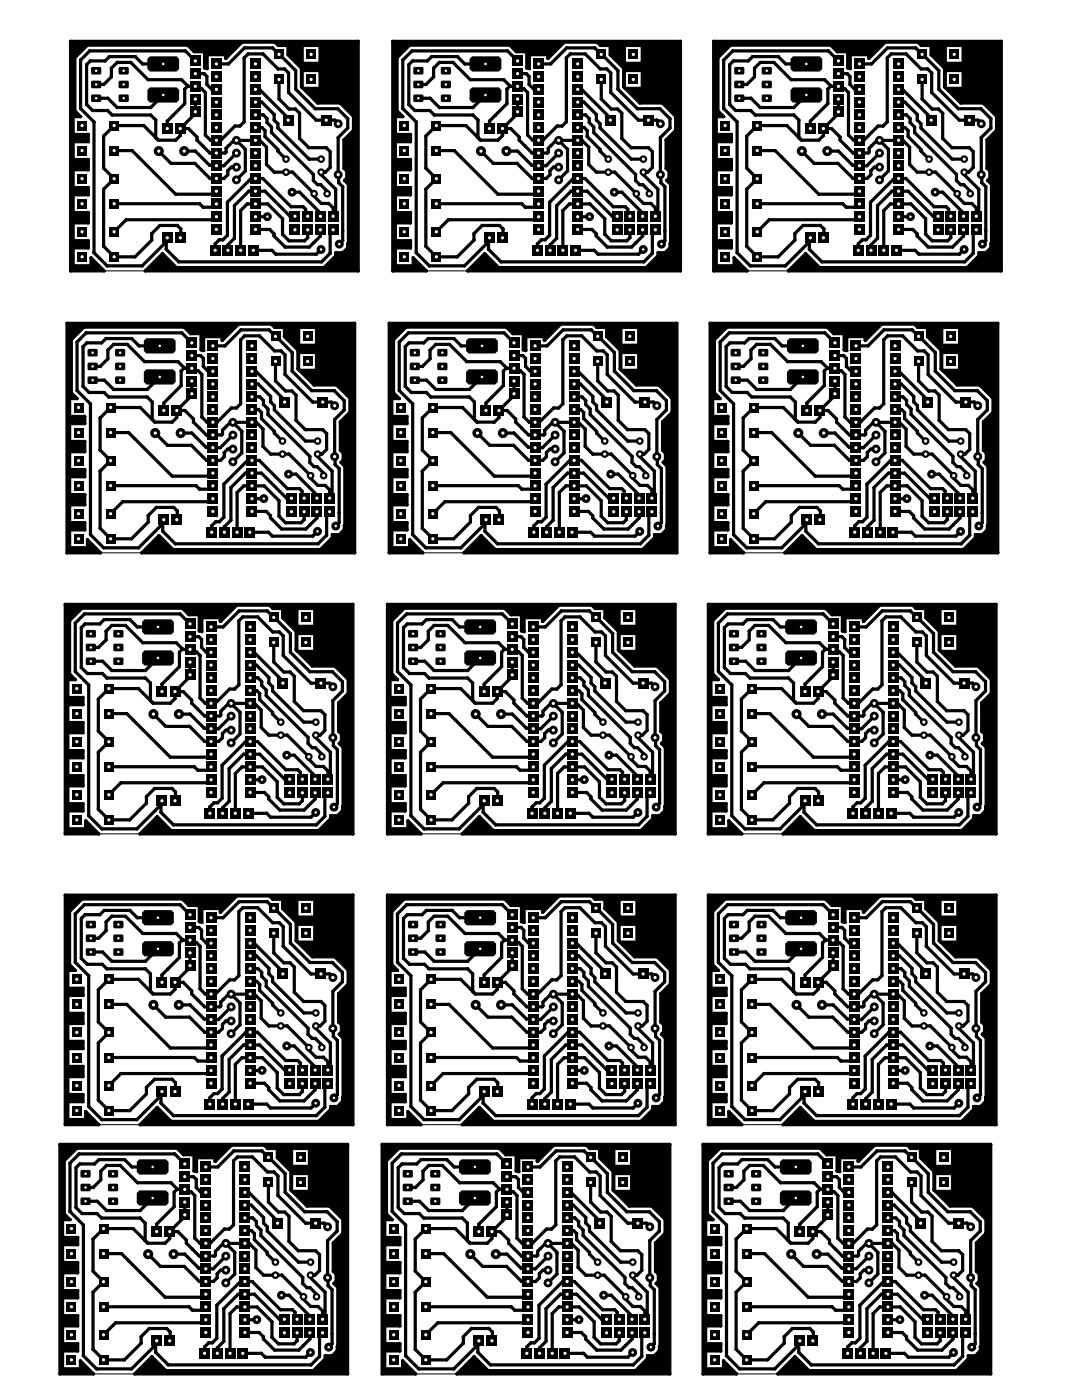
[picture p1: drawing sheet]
<svg xmlns="http://www.w3.org/2000/svg" width="216mm" height="279mm" viewBox="0 0 216 279" stroke-linecap="round" stroke-linejoin="round" font-family="sans-serif">
<g fill="#000">
<circle cx="16.1" cy="12" r=".32"/>
<circle cx="17.3" cy="12.9" r=".32"/>
<circle cx="17.9" cy="10.2" r=".32"/>
<circle cx="18" cy="12.2" r=".32"/>
<circle cx="18.9" cy="16.9" r=".32"/>
<circle cx="20.7" cy="16.9" r=".32"/>
<circle cx="21" cy="12.2" r=".32"/>
<circle cx="21.5" cy="19.6" r=".32"/>
<circle cx="21.8" cy="11.3" r=".32"/>
<circle cx="22.2" cy="15.3" r=".32"/>
<circle cx="22.2" cy="13.6" r=".32"/>
<circle cx="23.4" cy="12.5" r=".32"/>
<circle cx="26.1" cy="12.5" r=".32"/>
<circle cx="27" cy="11.3" r=".32"/>
<circle cx="28.4" cy="12.8" r=".32"/>
<circle cx="29.5" cy="15.9" r=".32"/>
<circle cx="36.2" cy="15.9" r=".32"/>
<circle cx="36.9" cy="17.8" r=".32"/>
<circle cx="37" cy="10.2" r=".32"/>
<circle cx="37.4" cy="17.2" r=".32"/>
<circle cx="37.6" cy="17.2" r=".32"/>
<circle cx="39.4" cy="17.7" r=".32"/>
<circle cx="40.2" cy="17.7" r=".32"/>
<circle cx="40.7" cy="14.7" r=".32"/>
<circle cx="41" cy="18.5" r=".32"/>
<circle cx="41.3" cy="16.9" r=".32"/>
<circle cx="41.3" cy="15.3" r=".32"/>
<circle cx="42.2" cy="17.8" r=".32"/>
<circle cx="43.1" cy="17.8" r=".32"/>
<circle cx="45.6" cy="12.8" r=".32"/>
<circle cx="48.7" cy="11.5" r=".32"/>
<circle cx="48.8" cy="9.6" r=".32"/>
<circle cx="49.5" cy="10.8" r=".32"/>
<circle cx="51" cy="17.9" r=".32"/>
<circle cx="51.8" cy="17.9" r=".32"/>
<circle cx="52.5" cy="10.8" r=".32"/>
<circle cx="54.4" cy="9.6" r=".32"/>
<circle cx="55.5" cy="13.8" r=".32"/>
<circle cx="55.7" cy="19.8" r=".32"/>
<circle cx="55.8" cy="10.9" r=".32"/>
<circle cx="56.8" cy="13.8" r=".32"/>
<circle cx="57.6" cy="18.5" r=".32"/>
<circle cx="57.6" cy="14.6" r=".32"/>
<circle cx="59" cy="17.8" r=".32"/>
<circle cx="59" cy="14.1" r=".32"/>
<circle cx="16.1" cy="21.7" r=".32"/>
<circle cx="17.3" cy="20.9" r=".32"/>
<circle cx="18.5" cy="22.1" r=".32"/>
<circle cx="18.8" cy="24.3" r=".32"/>
<circle cx="20.7" cy="33.6" r=".32"/>
<circle cx="20.7" cy="37.8" r=".32"/>
<circle cx="20.7" cy="27.2" r=".32"/>
<circle cx="21.5" cy="22.1" r=".32"/>
<circle cx="22.4" cy="23" r=".32"/>
<circle cx="23.4" cy="21.5" r=".32"/>
<circle cx="26.4" cy="30.1" r=".32"/>
<circle cx="27.6" cy="31.3" r=".32"/>
<circle cx="28.7" cy="25.1" r=".32"/>
<circle cx="30.1" cy="23" r=".32"/>
<circle cx="30.1" cy="21.5" r=".32"/>
<circle cx="31.1" cy="27.5" r=".32"/>
<circle cx="31.1" cy="24" r=".32"/>
<circle cx="31.4" cy="27.8" r=".32"/>
<circle cx="31.6" cy="28" r=".32"/>
<circle cx="33.4" cy="24.2" r=".32"/>
<circle cx="34.1" cy="32.6" r=".32"/>
<circle cx="34.5" cy="23" r=".32"/>
<circle cx="35.1" cy="28" r=".32"/>
<circle cx="35.1" cy="38.8" r=".32"/>
<circle cx="36" cy="27.1" r=".32"/>
<circle cx="36" cy="25.7" r=".32"/>
<circle cx="36.9" cy="20.7" r=".32"/>
<circle cx="37.6" cy="25.7" r=".32"/>
<circle cx="38.9" cy="32.6" r=".32"/>
<circle cx="39" cy="22.7" r=".32"/>
<circle cx="39" cy="30.2" r=".32"/>
<circle cx="39.3" cy="27.4" r=".32"/>
<circle cx="39.3" cy="28" r=".32"/>
<circle cx="40.5" cy="29.2" r=".32"/>
<circle cx="41" cy="27" r=".32"/>
<circle cx="41.8" cy="33" r=".32"/>
<circle cx="41.9" cy="30.5" r=".32"/>
<circle cx="41.9" cy="35.6" r=".32"/>
<circle cx="42" cy="28" r=".32"/>
<circle cx="43.1" cy="33" r=".32"/>
<circle cx="43.2" cy="38.8" r=".32"/>
<circle cx="44" cy="28" r=".32"/>
<circle cx="44.7" cy="33.1" r=".32"/>
<circle cx="44.7" cy="35.6" r=".32"/>
<circle cx="44.9" cy="30.5" r=".32"/>
<circle cx="45.1" cy="29.6" r=".32"/>
<circle cx="45.1" cy="30.4" r=".32"/>
<circle cx="45.4" cy="34.1" r=".32"/>
<circle cx="45.4" cy="34.9" r=".32"/>
<circle cx="45.6" cy="29.1" r=".32"/>
<circle cx="46.1" cy="33.4" r=".32"/>
<circle cx="46.8" cy="27.9" r=".32"/>
<circle cx="46.8" cy="28.1" r=".32"/>
<circle cx="46.9" cy="25.2" r=".32"/>
<circle cx="47" cy="27.9" r=".32"/>
<circle cx="47.3" cy="27.9" r=".32"/>
<circle cx="47.9" cy="25.2" r=".32"/>
<circle cx="48.7" cy="24.3" r=".32"/>
<circle cx="48.9" cy="29.9" r=".32"/>
<circle cx="48.9" cy="34.1" r=".32"/>
<circle cx="48.9" cy="29.8" r=".32"/>
<circle cx="49.7" cy="38.2" r=".32"/>
<circle cx="50.1" cy="35.6" r=".32"/>
<circle cx="51" cy="28" r=".32"/>
<circle cx="51.8" cy="28" r=".32"/>
<circle cx="52.2" cy="20.4" r=".32"/>
<circle cx="52.3" cy="25.5" r=".32"/>
<circle cx="52.4" cy="35.6" r=".32"/>
<circle cx="52.5" cy="22.9" r=".32"/>
<circle cx="52.9" cy="38.2" r=".32"/>
<circle cx="52.9" cy="26.1" r=".32"/>
<circle cx="52.9" cy="27.3" r=".32"/>
<circle cx="53.2" cy="32.8" r=".32"/>
<circle cx="53.2" cy="29.4" r=".32"/>
<circle cx="53.3" cy="24.5" r=".32"/>
<circle cx="53.3" cy="23.7" r=".32"/>
<circle cx="54.2" cy="25.4" r=".32"/>
<circle cx="54.2" cy="26.5" r=".32"/>
<circle cx="54.7" cy="34.4" r=".32"/>
<circle cx="54.7" cy="23.9" r=".32"/>
<circle cx="54.7" cy="22.8" r=".32"/>
<circle cx="55.4" cy="30.2" r=".32"/>
<circle cx="55.4" cy="25.5" r=".32"/>
<circle cx="55.4" cy="29.8" r=".32"/>
<circle cx="55.4" cy="24.7" r=".32"/>
<circle cx="57" cy="31.8" r=".32"/>
<circle cx="57.5" cy="23.6" r=".32"/>
<circle cx="57.5" cy="24" r=".32"/>
<circle cx="57.7" cy="21.8" r=".32"/>
<circle cx="58.4" cy="34.4" r=".32"/>
<circle cx="58.9" cy="21.8" r=".32"/>
<circle cx="59.8" cy="27.6" r=".32"/>
<circle cx="59.8" cy="38.4" r=".32"/>
<circle cx="59.8" cy="22.6" r=".32"/>
<circle cx="61.6" cy="29.5" r=".32"/>
<circle cx="61.7" cy="31.8" r=".32"/>
<circle cx="62.5" cy="34.8" r=".32"/>
<circle cx="62.5" cy="36" r=".32"/>
<circle cx="62.7" cy="39.2" r=".32"/>
<circle cx="62.9" cy="21.7" r=".32"/>
<circle cx="63.1" cy="24" r=".32"/>
<circle cx="63.4" cy="36.9" r=".32"/>
<circle cx="64" cy="36.9" r=".32"/>
<circle cx="64.1" cy="34.9" r=".32"/>
<circle cx="64.9" cy="34.4" r=".32"/>
<circle cx="65.1" cy="29.5" r=".32"/>
<circle cx="65.3" cy="38.2" r=".32"/>
<circle cx="65.9" cy="33.4" r=".32"/>
<circle cx="65.9" cy="30.3" r=".32"/>
<circle cx="66.8" cy="24" r=".32"/>
<circle cx="67" cy="37.8" r=".32"/>
<circle cx="67.4" cy="21.7" r=".32"/>
<circle cx="67.4" cy="34.9" r=".32"/>
<circle cx="67.4" cy="24.6" r=".32"/>
<circle cx="67.5" cy="27.5" r=".32"/>
<circle cx="67.6" cy="36.5" r=".32"/>
<circle cx="67.6" cy="35" r=".32"/>
<circle cx="68.4" cy="37.3" r=".32"/>
<circle cx="69.4" cy="25.5" r=".32"/>
<circle cx="69.4" cy="23.7" r=".32"/>
<circle cx="18.8" cy="50.4" r=".32"/>
<circle cx="20.7" cy="49.2" r=".32"/>
<circle cx="21.4" cy="53.1" r=".32"/>
<circle cx="25.2" cy="43.9" r=".32"/>
<circle cx="26.9" cy="51.3" r=".32"/>
<circle cx="28.4" cy="53.1" r=".32"/>
<circle cx="30.3" cy="46.6" r=".32"/>
<circle cx="30.3" cy="47.9" r=".32"/>
<circle cx="31.9" cy="45" r=".32"/>
<circle cx="33.2" cy="48.3" r=".32"/>
<circle cx="33.2" cy="47.7" r=".32"/>
<circle cx="33.2" cy="49.8" r=".32"/>
<circle cx="35.4" cy="45" r=".32"/>
<circle cx="35.7" cy="52.3" r=".32"/>
<circle cx="36.1" cy="45.7" r=".32"/>
<circle cx="36.1" cy="47.4" r=".32"/>
<circle cx="39.8" cy="40.7" r=".32"/>
<circle cx="40.5" cy="41.4" r=".32"/>
<circle cx="42.9" cy="48.7" r=".32"/>
<circle cx="43.1" cy="41.4" r=".32"/>
<circle cx="43.2" cy="43.9" r=".32"/>
<circle cx="43.2" cy="41.3" r=".32"/>
<circle cx="43.7" cy="47.9" r=".32"/>
<circle cx="44.5" cy="47.9" r=".32"/>
<circle cx="45.4" cy="47" r=".32"/>
<circle cx="45.4" cy="40.4" r=".32"/>
<circle cx="45.5" cy="48.9" r=".32"/>
<circle cx="46.8" cy="47.6" r=".32"/>
<circle cx="46.8" cy="41" r=".32"/>
<circle cx="48" cy="42" r=".32"/>
<circle cx="49.3" cy="40.7" r=".32"/>
<circle cx="53.3" cy="43.3" r=".32"/>
<circle cx="53.4" cy="40.7" r=".32"/>
<circle cx="53.8" cy="45.8" r=".32"/>
<circle cx="54.3" cy="50" r=".32"/>
<circle cx="54.7" cy="46.7" r=".32"/>
<circle cx="54.7" cy="47.1" r=".32"/>
<circle cx="55" cy="50.7" r=".32"/>
<circle cx="56.4" cy="43.7" r=".32"/>
<circle cx="56.4" cy="46.8" r=".32"/>
<circle cx="56.9" cy="49.3" r=".32"/>
<circle cx="57.7" cy="48.1" r=".32"/>
<circle cx="57.9" cy="43.2" r=".32"/>
<circle cx="58.1" cy="41.3" r=".32"/>
<circle cx="60.5" cy="41.3" r=".32"/>
<circle cx="60.8" cy="48.1" r=".32"/>
<circle cx="61" cy="42.7" r=".32"/>
<circle cx="61" cy="41.8" r=".32"/>
<circle cx="61.4" cy="47.4" r=".32"/>
<circle cx="61.7" cy="49.3" r=".32"/>
<circle cx="62.6" cy="48.4" r=".32"/>
<circle cx="63.1" cy="50.7" r=".32"/>
<circle cx="63.9" cy="43.3" r=".32"/>
<circle cx="63.9" cy="47.1" r=".32"/>
<circle cx="63.9" cy="42.5" r=".32"/>
<circle cx="64.1" cy="49.8" r=".89"/>
<circle cx="64.1" cy="40.6" r=".32"/>
<circle cx="64.2" cy="52.3" r=".32"/>
<circle cx="65.6" cy="40.6" r=".32"/>
<circle cx="65.9" cy="50.6" r=".32"/>
<circle cx="65.9" cy="46.5" r=".32"/>
<circle cx="66.5" cy="43.1" r=".32"/>
<circle cx="66.5" cy="41.5" r=".32"/>
<circle cx="67" cy="42.7" r=".32"/>
<circle cx="68.4" cy="48" r=".32"/>
<circle cx="68.4" cy="46.1" r=".32"/>
</g>
<g fill="none" stroke="#000" stroke-width=".64">
<path d="M18.9 16.9h1.8l1.5-1.6v-1.7l1.2-1.1h2.7l3.4 3.4h6.7l1.4 1.3M32.6 19l-2.5 2.5h-6.7l-1.9-1.9h-2.3M32.6 12.8h-4.2l-1.4-1.5h-5.2l-.8 .9h-3l-.7 .7v8l1.2 1.2h3l.9 .9h7.7l1 1v3.5M39 19.8v2.9l-3 3v1.4l-.9 .9h-3.5l-.5-.5M39 14.7h1.7l.6 .6v1.6l.9 .9h1M39 12.2l-2-2h-19.1l-1.8 1.8v9.7l2.7 2.6v26.1l2.6 2.7h7l4.8-4.8M43.2 12.8h2.4l3.2-3.2h5.6l4.6 4.5v3.7l3.9 3.9h4.5l2 2v1.8l-1.9 2-.1 7.4 .2 .1v1.5l.8 .8v10.7l-.7 .7M51 17.8v.1M51 17.9h.8l5.7 5.7v.4M55.7 15.9v3.9l2 2h1.2l.9 .8v5l1.8 1.9h3.5l.8 .8v3.1l-1 1h-.8v.5l2.9 2.9v4.9l-.5 .4v-1.6l-.9-.9h-1.5l-1.4-1.4v-.5l-4.3-4.3h-3.7l-1.5-1.6v-3.4l-1.4-1.4h-4.6M22.8 30.1h3.6l8.7 8.7h8.1v-.6M31.1 27.5l-2.4-2.4h-5.9l-2.1 2.1v6.4l2.1 2.1-2.1 2.1v11.4l2.1 2.1h4.1l3.4-3.4v-1.3l1.6-1.6h3.5l.7 .7-.1 1.8"/>
<path d="M31.7 30.2l2.4 2.4h4.8l3 3h2.8l.7-.7v-.8l.7-.7h1.1M36 25.7h1.6l1.7 1.7v.6l2.6 2.5h3l.2-.1v-.8l1.7-1.7h.5l-.1 .1M36.8 30.2h2.2l2.8 2.8 1.4 .1h1.5l2.5-2.5M47 27.9l-.2 .2M47.2 28l1.7 1.8v4.3l-1.7 1.8M51 22.9h1.5l.8 .8v.8l.9 .9v1.1l8.3 8.3v1.2l.9 .9h.6l1.3 1.3v.5M51 25.5h1.3l.6 .6v1.2l2.5 2.5v.4l1.6 1.6M51 20.4h1.2l2.5 2.4v1.1l.7 .8v.8l6.3 6.3h2.4M57 31.8h.1M58.3 38.4h1.5l4.1 4.1v.8M67.5 24.7l-.7-.7h-3.7l-5.5-5.5v-3.9l-.8-.8h-1.3l-3-3h-3l-.8 .7v12.8l-.8 .9h-1l-2.9 2.8h-2l-1-1v-8.5l-.8-.8h-.8l-.4-.5h-1.6l-.5 .6v2.9l-3.5 3.5v1.5M22.8 40.7h17l.7 .7h2.6l.1-.7"/>
<path d="M43.2 43.3v.6h-18l-2.4 2.4M51 43.3h2.3M51 45.8h2.8l.9 .9v.4l2.2 2.2h4.8l2.2-2.2v-1.2M53.3 43.2v.1M58.9 43.2h-1l-5-5h-3.2l-2.9 2.8v6.6l-1.3 1.3v1.1M61.4 43.2l-.4-.5v-.9l-.5-.5h-2.4l-5.7-5.7h-2.3l-4.7 4.8v6.6l-.9 .9h-.8l-.8 .8v1.3M61.4 45.9v1.5l-.6 .7h-3.1l-1.3-1.3v-3.1l-3-3h-4.1l-1.3 1.3v8M64.1 49.8l-1 .9h-8.1l-.7-.7h-3.7M66.5 45.9l-.6 .6v4.1l-1.7 1.7h-28.5l-2.5-2.5v-2.1l.2-.2"/>
</g>
<circle cx="64.1" cy="49.8" r=".25" fill="#fff"/>
<circle cx="67.7" cy="48.7" r=".89" fill="#000"/>
<circle cx="67.7" cy="48.7" r=".25" fill="#fff"/>
<circle cx="58.3" cy="38.4" r=".89" fill="#000"/>
<circle cx="58.3" cy="38.4" r=".25" fill="#fff"/>
<circle cx="53.3" cy="43.2" r=".89" fill="#000"/>
<circle cx="53.3" cy="43.2" r=".25" fill="#fff"/>
<g fill="#000">
<path d="M14.1 8.3h57.4v45.8h-42.5l3.4-3.5 2.8 2.8h29.4l2.4-2.4v-.6h1.4l1-1 .1-.9v-11.7l-.8-.8 .5-.4v-1.5l-.6-.5v-5.7l1.9-1.9v-2.8l-2.6-2.6h-4.5l-2.9-3h3.4v-3.5h-3.6v3.4l-.2-.2v-3.7l-2.6-2.7v-1.8h-2l-.7-.7h-6.5l-3.2 3.2-.1-.7h-3.7v2.8l-.5-.1v-3.3h-2.1l-1.3-1.3h-20l-2.5 2.5v10.6l1.2 1.2h-1.5v3.5h3v1.5h-3v3.5h3v2.1h-3v3.5h3v1.5h-3v3.5h3v2.1h-3v3.5h3v1.5h-3v3.5h3.6v-1.5l2.6 2.6h-6.7zM60.3 9.1h3.6v3.5h-3.6z" fill-rule="evenodd"/>
<circle cx="14.1" cy="8.3" r=".32"/>
<circle cx="14.9" cy="11.5" r=".32"/>
<circle cx="17.4" cy="9" r=".32"/>
<circle cx="37.4" cy="9" r=".32"/>
<circle cx="38.7" cy="10.3" r=".32"/>
<circle cx="40.8" cy="10.3" r=".32"/>
<circle cx="40.8" cy="13.6" r=".32"/>
<circle cx="41.2" cy="13.6" r=".32"/>
<circle cx="41.3" cy="13.7" r=".32"/>
<circle cx="41.3" cy="10.9" r=".32"/>
<circle cx="45" cy="10.9" r=".32"/>
<circle cx="45" cy="11.6" r=".32"/>
<circle cx="45.1" cy="11.6" r=".32"/>
<circle cx="48.3" cy="8.4" r=".32"/>
<circle cx="54.8" cy="8.4" r=".32"/>
<circle cx="55.5" cy="9.1" r=".32"/>
<circle cx="57.5" cy="9.1" r=".32"/>
<circle cx="57.5" cy="10.9" r=".32"/>
<circle cx="60.1" cy="13.6" r=".32"/>
<circle cx="60.1" cy="17.3" r=".32"/>
<circle cx="60.3" cy="12.6" r=".32"/>
<circle cx="60.3" cy="17.5" r=".32"/>
<circle cx="60.3" cy="14.1" r=".32"/>
<circle cx="60.3" cy="9.1" r=".32"/>
<circle cx="60.5" cy="17.6" r=".32"/>
<circle cx="63.9" cy="12.6" r=".32"/>
<circle cx="63.9" cy="17.6" r=".32"/>
<circle cx="63.9" cy="14.1" r=".32"/>
<circle cx="63.9" cy="9.1" r=".32"/>
<circle cx="71.5" cy="8.3" r=".32"/>
<circle cx="14.6" cy="26.8" r=".32"/>
<circle cx="14.6" cy="28.3" r=".32"/>
<circle cx="14.6" cy="23.3" r=".32"/>
<circle cx="14.6" cy="33.9" r=".32"/>
<circle cx="14.6" cy="31.8" r=".32"/>
<circle cx="14.6" cy="38.9" r=".32"/>
<circle cx="14.6" cy="37.4" r=".32"/>
<circle cx="14.9" cy="22.1" r=".32"/>
<circle cx="16.1" cy="23.3" r=".32"/>
<circle cx="17.6" cy="33.9" r=".32"/>
<circle cx="17.6" cy="38.9" r=".32"/>
<circle cx="17.6" cy="28.3" r=".32"/>
<circle cx="17.6" cy="26.8" r=".32"/>
<circle cx="17.6" cy="31.8" r=".32"/>
<circle cx="17.6" cy="37.4" r=".32"/>
<circle cx="63.4" cy="20.6" r=".32"/>
<circle cx="67.9" cy="20.6" r=".32"/>
<circle cx="68.6" cy="33.6" r=".32"/>
<circle cx="68.6" cy="27.9" r=".32"/>
<circle cx="68.7" cy="36" r=".32"/>
<circle cx="69.2" cy="34.1" r=".32"/>
<circle cx="69.2" cy="35.6" r=".32"/>
<circle cx="69.5" cy="36.8" r=".32"/>
<circle cx="70.5" cy="23.2" r=".32"/>
<circle cx="70.5" cy="26" r=".32"/>
<circle cx="14.1" cy="54.1" r=".32"/>
<circle cx="14.6" cy="49.5" r=".32"/>
<circle cx="14.6" cy="44.5" r=".32"/>
<circle cx="14.6" cy="48" r=".32"/>
<circle cx="14.6" cy="53" r=".32"/>
<circle cx="14.6" cy="42.4" r=".32"/>
<circle cx="17.6" cy="49.5" r=".32"/>
<circle cx="17.6" cy="48" r=".32"/>
<circle cx="17.6" cy="44.5" r=".32"/>
<circle cx="17.6" cy="42.4" r=".32"/>
<circle cx="18.2" cy="53" r=".32"/>
<circle cx="18.2" cy="51.5" r=".32"/>
<circle cx="20.8" cy="54.1" r=".32"/>
<circle cx="29" cy="54.1" r=".32"/>
<circle cx="32.4" cy="50.6" r=".32"/>
<circle cx="35.2" cy="53.4" r=".32"/>
<circle cx="64.6" cy="53.4" r=".32"/>
<circle cx="67" cy="50.4" r=".32"/>
<circle cx="67" cy="51" r=".32"/>
<circle cx="68.4" cy="50.4" r=".32"/>
<circle cx="69.4" cy="48.6" r=".32"/>
<circle cx="69.4" cy="49.4" r=".32"/>
<circle cx="69.5" cy="48.5" r=".32"/>
<circle cx="71.5" cy="54.1" r=".32"/>
</g>
<path d="M14.1 8.3h57.4v45.8h-42.5l3.4-3.5 2.8 2.8h29.4l2.4-2.4v-.6h1.4l1-1 .1-.9v-11.7l-.8-.8 .5-.4v-1.5l-.6-.5v-5.7l1.9-1.9v-2.8l-2.6-2.6h-4.5l-2.9-3h3.4v-3.5h-3.6v3.4l-.2-.2v-3.7l-2.6-2.7v-1.8h-2l-.7-.7h-6.5l-3.2 3.2-.1-.7h-3.7v2.8l-.5-.1v-3.3h-2.1l-1.3-1.3h-20l-2.5 2.5v10.6l1.2 1.2h-1.5v3.5h3v1.5h-3v3.5h3v2.1h-3v3.5h3v1.5h-3v3.5h3v2.1h-3v3.5h3v1.5h-3v3.5h3.6v-1.5l2.6 2.6h-6.7zM60.3 9.1h3.6v3.5h-3.6z" fill="none" stroke="#000" stroke-width=".64"/>
<path d="M50 11.7h2v2.1h-2z" fill="#000"/>
<circle cx="51" cy="12.8" r=".32" fill="#fff"/>
<path d="M50 14.3h2v2h-2z" fill="#000"/>
<circle cx="51" cy="15.3" r=".32" fill="#fff"/>
<path d="M50 16.8h2v2h-2z" fill="#000"/>
<circle cx="51" cy="17.8" r=".32" fill="#fff"/>
<path d="M50 19.4h2v2h-2z" fill="#000"/>
<circle cx="51" cy="20.4" r=".32" fill="#fff"/>
<path d="M50 21.9h2v2h-2z" fill="#000"/>
<circle cx="51" cy="22.9" r=".32" fill="#fff"/>
<path d="M50 24.4h2v2.1h-2z" fill="#000"/>
<circle cx="51" cy="25.5" r=".32" fill="#fff"/>
<path d="M50 27h2v2h-2z" fill="#000"/>
<circle cx="51" cy="28" r=".32" fill="#fff"/>
<path d="M50 29.5h2v2h-2z" fill="#000"/>
<circle cx="51" cy="30.5" r=".32" fill="#fff"/>
<path d="M50 32.1h2v2h-2z" fill="#000"/>
<circle cx="51" cy="33.1" r=".32" fill="#fff"/>
<path d="M50 34.6h2v2h-2z" fill="#000"/>
<circle cx="51" cy="35.6" r=".32" fill="#fff"/>
<path d="M50 37.1h2v2.1h-2z" fill="#000"/>
<circle cx="51" cy="38.2" r=".32" fill="#fff"/>
<path d="M50 39.7h2v2h-2z" fill="#000"/>
<circle cx="51" cy="40.7" r=".32" fill="#fff"/>
<path d="M42.2 11.7h2v2.1h-2z" fill="#000"/>
<circle cx="43.2" cy="12.8" r=".32" fill="#fff"/>
<path d="M42.2 14.3h2v2h-2z" fill="#000"/>
<circle cx="43.2" cy="15.3" r=".32" fill="#fff"/>
<path d="M42.2 16.8h2v2h-2z" fill="#000"/>
<circle cx="43.2" cy="17.8" r=".32" fill="#fff"/>
<path d="M42.2 19.4h2v2h-2z" fill="#000"/>
<circle cx="43.2" cy="20.4" r=".32" fill="#fff"/>
<path d="M42.2 21.9h2v2h-2z" fill="#000"/>
<circle cx="43.2" cy="22.9" r=".32" fill="#fff"/>
<path d="M42.2 24.4h2v2.1h-2z" fill="#000"/>
<circle cx="43.2" cy="25.5" r=".32" fill="#fff"/>
<path d="M42.2 27h2v2h-2z" fill="#000"/>
<circle cx="43.2" cy="28" r=".32" fill="#fff"/>
<path d="M42.2 29.5h2v2h-2z" fill="#000"/>
<circle cx="43.2" cy="30.5" r=".32" fill="#fff"/>
<path d="M42.2 32.1h2v2h-2z" fill="#000"/>
<circle cx="43.2" cy="33.1" r=".32" fill="#fff"/>
<path d="M42.2 34.6h2v2h-2z" fill="#000"/>
<circle cx="43.2" cy="35.6" r=".32" fill="#fff"/>
<path d="M42.2 37.1h2v2.1h-2z" fill="#000"/>
<circle cx="43.2" cy="38.2" r=".32" fill="#fff"/>
<path d="M42.2 39.7h2v2h-2z" fill="#000"/>
<circle cx="43.2" cy="40.7" r=".32" fill="#fff"/>
<path d="M50 42.2h2v2.1h-2z" fill="#000"/>
<circle cx="51" cy="43.3" r=".32" fill="#fff"/>
<path d="M50 44.8h2v2h-2z" fill="#000"/>
<circle cx="51" cy="45.8" r=".32" fill="#fff"/>
<path d="M42.2 42.2h2v2.1h-2z" fill="#000"/>
<circle cx="43.2" cy="43.3" r=".32" fill="#fff"/>
<path d="M42.2 44.8h2v2h-2z" fill="#000"/>
<circle cx="43.2" cy="45.8" r=".32" fill="#fff"/>
<path d="M32.4 46.4h2v2.1h-2z" fill="#000"/>
<circle cx="33.4" cy="47.5" r=".32" fill="#fff"/>
<path d="M35 46.4h2v2.1h-2z" fill="#000"/>
<circle cx="36" cy="47.5" r=".32" fill="#fff"/>
<path d="M35 24.6h2v2.1h-2z" fill="#000"/>
<circle cx="36" cy="25.7" r=".32" fill="#fff"/>
<path d="M32.4 24.6h2v2.1h-2z" fill="#000"/>
<circle cx="33.4" cy="25.7" r=".32" fill="#fff"/>
<path d="M65.5 44.8h2v2.1h-2z" fill="#000"/>
<circle cx="66.5" cy="45.9" r=".32" fill="#fff"/>
<path d="M62.9 44.8h2v2.1h-2z" fill="#000"/>
<circle cx="63.9" cy="45.9" r=".32" fill="#fff"/>
<path d="M60.4 44.8h2v2.1h-2z" fill="#000"/>
<circle cx="61.4" cy="45.9" r=".32" fill="#fff"/>
<path d="M57.8 44.8h2.1v2.1h-2.1z" fill="#000"/>
<circle cx="58.9" cy="45.9" r=".32" fill="#fff"/>
<path d="M65.5 42.1h2v2.1h-2z" fill="#000"/>
<circle cx="66.5" cy="43.2" r=".32" fill="#fff"/>
<path d="M62.9 42.1h2v2.1h-2z" fill="#000"/>
<circle cx="63.9" cy="43.2" r=".32" fill="#fff"/>
<path d="M60.4 42.1h2v2.1h-2z" fill="#000"/>
<circle cx="61.4" cy="43.2" r=".32" fill="#fff"/>
<path d="M57.8 42.1h2.1v2.1h-2.1z" fill="#000"/>
<circle cx="58.9" cy="43.2" r=".32" fill="#fff"/>
<path d="M38 11.1h2v2.1h-2z" fill="#000"/>
<circle cx="39" cy="12.2" r=".32" fill="#fff"/>
<path d="M38 13.7h2v2h-2z" fill="#000"/>
<circle cx="39" cy="14.7" r=".32" fill="#fff"/>
<path d="M38 16.2h2v2h-2z" fill="#000"/>
<circle cx="39" cy="17.2" r=".32" fill="#fff"/>
<path d="M38 18.8h2v2h-2z" fill="#000"/>
<circle cx="39" cy="19.8" r=".32" fill="#fff"/>
<path d="M38 21.3h2v2h-2z" fill="#000"/>
<circle cx="39" cy="22.3" r=".32" fill="#fff"/>
<path d="M18.3 13.4h1.8l.1 .3-.1 1-.1 .2-1.7-.1-.1-.2z" fill-rule="evenodd" fill="#000"/>
<circle cx="19.2" cy="14.1" r=".25" fill="#fff"/>
<path d="M18.3 16.2l1.8-.1 .1 .3-.1 1.1-.1 .1h-1.7l-.1-.3z" fill-rule="evenodd" fill="#000"/>
<circle cx="19.2" cy="16.9" r=".25" fill="#fff"/>
<path d="M23.7 13.4h1.9l.1 .3-.1 1-.2 .2-1.6-.1-.1-.2z" fill-rule="evenodd" fill="#000"/>
<circle cx="24.7" cy="14.1" r=".25" fill="#fff"/>
<path d="M23.7 16.2l1.9-.1 .1 .3-.1 1.1-.2 .1h-1.6l-.1-.3z" fill-rule="evenodd" fill="#000"/>
<circle cx="24.7" cy="16.9" r=".25" fill="#fff"/>
<path d="M18.3 18.9h1.8l.1 .2-.1 1.1-.1 .2-1.7-.1-.1-.2z" fill-rule="evenodd" fill="#000"/>
<circle cx="19.2" cy="19.6" r=".25" fill="#fff"/>
<path d="M23.7 18.9h1.9l.1 .2-.1 1.1-.2 .2-1.6-.1-.1-.2z" fill-rule="evenodd" fill="#000"/>
<circle cx="24.7" cy="19.6" r=".25" fill="#fff"/>
<circle cx="65.3" cy="38.7" r=".76" fill="#000"/>
<circle cx="65.3" cy="38.7" r=".32" fill="#fff"/>
<circle cx="62.7" cy="38.7" r=".76" fill="#000"/>
<circle cx="62.7" cy="38.7" r=".32" fill="#fff"/>
<circle cx="64.1" cy="31.8" r=".76" fill="#000"/>
<circle cx="64.1" cy="31.8" r=".32" fill="#fff"/>
<circle cx="64.1" cy="34.4" r=".76" fill="#000"/>
<circle cx="64.1" cy="34.4" r=".32" fill="#fff"/>
<circle cx="57.1" cy="31.8" r=".76" fill="#000"/>
<circle cx="57.1" cy="31.8" r=".32" fill="#fff"/>
<circle cx="57.1" cy="34.4" r=".76" fill="#000"/>
<circle cx="57.1" cy="34.4" r=".32" fill="#fff"/>
<circle cx="36.8" cy="30.2" r="1.01" fill="#000"/>
<circle cx="36.8" cy="30.2" r=".32" fill="#fff"/>
<circle cx="31.7" cy="30.2" r="1.01" fill="#000"/>
<circle cx="31.7" cy="30.2" r=".32" fill="#fff"/>
<circle cx="47.2" cy="28" r=".89" fill="#000"/>
<circle cx="47.2" cy="28" r=".32" fill="#fff"/>
<circle cx="47.2" cy="30.6" r=".89" fill="#000"/>
<circle cx="47.2" cy="30.6" r=".32" fill="#fff"/>
<circle cx="47.2" cy="35.9" r=".89" fill="#000"/>
<circle cx="47.2" cy="35.9" r=".32" fill="#fff"/>
<circle cx="47.2" cy="33.4" r=".89" fill="#000"/>
<circle cx="47.2" cy="33.4" r=".32" fill="#fff"/>
<circle cx="67.5" cy="24.7" r=".89" fill="#000"/>
<circle cx="67.5" cy="24.7" r=".32" fill="#fff"/>
<circle cx="67.5" cy="34.9" r=".89" fill="#000"/>
<circle cx="67.5" cy="34.9" r=".32" fill="#fff"/>
<path d="M49.5 48.9h2.1v2.1h-2.1z" fill="#000"/>
<circle cx="50.6" cy="50" r=".32" fill="#fff"/>
<path d="M47 48.9h2v2.1h-2z" fill="#000"/>
<circle cx="48" cy="50" r=".32" fill="#fff"/>
<path d="M44.5 48.9h2v2.1h-2z" fill="#000"/>
<circle cx="45.5" cy="50" r=".32" fill="#fff"/>
<path d="M41.9 48.9h2v2.1h-2z" fill="#000"/>
<circle cx="42.9" cy="50" r=".32" fill="#fff"/>
<path d="M64.1 23h2v2h-2z" fill="#000"/>
<circle cx="65.1" cy="24" r=".32" fill="#fff"/>
<path d="M56.5 23h2v2h-2z" fill="#000"/>
<circle cx="57.5" cy="24" r=".32" fill="#fff"/>
<path d="M29.9 17.4h5.3l.5 .5v2.1l-.5 .5h-5.3l-.5-.5v-2.1z" fill-rule="evenodd" fill="#000"/>
<circle cx="32.6" cy="19" r=".25" fill="#fff"/>
<path d="M29.9 11.2h5.3l.5 .5v2.1l-.5 .5h-5.3l-.5-.5v-2.1z" fill-rule="evenodd" fill="#000"/>
<circle cx="32.6" cy="12.8" r=".25" fill="#fff"/>
<path d="M21.8 29.1h1.9v1.9h-1.9z" fill="#000"/>
<circle cx="22.8" cy="30.1" r=".32" fill="#fff"/>
<path d="M21.8 24.1h1.9v1.9h-1.9z" fill="#000"/>
<circle cx="22.8" cy="25.1" r=".32" fill="#fff"/>
<path d="M15.4 29.1h1.9v1.9h-1.9z" fill="#000"/>
<circle cx="16.4" cy="30.1" r=".32" fill="#fff"/>
<path d="M15.4 24.1h1.9v1.9h-1.9z" fill="#000"/>
<circle cx="16.4" cy="25.1" r=".32" fill="#fff"/>
<path d="M21.8 39.7h1.9v1.9h-1.9z" fill="#000"/>
<circle cx="22.8" cy="40.7" r=".32" fill="#fff"/>
<path d="M21.8 34.7h1.9v1.9h-1.9z" fill="#000"/>
<circle cx="22.8" cy="35.7" r=".32" fill="#fff"/>
<path d="M15.4 39.7h1.9v1.9h-1.9z" fill="#000"/>
<circle cx="16.4" cy="40.7" r=".32" fill="#fff"/>
<path d="M15.4 34.7h1.9v1.9h-1.9z" fill="#000"/>
<circle cx="16.4" cy="35.7" r=".32" fill="#fff"/>
<path d="M21.8 50.3h1.9v1.9h-1.9z" fill="#000"/>
<circle cx="22.8" cy="51.3" r=".32" fill="#fff"/>
<path d="M21.8 45.3h1.9v1.9h-1.9z" fill="#000"/>
<circle cx="22.8" cy="46.3" r=".32" fill="#fff"/>
<path d="M15.4 50.3h1.9v1.9h-1.9z" fill="#000"/>
<circle cx="16.4" cy="51.3" r=".32" fill="#fff"/>
<path d="M15.4 45.3h1.9v1.9h-1.9z" fill="#000"/>
<circle cx="16.4" cy="46.3" r=".32" fill="#fff"/>
<path d="M54.7 9.9h1.9v1.9h-1.9z" fill="#000"/>
<circle cx="55.7" cy="10.9" r=".32" fill="#fff"/>
<path d="M54.7 14.9h1.9v1.9h-1.9z" fill="#000"/>
<circle cx="55.7" cy="15.9" r=".32" fill="#fff"/>
<path d="M61.1 9.9h1.9v1.9h-1.9z" fill="#000"/>
<circle cx="62.1" cy="10.9" r=".32" fill="#fff"/>
<path d="M61.1 14.9h1.9v1.9h-1.9z" fill="#000"/>
<circle cx="62.1" cy="15.9" r=".32" fill="#fff"/>
<path d="M14.1 8.3h57.4v45.8h-57.4z" fill="none" stroke="#000" stroke-width=".2"/>
<g fill="#000">
<circle cx="80.4" cy="12" r=".32"/>
<circle cx="81.6" cy="12.9" r=".32"/>
<circle cx="82.2" cy="10.2" r=".32"/>
<circle cx="82.3" cy="12.2" r=".32"/>
<circle cx="83.2" cy="16.9" r=".32"/>
<circle cx="85" cy="16.9" r=".32"/>
<circle cx="85.3" cy="12.2" r=".32"/>
<circle cx="85.8" cy="19.6" r=".32"/>
<circle cx="86.1" cy="11.3" r=".32"/>
<circle cx="86.5" cy="13.6" r=".32"/>
<circle cx="86.5" cy="15.3" r=".32"/>
<circle cx="87.7" cy="12.5" r=".32"/>
<circle cx="90.4" cy="12.5" r=".32"/>
<circle cx="91.3" cy="11.3" r=".32"/>
<circle cx="92.7" cy="12.8" r=".32"/>
<circle cx="93.8" cy="15.9" r=".32"/>
<circle cx="100.5" cy="15.9" r=".32"/>
<circle cx="101.2" cy="17.8" r=".32"/>
<circle cx="101.3" cy="10.2" r=".32"/>
<circle cx="101.7" cy="17.2" r=".32"/>
<circle cx="101.9" cy="17.2" r=".32"/>
<circle cx="103.7" cy="17.7" r=".32"/>
<circle cx="104.5" cy="17.7" r=".32"/>
<circle cx="105" cy="14.7" r=".32"/>
<circle cx="105.3" cy="18.5" r=".32"/>
<circle cx="105.6" cy="15.3" r=".32"/>
<circle cx="105.6" cy="16.9" r=".32"/>
<circle cx="106.5" cy="17.8" r=".32"/>
<circle cx="107.4" cy="17.8" r=".32"/>
<circle cx="109.9" cy="12.8" r=".32"/>
<circle cx="113" cy="11.5" r=".32"/>
<circle cx="113.1" cy="9.6" r=".32"/>
<circle cx="113.8" cy="10.8" r=".32"/>
<circle cx="115.3" cy="17.9" r=".32"/>
<circle cx="116.1" cy="17.9" r=".32"/>
<circle cx="116.8" cy="10.8" r=".32"/>
<circle cx="118.7" cy="9.6" r=".32"/>
<circle cx="119.8" cy="13.8" r=".32"/>
<circle cx="120" cy="19.8" r=".32"/>
<circle cx="120.1" cy="10.9" r=".32"/>
<circle cx="121.1" cy="13.8" r=".32"/>
<circle cx="121.9" cy="14.6" r=".32"/>
<circle cx="121.9" cy="18.5" r=".32"/>
<circle cx="123.3" cy="17.8" r=".32"/>
<circle cx="123.3" cy="14.1" r=".32"/>
<circle cx="80.4" cy="21.7" r=".32"/>
<circle cx="81.6" cy="20.9" r=".32"/>
<circle cx="82.8" cy="22.1" r=".32"/>
<circle cx="83.1" cy="24.3" r=".32"/>
<circle cx="85" cy="37.8" r=".32"/>
<circle cx="85" cy="33.6" r=".32"/>
<circle cx="85" cy="27.2" r=".32"/>
<circle cx="85.8" cy="22.1" r=".32"/>
<circle cx="86.7" cy="23" r=".32"/>
<circle cx="87.7" cy="21.5" r=".32"/>
<circle cx="90.7" cy="30.1" r=".32"/>
<circle cx="91.9" cy="31.3" r=".32"/>
<circle cx="93" cy="25.1" r=".32"/>
<circle cx="94.4" cy="21.5" r=".32"/>
<circle cx="94.4" cy="23" r=".32"/>
<circle cx="95.4" cy="27.5" r=".32"/>
<circle cx="95.4" cy="24" r=".32"/>
<circle cx="95.7" cy="27.8" r=".32"/>
<circle cx="95.9" cy="28" r=".32"/>
<circle cx="97.7" cy="24.2" r=".32"/>
<circle cx="98.4" cy="32.6" r=".32"/>
<circle cx="98.8" cy="23" r=".32"/>
<circle cx="99.4" cy="38.8" r=".32"/>
<circle cx="99.4" cy="28" r=".32"/>
<circle cx="100.3" cy="27.1" r=".32"/>
<circle cx="100.3" cy="25.7" r=".32"/>
<circle cx="101.2" cy="20.7" r=".32"/>
<circle cx="101.9" cy="25.7" r=".32"/>
<circle cx="103.2" cy="32.6" r=".32"/>
<circle cx="103.3" cy="22.7" r=".32"/>
<circle cx="103.3" cy="30.2" r=".32"/>
<circle cx="103.6" cy="28" r=".32"/>
<circle cx="103.6" cy="27.4" r=".32"/>
<circle cx="104.8" cy="29.2" r=".32"/>
<circle cx="105.3" cy="27" r=".32"/>
<circle cx="106.1" cy="33" r=".32"/>
<circle cx="106.2" cy="30.5" r=".32"/>
<circle cx="106.2" cy="35.6" r=".32"/>
<circle cx="106.3" cy="28" r=".32"/>
<circle cx="107.4" cy="33" r=".32"/>
<circle cx="107.5" cy="38.8" r=".32"/>
<circle cx="108.3" cy="28" r=".32"/>
<circle cx="109" cy="33.1" r=".32"/>
<circle cx="109" cy="35.6" r=".32"/>
<circle cx="109.2" cy="30.5" r=".32"/>
<circle cx="109.4" cy="29.6" r=".32"/>
<circle cx="109.4" cy="30.4" r=".32"/>
<circle cx="109.7" cy="34.1" r=".32"/>
<circle cx="109.7" cy="34.9" r=".32"/>
<circle cx="109.9" cy="29.1" r=".32"/>
<circle cx="110.4" cy="33.4" r=".32"/>
<circle cx="111.1" cy="27.9" r=".32"/>
<circle cx="111.1" cy="28.1" r=".32"/>
<circle cx="111.2" cy="25.2" r=".32"/>
<circle cx="111.3" cy="27.9" r=".32"/>
<circle cx="111.6" cy="27.9" r=".32"/>
<circle cx="112.2" cy="25.2" r=".32"/>
<circle cx="113" cy="24.3" r=".32"/>
<circle cx="113.2" cy="34.1" r=".32"/>
<circle cx="113.2" cy="29.9" r=".32"/>
<circle cx="113.2" cy="29.8" r=".32"/>
<circle cx="114" cy="38.2" r=".32"/>
<circle cx="114.4" cy="35.6" r=".32"/>
<circle cx="115.3" cy="28" r=".32"/>
<circle cx="116.1" cy="28" r=".32"/>
<circle cx="116.5" cy="20.4" r=".32"/>
<circle cx="116.6" cy="25.5" r=".32"/>
<circle cx="116.7" cy="35.6" r=".32"/>
<circle cx="116.8" cy="22.9" r=".32"/>
<circle cx="117.2" cy="27.3" r=".32"/>
<circle cx="117.2" cy="38.2" r=".32"/>
<circle cx="117.2" cy="26.1" r=".32"/>
<circle cx="117.5" cy="32.8" r=".32"/>
<circle cx="117.5" cy="29.4" r=".32"/>
<circle cx="117.6" cy="24.5" r=".32"/>
<circle cx="117.6" cy="23.7" r=".32"/>
<circle cx="118.5" cy="25.4" r=".32"/>
<circle cx="118.5" cy="26.5" r=".32"/>
<circle cx="119" cy="34.4" r=".32"/>
<circle cx="119" cy="22.8" r=".32"/>
<circle cx="119" cy="23.9" r=".32"/>
<circle cx="119.7" cy="29.8" r=".32"/>
<circle cx="119.7" cy="25.5" r=".32"/>
<circle cx="119.7" cy="30.2" r=".32"/>
<circle cx="119.7" cy="24.7" r=".32"/>
<circle cx="121.3" cy="31.8" r=".32"/>
<circle cx="121.8" cy="23.6" r=".32"/>
<circle cx="121.8" cy="24" r=".32"/>
<circle cx="122" cy="21.8" r=".32"/>
<circle cx="122.7" cy="34.4" r=".32"/>
<circle cx="123.2" cy="21.8" r=".32"/>
<circle cx="124.1" cy="27.6" r=".32"/>
<circle cx="124.1" cy="38.4" r=".32"/>
<circle cx="124.1" cy="22.6" r=".32"/>
<circle cx="125.9" cy="29.5" r=".32"/>
<circle cx="126" cy="31.8" r=".32"/>
<circle cx="126.8" cy="34.8" r=".32"/>
<circle cx="126.8" cy="36" r=".32"/>
<circle cx="127" cy="39.2" r=".32"/>
<circle cx="127.2" cy="21.7" r=".32"/>
<circle cx="127.4" cy="24" r=".32"/>
<circle cx="127.7" cy="36.9" r=".32"/>
<circle cx="128.3" cy="36.9" r=".32"/>
<circle cx="128.4" cy="34.9" r=".32"/>
<circle cx="129.2" cy="34.4" r=".32"/>
<circle cx="129.4" cy="29.5" r=".32"/>
<circle cx="129.6" cy="38.2" r=".32"/>
<circle cx="130.2" cy="33.4" r=".32"/>
<circle cx="130.2" cy="30.3" r=".32"/>
<circle cx="131.1" cy="24" r=".32"/>
<circle cx="131.3" cy="37.8" r=".32"/>
<circle cx="131.7" cy="21.7" r=".32"/>
<circle cx="131.7" cy="34.9" r=".32"/>
<circle cx="131.7" cy="24.6" r=".32"/>
<circle cx="131.8" cy="27.5" r=".32"/>
<circle cx="131.9" cy="35" r=".32"/>
<circle cx="131.9" cy="36.5" r=".32"/>
<circle cx="132.7" cy="37.3" r=".32"/>
<circle cx="133.7" cy="23.7" r=".32"/>
<circle cx="133.7" cy="25.5" r=".32"/>
<circle cx="83.1" cy="50.4" r=".32"/>
<circle cx="85" cy="49.2" r=".32"/>
<circle cx="85.7" cy="53.1" r=".32"/>
<circle cx="89.5" cy="43.9" r=".32"/>
<circle cx="91.2" cy="51.3" r=".32"/>
<circle cx="92.7" cy="53.1" r=".32"/>
<circle cx="94.6" cy="46.6" r=".32"/>
<circle cx="94.6" cy="47.9" r=".32"/>
<circle cx="96.2" cy="45" r=".32"/>
<circle cx="97.5" cy="47.7" r=".32"/>
<circle cx="97.5" cy="48.3" r=".32"/>
<circle cx="97.5" cy="49.8" r=".32"/>
<circle cx="99.7" cy="45" r=".32"/>
<circle cx="100" cy="52.3" r=".32"/>
<circle cx="100.4" cy="45.7" r=".32"/>
<circle cx="100.4" cy="47.4" r=".32"/>
<circle cx="104.1" cy="40.7" r=".32"/>
<circle cx="104.8" cy="41.4" r=".32"/>
<circle cx="107.2" cy="48.7" r=".32"/>
<circle cx="107.4" cy="41.4" r=".32"/>
<circle cx="107.5" cy="43.9" r=".32"/>
<circle cx="107.5" cy="41.3" r=".32"/>
<circle cx="108" cy="47.9" r=".32"/>
<circle cx="108.8" cy="47.9" r=".32"/>
<circle cx="109.7" cy="47" r=".32"/>
<circle cx="109.7" cy="40.4" r=".32"/>
<circle cx="109.8" cy="48.9" r=".32"/>
<circle cx="111.1" cy="47.6" r=".32"/>
<circle cx="111.1" cy="41" r=".32"/>
<circle cx="112.3" cy="42" r=".32"/>
<circle cx="113.6" cy="40.7" r=".32"/>
<circle cx="117.6" cy="43.3" r=".32"/>
<circle cx="117.7" cy="40.7" r=".32"/>
<circle cx="118.1" cy="45.8" r=".32"/>
<circle cx="118.6" cy="50" r=".32"/>
<circle cx="119" cy="46.7" r=".32"/>
<circle cx="119" cy="47.1" r=".32"/>
<circle cx="119.3" cy="50.7" r=".32"/>
<circle cx="120.7" cy="43.7" r=".32"/>
<circle cx="120.7" cy="46.8" r=".32"/>
<circle cx="121.2" cy="49.3" r=".32"/>
<circle cx="122" cy="48.1" r=".32"/>
<circle cx="122.2" cy="43.2" r=".32"/>
<circle cx="122.4" cy="41.3" r=".32"/>
<circle cx="124.8" cy="41.3" r=".32"/>
<circle cx="125.1" cy="48.1" r=".32"/>
<circle cx="125.3" cy="41.8" r=".32"/>
<circle cx="125.3" cy="42.7" r=".32"/>
<circle cx="125.7" cy="47.4" r=".32"/>
<circle cx="126" cy="49.3" r=".32"/>
<circle cx="126.9" cy="48.4" r=".32"/>
<circle cx="127.4" cy="50.7" r=".32"/>
<circle cx="128.2" cy="47.1" r=".32"/>
<circle cx="128.2" cy="43.3" r=".32"/>
<circle cx="128.2" cy="42.5" r=".32"/>
<circle cx="128.4" cy="49.8" r=".89"/>
<circle cx="128.4" cy="40.6" r=".32"/>
<circle cx="128.5" cy="52.3" r=".32"/>
<circle cx="129.9" cy="40.6" r=".32"/>
<circle cx="130.2" cy="50.6" r=".32"/>
<circle cx="130.2" cy="46.5" r=".32"/>
<circle cx="130.8" cy="43.1" r=".32"/>
<circle cx="130.8" cy="41.5" r=".32"/>
<circle cx="131.3" cy="42.7" r=".32"/>
<circle cx="132.7" cy="48" r=".32"/>
<circle cx="132.7" cy="46.1" r=".32"/>
</g>
<g fill="none" stroke="#000" stroke-width=".64">
<path d="M83.2 16.9h1.8l1.5-1.6v-1.7l1.2-1.1h2.7l3.4 3.4h6.7l1.4 1.3M96.9 19l-2.5 2.5h-6.7l-1.9-1.9h-2.3M96.9 12.8h-4.2l-1.4-1.5h-5.2l-.8 .9h-3l-.7 .7v8l1.2 1.2h3l.9 .9h7.7l1 1v3.5M103.3 19.8v2.9l-3 3h1.6l1.7 1.7v.6l2.6 2.5h3l.2-.1v-.8l1.7-1.7h.5l-.1 .1M103.3 14.7h1.7l.6 .6v1.6l.9 .9h1M103.3 12.2l-2-2h-19.1l-1.8 1.8v9.7l2.7 2.6v26.1l2.6 2.7h7l4.8-4.8M107.5 12.8h2.4l3.2-3.2h5.6l4.6 4.5v3.7l3.9 3.9h4.5l2 2v1.8l-1.9 2-.1 7.4 .2 .1v1.5l.8 .8v10.7l-.7 .7M115.3 17.8v.1M115.3 17.9h.8l5.7 5.7v.4M120 15.9v3.9l2 2h1.2l.9 .8v5l1.8 1.9h3.5l.8 .8v3.1l-1 1h-.8v.5l2.9 2.9v4.9l-.5 .5M87.1 30.1h3.6l8.7 8.7h8.1v-.6M95.4 27.5l-2.4-2.4h-5.9l-2.1 2.1v6.4l2.1 2.1-2.1 2.1v11.4l2.1 2.1h4.1l3.4-3.4v-1.3l1.6-1.6h3.5l.7 .7-.1 1.8"/>
<path d="M96 30.2l2.4 2.4h4.8l3 3h2.8l.7-.7v-.8l.7-.7h1.1M100.3 25.7v1.4l-.9 .9h-3.5l-.5-.5M101.1 30.2h2.2l2.8 2.8 1.4 .1h1.5l2.5-2.5M111.3 27.9l-.2 .2M111.5 28h4.6l1.4 1.4v3.4l1.5 1.6h3.7l4.3 4.3v.5l1.4 1.4h1.5l.9 .9v1.6M111.5 28l1.7 1.8v4.3l-1.7 1.8M115.3 22.9h1.5l.8 .8v.8l.9 .9v1.1l8.3 8.3v1.2l.9 .9h.6l1.3 1.3v.5M115.3 25.5h1.3l.6 .6v1.2l2.5 2.5v.4l1.7 1.6M115.3 20.4h1.2l2.5 2.4v1.1l.7 .8v.8l6.3 6.3h2.4M122.6 38.4h1.5l4.1 4.1v.8M131.8 24.7l-.7-.7h-3.7l-5.5-5.5v-3.9l-.8-.8h-1.3l-3-3h-3l-.8 .7v12.8l-.8 .9h-1l-2.9 2.8h-2l-1-1v-8.5l-.8-.8h-.8l-.4-.5h-1.6l-.5 .6v2.9l-3.5 3.5v1.5M87.1 40.7h17l.7 .7h2.6l.1-.7"/>
<path d="M107.5 43.3v.6h-18l-2.4 2.4M115.3 43.3h2.3M115.3 45.8h2.8l.9 .9v.4l2.2 2.2h4.8l2.2-2.2v-1.2M117.6 43.2v.1M123.2 43.2h-1l-5-5h-3.2l-2.9 2.8v6.6l-1.3 1.3v1.1M125.7 43.2l-.4-.5v-.9l-.5-.5h-2.4l-5.7-5.7h-2.3l-4.7 4.8v6.6l-.9 .9h-.8l-.8 .8v1.3M125.7 45.9v1.5l-.6 .7h-3.1l-1.3-1.3v-3.1l-3-3h-4.1l-1.3 1.3v8M128.4 49.8l-1 .9h-8.1l-.7-.7h-3.7M130.8 45.9l-.6 .6v4.1l-1.7 1.7h-28.5l-2.5-2.5v-2.1l.2-.2"/>
</g>
<circle cx="128.4" cy="49.8" r=".25" fill="#fff"/>
<circle cx="132" cy="48.7" r=".89" fill="#000"/>
<circle cx="132" cy="48.7" r=".25" fill="#fff"/>
<circle cx="122.6" cy="38.4" r=".89" fill="#000"/>
<circle cx="122.6" cy="38.4" r=".25" fill="#fff"/>
<circle cx="117.6" cy="43.2" r=".89" fill="#000"/>
<circle cx="117.6" cy="43.2" r=".25" fill="#fff"/>
<g fill="#000">
<path d="M78.4 8.3h57.4v45.8h-42.5l3.4-3.5 2.8 2.8h29.4l2.4-2.4v-.6h1.4l1-1 .1-.9v-11.7l-.8-.8 .5-.4v-1.5l-.6-.5v-5.7l1.9-1.9v-2.8l-2.6-2.6h-4.5l-2.9-3h3.4v-3.5h-3.6v3.4l-.2-.2v-3.7l-2.6-2.7v-1.8h-2l-.7-.7h-6.5l-3.2 3.2-.1-.7h-3.7v2.8l-.5-.1v-3.3h-2.1l-1.3-1.3h-20l-2.5 2.5v10.6l1.2 1.2h-1.5v3.5h3v1.5h-3v3.5h3v2.1h-3v3.5h3v1.5h-3v3.5h3v2.1h-3v3.5h3v1.5h-3v3.5h3.6v-1.5l2.6 2.6h-6.7zM124.6 9.1h3.6v3.5h-3.6z" fill-rule="evenodd"/>
<circle cx="78.4" cy="8.3" r=".32"/>
<circle cx="79.2" cy="11.5" r=".32"/>
<circle cx="81.7" cy="9" r=".32"/>
<circle cx="101.7" cy="9" r=".32"/>
<circle cx="103" cy="10.3" r=".32"/>
<circle cx="105.1" cy="10.3" r=".32"/>
<circle cx="105.1" cy="13.6" r=".32"/>
<circle cx="105.5" cy="13.6" r=".32"/>
<circle cx="105.6" cy="10.9" r=".32"/>
<circle cx="105.6" cy="13.7" r=".32"/>
<circle cx="109.3" cy="10.9" r=".32"/>
<circle cx="109.3" cy="11.6" r=".32"/>
<circle cx="109.4" cy="11.6" r=".32"/>
<circle cx="112.6" cy="8.4" r=".32"/>
<circle cx="119.1" cy="8.4" r=".32"/>
<circle cx="119.8" cy="9.1" r=".32"/>
<circle cx="121.8" cy="10.9" r=".32"/>
<circle cx="121.8" cy="9.1" r=".32"/>
<circle cx="124.4" cy="17.3" r=".32"/>
<circle cx="124.4" cy="13.6" r=".32"/>
<circle cx="124.6" cy="14.1" r=".32"/>
<circle cx="124.6" cy="12.6" r=".32"/>
<circle cx="124.6" cy="9.1" r=".32"/>
<circle cx="124.6" cy="17.5" r=".32"/>
<circle cx="124.8" cy="17.6" r=".32"/>
<circle cx="128.2" cy="12.6" r=".32"/>
<circle cx="128.2" cy="17.6" r=".32"/>
<circle cx="128.2" cy="14.1" r=".32"/>
<circle cx="128.2" cy="9.1" r=".32"/>
<circle cx="135.8" cy="8.3" r=".32"/>
<circle cx="78.9" cy="23.3" r=".32"/>
<circle cx="78.9" cy="33.9" r=".32"/>
<circle cx="78.9" cy="38.9" r=".32"/>
<circle cx="78.9" cy="26.8" r=".32"/>
<circle cx="78.9" cy="37.4" r=".32"/>
<circle cx="78.9" cy="31.8" r=".32"/>
<circle cx="78.9" cy="28.3" r=".32"/>
<circle cx="79.2" cy="22.1" r=".32"/>
<circle cx="80.4" cy="23.3" r=".32"/>
<circle cx="81.9" cy="37.4" r=".32"/>
<circle cx="81.9" cy="38.9" r=".32"/>
<circle cx="81.9" cy="26.8" r=".32"/>
<circle cx="81.9" cy="33.9" r=".32"/>
<circle cx="81.9" cy="28.3" r=".32"/>
<circle cx="81.9" cy="31.8" r=".32"/>
<circle cx="127.7" cy="20.6" r=".32"/>
<circle cx="132.2" cy="20.6" r=".32"/>
<circle cx="132.9" cy="33.6" r=".32"/>
<circle cx="132.9" cy="27.9" r=".32"/>
<circle cx="133" cy="36" r=".32"/>
<circle cx="133.5" cy="35.6" r=".32"/>
<circle cx="133.5" cy="34.1" r=".32"/>
<circle cx="133.8" cy="36.8" r=".32"/>
<circle cx="134.8" cy="23.2" r=".32"/>
<circle cx="134.8" cy="26" r=".32"/>
<circle cx="78.4" cy="54.1" r=".32"/>
<circle cx="78.9" cy="44.5" r=".32"/>
<circle cx="78.9" cy="49.5" r=".32"/>
<circle cx="78.9" cy="48" r=".32"/>
<circle cx="78.9" cy="53" r=".32"/>
<circle cx="78.9" cy="42.4" r=".32"/>
<circle cx="81.9" cy="49.5" r=".32"/>
<circle cx="81.9" cy="44.5" r=".32"/>
<circle cx="81.9" cy="48" r=".32"/>
<circle cx="81.9" cy="42.4" r=".32"/>
<circle cx="82.5" cy="51.5" r=".32"/>
<circle cx="82.5" cy="53" r=".32"/>
<circle cx="85.1" cy="54.1" r=".32"/>
<circle cx="93.3" cy="54.1" r=".32"/>
<circle cx="96.7" cy="50.6" r=".32"/>
<circle cx="99.5" cy="53.4" r=".32"/>
<circle cx="128.9" cy="53.4" r=".32"/>
<circle cx="131.3" cy="50.4" r=".32"/>
<circle cx="131.3" cy="51" r=".32"/>
<circle cx="132.7" cy="50.4" r=".32"/>
<circle cx="133.7" cy="49.4" r=".32"/>
<circle cx="133.7" cy="48.6" r=".32"/>
<circle cx="133.8" cy="48.5" r=".32"/>
<circle cx="135.8" cy="54.1" r=".32"/>
</g>
<path d="M78.4 8.3h57.4v45.8h-42.5l3.4-3.5 2.8 2.8h29.4l2.4-2.4v-.6h1.4l1-1 .1-.9v-11.7l-.8-.8 .5-.4v-1.5l-.6-.5v-5.7l1.9-1.9v-2.8l-2.6-2.6h-4.5l-2.9-3h3.4v-3.5h-3.6v3.4l-.2-.2v-3.7l-2.6-2.7v-1.8h-2l-.7-.7h-6.5l-3.2 3.2-.1-.7h-3.7v2.8l-.5-.1v-3.3h-2.1l-1.3-1.3h-20l-2.5 2.5v10.6l1.2 1.2h-1.5v3.5h3v1.5h-3v3.5h3v2.1h-3v3.5h3v1.5h-3v3.5h3v2.1h-3v3.5h3v1.5h-3v3.5h3.6v-1.5l2.6 2.6h-6.7zM124.6 9.1h3.6v3.5h-3.6z" fill="none" stroke="#000" stroke-width=".64"/>
<path d="M114.3 11.7h2v2.1h-2z" fill="#000"/>
<circle cx="115.3" cy="12.8" r=".32" fill="#fff"/>
<path d="M114.3 14.3h2v2h-2z" fill="#000"/>
<circle cx="115.3" cy="15.3" r=".32" fill="#fff"/>
<path d="M114.3 16.8h2v2h-2z" fill="#000"/>
<circle cx="115.3" cy="17.8" r=".32" fill="#fff"/>
<path d="M114.3 19.4h2v2h-2z" fill="#000"/>
<circle cx="115.3" cy="20.4" r=".32" fill="#fff"/>
<path d="M114.3 21.9h2v2h-2z" fill="#000"/>
<circle cx="115.3" cy="22.9" r=".32" fill="#fff"/>
<path d="M114.3 24.4h2v2.1h-2z" fill="#000"/>
<circle cx="115.3" cy="25.5" r=".32" fill="#fff"/>
<path d="M114.3 27h2v2h-2z" fill="#000"/>
<circle cx="115.3" cy="28" r=".32" fill="#fff"/>
<path d="M114.3 29.5h2v2h-2z" fill="#000"/>
<circle cx="115.3" cy="30.5" r=".32" fill="#fff"/>
<path d="M114.3 32.1h2v2h-2z" fill="#000"/>
<circle cx="115.3" cy="33.1" r=".32" fill="#fff"/>
<path d="M114.3 34.6h2v2h-2z" fill="#000"/>
<circle cx="115.3" cy="35.6" r=".32" fill="#fff"/>
<path d="M114.3 37.1h2v2.1h-2z" fill="#000"/>
<circle cx="115.3" cy="38.2" r=".32" fill="#fff"/>
<path d="M114.3 39.7h2v2h-2z" fill="#000"/>
<circle cx="115.3" cy="40.7" r=".32" fill="#fff"/>
<path d="M106.5 11.7h2v2.1h-2z" fill="#000"/>
<circle cx="107.5" cy="12.8" r=".32" fill="#fff"/>
<path d="M106.5 14.3h2v2h-2z" fill="#000"/>
<circle cx="107.5" cy="15.3" r=".32" fill="#fff"/>
<path d="M106.5 16.8h2v2h-2z" fill="#000"/>
<circle cx="107.5" cy="17.8" r=".32" fill="#fff"/>
<path d="M106.5 19.4h2v2h-2z" fill="#000"/>
<circle cx="107.5" cy="20.4" r=".32" fill="#fff"/>
<path d="M106.5 21.9h2v2h-2z" fill="#000"/>
<circle cx="107.5" cy="22.9" r=".32" fill="#fff"/>
<path d="M106.5 24.4h2v2.1h-2z" fill="#000"/>
<circle cx="107.5" cy="25.5" r=".32" fill="#fff"/>
<path d="M106.5 27h2v2h-2z" fill="#000"/>
<circle cx="107.5" cy="28" r=".32" fill="#fff"/>
<path d="M106.5 29.5h2v2h-2z" fill="#000"/>
<circle cx="107.5" cy="30.5" r=".32" fill="#fff"/>
<path d="M106.5 32.1h2v2h-2z" fill="#000"/>
<circle cx="107.5" cy="33.1" r=".32" fill="#fff"/>
<path d="M106.5 34.6h2v2h-2z" fill="#000"/>
<circle cx="107.5" cy="35.6" r=".32" fill="#fff"/>
<path d="M106.5 37.1h2v2.1h-2z" fill="#000"/>
<circle cx="107.5" cy="38.2" r=".32" fill="#fff"/>
<path d="M106.5 39.7h2v2h-2z" fill="#000"/>
<circle cx="107.5" cy="40.7" r=".32" fill="#fff"/>
<path d="M114.3 42.2h2v2.1h-2z" fill="#000"/>
<circle cx="115.3" cy="43.3" r=".32" fill="#fff"/>
<path d="M114.3 44.8h2v2h-2z" fill="#000"/>
<circle cx="115.3" cy="45.8" r=".32" fill="#fff"/>
<path d="M106.5 42.2h2v2.1h-2z" fill="#000"/>
<circle cx="107.5" cy="43.3" r=".32" fill="#fff"/>
<path d="M106.5 44.8h2v2h-2z" fill="#000"/>
<circle cx="107.5" cy="45.8" r=".32" fill="#fff"/>
<path d="M96.7 46.4h2v2.1h-2z" fill="#000"/>
<circle cx="97.7" cy="47.5" r=".32" fill="#fff"/>
<path d="M99.3 46.4h2v2.1h-2z" fill="#000"/>
<circle cx="100.3" cy="47.5" r=".32" fill="#fff"/>
<path d="M99.3 24.6h2v2.1h-2z" fill="#000"/>
<circle cx="100.3" cy="25.7" r=".32" fill="#fff"/>
<path d="M96.7 24.6h2v2.1h-2z" fill="#000"/>
<circle cx="97.7" cy="25.7" r=".32" fill="#fff"/>
<path d="M129.8 44.8h2v2.1h-2z" fill="#000"/>
<circle cx="130.8" cy="45.9" r=".32" fill="#fff"/>
<path d="M127.2 44.8h2v2.1h-2z" fill="#000"/>
<circle cx="128.2" cy="45.9" r=".32" fill="#fff"/>
<path d="M124.7 44.8h2v2.1h-2z" fill="#000"/>
<circle cx="125.7" cy="45.9" r=".32" fill="#fff"/>
<path d="M122.1 44.8h2.1v2.1h-2.1z" fill="#000"/>
<circle cx="123.2" cy="45.9" r=".32" fill="#fff"/>
<path d="M129.8 42.1h2v2.1h-2z" fill="#000"/>
<circle cx="130.8" cy="43.2" r=".32" fill="#fff"/>
<path d="M127.2 42.1h2v2.1h-2z" fill="#000"/>
<circle cx="128.2" cy="43.2" r=".32" fill="#fff"/>
<path d="M124.7 42.1h2v2.1h-2z" fill="#000"/>
<circle cx="125.7" cy="43.2" r=".32" fill="#fff"/>
<path d="M122.1 42.1h2.1v2.1h-2.1z" fill="#000"/>
<circle cx="123.2" cy="43.2" r=".32" fill="#fff"/>
<path d="M102.3 11.1h2v2.1h-2z" fill="#000"/>
<circle cx="103.3" cy="12.2" r=".32" fill="#fff"/>
<path d="M102.3 13.7h2v2h-2z" fill="#000"/>
<circle cx="103.3" cy="14.7" r=".32" fill="#fff"/>
<path d="M102.3 16.2h2v2h-2z" fill="#000"/>
<circle cx="103.3" cy="17.2" r=".32" fill="#fff"/>
<path d="M102.3 18.8h2v2h-2z" fill="#000"/>
<circle cx="103.3" cy="19.8" r=".32" fill="#fff"/>
<path d="M102.3 21.3h2v2h-2z" fill="#000"/>
<circle cx="103.3" cy="22.3" r=".32" fill="#fff"/>
<path d="M82.6 13.4h1.8l.1 .3-.1 1-.1 .2-1.7-.1-.1-.2z" fill-rule="evenodd" fill="#000"/>
<circle cx="83.5" cy="14.1" r=".25" fill="#fff"/>
<path d="M82.6 16.2l1.8-.1 .1 .3-.1 1.1-.1 .1h-1.7l-.1-.3z" fill-rule="evenodd" fill="#000"/>
<circle cx="83.5" cy="16.9" r=".25" fill="#fff"/>
<path d="M88 13.4h1.9l.1 .3-.1 1-.2 .2-1.6-.1-.1-.2z" fill-rule="evenodd" fill="#000"/>
<circle cx="89" cy="14.1" r=".25" fill="#fff"/>
<path d="M88 16.2l1.9-.1 .1 .3-.1 1.1-.2 .1h-1.6l-.1-.3z" fill-rule="evenodd" fill="#000"/>
<circle cx="89" cy="16.9" r=".25" fill="#fff"/>
<path d="M82.6 18.9h1.8l.1 .2-.1 1.1-.1 .2-1.7-.1-.1-.2z" fill-rule="evenodd" fill="#000"/>
<circle cx="83.5" cy="19.6" r=".25" fill="#fff"/>
<path d="M88 18.9h1.9l.1 .2-.1 1.1-.2 .2-1.6-.1-.1-.2z" fill-rule="evenodd" fill="#000"/>
<circle cx="89" cy="19.6" r=".25" fill="#fff"/>
<circle cx="129.6" cy="38.7" r=".76" fill="#000"/>
<circle cx="129.6" cy="38.7" r=".32" fill="#fff"/>
<circle cx="127" cy="38.7" r=".76" fill="#000"/>
<circle cx="127" cy="38.7" r=".32" fill="#fff"/>
<circle cx="128.4" cy="31.8" r=".76" fill="#000"/>
<circle cx="128.4" cy="31.8" r=".32" fill="#fff"/>
<circle cx="128.4" cy="34.4" r=".76" fill="#000"/>
<circle cx="128.4" cy="34.4" r=".32" fill="#fff"/>
<circle cx="121.4" cy="31.8" r=".76" fill="#000"/>
<circle cx="121.4" cy="31.8" r=".32" fill="#fff"/>
<circle cx="121.4" cy="34.4" r=".76" fill="#000"/>
<circle cx="121.4" cy="34.4" r=".32" fill="#fff"/>
<circle cx="101.1" cy="30.2" r="1.01" fill="#000"/>
<circle cx="101.1" cy="30.2" r=".32" fill="#fff"/>
<circle cx="96" cy="30.2" r="1.01" fill="#000"/>
<circle cx="96" cy="30.2" r=".32" fill="#fff"/>
<circle cx="111.5" cy="28" r=".89" fill="#000"/>
<circle cx="111.5" cy="28" r=".32" fill="#fff"/>
<circle cx="111.5" cy="30.6" r=".89" fill="#000"/>
<circle cx="111.5" cy="30.6" r=".32" fill="#fff"/>
<circle cx="111.5" cy="35.9" r=".89" fill="#000"/>
<circle cx="111.5" cy="35.9" r=".32" fill="#fff"/>
<circle cx="111.5" cy="33.4" r=".89" fill="#000"/>
<circle cx="111.5" cy="33.4" r=".32" fill="#fff"/>
<circle cx="131.8" cy="24.7" r=".89" fill="#000"/>
<circle cx="131.8" cy="24.7" r=".32" fill="#fff"/>
<circle cx="131.8" cy="34.9" r=".89" fill="#000"/>
<circle cx="131.8" cy="34.9" r=".32" fill="#fff"/>
<path d="M113.8 48.9h2.1v2.1h-2.1z" fill="#000"/>
<circle cx="114.9" cy="50" r=".32" fill="#fff"/>
<path d="M111.3 48.9h2v2.1h-2z" fill="#000"/>
<circle cx="112.3" cy="50" r=".32" fill="#fff"/>
<path d="M108.8 48.9h2v2.1h-2z" fill="#000"/>
<circle cx="109.8" cy="50" r=".32" fill="#fff"/>
<path d="M106.2 48.9h2v2.1h-2z" fill="#000"/>
<circle cx="107.2" cy="50" r=".32" fill="#fff"/>
<path d="M128.4 23h2v2h-2z" fill="#000"/>
<circle cx="129.4" cy="24" r=".32" fill="#fff"/>
<path d="M120.8 23h2v2h-2z" fill="#000"/>
<circle cx="121.8" cy="24" r=".32" fill="#fff"/>
<path d="M94.2 17.4h5.3l.5 .5v2.1l-.5 .5h-5.3l-.5-.5v-2.1z" fill-rule="evenodd" fill="#000"/>
<circle cx="96.9" cy="19" r=".25" fill="#fff"/>
<path d="M94.2 11.2h5.3l.5 .5v2.1l-.5 .5h-5.3l-.5-.5v-2.1z" fill-rule="evenodd" fill="#000"/>
<circle cx="96.9" cy="12.8" r=".25" fill="#fff"/>
<path d="M86.1 29.1h1.9v1.9h-1.9z" fill="#000"/>
<circle cx="87.1" cy="30.1" r=".32" fill="#fff"/>
<path d="M86.1 24.1h1.9v1.9h-1.9z" fill="#000"/>
<circle cx="87.1" cy="25.1" r=".32" fill="#fff"/>
<path d="M79.7 29.1h1.9v1.9h-1.9z" fill="#000"/>
<circle cx="80.7" cy="30.1" r=".32" fill="#fff"/>
<path d="M79.7 24.1h1.9v1.9h-1.9z" fill="#000"/>
<circle cx="80.7" cy="25.1" r=".32" fill="#fff"/>
<path d="M86.1 39.7h1.9v1.9h-1.9z" fill="#000"/>
<circle cx="87.1" cy="40.7" r=".32" fill="#fff"/>
<path d="M86.1 34.7h1.9v1.9h-1.9z" fill="#000"/>
<circle cx="87.1" cy="35.7" r=".32" fill="#fff"/>
<path d="M79.7 39.7h1.9v1.9h-1.9z" fill="#000"/>
<circle cx="80.7" cy="40.7" r=".32" fill="#fff"/>
<path d="M79.7 34.7h1.9v1.9h-1.9z" fill="#000"/>
<circle cx="80.7" cy="35.7" r=".32" fill="#fff"/>
<path d="M86.1 50.3h1.9v1.9h-1.9z" fill="#000"/>
<circle cx="87.1" cy="51.3" r=".32" fill="#fff"/>
<path d="M86.1 45.3h1.9v1.9h-1.9z" fill="#000"/>
<circle cx="87.1" cy="46.3" r=".32" fill="#fff"/>
<path d="M79.7 50.3h1.9v1.9h-1.9z" fill="#000"/>
<circle cx="80.7" cy="51.3" r=".32" fill="#fff"/>
<path d="M79.7 45.3h1.9v1.9h-1.9z" fill="#000"/>
<circle cx="80.7" cy="46.3" r=".32" fill="#fff"/>
<path d="M119 9.9h1.9v1.9h-1.9z" fill="#000"/>
<circle cx="120" cy="10.9" r=".32" fill="#fff"/>
<path d="M119 14.9h1.9v1.9h-1.9z" fill="#000"/>
<circle cx="120" cy="15.9" r=".32" fill="#fff"/>
<path d="M125.4 9.9h1.9v1.9h-1.9z" fill="#000"/>
<circle cx="126.4" cy="10.9" r=".32" fill="#fff"/>
<path d="M125.4 14.9h1.9v1.9h-1.9z" fill="#000"/>
<circle cx="126.4" cy="15.9" r=".32" fill="#fff"/>
<path d="M78.4 8.3h57.4v45.8h-57.4z" fill="none" stroke="#000" stroke-width=".2"/>
<g fill="#000">
<circle cx="144.4" cy="12" r=".32"/>
<circle cx="145.6" cy="12.9" r=".32"/>
<circle cx="146.2" cy="10.2" r=".32"/>
<circle cx="146.4" cy="12.2" r=".32"/>
<circle cx="147.2" cy="16.9" r=".32"/>
<circle cx="147.3" cy="16.9" r=".32"/>
<circle cx="149" cy="16.9" r=".32"/>
<circle cx="149.3" cy="12.2" r=".32"/>
<circle cx="149.9" cy="19.6" r=".32"/>
<circle cx="150.2" cy="11.3" r=".32"/>
<circle cx="150.6" cy="13.6" r=".32"/>
<circle cx="150.6" cy="15.3" r=".32"/>
<circle cx="151.7" cy="12.5" r=".32"/>
<circle cx="154.4" cy="12.5" r=".32"/>
<circle cx="155.3" cy="11.3" r=".32"/>
<circle cx="156.8" cy="12.8" r=".32"/>
<circle cx="157.9" cy="15.9" r=".32"/>
<circle cx="164.6" cy="15.9" r=".32"/>
<circle cx="165.2" cy="17.8" r=".32"/>
<circle cx="165.3" cy="10.2" r=".32"/>
<circle cx="165.7" cy="17.2" r=".32"/>
<circle cx="165.9" cy="17.2" r=".32"/>
<circle cx="167.8" cy="17.7" r=".32"/>
<circle cx="168.6" cy="17.7" r=".32"/>
<circle cx="169.1" cy="14.7" r=".32"/>
<circle cx="169.3" cy="18.5" r=".32"/>
<circle cx="169.6" cy="16.9" r=".32"/>
<circle cx="169.6" cy="15.3" r=".32"/>
<circle cx="170.5" cy="17.8" r=".32"/>
<circle cx="171.5" cy="17.8" r=".32"/>
<circle cx="173.9" cy="12.8" r=".32"/>
<circle cx="177" cy="11.5" r=".32"/>
<circle cx="177.1" cy="9.6" r=".32"/>
<circle cx="177.8" cy="10.8" r=".32"/>
<circle cx="179.3" cy="17.9" r=".32"/>
<circle cx="180.1" cy="17.9" r=".32"/>
<circle cx="180.8" cy="10.8" r=".32"/>
<circle cx="182.7" cy="9.6" r=".32"/>
<circle cx="183.8" cy="13.8" r=".32"/>
<circle cx="184" cy="19.8" r=".32"/>
<circle cx="184.1" cy="10.9" r=".32"/>
<circle cx="185.1" cy="13.8" r=".32"/>
<circle cx="185.9" cy="14.6" r=".32"/>
<circle cx="185.9" cy="18.5" r=".32"/>
<circle cx="187.3" cy="17.8" r=".32"/>
<circle cx="187.3" cy="14.1" r=".32"/>
<circle cx="144.4" cy="21.7" r=".32"/>
<circle cx="145.6" cy="20.9" r=".32"/>
<circle cx="146.8" cy="22.1" r=".32"/>
<circle cx="147.1" cy="24.3" r=".32"/>
<circle cx="149" cy="27.2" r=".32"/>
<circle cx="149" cy="37.8" r=".32"/>
<circle cx="149" cy="33.6" r=".32"/>
<circle cx="149.8" cy="22.1" r=".32"/>
<circle cx="150.7" cy="23" r=".32"/>
<circle cx="151.7" cy="21.5" r=".32"/>
<circle cx="154.7" cy="30.1" r=".32"/>
<circle cx="156" cy="31.3" r=".32"/>
<circle cx="157" cy="25.1" r=".32"/>
<circle cx="158.4" cy="23" r=".32"/>
<circle cx="158.4" cy="21.5" r=".32"/>
<circle cx="159.4" cy="24" r=".32"/>
<circle cx="159.4" cy="27.5" r=".32"/>
<circle cx="159.7" cy="27.8" r=".32"/>
<circle cx="159.9" cy="28" r=".32"/>
<circle cx="161.7" cy="24.2" r=".32"/>
<circle cx="162.5" cy="32.6" r=".32"/>
<circle cx="162.8" cy="23" r=".32"/>
<circle cx="163.4" cy="38.8" r=".32"/>
<circle cx="163.4" cy="28" r=".32"/>
<circle cx="164.3" cy="27.1" r=".32"/>
<circle cx="164.3" cy="25.7" r=".32"/>
<circle cx="165.2" cy="20.7" r=".32"/>
<circle cx="165.9" cy="25.7" r=".32"/>
<circle cx="167.2" cy="32.6" r=".32"/>
<circle cx="167.3" cy="30.2" r=".32"/>
<circle cx="167.3" cy="22.7" r=".32"/>
<circle cx="167.6" cy="27.4" r=".32"/>
<circle cx="167.6" cy="28" r=".32"/>
<circle cx="168.8" cy="29.2" r=".32"/>
<circle cx="169.3" cy="27" r=".32"/>
<circle cx="170.1" cy="33" r=".32"/>
<circle cx="170.2" cy="30.5" r=".32"/>
<circle cx="170.2" cy="35.6" r=".32"/>
<circle cx="170.3" cy="28" r=".32"/>
<circle cx="171.4" cy="33" r=".32"/>
<circle cx="171.5" cy="38.8" r=".32"/>
<circle cx="172.4" cy="28" r=".32"/>
<circle cx="173" cy="33.1" r=".32"/>
<circle cx="173" cy="35.6" r=".32"/>
<circle cx="173.3" cy="30.5" r=".32"/>
<circle cx="173.4" cy="29.6" r=".32"/>
<circle cx="173.4" cy="30.4" r=".32"/>
<circle cx="173.8" cy="34.9" r=".32"/>
<circle cx="173.8" cy="34.1" r=".32"/>
<circle cx="174" cy="29.1" r=".32"/>
<circle cx="174.5" cy="33.4" r=".32"/>
<circle cx="175.1" cy="27.9" r=".32"/>
<circle cx="175.2" cy="28.1" r=".32"/>
<circle cx="175.2" cy="25.2" r=".32"/>
<circle cx="175.3" cy="27.9" r=".32"/>
<circle cx="175.6" cy="27.9" r=".32"/>
<circle cx="176.2" cy="25.2" r=".32"/>
<circle cx="177" cy="24.3" r=".32"/>
<circle cx="177.3" cy="29.9" r=".32"/>
<circle cx="177.3" cy="29.8" r=".32"/>
<circle cx="177.3" cy="34.1" r=".32"/>
<circle cx="178" cy="38.2" r=".32"/>
<circle cx="178.4" cy="35.6" r=".32"/>
<circle cx="179.3" cy="28" r=".32"/>
<circle cx="180.1" cy="28" r=".32"/>
<circle cx="180.6" cy="20.4" r=".32"/>
<circle cx="180.6" cy="25.5" r=".32"/>
<circle cx="180.8" cy="35.6" r=".32"/>
<circle cx="180.9" cy="22.9" r=".32"/>
<circle cx="181.2" cy="26.1" r=".32"/>
<circle cx="181.2" cy="38.2" r=".32"/>
<circle cx="181.2" cy="27.3" r=".32"/>
<circle cx="181.5" cy="29.4" r=".32"/>
<circle cx="181.5" cy="32.8" r=".32"/>
<circle cx="181.6" cy="24.5" r=".32"/>
<circle cx="181.6" cy="23.7" r=".32"/>
<circle cx="182.5" cy="25.4" r=".32"/>
<circle cx="182.5" cy="26.5" r=".32"/>
<circle cx="183" cy="34.4" r=".32"/>
<circle cx="183" cy="23.9" r=".32"/>
<circle cx="183" cy="22.8" r=".32"/>
<circle cx="183.8" cy="29.8" r=".32"/>
<circle cx="183.8" cy="24.7" r=".32"/>
<circle cx="183.8" cy="25.5" r=".32"/>
<circle cx="183.8" cy="30.2" r=".32"/>
<circle cx="185.4" cy="31.8" r=".32"/>
<circle cx="185.8" cy="24" r=".32"/>
<circle cx="185.8" cy="23.6" r=".32"/>
<circle cx="186" cy="21.8" r=".32"/>
<circle cx="186.7" cy="34.4" r=".32"/>
<circle cx="187.3" cy="21.8" r=".32"/>
<circle cx="188.1" cy="38.4" r=".32"/>
<circle cx="188.1" cy="22.6" r=".32"/>
<circle cx="188.1" cy="27.6" r=".32"/>
<circle cx="190" cy="29.5" r=".32"/>
<circle cx="190" cy="31.8" r=".32"/>
<circle cx="190.9" cy="34.8" r=".32"/>
<circle cx="190.9" cy="36" r=".32"/>
<circle cx="191" cy="39.2" r=".32"/>
<circle cx="191.2" cy="21.7" r=".32"/>
<circle cx="191.4" cy="24" r=".32"/>
<circle cx="191.7" cy="36.9" r=".32"/>
<circle cx="192.3" cy="36.9" r=".32"/>
<circle cx="192.4" cy="34.9" r=".32"/>
<circle cx="193.3" cy="34.4" r=".32"/>
<circle cx="193.4" cy="29.5" r=".32"/>
<circle cx="193.6" cy="38.2" r=".32"/>
<circle cx="194.2" cy="33.4" r=".32"/>
<circle cx="194.2" cy="30.3" r=".32"/>
<circle cx="195.1" cy="24" r=".32"/>
<circle cx="195.3" cy="37.8" r=".32"/>
<circle cx="195.7" cy="21.7" r=".32"/>
<circle cx="195.8" cy="34.9" r=".32"/>
<circle cx="195.8" cy="24.6" r=".32"/>
<circle cx="195.8" cy="27.5" r=".32"/>
<circle cx="195.9" cy="35" r=".32"/>
<circle cx="195.9" cy="36.5" r=".32"/>
<circle cx="196.7" cy="37.3" r=".32"/>
<circle cx="197.7" cy="25.5" r=".32"/>
<circle cx="197.7" cy="23.7" r=".32"/>
<circle cx="147.1" cy="50.4" r=".32"/>
<circle cx="149" cy="49.2" r=".32"/>
<circle cx="149.7" cy="53.1" r=".32"/>
<circle cx="153.5" cy="43.9" r=".32"/>
<circle cx="155.3" cy="51.3" r=".32"/>
<circle cx="156.7" cy="53.1" r=".32"/>
<circle cx="158.6" cy="47.9" r=".32"/>
<circle cx="158.6" cy="46.6" r=".32"/>
<circle cx="160.2" cy="45" r=".32"/>
<circle cx="161.5" cy="48.3" r=".32"/>
<circle cx="161.5" cy="49.8" r=".32"/>
<circle cx="161.5" cy="47.7" r=".32"/>
<circle cx="163.7" cy="45" r=".32"/>
<circle cx="164" cy="52.3" r=".32"/>
<circle cx="164.4" cy="45.7" r=".32"/>
<circle cx="164.4" cy="47.4" r=".32"/>
<circle cx="168.2" cy="40.7" r=".32"/>
<circle cx="168.9" cy="41.4" r=".32"/>
<circle cx="171.3" cy="48.7" r=".32"/>
<circle cx="171.4" cy="41.4" r=".32"/>
<circle cx="171.5" cy="43.9" r=".32"/>
<circle cx="171.5" cy="41.3" r=".32"/>
<circle cx="172.1" cy="47.9" r=".32"/>
<circle cx="172.8" cy="47.9" r=".32"/>
<circle cx="173.7" cy="47" r=".32"/>
<circle cx="173.7" cy="40.4" r=".32"/>
<circle cx="173.8" cy="48.9" r=".32"/>
<circle cx="175.1" cy="47.6" r=".32"/>
<circle cx="175.1" cy="41" r=".32"/>
<circle cx="176.3" cy="42" r=".32"/>
<circle cx="177.7" cy="40.7" r=".32"/>
<circle cx="181.7" cy="43.3" r=".32"/>
<circle cx="181.7" cy="40.7" r=".32"/>
<circle cx="182.1" cy="45.8" r=".32"/>
<circle cx="182.6" cy="50" r=".32"/>
<circle cx="183" cy="46.7" r=".32"/>
<circle cx="183" cy="47.1" r=".32"/>
<circle cx="183.4" cy="50.7" r=".32"/>
<circle cx="184.7" cy="46.8" r=".32"/>
<circle cx="184.7" cy="43.7" r=".32"/>
<circle cx="185.2" cy="49.3" r=".32"/>
<circle cx="186" cy="48.1" r=".32"/>
<circle cx="186.2" cy="43.2" r=".32"/>
<circle cx="186.4" cy="41.3" r=".32"/>
<circle cx="188.8" cy="41.3" r=".32"/>
<circle cx="189.1" cy="48.1" r=".32"/>
<circle cx="189.3" cy="42.7" r=".32"/>
<circle cx="189.3" cy="41.8" r=".32"/>
<circle cx="189.7" cy="47.4" r=".32"/>
<circle cx="190.1" cy="49.3" r=".32"/>
<circle cx="190.9" cy="48.4" r=".32"/>
<circle cx="191.4" cy="50.7" r=".32"/>
<circle cx="192.3" cy="43.3" r=".32"/>
<circle cx="192.3" cy="47.1" r=".32"/>
<circle cx="192.3" cy="42.5" r=".32"/>
<circle cx="192.4" cy="49.8" r=".89"/>
<circle cx="192.4" cy="40.6" r=".32"/>
<circle cx="192.5" cy="52.3" r=".32"/>
<circle cx="193.9" cy="40.6" r=".32"/>
<circle cx="194.2" cy="46.5" r=".32"/>
<circle cx="194.2" cy="50.6" r=".32"/>
<circle cx="194.8" cy="43.1" r=".32"/>
<circle cx="194.8" cy="41.5" r=".32"/>
<circle cx="195.3" cy="42.7" r=".32"/>
<circle cx="196.7" cy="48" r=".32"/>
<circle cx="196.7" cy="46.1" r=".32"/>
</g>
<g fill="none" stroke="#000" stroke-width=".64">
<path d="M147.2 16.9h1.8l1.6-1.6v-1.7l1.1-1.1h2.7l3.5 3.4h6.7l1.3 1.3M160.9 19l-2.5 2.5h-6.7l-1.8-1.9h-2.4M160.9 12.8h-4.1l-1.5-1.5h-5.1l-.9 .9h-2.9l-.8 .7v8l1.2 1.2h3l.9 .9h7.7l1 1v3.5M167.3 19.8v2.9l-3 3M167.3 14.7h1.8l.5 .6v1.6l.9 .9h1M167.3 12.2l-2-2h-19.1l-1.8 1.8v9.7l2.7 2.6v26.1l2.6 2.7h7l4.8-4.8M171.5 12.8h2.4l3.2-3.2h5.6l4.6 4.5v3.7l3.9 3.9h4.5l2 2v1.8l-1.9 2v7.4l.1 .1v1.5l.8 .8v10.7l-.7 .7M179.3 17.8v.1M179.3 17.9h.8l5.7 5.7v.4M184 15.9v3.9l2 2h1.3l.8 .8v5l1.9 1.9h3.4l.8 .8v3.1l-.9 1h-.9v.5l2.9 2.9v4.9l-.5 .4v-1.6l-.9-.9h-1.5l-1.4-1.4v-.5l-4.3-4.3h-3.7l-1.5-1.6v-3.4l-1.4-1.4h-4.6M151.1 30.1h3.6l8.7 8.7h8.1v-.6M159.4 27.5l-2.4-2.4h-5.9l-2.1 2.1v6.4l2.1 2.1-2.1 2.1v11.4l2.1 2.1h4.2l3.3-3.4v-1.3l1.6-1.6h3.5l.7 .7-.1 1.8"/>
<path d="M160 30.2l2.5 2.4h4.7l3 3h2.8l.8-.7v-.8l.7-.7h1M164.3 25.7h1.6l1.7 1.7v.6l2.6 2.5h3.1l.1-.1v-.8l1.7-1.7h.5l-.1 .1M164.3 25.7v1.4l-.9 .9h-3.5l-.5-.5M165.1 30.2h2.2l2.8 2.8 1.4 .1h1.5l2.5-2.5M175.3 27.9l-.1 .2M175.5 28l1.8 1.8v4.3l-1.8 1.8M179.3 20.4h1.3l2.4 2.4v1.1l.8 .8v.8l6.2 6.3h2.4M179.3 22.9h1.6l.7 .8v.8l.9 .9v1.1l8.4 8.3v1.2l.8 .9h.6l1.3 1.3v.5M179.3 25.5h1.3l.6 .6v1.2l2.6 2.5v.4l1.6 1.6M186.6 38.4h1.5l4.2 4.1v.8M195.8 24.7l-.7-.7h-3.7l-5.5-5.5v-3.9l-.8-.8h-1.3l-3-3h-3l-.8 .7v12.8l-.8 .9h-1l-2.8 2.8h-2.1l-1-1v-8.5l-.7-.8h-.8l-.5-.5h-1.6l-.5 .6v2.9l-3.5 3.5v1.5M151.1 40.7h17.1l.7 .7h2.5l.1-.7"/>
<path d="M171.5 43.3v.6h-18l-2.4 2.4M179.3 45.8h2.8l.9 .9v.4l2.2 2.2h4.9l2.2-2.2v-1.2M181.7 43.2l-2.4 .1M187.2 43.2h-1l-5-5h-3.2l-2.9 2.8v6.6l-1.3 1.3v1.1M189.7 43.2l-.4-.5v-.9l-.5-.5h-2.4l-5.6-5.7h-2.4l-4.7 4.8v6.6l-.9 .9h-.7l-.8 .8v1.3M189.7 45.9v1.5l-.6 .7h-3.1l-1.3-1.3v-3.1l-3-3h-4l-1.4 1.3v8M192.4 49.8l-1 .9h-8l-.8-.7h-3.7M194.8 45.9l-.6 .6v4.1l-1.7 1.7h-28.5l-2.5-2.5v-2.1l.2-.2"/>
</g>
<circle cx="192.4" cy="49.8" r=".25" fill="#fff"/>
<circle cx="196" cy="48.7" r=".89" fill="#000"/>
<circle cx="196" cy="48.7" r=".25" fill="#fff"/>
<circle cx="186.6" cy="38.4" r=".89" fill="#000"/>
<circle cx="186.6" cy="38.4" r=".25" fill="#fff"/>
<circle cx="181.7" cy="43.2" r=".89" fill="#000"/>
<circle cx="181.7" cy="43.2" r=".25" fill="#fff"/>
<g fill="#000">
<path d="M142.4 8.3h57.4v45.8h-42.5l3.5-3.5 2.7 2.8h29.5l2.3-2.4v-.6h1.4l1-1 .1-.9v-11.7l-.7-.8 .4-.4v-1.5l-.6-.5v-5.7l2-1.9v-2.8l-2.7-2.6h-4.5l-2.9-3h3.4v-3.5h-3.6v3.4l-.1-.2v-3.7l-2.7-2.7v-1.8h-2l-.6-.7h-6.6l-3.2 3.2-.1-.7h-3.6v2.8l-.6-.1v-3.3h-2l-1.3-1.3h-20l-2.5 2.5v10.6l1.1 1.2h-1.5v3.5h3v1.5h-3v3.5h3v2.1h-3v3.5h3v1.5h-3v3.5h3v2.1h-3v3.5h3v1.5h-3v3.5h3.6v-1.5l2.6 2.6h-6.7zM188.6 9.1h3.6v3.5h-3.6z" fill-rule="evenodd"/>
<circle cx="142.4" cy="8.3" r=".32"/>
<circle cx="143.3" cy="11.5" r=".32"/>
<circle cx="145.8" cy="9" r=".32"/>
<circle cx="165.8" cy="9" r=".32"/>
<circle cx="167.1" cy="10.3" r=".32"/>
<circle cx="169.1" cy="13.6" r=".32"/>
<circle cx="169.1" cy="10.3" r=".32"/>
<circle cx="169.5" cy="13.6" r=".32"/>
<circle cx="169.7" cy="13.7" r=".32"/>
<circle cx="169.7" cy="10.9" r=".32"/>
<circle cx="173.3" cy="11.6" r=".32"/>
<circle cx="173.3" cy="10.9" r=".32"/>
<circle cx="173.4" cy="11.6" r=".32"/>
<circle cx="176.6" cy="8.4" r=".32"/>
<circle cx="183.2" cy="8.4" r=".32"/>
<circle cx="183.8" cy="9.1" r=".32"/>
<circle cx="185.8" cy="10.9" r=".32"/>
<circle cx="185.8" cy="9.1" r=".32"/>
<circle cx="188.5" cy="17.3" r=".32"/>
<circle cx="188.5" cy="13.6" r=".32"/>
<circle cx="188.6" cy="17.5" r=".32"/>
<circle cx="188.6" cy="12.6" r=".32"/>
<circle cx="188.6" cy="14.1" r=".32"/>
<circle cx="188.6" cy="9.1" r=".32"/>
<circle cx="188.8" cy="17.6" r=".32"/>
<circle cx="192.2" cy="17.6" r=".32"/>
<circle cx="192.2" cy="14.1" r=".32"/>
<circle cx="192.2" cy="12.6" r=".32"/>
<circle cx="192.2" cy="9.1" r=".32"/>
<circle cx="199.8" cy="8.3" r=".32"/>
<circle cx="142.9" cy="26.8" r=".32"/>
<circle cx="142.9" cy="37.4" r=".32"/>
<circle cx="142.9" cy="31.8" r=".32"/>
<circle cx="142.9" cy="33.9" r=".32"/>
<circle cx="142.9" cy="23.3" r=".32"/>
<circle cx="142.9" cy="38.9" r=".32"/>
<circle cx="142.9" cy="28.3" r=".32"/>
<circle cx="143.3" cy="22.1" r=".32"/>
<circle cx="144.4" cy="23.3" r=".32"/>
<circle cx="145.9" cy="38.9" r=".32"/>
<circle cx="145.9" cy="26.8" r=".32"/>
<circle cx="145.9" cy="33.9" r=".32"/>
<circle cx="145.9" cy="31.8" r=".32"/>
<circle cx="145.9" cy="37.4" r=".32"/>
<circle cx="145.9" cy="28.3" r=".32"/>
<circle cx="191.7" cy="20.6" r=".32"/>
<circle cx="196.2" cy="20.6" r=".32"/>
<circle cx="196.9" cy="27.9" r=".32"/>
<circle cx="196.9" cy="33.6" r=".32"/>
<circle cx="197.1" cy="36" r=".32"/>
<circle cx="197.5" cy="35.6" r=".32"/>
<circle cx="197.5" cy="34.1" r=".32"/>
<circle cx="197.8" cy="36.8" r=".32"/>
<circle cx="198.9" cy="23.2" r=".32"/>
<circle cx="198.9" cy="26" r=".32"/>
<circle cx="142.4" cy="54.1" r=".32"/>
<circle cx="142.9" cy="53" r=".32"/>
<circle cx="142.9" cy="49.5" r=".32"/>
<circle cx="142.9" cy="48" r=".32"/>
<circle cx="142.9" cy="44.5" r=".32"/>
<circle cx="142.9" cy="42.4" r=".32"/>
<circle cx="145.9" cy="49.5" r=".32"/>
<circle cx="145.9" cy="44.5" r=".32"/>
<circle cx="145.9" cy="48" r=".32"/>
<circle cx="145.9" cy="42.4" r=".32"/>
<circle cx="146.5" cy="53" r=".32"/>
<circle cx="146.5" cy="51.5" r=".32"/>
<circle cx="149.1" cy="54.1" r=".32"/>
<circle cx="157.3" cy="54.1" r=".32"/>
<circle cx="160.8" cy="50.6" r=".32"/>
<circle cx="163.5" cy="53.4" r=".32"/>
<circle cx="193" cy="53.4" r=".32"/>
<circle cx="195.3" cy="51" r=".32"/>
<circle cx="195.3" cy="50.4" r=".32"/>
<circle cx="196.7" cy="50.4" r=".32"/>
<circle cx="197.7" cy="48.6" r=".32"/>
<circle cx="197.7" cy="49.4" r=".32"/>
<circle cx="197.8" cy="48.5" r=".32"/>
<circle cx="199.8" cy="54.1" r=".32"/>
</g>
<path d="M142.4 8.3h57.4v45.8h-42.5l3.5-3.5 2.7 2.8h29.5l2.3-2.4v-.6h1.4l1-1 .1-.9v-11.7l-.7-.8 .4-.4v-1.5l-.6-.5v-5.7l2-1.9v-2.8l-2.7-2.6h-4.5l-2.9-3h3.4v-3.5h-3.6v3.4l-.1-.2v-3.7l-2.7-2.7v-1.8h-2l-.6-.7h-6.6l-3.2 3.2-.1-.7h-3.6v2.8l-.6-.1v-3.3h-2l-1.3-1.3h-20l-2.5 2.5v10.6l1.1 1.2h-1.5v3.5h3v1.5h-3v3.5h3v2.1h-3v3.5h3v1.5h-3v3.5h3v2.1h-3v3.5h3v1.5h-3v3.5h3.6v-1.5l2.6 2.6h-6.7zM188.6 9.1h3.6v3.5h-3.6z" fill="none" stroke="#000" stroke-width=".64"/>
<path d="M178.3 11.7h2v2.1h-2z" fill="#000"/>
<circle cx="179.3" cy="12.8" r=".32" fill="#fff"/>
<path d="M178.3 14.3h2v2h-2z" fill="#000"/>
<circle cx="179.3" cy="15.3" r=".32" fill="#fff"/>
<path d="M178.3 16.8h2v2h-2z" fill="#000"/>
<circle cx="179.3" cy="17.8" r=".32" fill="#fff"/>
<path d="M178.3 19.4h2v2h-2z" fill="#000"/>
<circle cx="179.3" cy="20.4" r=".32" fill="#fff"/>
<path d="M178.3 21.9h2v2h-2z" fill="#000"/>
<circle cx="179.3" cy="22.9" r=".32" fill="#fff"/>
<path d="M178.3 24.4h2v2.1h-2z" fill="#000"/>
<circle cx="179.3" cy="25.5" r=".32" fill="#fff"/>
<path d="M178.3 27h2v2h-2z" fill="#000"/>
<circle cx="179.3" cy="28" r=".32" fill="#fff"/>
<path d="M178.3 29.5h2v2h-2z" fill="#000"/>
<circle cx="179.3" cy="30.5" r=".32" fill="#fff"/>
<path d="M178.3 32.1h2v2h-2z" fill="#000"/>
<circle cx="179.3" cy="33.1" r=".32" fill="#fff"/>
<path d="M178.3 34.6h2v2h-2z" fill="#000"/>
<circle cx="179.3" cy="35.6" r=".32" fill="#fff"/>
<path d="M178.3 37.1h2v2.1h-2z" fill="#000"/>
<circle cx="179.3" cy="38.2" r=".32" fill="#fff"/>
<path d="M178.3 39.7h2v2h-2z" fill="#000"/>
<circle cx="179.3" cy="40.7" r=".32" fill="#fff"/>
<path d="M170.5 11.7h2v2.1h-2z" fill="#000"/>
<circle cx="171.5" cy="12.8" r=".32" fill="#fff"/>
<path d="M170.5 14.3h2v2h-2z" fill="#000"/>
<circle cx="171.5" cy="15.3" r=".32" fill="#fff"/>
<path d="M170.5 16.8h2v2h-2z" fill="#000"/>
<circle cx="171.5" cy="17.8" r=".32" fill="#fff"/>
<path d="M170.5 19.4h2v2h-2z" fill="#000"/>
<circle cx="171.5" cy="20.4" r=".32" fill="#fff"/>
<path d="M170.5 21.9h2v2h-2z" fill="#000"/>
<circle cx="171.5" cy="22.9" r=".32" fill="#fff"/>
<path d="M170.5 24.4h2v2.1h-2z" fill="#000"/>
<circle cx="171.5" cy="25.5" r=".32" fill="#fff"/>
<path d="M170.5 27h2v2h-2z" fill="#000"/>
<circle cx="171.5" cy="28" r=".32" fill="#fff"/>
<path d="M170.5 29.5h2v2h-2z" fill="#000"/>
<circle cx="171.5" cy="30.5" r=".32" fill="#fff"/>
<path d="M170.5 32.1h2v2h-2z" fill="#000"/>
<circle cx="171.5" cy="33.1" r=".32" fill="#fff"/>
<path d="M170.5 34.6h2v2h-2z" fill="#000"/>
<circle cx="171.5" cy="35.6" r=".32" fill="#fff"/>
<path d="M170.5 37.1h2v2.1h-2z" fill="#000"/>
<circle cx="171.5" cy="38.2" r=".32" fill="#fff"/>
<path d="M170.5 39.7h2v2h-2z" fill="#000"/>
<circle cx="171.5" cy="40.7" r=".32" fill="#fff"/>
<path d="M178.3 42.2h2v2.1h-2z" fill="#000"/>
<circle cx="179.3" cy="43.3" r=".32" fill="#fff"/>
<path d="M178.3 44.8h2v2h-2z" fill="#000"/>
<circle cx="179.3" cy="45.8" r=".32" fill="#fff"/>
<path d="M170.5 42.2h2v2.1h-2z" fill="#000"/>
<circle cx="171.5" cy="43.3" r=".32" fill="#fff"/>
<path d="M170.5 44.8h2v2h-2z" fill="#000"/>
<circle cx="171.5" cy="45.8" r=".32" fill="#fff"/>
<path d="M160.7 46.4h2v2.1h-2z" fill="#000"/>
<circle cx="161.7" cy="47.5" r=".32" fill="#fff"/>
<path d="M163.3 46.4h2v2.1h-2z" fill="#000"/>
<circle cx="164.3" cy="47.5" r=".32" fill="#fff"/>
<path d="M163.3 24.6h2v2.1h-2z" fill="#000"/>
<circle cx="164.3" cy="25.7" r=".32" fill="#fff"/>
<path d="M160.7 24.6h2v2.1h-2z" fill="#000"/>
<circle cx="161.7" cy="25.7" r=".32" fill="#fff"/>
<path d="M193.8 44.8h2v2.1h-2z" fill="#000"/>
<circle cx="194.8" cy="45.9" r=".32" fill="#fff"/>
<path d="M191.3 44.8h2v2.1h-2z" fill="#000"/>
<circle cx="192.3" cy="45.9" r=".32" fill="#fff"/>
<path d="M188.7 44.8h2v2.1h-2z" fill="#000"/>
<circle cx="189.7" cy="45.9" r=".32" fill="#fff"/>
<path d="M186.2 44.8h2v2.1h-2z" fill="#000"/>
<circle cx="187.2" cy="45.9" r=".32" fill="#fff"/>
<path d="M193.8 42.1h2v2.1h-2z" fill="#000"/>
<circle cx="194.8" cy="43.2" r=".32" fill="#fff"/>
<path d="M191.3 42.1h2v2.1h-2z" fill="#000"/>
<circle cx="192.3" cy="43.2" r=".32" fill="#fff"/>
<path d="M188.7 42.1h2v2.1h-2z" fill="#000"/>
<circle cx="189.7" cy="43.2" r=".32" fill="#fff"/>
<path d="M186.2 42.1h2v2.1h-2z" fill="#000"/>
<circle cx="187.2" cy="43.2" r=".32" fill="#fff"/>
<path d="M166.3 11.1h2v2.1h-2z" fill="#000"/>
<circle cx="167.3" cy="12.2" r=".32" fill="#fff"/>
<path d="M166.3 13.7h2v2h-2z" fill="#000"/>
<circle cx="167.3" cy="14.7" r=".32" fill="#fff"/>
<path d="M166.3 16.2h2v2h-2z" fill="#000"/>
<circle cx="167.3" cy="17.2" r=".32" fill="#fff"/>
<path d="M166.3 18.8h2v2h-2z" fill="#000"/>
<circle cx="167.3" cy="19.8" r=".32" fill="#fff"/>
<path d="M166.3 21.3h2v2h-2z" fill="#000"/>
<circle cx="167.3" cy="22.3" r=".32" fill="#fff"/>
<path d="M146.6 13.4h1.8l.1 .3v1l-.2 .2-1.7-.1-.1-.2z" fill-rule="evenodd" fill="#000"/>
<circle cx="147.5" cy="14.1" r=".25" fill="#fff"/>
<path d="M146.6 16.2l1.8-.1 .1 .3v1.1l-.2 .1h-1.7l-.1-.3z" fill-rule="evenodd" fill="#000"/>
<circle cx="147.5" cy="16.9" r=".25" fill="#fff"/>
<path d="M152.1 13.4h1.8l.1 .3v1l-.2 .2-1.7-.1-.1-.2z" fill-rule="evenodd" fill="#000"/>
<circle cx="153" cy="14.1" r=".25" fill="#fff"/>
<path d="M152.1 16.2l1.8-.1 .1 .3v1.1l-.2 .1h-1.7l-.1-.3z" fill-rule="evenodd" fill="#000"/>
<circle cx="153" cy="16.9" r=".25" fill="#fff"/>
<path d="M146.6 18.9h1.8l.1 .2v1.1l-.2 .2-1.7-.1-.1-.2z" fill-rule="evenodd" fill="#000"/>
<circle cx="147.5" cy="19.6" r=".25" fill="#fff"/>
<path d="M152.1 18.9h1.8l.1 .2v1.1l-.2 .2-1.7-.1-.1-.2z" fill-rule="evenodd" fill="#000"/>
<circle cx="153" cy="19.6" r=".25" fill="#fff"/>
<circle cx="193.6" cy="38.7" r=".76" fill="#000"/>
<circle cx="193.6" cy="38.7" r=".32" fill="#fff"/>
<circle cx="191" cy="38.7" r=".76" fill="#000"/>
<circle cx="191" cy="38.7" r=".32" fill="#fff"/>
<circle cx="192.4" cy="31.8" r=".76" fill="#000"/>
<circle cx="192.4" cy="31.8" r=".32" fill="#fff"/>
<circle cx="192.4" cy="34.4" r=".76" fill="#000"/>
<circle cx="192.4" cy="34.4" r=".32" fill="#fff"/>
<circle cx="185.4" cy="31.8" r=".76" fill="#000"/>
<circle cx="185.4" cy="31.8" r=".32" fill="#fff"/>
<circle cx="185.4" cy="34.4" r=".76" fill="#000"/>
<circle cx="185.4" cy="34.4" r=".32" fill="#fff"/>
<circle cx="165.1" cy="30.2" r="1.01" fill="#000"/>
<circle cx="165.1" cy="30.2" r=".32" fill="#fff"/>
<circle cx="160" cy="30.2" r="1.01" fill="#000"/>
<circle cx="160" cy="30.2" r=".32" fill="#fff"/>
<circle cx="175.5" cy="28" r=".89" fill="#000"/>
<circle cx="175.5" cy="28" r=".32" fill="#fff"/>
<circle cx="175.5" cy="30.6" r=".89" fill="#000"/>
<circle cx="175.5" cy="30.6" r=".32" fill="#fff"/>
<circle cx="175.5" cy="35.9" r=".89" fill="#000"/>
<circle cx="175.5" cy="35.9" r=".32" fill="#fff"/>
<circle cx="175.5" cy="33.4" r=".89" fill="#000"/>
<circle cx="175.5" cy="33.4" r=".32" fill="#fff"/>
<circle cx="195.8" cy="24.7" r=".89" fill="#000"/>
<circle cx="195.8" cy="24.7" r=".32" fill="#fff"/>
<circle cx="195.8" cy="34.9" r=".89" fill="#000"/>
<circle cx="195.8" cy="34.9" r=".32" fill="#fff"/>
<path d="M177.9 48.9h2v2.1h-2z" fill="#000"/>
<circle cx="178.9" cy="50" r=".32" fill="#fff"/>
<path d="M175.3 48.9h2.1v2.1h-2.1z" fill="#000"/>
<circle cx="176.3" cy="50" r=".32" fill="#fff"/>
<path d="M172.8 48.9h2v2.1h-2z" fill="#000"/>
<circle cx="173.8" cy="50" r=".32" fill="#fff"/>
<path d="M170.3 48.9h2v2.1h-2z" fill="#000"/>
<circle cx="171.3" cy="50" r=".32" fill="#fff"/>
<path d="M192.4 23h2v2h-2z" fill="#000"/>
<circle cx="193.4" cy="24" r=".32" fill="#fff"/>
<path d="M184.8 23h2v2h-2z" fill="#000"/>
<circle cx="185.8" cy="24" r=".32" fill="#fff"/>
<path d="M158.2 17.4h5.4l.5 .5v2.1l-.5 .5h-5.4l-.5-.5v-2.1z" fill-rule="evenodd" fill="#000"/>
<circle cx="160.9" cy="19" r=".25" fill="#fff"/>
<path d="M158.2 11.2h5.4l.5 .5v2.1l-.5 .5h-5.4l-.5-.5v-2.1z" fill-rule="evenodd" fill="#000"/>
<circle cx="160.9" cy="12.8" r=".25" fill="#fff"/>
<path d="M150.2 29.1h1.9v1.9h-1.9z" fill="#000"/>
<circle cx="151.1" cy="30.1" r=".32" fill="#fff"/>
<path d="M150.2 24.1h1.9v1.9h-1.9z" fill="#000"/>
<circle cx="151.1" cy="25.1" r=".32" fill="#fff"/>
<path d="M143.8 29.1h1.9v1.9h-1.9z" fill="#000"/>
<circle cx="144.7" cy="30.1" r=".32" fill="#fff"/>
<path d="M143.8 24.1h1.9v1.9h-1.9z" fill="#000"/>
<circle cx="144.7" cy="25.1" r=".32" fill="#fff"/>
<path d="M150.2 39.7h1.9v1.9h-1.9z" fill="#000"/>
<circle cx="151.1" cy="40.7" r=".32" fill="#fff"/>
<path d="M150.2 34.7h1.9v1.9h-1.9z" fill="#000"/>
<circle cx="151.1" cy="35.7" r=".32" fill="#fff"/>
<path d="M143.8 39.7h1.9v1.9h-1.9z" fill="#000"/>
<circle cx="144.7" cy="40.7" r=".32" fill="#fff"/>
<path d="M143.8 34.7h1.9v1.9h-1.9z" fill="#000"/>
<circle cx="144.7" cy="35.7" r=".32" fill="#fff"/>
<path d="M150.2 50.3h1.9v1.9h-1.9z" fill="#000"/>
<circle cx="151.1" cy="51.3" r=".32" fill="#fff"/>
<path d="M150.2 45.3h1.9v1.9h-1.9z" fill="#000"/>
<circle cx="151.1" cy="46.3" r=".32" fill="#fff"/>
<path d="M143.8 50.3h1.9v1.9h-1.9z" fill="#000"/>
<circle cx="144.7" cy="51.3" r=".32" fill="#fff"/>
<path d="M143.8 45.3h1.9v1.9h-1.9z" fill="#000"/>
<circle cx="144.7" cy="46.3" r=".32" fill="#fff"/>
<path d="M183.1 9.9h1.9v1.9h-1.9z" fill="#000"/>
<circle cx="184" cy="10.9" r=".32" fill="#fff"/>
<path d="M183.1 14.9h1.9v1.9h-1.9z" fill="#000"/>
<circle cx="184" cy="15.9" r=".32" fill="#fff"/>
<path d="M189.5 9.9h1.9v1.9h-1.9z" fill="#000"/>
<circle cx="190.4" cy="10.9" r=".32" fill="#fff"/>
<path d="M189.5 14.9h1.9v1.9h-1.9z" fill="#000"/>
<circle cx="190.4" cy="15.9" r=".32" fill="#fff"/>
<path d="M142.4 8.3h57.4v45.8h-57.4z" fill="none" stroke="#000" stroke-width=".2"/>
<g fill="#000">
<circle cx="15.4" cy="68.3" r=".32"/>
<circle cx="15.4" cy="77.9" r=".32"/>
<circle cx="16.6" cy="69.2" r=".32"/>
<circle cx="16.6" cy="77.1" r=".32"/>
<circle cx="17.2" cy="66.4" r=".32"/>
<circle cx="17.3" cy="68.4" r=".32"/>
<circle cx="17.8" cy="78.3" r=".32"/>
<circle cx="18.2" cy="73.1" r=".32"/>
<circle cx="20" cy="73.1" r=".32"/>
<circle cx="20.3" cy="68.4" r=".32"/>
<circle cx="20.8" cy="78.3" r=".32"/>
<circle cx="20.8" cy="75.9" r=".32"/>
<circle cx="21.1" cy="67.6" r=".32"/>
<circle cx="21.5" cy="71.6" r=".32"/>
<circle cx="21.5" cy="69.9" r=".32"/>
<circle cx="21.7" cy="79.2" r=".32"/>
<circle cx="22.7" cy="68.7" r=".32"/>
<circle cx="22.7" cy="77.7" r=".32"/>
<circle cx="25.4" cy="68.7" r=".32"/>
<circle cx="26.3" cy="67.6" r=".32"/>
<circle cx="27.7" cy="69" r=".32"/>
<circle cx="28.8" cy="72.2" r=".32"/>
<circle cx="29.4" cy="79.2" r=".32"/>
<circle cx="29.4" cy="77.7" r=".32"/>
<circle cx="33.8" cy="79.3" r=".32"/>
<circle cx="35.5" cy="72.2" r=".32"/>
<circle cx="36.2" cy="74.1" r=".32"/>
<circle cx="36.2" cy="77" r=".32"/>
<circle cx="36.3" cy="66.4" r=".32"/>
<circle cx="36.7" cy="73.5" r=".32"/>
<circle cx="36.9" cy="73.5" r=".32"/>
<circle cx="38.3" cy="78.9" r=".32"/>
<circle cx="38.7" cy="74" r=".32"/>
<circle cx="39.5" cy="74" r=".32"/>
<circle cx="40" cy="71" r=".32"/>
<circle cx="40.3" cy="74.7" r=".32"/>
<circle cx="40.6" cy="71.5" r=".32"/>
<circle cx="40.6" cy="73.1" r=".32"/>
<circle cx="41.5" cy="74.1" r=".32"/>
<circle cx="42.4" cy="74.1" r=".32"/>
<circle cx="44.9" cy="69" r=".32"/>
<circle cx="48" cy="67.8" r=".32"/>
<circle cx="48.1" cy="65.8" r=".32"/>
<circle cx="48.8" cy="67" r=".32"/>
<circle cx="50.3" cy="74.1" r=".32"/>
<circle cx="51.1" cy="74.1" r=".32"/>
<circle cx="51.5" cy="76.6" r=".32"/>
<circle cx="51.8" cy="67" r=".32"/>
<circle cx="51.8" cy="79.2" r=".32"/>
<circle cx="52.6" cy="79.9" r=".32"/>
<circle cx="53.7" cy="65.8" r=".32"/>
<circle cx="54" cy="79.1" r=".32"/>
<circle cx="54.8" cy="70" r=".32"/>
<circle cx="55" cy="76" r=".32"/>
<circle cx="55.1" cy="67.1" r=".32"/>
<circle cx="56.1" cy="70" r=".32"/>
<circle cx="56.8" cy="79.8" r=".32"/>
<circle cx="56.9" cy="74.7" r=".32"/>
<circle cx="56.9" cy="70.8" r=".32"/>
<circle cx="57" cy="78" r=".32"/>
<circle cx="58.2" cy="78" r=".32"/>
<circle cx="58.3" cy="74.1" r=".32"/>
<circle cx="58.3" cy="70.4" r=".32"/>
<circle cx="59.1" cy="78.9" r=".32"/>
<circle cx="62.2" cy="78" r=".32"/>
<circle cx="66.7" cy="78" r=".32"/>
<circle cx="68.7" cy="80" r=".32"/>
<circle cx="18.1" cy="80.6" r=".32"/>
<circle cx="20" cy="94" r=".32"/>
<circle cx="20" cy="83.4" r=".32"/>
<circle cx="20" cy="89.8" r=".32"/>
<circle cx="25.7" cy="86.3" r=".32"/>
<circle cx="26.9" cy="87.6" r=".32"/>
<circle cx="28" cy="81.3" r=".32"/>
<circle cx="30.4" cy="83.7" r=".32"/>
<circle cx="30.4" cy="80.2" r=".32"/>
<circle cx="30.7" cy="84" r=".32"/>
<circle cx="30.9" cy="84.2" r=".32"/>
<circle cx="32.7" cy="80.4" r=".32"/>
<circle cx="33.4" cy="88.9" r=".32"/>
<circle cx="34.4" cy="84.2" r=".32"/>
<circle cx="34.4" cy="95" r=".32"/>
<circle cx="35.3" cy="83.3" r=".32"/>
<circle cx="35.3" cy="82" r=".32"/>
<circle cx="35.3" cy="81.9" r=".32"/>
<circle cx="36.9" cy="81.9" r=".32"/>
<circle cx="38.2" cy="88.9" r=".32"/>
<circle cx="38.3" cy="86.4" r=".32"/>
<circle cx="38.6" cy="84.2" r=".32"/>
<circle cx="38.6" cy="83.6" r=".32"/>
<circle cx="39.1" cy="96.9" r=".32"/>
<circle cx="39.8" cy="85.4" r=".32"/>
<circle cx="39.8" cy="97.6" r=".32"/>
<circle cx="40.3" cy="83.2" r=".32"/>
<circle cx="41.1" cy="89.2" r=".32"/>
<circle cx="41.2" cy="86.8" r=".32"/>
<circle cx="41.2" cy="91.9" r=".32"/>
<circle cx="41.3" cy="84.3" r=".32"/>
<circle cx="42.4" cy="89.2" r=".32"/>
<circle cx="42.4" cy="97.6" r=".32"/>
<circle cx="42.5" cy="95" r=".32"/>
<circle cx="42.5" cy="97.6" r=".32"/>
<circle cx="43.3" cy="84.3" r=".32"/>
<circle cx="44" cy="89.3" r=".32"/>
<circle cx="44" cy="91.9" r=".32"/>
<circle cx="44.2" cy="86.8" r=".32"/>
<circle cx="44.4" cy="86.6" r=".32"/>
<circle cx="44.4" cy="85.9" r=".32"/>
<circle cx="44.7" cy="96.6" r=".32"/>
<circle cx="44.7" cy="91.1" r=".32"/>
<circle cx="44.7" cy="90.3" r=".32"/>
<circle cx="44.9" cy="85.3" r=".32"/>
<circle cx="45.4" cy="89.6" r=".32"/>
<circle cx="46.1" cy="84.2" r=".32"/>
<circle cx="46.1" cy="97.3" r=".32"/>
<circle cx="46.1" cy="84.3" r=".32"/>
<circle cx="46.2" cy="81.4" r=".32"/>
<circle cx="46.3" cy="84.2" r=".32"/>
<circle cx="46.6" cy="84.2" r=".32"/>
<circle cx="47.2" cy="81.4" r=".32"/>
<circle cx="47.3" cy="98.3" r=".32"/>
<circle cx="48" cy="80.6" r=".32"/>
<circle cx="48.2" cy="90.4" r=".32"/>
<circle cx="48.2" cy="86.1" r=".32"/>
<circle cx="48.2" cy="86.2" r=".32"/>
<circle cx="48.6" cy="97" r=".32"/>
<circle cx="49" cy="94.4" r=".32"/>
<circle cx="49.4" cy="91.9" r=".32"/>
<circle cx="50.3" cy="84.3" r=".32"/>
<circle cx="51.1" cy="84.3" r=".32"/>
<circle cx="51.6" cy="81.7" r=".32"/>
<circle cx="51.7" cy="91.9" r=".32"/>
<circle cx="52.2" cy="82.3" r=".32"/>
<circle cx="52.2" cy="94.4" r=".32"/>
<circle cx="52.2" cy="83.5" r=".32"/>
<circle cx="52.5" cy="89.1" r=".32"/>
<circle cx="52.5" cy="85.6" r=".32"/>
<circle cx="52.6" cy="80.7" r=".32"/>
<circle cx="52.6" cy="99.5" r=".32"/>
<circle cx="52.7" cy="97" r=".32"/>
<circle cx="53.5" cy="81.6" r=".32"/>
<circle cx="53.5" cy="82.7" r=".32"/>
<circle cx="54" cy="90.6" r=".32"/>
<circle cx="54" cy="80.2" r=".32"/>
<circle cx="54.7" cy="86.1" r=".32"/>
<circle cx="54.7" cy="81.8" r=".32"/>
<circle cx="54.7" cy="81" r=".32"/>
<circle cx="54.7" cy="86.4" r=".32"/>
<circle cx="55.7" cy="99.9" r=".32"/>
<circle cx="56.3" cy="88" r=".32"/>
<circle cx="56.8" cy="80.2" r=".32"/>
<circle cx="57.2" cy="99.4" r=".32"/>
<circle cx="57.4" cy="97.5" r=".32"/>
<circle cx="57.7" cy="90.6" r=".32"/>
<circle cx="59.1" cy="94.6" r=".32"/>
<circle cx="59.1" cy="83.9" r=".32"/>
<circle cx="59.8" cy="97.5" r=".32"/>
<circle cx="60.3" cy="99" r=".32"/>
<circle cx="60.3" cy="98" r=".32"/>
<circle cx="60.9" cy="85.7" r=".32"/>
<circle cx="61" cy="88" r=".32"/>
<circle cx="61.8" cy="91.1" r=".32"/>
<circle cx="61.8" cy="92.3" r=".32"/>
<circle cx="62" cy="95.4" r=".32"/>
<circle cx="62.4" cy="80.2" r=".32"/>
<circle cx="62.7" cy="93.1" r=".32"/>
<circle cx="63.2" cy="99.5" r=".32"/>
<circle cx="63.2" cy="98.8" r=".32"/>
<circle cx="63.3" cy="93.1" r=".32"/>
<circle cx="63.4" cy="91.1" r=".32"/>
<circle cx="63.4" cy="96.9" r=".32"/>
<circle cx="64.2" cy="90.6" r=".32"/>
<circle cx="64.4" cy="85.7" r=".32"/>
<circle cx="64.6" cy="94.4" r=".32"/>
<circle cx="64.9" cy="96.9" r=".32"/>
<circle cx="65.2" cy="89.7" r=".32"/>
<circle cx="65.2" cy="86.5" r=".32"/>
<circle cx="65.8" cy="99.4" r=".32"/>
<circle cx="65.8" cy="97.8" r=".32"/>
<circle cx="66.1" cy="80.2" r=".32"/>
<circle cx="66.3" cy="98.9" r=".32"/>
<circle cx="66.3" cy="94" r=".32"/>
<circle cx="66.7" cy="91.2" r=".32"/>
<circle cx="66.7" cy="80.9" r=".32"/>
<circle cx="66.8" cy="83.7" r=".32"/>
<circle cx="66.9" cy="91.3" r=".32"/>
<circle cx="66.9" cy="92.7" r=".32"/>
<circle cx="67.7" cy="93.5" r=".32"/>
<circle cx="68.7" cy="81.8" r=".32"/>
<circle cx="18.1" cy="106.7" r=".32"/>
<circle cx="20" cy="105.4" r=".32"/>
<circle cx="20.7" cy="109.3" r=".32"/>
<circle cx="24.5" cy="100.1" r=".32"/>
<circle cx="26.2" cy="107.5" r=".32"/>
<circle cx="27.7" cy="109.3" r=".32"/>
<circle cx="29.6" cy="104.2" r=".32"/>
<circle cx="29.6" cy="102.9" r=".32"/>
<circle cx="31.2" cy="101.3" r=".32"/>
<circle cx="32.5" cy="104.5" r=".32"/>
<circle cx="32.5" cy="103.9" r=".32"/>
<circle cx="32.5" cy="106" r=".32"/>
<circle cx="34.7" cy="101.3" r=".32"/>
<circle cx="35" cy="108.5" r=".32"/>
<circle cx="35.4" cy="102" r=".32"/>
<circle cx="35.4" cy="103.6" r=".32"/>
<circle cx="42.2" cy="104.9" r=".32"/>
<circle cx="42.5" cy="100.1" r=".32"/>
<circle cx="43" cy="104.1" r=".32"/>
<circle cx="43.8" cy="104.1" r=".32"/>
<circle cx="44.7" cy="103.2" r=".32"/>
<circle cx="44.8" cy="105.1" r=".32"/>
<circle cx="46.1" cy="103.8" r=".32"/>
<circle cx="53.1" cy="102.1" r=".32"/>
<circle cx="53.6" cy="106.2" r=".32"/>
<circle cx="54" cy="103.4" r=".32"/>
<circle cx="54" cy="102.9" r=".32"/>
<circle cx="54.3" cy="107" r=".32"/>
<circle cx="55.7" cy="103" r=".32"/>
<circle cx="56.2" cy="105.6" r=".32"/>
<circle cx="57" cy="104.3" r=".32"/>
<circle cx="60.1" cy="104.3" r=".32"/>
<circle cx="60.7" cy="103.7" r=".32"/>
<circle cx="61" cy="105.6" r=".32"/>
<circle cx="61.9" cy="104.7" r=".32"/>
<circle cx="62.4" cy="107" r=".32"/>
<circle cx="63.2" cy="103.4" r=".32"/>
<circle cx="63.4" cy="106.1" r=".89"/>
<circle cx="63.5" cy="108.5" r=".32"/>
<circle cx="65.2" cy="102.7" r=".32"/>
<circle cx="65.2" cy="106.8" r=".32"/>
<circle cx="67.7" cy="104.3" r=".32"/>
<circle cx="67.7" cy="102.3" r=".32"/>
</g>
<g fill="none" stroke="#000" stroke-width=".64">
<path d="M18.2 73.1h1.8l1.5-1.5v-1.7l1.2-1.2h2.7l3.4 3.5h6.7l1.4 1.3M31.9 75.2l-2.5 2.5h-6.7l-1.9-1.8h-2.3M31.9 69h-4.2l-1.4-1.4h-5.2l-.8 .8h-3l-.7 .8v7.9l1.2 1.2h3l.9 .9h7.7l1 1v3.5M38.3 76v2.9l-3 3h1.6l1.7 1.7v.6l2.6 2.6h3l.2-.2v-.7l1.7-1.7h.5l-.1 .1M38.3 71h1.7l.6 .5v1.6l.9 1h1M38.3 68.4l-2-2h-19.1l-1.8 1.9v9.6l2.7 2.7v26.1l2.6 2.6h7l4.8-4.8M42.5 69h2.4l3.2-3.2h5.6l4.6 4.6v3.7l3.9 3.9h4.5l2 2v1.8l-1.9 1.9-.1 7.5 .2 .1v1.4l.8 .8v10.8l-.7 .7M50.3 79.2h1.5l.8 .7v.8l.9 .9v1.1l8.3 8.4v1.2l.9 .8h.6l1.3 1.3v.5M50.3 76.6h1.2l2.5 2.5v1.1l.7 .8v.8l6.3 6.2h2.4M50.3 74.1h.1M50.3 74.1h.8l5.7 5.7v.4M55 72.1v3.9l2 2h1.2l.9 .9v5l1.8 1.8h3.5l.8 .8v3.2l-1 .9h-.8v.5l2.9 2.9v4.9l-.5 .5v-1.6l-.9-.9h-1.5l-1.4-1.5v-.5l-4.3-4.3h-3.7l-1.5-1.5v-3.5l-1.4-1.3h-4.6"/>
<path d="M22.1 86.3h3.6l8.7 8.7h8.1v-.6M22.1 96.9h17l.7 .7h2.6l.1-.6M30.4 83.7l-2.4-2.4h-5.9l-2.1 2.1v6.4l2.1 2.1-2.1 2.1v11.4l2.1 2.1h4.1l3.4-3.3v-1.3l1.6-1.6h3.5l.7 .7-.1 1.7M31 86.4l2.4 2.5h4.8l3 3h2.8l.7-.8v-.8l.7-.7h1.1M35.3 81.9v1.4l-.9 .9h-3.5l-.5-.5M36.1 86.4h2.2l2.8 2.8 1.4 .1h1.5l2.5-2.5M42.5 99.5v.6h-18l-2.4 2.4M46.3 84.2l-.2 .1M46.5 84.3l1.7 1.8v4.3l-1.7 1.8M50.3 99.5h2.3M50.3 81.7h1.3l.6 .6v1.2l2.5 2.6v.3l1.7 1.6M52.6 99.5h.1"/>
<path d="M57.6 94.6h1.5l4.1 4.2v.7M58.2 99.4h-1l-5-5h-3.2l-2.9 2.9v6.5l-1.3 1.3v1.1M60.7 99.4l-.4-.4v-1l-.5-.5h-2.4l-5.7-5.6h-2.3l-4.7 4.7v6.6l-.9 .9h-.8l-.8 .8v1.3M66.8 81l-.7-.8h-3.7l-5.5-5.5v-3.9l-.8-.8h-1.3l-3-3h-3l-.8 .8v12.8l-.8 .8h-1l-2.9 2.9h-2l-1-1.1v-8.5l-.8-.7h-.8l-.4-.5h-1.6l-.5 .6v2.9l-3.5 3.4v1.5M50.3 102.1h2.8l.9 .8v.5l2.2 2.2h4.8l2.2-2.2v-1.3M60.7 102.1v1.6l-.6 .6h-3.1l-1.3-1.3v-3.1l-3-2.9h-4.1l-1.3 1.3v7.9M63.4 106.1l-1 .9h-8.1l-.7-.8h-3.7M65.8 102.1l-.6 .6v4.1l-1.7 1.7h-28.5l-2.5-2.5v-2.1l.2-.2"/>
</g>
<circle cx="63.4" cy="106.1" r=".25" fill="#fff"/>
<circle cx="67" cy="105" r=".89" fill="#000"/>
<circle cx="67" cy="105" r=".25" fill="#fff"/>
<circle cx="57.6" cy="94.6" r=".89" fill="#000"/>
<circle cx="57.6" cy="94.6" r=".25" fill="#fff"/>
<circle cx="52.6" cy="99.5" r=".89" fill="#000"/>
<circle cx="52.6" cy="99.5" r=".25" fill="#fff"/>
<g fill="#000">
<path d="M13.4 64.5h57.4v45.8h-42.5l3.4-3.4 2.8 2.8h29.4l2.4-2.4v-.6h1.4l1-1 .1-.9v-11.7l-.8-.8 .5-.5v-1.4l-.6-.6v-5.6l1.9-1.9v-2.8l-2.6-2.7h-4.5l-2.9-2.9h3.4v-3.6h-3.6v3.4l-.2-.1v-3.7l-2.6-2.7v-1.9h-2l-.7-.6h-6.5l-3.2 3.2-.1-.7h-3.7v2.8l-.5-.2v-3.2h-2.1l-1.3-1.3h-20l-2.5 2.5v10.6l1.2 1.1h-1.5v3.6h3v1.4h-3v3.6h3v2h-3v3.6h3v1.4h-3v3.6h3v2h-3v3.6h3v1.4h-3v3.6h3.6v-1.6l2.6 2.6h-6.7zM59.6 65.3h3.6v3.6h-3.6z" fill-rule="evenodd"/>
<circle cx="13.4" cy="64.5" r=".32"/>
<circle cx="13.9" cy="79.5" r=".32"/>
<circle cx="14.2" cy="67.8" r=".32"/>
<circle cx="14.2" cy="78.4" r=".32"/>
<circle cx="15.4" cy="79.5" r=".32"/>
<circle cx="16.7" cy="65.3" r=".32"/>
<circle cx="36.7" cy="65.3" r=".32"/>
<circle cx="38" cy="66.6" r=".32"/>
<circle cx="40.1" cy="66.6" r=".32"/>
<circle cx="40.1" cy="69.8" r=".32"/>
<circle cx="40.5" cy="69.8" r=".32"/>
<circle cx="40.6" cy="70" r=".32"/>
<circle cx="40.6" cy="67.2" r=".32"/>
<circle cx="44.3" cy="67.9" r=".32"/>
<circle cx="44.3" cy="67.2" r=".32"/>
<circle cx="44.4" cy="67.9" r=".32"/>
<circle cx="47.6" cy="64.7" r=".32"/>
<circle cx="54.1" cy="64.7" r=".32"/>
<circle cx="54.8" cy="65.3" r=".32"/>
<circle cx="56.8" cy="67.2" r=".32"/>
<circle cx="56.8" cy="65.3" r=".32"/>
<circle cx="59.4" cy="73.6" r=".32"/>
<circle cx="59.4" cy="69.9" r=".32"/>
<circle cx="59.6" cy="70.3" r=".32"/>
<circle cx="59.6" cy="68.9" r=".32"/>
<circle cx="59.6" cy="73.7" r=".32"/>
<circle cx="59.6" cy="65.3" r=".32"/>
<circle cx="59.8" cy="73.9" r=".32"/>
<circle cx="62.7" cy="76.8" r=".32"/>
<circle cx="63.2" cy="73.9" r=".32"/>
<circle cx="63.2" cy="65.3" r=".32"/>
<circle cx="63.2" cy="68.9" r=".32"/>
<circle cx="63.2" cy="70.3" r=".32"/>
<circle cx="67.2" cy="76.8" r=".32"/>
<circle cx="69.8" cy="79.5" r=".32"/>
<circle cx="70.8" cy="64.5" r=".32"/>
<circle cx="13.9" cy="93.7" r=".32"/>
<circle cx="13.9" cy="95.1" r=".32"/>
<circle cx="13.9" cy="83.1" r=".32"/>
<circle cx="13.9" cy="84.5" r=".32"/>
<circle cx="13.9" cy="90.1" r=".32"/>
<circle cx="13.9" cy="88.1" r=".32"/>
<circle cx="13.9" cy="98.7" r=".32"/>
<circle cx="16.9" cy="84.5" r=".32"/>
<circle cx="16.9" cy="88.1" r=".32"/>
<circle cx="16.9" cy="83.1" r=".32"/>
<circle cx="16.9" cy="90.1" r=".32"/>
<circle cx="16.9" cy="93.7" r=".32"/>
<circle cx="16.9" cy="95.1" r=".32"/>
<circle cx="16.9" cy="98.7" r=".32"/>
<circle cx="67.9" cy="84.2" r=".32"/>
<circle cx="67.9" cy="89.8" r=".32"/>
<circle cx="68" cy="92.3" r=".32"/>
<circle cx="68.5" cy="90.4" r=".32"/>
<circle cx="68.5" cy="91.8" r=".32"/>
<circle cx="68.8" cy="93.1" r=".32"/>
<circle cx="69.8" cy="82.3" r=".32"/>
<circle cx="13.4" cy="110.3" r=".32"/>
<circle cx="13.9" cy="105.7" r=".32"/>
<circle cx="13.9" cy="104.3" r=".32"/>
<circle cx="13.9" cy="100.7" r=".32"/>
<circle cx="13.9" cy="109.3" r=".32"/>
<circle cx="16.9" cy="105.7" r=".32"/>
<circle cx="16.9" cy="104.3" r=".32"/>
<circle cx="16.9" cy="100.7" r=".32"/>
<circle cx="17.5" cy="107.7" r=".32"/>
<circle cx="17.5" cy="109.3" r=".32"/>
<circle cx="20.1" cy="110.3" r=".32"/>
<circle cx="28.3" cy="110.3" r=".32"/>
<circle cx="31.7" cy="106.9" r=".32"/>
<circle cx="34.5" cy="109.7" r=".32"/>
<circle cx="63.9" cy="109.7" r=".32"/>
<circle cx="66.3" cy="107.3" r=".32"/>
<circle cx="66.3" cy="106.7" r=".32"/>
<circle cx="67.7" cy="106.7" r=".32"/>
<circle cx="68.7" cy="105.7" r=".32"/>
<circle cx="68.7" cy="104.9" r=".32"/>
<circle cx="68.8" cy="104.8" r=".32"/>
<circle cx="70.8" cy="110.3" r=".32"/>
</g>
<path d="M13.4 64.5h57.4v45.8h-42.5l3.4-3.4 2.8 2.8h29.4l2.4-2.4v-.6h1.4l1-1 .1-.9v-11.7l-.8-.8 .5-.5v-1.4l-.6-.6v-5.6l1.9-1.9v-2.8l-2.6-2.7h-4.5l-2.9-2.9h3.4v-3.6h-3.6v3.4l-.2-.1v-3.7l-2.6-2.7v-1.9h-2l-.7-.6h-6.5l-3.2 3.2-.1-.7h-3.7v2.8l-.5-.2v-3.2h-2.1l-1.3-1.3h-20l-2.5 2.5v10.6l1.2 1.1h-1.5v3.6h3v1.4h-3v3.6h3v2h-3v3.6h3v1.4h-3v3.6h3v2h-3v3.6h3v1.4h-3v3.6h3.6v-1.6l2.6 2.6h-6.7zM59.6 65.3h3.6v3.6h-3.6z" fill="none" stroke="#000" stroke-width=".64"/>
<path d="M49.3 68h2v2h-2z" fill="#000"/>
<circle cx="50.3" cy="69" r=".32" fill="#fff"/>
<path d="M49.3 70.6h2v2h-2z" fill="#000"/>
<circle cx="50.3" cy="71.6" r=".32" fill="#fff"/>
<path d="M49.3 73.1h2v2h-2z" fill="#000"/>
<circle cx="50.3" cy="74.1" r=".32" fill="#fff"/>
<path d="M49.3 75.6h2v2.1h-2z" fill="#000"/>
<circle cx="50.3" cy="76.6" r=".32" fill="#fff"/>
<path d="M49.3 78.2h2v2h-2z" fill="#000"/>
<circle cx="50.3" cy="79.2" r=".32" fill="#fff"/>
<path d="M49.3 80.7h2v2h-2z" fill="#000"/>
<circle cx="50.3" cy="81.7" r=".32" fill="#fff"/>
<path d="M49.3 83.3h2v2h-2z" fill="#000"/>
<circle cx="50.3" cy="84.3" r=".32" fill="#fff"/>
<path d="M49.3 85.8h2v2h-2z" fill="#000"/>
<circle cx="50.3" cy="86.8" r=".32" fill="#fff"/>
<path d="M49.3 88.3h2v2.1h-2z" fill="#000"/>
<circle cx="50.3" cy="89.3" r=".32" fill="#fff"/>
<path d="M49.3 90.9h2v2h-2z" fill="#000"/>
<circle cx="50.3" cy="91.9" r=".32" fill="#fff"/>
<path d="M49.3 93.4h2v2h-2z" fill="#000"/>
<circle cx="50.3" cy="94.4" r=".32" fill="#fff"/>
<path d="M49.3 96h2v2h-2z" fill="#000"/>
<circle cx="50.3" cy="97" r=".32" fill="#fff"/>
<path d="M41.5 68h2v2h-2z" fill="#000"/>
<circle cx="42.5" cy="69" r=".32" fill="#fff"/>
<path d="M41.5 70.6h2v2h-2z" fill="#000"/>
<circle cx="42.5" cy="71.6" r=".32" fill="#fff"/>
<path d="M41.5 73.1h2v2h-2z" fill="#000"/>
<circle cx="42.5" cy="74.1" r=".32" fill="#fff"/>
<path d="M41.5 75.6h2v2.1h-2z" fill="#000"/>
<circle cx="42.5" cy="76.6" r=".32" fill="#fff"/>
<path d="M41.5 78.2h2v2h-2z" fill="#000"/>
<circle cx="42.5" cy="79.2" r=".32" fill="#fff"/>
<path d="M41.5 80.7h2v2h-2z" fill="#000"/>
<circle cx="42.5" cy="81.7" r=".32" fill="#fff"/>
<path d="M41.5 83.3h2v2h-2z" fill="#000"/>
<circle cx="42.5" cy="84.3" r=".32" fill="#fff"/>
<path d="M41.5 85.8h2v2h-2z" fill="#000"/>
<circle cx="42.5" cy="86.8" r=".32" fill="#fff"/>
<path d="M41.5 88.3h2v2.1h-2z" fill="#000"/>
<circle cx="42.5" cy="89.3" r=".32" fill="#fff"/>
<path d="M41.5 90.9h2v2h-2z" fill="#000"/>
<circle cx="42.5" cy="91.9" r=".32" fill="#fff"/>
<path d="M41.5 93.4h2v2h-2z" fill="#000"/>
<circle cx="42.5" cy="94.4" r=".32" fill="#fff"/>
<path d="M41.5 96h2v2h-2z" fill="#000"/>
<circle cx="42.5" cy="97" r=".32" fill="#fff"/>
<path d="M49.3 98.5h2v2h-2z" fill="#000"/>
<circle cx="50.3" cy="99.5" r=".32" fill="#fff"/>
<path d="M49.3 101.1h2v2h-2z" fill="#000"/>
<circle cx="50.3" cy="102.1" r=".32" fill="#fff"/>
<path d="M41.5 98.5h2v2h-2z" fill="#000"/>
<circle cx="42.5" cy="99.5" r=".32" fill="#fff"/>
<path d="M41.5 101.1h2v2h-2z" fill="#000"/>
<circle cx="42.5" cy="102.1" r=".32" fill="#fff"/>
<path d="M31.7 102.7h2v2h-2z" fill="#000"/>
<circle cx="32.7" cy="103.7" r=".32" fill="#fff"/>
<path d="M34.3 102.7h2v2h-2z" fill="#000"/>
<circle cx="35.3" cy="103.7" r=".32" fill="#fff"/>
<path d="M34.3 80.9h2v2h-2z" fill="#000"/>
<circle cx="35.3" cy="81.9" r=".32" fill="#fff"/>
<path d="M31.7 80.9h2v2h-2z" fill="#000"/>
<circle cx="32.7" cy="81.9" r=".32" fill="#fff"/>
<path d="M64.8 101.1h2v2h-2z" fill="#000"/>
<circle cx="65.8" cy="102.1" r=".32" fill="#fff"/>
<path d="M62.2 101.1h2v2h-2z" fill="#000"/>
<circle cx="63.2" cy="102.1" r=".32" fill="#fff"/>
<path d="M59.7 101.1h2v2h-2z" fill="#000"/>
<circle cx="60.7" cy="102.1" r=".32" fill="#fff"/>
<path d="M57.1 101.1h2.1v2h-2.1z" fill="#000"/>
<circle cx="58.2" cy="102.1" r=".32" fill="#fff"/>
<path d="M64.8 98.4h2v2h-2z" fill="#000"/>
<circle cx="65.8" cy="99.4" r=".32" fill="#fff"/>
<path d="M62.2 98.4h2v2h-2z" fill="#000"/>
<circle cx="63.2" cy="99.4" r=".32" fill="#fff"/>
<path d="M59.7 98.4h2v2h-2z" fill="#000"/>
<circle cx="60.7" cy="99.4" r=".32" fill="#fff"/>
<path d="M57.1 98.4h2.1v2h-2.1z" fill="#000"/>
<circle cx="58.2" cy="99.4" r=".32" fill="#fff"/>
<path d="M37.3 67.4h2v2h-2z" fill="#000"/>
<circle cx="38.3" cy="68.4" r=".32" fill="#fff"/>
<path d="M37.3 70h2v2h-2z" fill="#000"/>
<circle cx="38.3" cy="71" r=".32" fill="#fff"/>
<path d="M37.3 72.5h2v2h-2z" fill="#000"/>
<circle cx="38.3" cy="73.5" r=".32" fill="#fff"/>
<path d="M37.3 75h2v2.1h-2z" fill="#000"/>
<circle cx="38.3" cy="76" r=".32" fill="#fff"/>
<path d="M37.3 77.6h2v2h-2z" fill="#000"/>
<circle cx="38.3" cy="78.6" r=".32" fill="#fff"/>
<path d="M17.6 69.7h1.8l.1 .2-.1 1.1-.1 .1h-1.7l-.1-.3z" fill-rule="evenodd" fill="#000"/>
<circle cx="18.5" cy="70.4" r=".25" fill="#fff"/>
<path d="M17.6 72.5l1.8-.1 .1 .3-.1 1.1-.1 .1-1.7-.1-.1-.2z" fill-rule="evenodd" fill="#000"/>
<circle cx="18.5" cy="73.1" r=".25" fill="#fff"/>
<path d="M23 69.7h1.9l.1 .2-.1 1.1-.2 .1h-1.6l-.1-.3z" fill-rule="evenodd" fill="#000"/>
<circle cx="24" cy="70.4" r=".25" fill="#fff"/>
<path d="M23 72.5l1.9-.1 .1 .3-.1 1.1-.2 .1-1.6-.1-.1-.2z" fill-rule="evenodd" fill="#000"/>
<circle cx="24" cy="73.1" r=".25" fill="#fff"/>
<path d="M17.6 75.2h1.8l.1 .2-.1 1.1-.1 .1h-1.7l-.1-.3z" fill-rule="evenodd" fill="#000"/>
<circle cx="18.5" cy="75.9" r=".25" fill="#fff"/>
<path d="M23 75.2h1.9l.1 .2-.1 1.1-.2 .1h-1.6l-.1-.3z" fill-rule="evenodd" fill="#000"/>
<circle cx="24" cy="75.9" r=".25" fill="#fff"/>
<circle cx="64.6" cy="94.9" r=".76" fill="#000"/>
<circle cx="64.6" cy="94.9" r=".32" fill="#fff"/>
<circle cx="62" cy="94.9" r=".76" fill="#000"/>
<circle cx="62" cy="94.9" r=".32" fill="#fff"/>
<circle cx="63.4" cy="88" r=".76" fill="#000"/>
<circle cx="63.4" cy="88" r=".32" fill="#fff"/>
<circle cx="63.4" cy="90.6" r=".76" fill="#000"/>
<circle cx="63.4" cy="90.6" r=".32" fill="#fff"/>
<circle cx="56.4" cy="88" r=".76" fill="#000"/>
<circle cx="56.4" cy="88" r=".32" fill="#fff"/>
<circle cx="56.4" cy="90.6" r=".76" fill="#000"/>
<circle cx="56.4" cy="90.6" r=".32" fill="#fff"/>
<circle cx="36.1" cy="86.4" r="1.01" fill="#000"/>
<circle cx="36.1" cy="86.4" r=".32" fill="#fff"/>
<circle cx="31" cy="86.4" r="1.01" fill="#000"/>
<circle cx="31" cy="86.4" r=".32" fill="#fff"/>
<circle cx="46.5" cy="84.3" r=".89" fill="#000"/>
<circle cx="46.5" cy="84.3" r=".32" fill="#fff"/>
<circle cx="46.5" cy="86.8" r=".89" fill="#000"/>
<circle cx="46.5" cy="86.8" r=".32" fill="#fff"/>
<circle cx="46.5" cy="92.2" r=".89" fill="#000"/>
<circle cx="46.5" cy="92.2" r=".32" fill="#fff"/>
<circle cx="46.5" cy="89.6" r=".89" fill="#000"/>
<circle cx="46.5" cy="89.6" r=".32" fill="#fff"/>
<circle cx="66.8" cy="81" r=".89" fill="#000"/>
<circle cx="66.8" cy="81" r=".32" fill="#fff"/>
<circle cx="66.8" cy="91.1" r=".89" fill="#000"/>
<circle cx="66.8" cy="91.1" r=".32" fill="#fff"/>
<path d="M48.8 105.2h2.1v2h-2.1z" fill="#000"/>
<circle cx="49.9" cy="106.2" r=".32" fill="#fff"/>
<path d="M46.3 105.2h2v2h-2z" fill="#000"/>
<circle cx="47.3" cy="106.2" r=".32" fill="#fff"/>
<path d="M43.8 105.2h2v2h-2z" fill="#000"/>
<circle cx="44.8" cy="106.2" r=".32" fill="#fff"/>
<path d="M41.2 105.2h2v2h-2z" fill="#000"/>
<circle cx="42.2" cy="106.2" r=".32" fill="#fff"/>
<path d="M63.4 79.2h2v2.1h-2z" fill="#000"/>
<circle cx="64.4" cy="80.2" r=".32" fill="#fff"/>
<path d="M55.8 79.2h2v2.1h-2z" fill="#000"/>
<circle cx="56.8" cy="80.2" r=".32" fill="#fff"/>
<path d="M29.2 73.7h5.3l.5 .5v2l-.5 .5h-5.3l-.5-.5v-2z" fill-rule="evenodd" fill="#000"/>
<circle cx="31.9" cy="75.2" r=".25" fill="#fff"/>
<path d="M29.2 67.5h5.3l.5 .5v2l-.5 .5h-5.3l-.5-.5v-2z" fill-rule="evenodd" fill="#000"/>
<circle cx="31.9" cy="69" r=".25" fill="#fff"/>
<path d="M21.1 85.4h1.9v1.9h-1.9z" fill="#000"/>
<circle cx="22.1" cy="86.3" r=".32" fill="#fff"/>
<path d="M21.1 80.4h1.9v1.9h-1.9z" fill="#000"/>
<circle cx="22.1" cy="81.3" r=".32" fill="#fff"/>
<path d="M14.7 85.4h1.9v1.9h-1.9z" fill="#000"/>
<circle cx="15.7" cy="86.3" r=".32" fill="#fff"/>
<path d="M14.7 80.4h1.9v1.9h-1.9z" fill="#000"/>
<circle cx="15.7" cy="81.3" r=".32" fill="#fff"/>
<path d="M21.1 96h1.9v1.9h-1.9z" fill="#000"/>
<circle cx="22.1" cy="96.9" r=".32" fill="#fff"/>
<path d="M21.1 91h1.9v1.9h-1.9z" fill="#000"/>
<circle cx="22.1" cy="91.9" r=".32" fill="#fff"/>
<path d="M14.7 96h1.9v1.9h-1.9z" fill="#000"/>
<circle cx="15.7" cy="96.9" r=".32" fill="#fff"/>
<path d="M14.7 91h1.9v1.9h-1.9z" fill="#000"/>
<circle cx="15.7" cy="91.9" r=".32" fill="#fff"/>
<path d="M21.1 106.6h1.9v1.9h-1.9z" fill="#000"/>
<circle cx="22.1" cy="107.5" r=".32" fill="#fff"/>
<path d="M21.1 101.6h1.9v1.9h-1.9z" fill="#000"/>
<circle cx="22.1" cy="102.5" r=".32" fill="#fff"/>
<path d="M14.7 106.6h1.9v1.9h-1.9z" fill="#000"/>
<circle cx="15.7" cy="107.5" r=".32" fill="#fff"/>
<path d="M14.7 101.6h1.9v1.9h-1.9z" fill="#000"/>
<circle cx="15.7" cy="102.5" r=".32" fill="#fff"/>
<path d="M54 66.2h1.9v1.9h-1.9z" fill="#000"/>
<circle cx="55" cy="67.1" r=".32" fill="#fff"/>
<path d="M54 71.2h1.9v1.9h-1.9z" fill="#000"/>
<circle cx="55" cy="72.1" r=".32" fill="#fff"/>
<path d="M60.4 66.2h1.9v1.9h-1.9z" fill="#000"/>
<circle cx="61.4" cy="67.1" r=".32" fill="#fff"/>
<path d="M60.4 71.2h1.9v1.9h-1.9z" fill="#000"/>
<circle cx="61.4" cy="72.1" r=".32" fill="#fff"/>
<path d="M13.4 64.5h57.4v45.8h-57.4z" fill="none" stroke="#000" stroke-width=".2"/>
<g fill="#000">
<circle cx="79.7" cy="77.9" r=".32"/>
<circle cx="79.7" cy="68.3" r=".32"/>
<circle cx="80.9" cy="69.2" r=".32"/>
<circle cx="80.9" cy="77.1" r=".32"/>
<circle cx="81.5" cy="66.4" r=".32"/>
<circle cx="81.6" cy="68.4" r=".32"/>
<circle cx="82.1" cy="78.3" r=".32"/>
<circle cx="82.5" cy="73.1" r=".32"/>
<circle cx="84.3" cy="73.1" r=".32"/>
<circle cx="84.6" cy="68.4" r=".32"/>
<circle cx="85.1" cy="78.3" r=".32"/>
<circle cx="85.1" cy="75.9" r=".32"/>
<circle cx="85.4" cy="67.6" r=".32"/>
<circle cx="85.8" cy="69.9" r=".32"/>
<circle cx="85.8" cy="71.6" r=".32"/>
<circle cx="86" cy="79.2" r=".32"/>
<circle cx="87" cy="77.7" r=".32"/>
<circle cx="87" cy="68.7" r=".32"/>
<circle cx="89.7" cy="68.7" r=".32"/>
<circle cx="90.6" cy="67.6" r=".32"/>
<circle cx="92" cy="69" r=".32"/>
<circle cx="93.1" cy="72.2" r=".32"/>
<circle cx="93.7" cy="77.7" r=".32"/>
<circle cx="93.7" cy="79.2" r=".32"/>
<circle cx="98.1" cy="79.3" r=".32"/>
<circle cx="99.8" cy="72.2" r=".32"/>
<circle cx="100.4" cy="77" r=".32"/>
<circle cx="100.4" cy="74.1" r=".32"/>
<circle cx="100.6" cy="66.4" r=".32"/>
<circle cx="101" cy="73.5" r=".32"/>
<circle cx="101.1" cy="73.5" r=".32"/>
<circle cx="102.6" cy="78.9" r=".32"/>
<circle cx="103" cy="74" r=".32"/>
<circle cx="103.8" cy="74" r=".32"/>
<circle cx="104.3" cy="71" r=".32"/>
<circle cx="104.6" cy="74.7" r=".32"/>
<circle cx="104.9" cy="73.1" r=".32"/>
<circle cx="104.9" cy="71.5" r=".32"/>
<circle cx="105.8" cy="74.1" r=".32"/>
<circle cx="106.7" cy="74.1" r=".32"/>
<circle cx="109.2" cy="69" r=".32"/>
<circle cx="112.3" cy="67.8" r=".32"/>
<circle cx="112.4" cy="65.8" r=".32"/>
<circle cx="113.1" cy="67" r=".32"/>
<circle cx="114.6" cy="74.1" r=".32"/>
<circle cx="115.4" cy="74.1" r=".32"/>
<circle cx="115.8" cy="76.6" r=".32"/>
<circle cx="116.1" cy="67" r=".32"/>
<circle cx="116.1" cy="79.2" r=".32"/>
<circle cx="116.9" cy="79.9" r=".32"/>
<circle cx="118" cy="65.8" r=".32"/>
<circle cx="118.3" cy="79.1" r=".32"/>
<circle cx="119.1" cy="70" r=".32"/>
<circle cx="119.3" cy="76" r=".32"/>
<circle cx="119.4" cy="67.1" r=".32"/>
<circle cx="120.4" cy="70" r=".32"/>
<circle cx="121.1" cy="79.8" r=".32"/>
<circle cx="121.2" cy="74.7" r=".32"/>
<circle cx="121.2" cy="70.8" r=".32"/>
<circle cx="121.3" cy="78" r=".32"/>
<circle cx="122.5" cy="78" r=".32"/>
<circle cx="122.6" cy="70.4" r=".32"/>
<circle cx="122.6" cy="74.1" r=".32"/>
<circle cx="123.4" cy="78.9" r=".32"/>
<circle cx="126.5" cy="78" r=".32"/>
<circle cx="131" cy="78" r=".32"/>
<circle cx="133" cy="80" r=".32"/>
<circle cx="82.3" cy="80.6" r=".32"/>
<circle cx="84.3" cy="83.4" r=".32"/>
<circle cx="84.3" cy="89.8" r=".32"/>
<circle cx="84.3" cy="94" r=".32"/>
<circle cx="89.9" cy="86.3" r=".32"/>
<circle cx="91.2" cy="87.6" r=".32"/>
<circle cx="92.3" cy="81.3" r=".32"/>
<circle cx="94.7" cy="80.2" r=".32"/>
<circle cx="94.7" cy="83.7" r=".32"/>
<circle cx="95" cy="84" r=".32"/>
<circle cx="95.2" cy="84.2" r=".32"/>
<circle cx="97" cy="80.4" r=".32"/>
<circle cx="97.7" cy="88.9" r=".32"/>
<circle cx="98.6" cy="95" r=".32"/>
<circle cx="98.6" cy="84.2" r=".32"/>
<circle cx="99.6" cy="82" r=".32"/>
<circle cx="99.6" cy="83.3" r=".32"/>
<circle cx="99.6" cy="81.9" r=".32"/>
<circle cx="101.2" cy="81.9" r=".32"/>
<circle cx="102.5" cy="88.9" r=".32"/>
<circle cx="102.6" cy="86.4" r=".32"/>
<circle cx="102.9" cy="83.6" r=".32"/>
<circle cx="102.9" cy="84.2" r=".32"/>
<circle cx="103.4" cy="96.9" r=".32"/>
<circle cx="104.1" cy="85.4" r=".32"/>
<circle cx="104.1" cy="97.6" r=".32"/>
<circle cx="104.6" cy="83.2" r=".32"/>
<circle cx="105.4" cy="89.2" r=".32"/>
<circle cx="105.5" cy="86.8" r=".32"/>
<circle cx="105.5" cy="91.9" r=".32"/>
<circle cx="105.6" cy="84.3" r=".32"/>
<circle cx="106.7" cy="89.2" r=".32"/>
<circle cx="106.7" cy="97.6" r=".32"/>
<circle cx="106.8" cy="95" r=".32"/>
<circle cx="106.8" cy="97.6" r=".32"/>
<circle cx="107.6" cy="84.3" r=".32"/>
<circle cx="108.2" cy="89.3" r=".32"/>
<circle cx="108.3" cy="91.9" r=".32"/>
<circle cx="108.5" cy="86.8" r=".32"/>
<circle cx="108.7" cy="85.9" r=".32"/>
<circle cx="108.7" cy="86.6" r=".32"/>
<circle cx="109" cy="96.6" r=".32"/>
<circle cx="109" cy="90.3" r=".32"/>
<circle cx="109" cy="91.1" r=".32"/>
<circle cx="109.2" cy="85.3" r=".32"/>
<circle cx="109.7" cy="89.6" r=".32"/>
<circle cx="110.3" cy="84.2" r=".32"/>
<circle cx="110.4" cy="97.3" r=".32"/>
<circle cx="110.4" cy="84.3" r=".32"/>
<circle cx="110.5" cy="81.4" r=".32"/>
<circle cx="110.6" cy="84.2" r=".32"/>
<circle cx="110.8" cy="84.2" r=".32"/>
<circle cx="111.5" cy="81.4" r=".32"/>
<circle cx="111.6" cy="98.3" r=".32"/>
<circle cx="112.3" cy="80.6" r=".32"/>
<circle cx="112.5" cy="90.4" r=".32"/>
<circle cx="112.5" cy="86.2" r=".32"/>
<circle cx="112.5" cy="86.1" r=".32"/>
<circle cx="112.9" cy="97" r=".32"/>
<circle cx="113.2" cy="94.4" r=".32"/>
<circle cx="113.7" cy="91.9" r=".32"/>
<circle cx="114.5" cy="84.3" r=".32"/>
<circle cx="114.6" cy="84.3" r=".32"/>
<circle cx="115.4" cy="84.3" r=".32"/>
<circle cx="115.9" cy="81.7" r=".32"/>
<circle cx="116" cy="91.9" r=".32"/>
<circle cx="116.5" cy="94.4" r=".32"/>
<circle cx="116.5" cy="82.3" r=".32"/>
<circle cx="116.5" cy="83.5" r=".32"/>
<circle cx="116.8" cy="85.6" r=".32"/>
<circle cx="116.8" cy="89.1" r=".32"/>
<circle cx="116.9" cy="80.7" r=".32"/>
<circle cx="116.9" cy="99.5" r=".32"/>
<circle cx="117" cy="97" r=".32"/>
<circle cx="117.8" cy="81.6" r=".32"/>
<circle cx="117.8" cy="82.7" r=".32"/>
<circle cx="118.3" cy="80.2" r=".32"/>
<circle cx="118.3" cy="90.6" r=".32"/>
<circle cx="119" cy="81.8" r=".32"/>
<circle cx="119" cy="86.1" r=".32"/>
<circle cx="119" cy="81" r=".32"/>
<circle cx="119" cy="86.4" r=".32"/>
<circle cx="120" cy="99.9" r=".32"/>
<circle cx="120.6" cy="88" r=".32"/>
<circle cx="121.1" cy="80.2" r=".32"/>
<circle cx="121.5" cy="99.4" r=".32"/>
<circle cx="121.7" cy="97.5" r=".32"/>
<circle cx="122" cy="90.6" r=".32"/>
<circle cx="123.4" cy="83.9" r=".32"/>
<circle cx="123.4" cy="94.6" r=".32"/>
<circle cx="124.1" cy="97.5" r=".32"/>
<circle cx="124.6" cy="98" r=".32"/>
<circle cx="124.6" cy="99" r=".32"/>
<circle cx="125.2" cy="85.7" r=".32"/>
<circle cx="125.3" cy="88" r=".32"/>
<circle cx="126.1" cy="91.1" r=".32"/>
<circle cx="126.1" cy="92.3" r=".32"/>
<circle cx="126.3" cy="95.4" r=".32"/>
<circle cx="126.7" cy="80.2" r=".32"/>
<circle cx="126.9" cy="93.1" r=".32"/>
<circle cx="127.5" cy="99.5" r=".32"/>
<circle cx="127.5" cy="98.8" r=".32"/>
<circle cx="127.6" cy="93.1" r=".32"/>
<circle cx="127.7" cy="91.1" r=".32"/>
<circle cx="127.7" cy="96.9" r=".32"/>
<circle cx="128.5" cy="90.6" r=".32"/>
<circle cx="128.7" cy="85.7" r=".32"/>
<circle cx="128.9" cy="94.4" r=".32"/>
<circle cx="129.2" cy="96.9" r=".32"/>
<circle cx="129.5" cy="86.5" r=".32"/>
<circle cx="129.5" cy="89.7" r=".32"/>
<circle cx="130.1" cy="99.4" r=".32"/>
<circle cx="130.1" cy="97.8" r=".32"/>
<circle cx="130.4" cy="80.2" r=".32"/>
<circle cx="130.6" cy="98.9" r=".32"/>
<circle cx="130.6" cy="94" r=".32"/>
<circle cx="131" cy="91.2" r=".32"/>
<circle cx="131" cy="80.9" r=".32"/>
<circle cx="131.1" cy="83.7" r=".32"/>
<circle cx="131.2" cy="91.3" r=".32"/>
<circle cx="131.2" cy="92.7" r=".32"/>
<circle cx="132" cy="93.5" r=".32"/>
<circle cx="133" cy="81.8" r=".32"/>
<circle cx="82.3" cy="106.7" r=".32"/>
<circle cx="84.3" cy="105.4" r=".32"/>
<circle cx="85" cy="109.3" r=".32"/>
<circle cx="88.8" cy="100.1" r=".32"/>
<circle cx="90.5" cy="107.5" r=".32"/>
<circle cx="92" cy="109.3" r=".32"/>
<circle cx="93.9" cy="104.2" r=".32"/>
<circle cx="93.9" cy="102.9" r=".32"/>
<circle cx="95.5" cy="101.3" r=".32"/>
<circle cx="96.8" cy="103.9" r=".32"/>
<circle cx="96.8" cy="106" r=".32"/>
<circle cx="96.8" cy="104.5" r=".32"/>
<circle cx="99" cy="101.3" r=".32"/>
<circle cx="99.3" cy="108.5" r=".32"/>
<circle cx="99.7" cy="103.6" r=".32"/>
<circle cx="99.7" cy="102" r=".32"/>
<circle cx="106.5" cy="104.9" r=".32"/>
<circle cx="106.8" cy="100.1" r=".32"/>
<circle cx="107.3" cy="104.1" r=".32"/>
<circle cx="108.1" cy="104.1" r=".32"/>
<circle cx="109" cy="103.2" r=".32"/>
<circle cx="109.1" cy="105.1" r=".32"/>
<circle cx="110.4" cy="103.8" r=".32"/>
<circle cx="117.4" cy="102.1" r=".32"/>
<circle cx="117.9" cy="106.2" r=".32"/>
<circle cx="118.3" cy="102.9" r=".32"/>
<circle cx="118.3" cy="103.4" r=".32"/>
<circle cx="118.6" cy="107" r=".32"/>
<circle cx="120" cy="103" r=".32"/>
<circle cx="120.5" cy="105.6" r=".32"/>
<circle cx="121.3" cy="104.3" r=".32"/>
<circle cx="124.4" cy="104.3" r=".32"/>
<circle cx="125" cy="103.7" r=".32"/>
<circle cx="125.3" cy="105.6" r=".32"/>
<circle cx="126.2" cy="104.7" r=".32"/>
<circle cx="126.7" cy="107" r=".32"/>
<circle cx="127.5" cy="103.4" r=".32"/>
<circle cx="127.6" cy="106.1" r=".89"/>
<circle cx="127.8" cy="108.5" r=".32"/>
<circle cx="129.5" cy="106.8" r=".32"/>
<circle cx="129.5" cy="102.7" r=".32"/>
<circle cx="132" cy="102.3" r=".32"/>
<circle cx="132" cy="104.3" r=".32"/>
</g>
<g fill="none" stroke="#000" stroke-width=".64">
<path d="M82.5 73.1h1.8l1.5-1.5v-1.7l1.2-1.2h2.7l3.4 3.5h6.7l1.3 1.3M96.2 75.2l-2.5 2.5h-6.7l-1.9-1.8h-2.3M96.2 69h-4.2l-1.4-1.4h-5.2l-.8 .8h-3l-.7 .8v7.9l1.2 1.2h3l.9 .9h7.7l1 1v3.5M102.6 76v2.9l-3 3.1v1.3l-1 .9h-3.4l-.5-.5M102.6 71h1.7l.6 .5v1.6l.9 1h1M102.6 68.4l-2-2h-19.1l-1.8 1.9v9.6l2.6 2.7v26.1l2.7 2.6h7l4.8-4.8M106.8 69h2.4l3.2-3.2h5.6l4.6 4.6v3.7l3.9 3.9h4.5l2 2v1.8l-1.9 1.9-.1 7.5 .2 .1v1.4l.8 .8v10.8l-.7 .7M114.6 76.6h1.2l2.5 2.5v1.1l.7 .8v.8l6.3 6.2h2.4M114.6 79.2h1.5l.8 .7v.8l.9 .9v1.1l8.3 8.4v1.2l.8 .8h.7l1.3 1.3v.5M114.6 74.1h.1M114.6 74.1h.8l5.7 5.7v.4M119.3 72.1v3.9l2 2h1.2l.9 .9v5l1.8 1.8h3.5l.8 .8v3.2l-1 .9h-.8v.5l2.9 2.9v4.9l-.5 .5"/>
<path d="M86.4 86.3h3.5l8.7 8.7h8.2v-.6M86.4 96.9h17l.7 .7h2.6l.1-.6M94.7 83.7l-2.4-2.4h-5.9l-2.1 2.1v6.4l2.1 2.1-2.1 2.1v11.4l2.1 2.1h4.1l3.4-3.3v-1.3l1.6-1.6h3.5l.7 .7-.1 1.7M95.3 86.4l2.4 2.5h4.8l3 3h2.8l.7-.8v-.8l.7-.7h1.1M99.6 81.9h1.6l1.7 1.7v.6l2.6 2.6h3l.2-.2v-.7l1.6-1.7h.5v.1M100.3 86.4h2.3l2.8 2.8 1.4 .1h1.4l2.6-2.5M106.8 99.5v.6h-18l-2.4 2.4M110.6 84.2l-.2 .1M110.8 84.3h4.6l1.4 1.3v3.5l1.5 1.5h3.7l4.3 4.3v.5l1.4 1.5h1.5l.9 .9v1.6M110.8 84.3l1.7 1.8v4.3l-1.7 1.8M114.6 99.5h2.3M114.6 81.7h1.3l.6 .6v1.2l2.5 2.6v.3l1.7 1.6"/>
<path d="M116.9 99.5h.1M121.9 94.6h1.5l4.1 4.2v.7M122.4 99.4h-.9l-5-5h-3.3l-2.8 2.9v6.5l-1.3 1.3v1.1M125 99.4l-.4-.4v-1l-.5-.5h-2.4l-5.7-5.6h-2.3l-4.7 4.7v6.6l-.9 .9h-.8l-.8 .8v1.3M131.1 81l-.7-.8h-3.7l-5.5-5.5v-3.9l-.8-.8h-1.3l-3-3h-3l-.8 .8v12.8l-.8 .8h-1l-2.9 2.9h-2l-1-1.1v-8.5l-.8-.7h-.8l-.4-.5h-1.6l-.6 .6v2.9l-3.4 3.4v1.5M114.6 102.1h2.8l.9 .8v.5l2.2 2.2h4.8l2.2-2.2v-1.3M125 102.1v1.6l-.6 .6h-3.1l-1.3-1.3v-3.1l-3-2.9h-4.1l-1.3 1.3v7.9M127.6 106.1l-.9 .9h-8.1l-.7-.8h-3.8M130.1 102.1l-.6 .6v4.1l-1.7 1.7h-28.5l-2.5-2.5v-2.1l.2-.2"/>
</g>
<circle cx="127.6" cy="106.1" r=".25" fill="#fff"/>
<circle cx="131.3" cy="105" r=".89" fill="#000"/>
<circle cx="131.3" cy="105" r=".25" fill="#fff"/>
<circle cx="121.9" cy="94.6" r=".89" fill="#000"/>
<circle cx="121.9" cy="94.6" r=".25" fill="#fff"/>
<circle cx="116.9" cy="99.5" r=".89" fill="#000"/>
<circle cx="116.9" cy="99.5" r=".25" fill="#fff"/>
<g fill="#000">
<path d="M77.7 64.5h57.4v45.8h-42.5l3.4-3.4 2.8 2.8h29.4l2.4-2.4v-.6h1.4l1-1 .1-.9v-11.7l-.8-.8 .5-.5v-1.4l-.6-.6v-5.6l1.9-1.9v-2.8l-2.6-2.7h-4.5l-3-2.9h3.4v-3.6h-3.5v3.4l-.2-.1v-3.7l-2.7-2.7v-1.9h-1.9l-.7-.6h-6.5l-3.2 3.2-.1-.7h-3.7v2.8l-.5-.2v-3.2h-2.1l-1.3-1.3h-20l-2.5 2.5v10.6l1.2 1.1h-1.5v3.6h3v1.4h-3v3.6h3v2h-3v3.6h3v1.4h-3v3.6h3v2h-3v3.6h3v1.4h-3v3.6h3.5v-1.6l2.6 2.6h-6.6zM123.9 65.3h3.5v3.6h-3.5z" fill-rule="evenodd"/>
<circle cx="77.7" cy="64.5" r=".32"/>
<circle cx="78.2" cy="79.5" r=".32"/>
<circle cx="78.5" cy="78.4" r=".32"/>
<circle cx="78.5" cy="67.8" r=".32"/>
<circle cx="79.7" cy="79.5" r=".32"/>
<circle cx="81" cy="65.3" r=".32"/>
<circle cx="101" cy="65.3" r=".32"/>
<circle cx="102.3" cy="66.6" r=".32"/>
<circle cx="104.4" cy="66.6" r=".32"/>
<circle cx="104.4" cy="69.8" r=".32"/>
<circle cx="104.8" cy="69.8" r=".32"/>
<circle cx="104.9" cy="70" r=".32"/>
<circle cx="104.9" cy="67.2" r=".32"/>
<circle cx="108.6" cy="67.9" r=".32"/>
<circle cx="108.6" cy="67.2" r=".32"/>
<circle cx="108.7" cy="67.9" r=".32"/>
<circle cx="111.9" cy="64.7" r=".32"/>
<circle cx="118.4" cy="64.7" r=".32"/>
<circle cx="119.1" cy="65.3" r=".32"/>
<circle cx="121" cy="67.2" r=".32"/>
<circle cx="121" cy="65.3" r=".32"/>
<circle cx="123.7" cy="69.9" r=".32"/>
<circle cx="123.7" cy="73.6" r=".32"/>
<circle cx="123.9" cy="70.3" r=".32"/>
<circle cx="123.9" cy="73.7" r=".32"/>
<circle cx="123.9" cy="68.9" r=".32"/>
<circle cx="123.9" cy="65.3" r=".32"/>
<circle cx="124" cy="73.9" r=".32"/>
<circle cx="127" cy="76.8" r=".32"/>
<circle cx="127.4" cy="68.9" r=".32"/>
<circle cx="127.4" cy="70.3" r=".32"/>
<circle cx="127.4" cy="65.3" r=".32"/>
<circle cx="127.4" cy="73.9" r=".32"/>
<circle cx="131.5" cy="76.8" r=".32"/>
<circle cx="134.1" cy="79.5" r=".32"/>
<circle cx="135.1" cy="64.5" r=".32"/>
<circle cx="78.2" cy="95.1" r=".32"/>
<circle cx="78.2" cy="93.7" r=".32"/>
<circle cx="78.2" cy="90.1" r=".32"/>
<circle cx="78.2" cy="88.1" r=".32"/>
<circle cx="78.2" cy="84.5" r=".32"/>
<circle cx="78.2" cy="83.1" r=".32"/>
<circle cx="78.2" cy="98.7" r=".32"/>
<circle cx="81.2" cy="95.1" r=".32"/>
<circle cx="81.2" cy="98.7" r=".32"/>
<circle cx="81.2" cy="88.1" r=".32"/>
<circle cx="81.2" cy="83.1" r=".32"/>
<circle cx="81.2" cy="84.5" r=".32"/>
<circle cx="81.2" cy="90.1" r=".32"/>
<circle cx="81.2" cy="93.7" r=".32"/>
<circle cx="132.2" cy="84.2" r=".32"/>
<circle cx="132.2" cy="89.8" r=".32"/>
<circle cx="132.3" cy="92.3" r=".32"/>
<circle cx="132.8" cy="91.8" r=".32"/>
<circle cx="132.8" cy="90.4" r=".32"/>
<circle cx="133.1" cy="93.1" r=".32"/>
<circle cx="134.1" cy="82.3" r=".32"/>
<circle cx="77.7" cy="110.3" r=".32"/>
<circle cx="78.2" cy="100.7" r=".32"/>
<circle cx="78.2" cy="105.7" r=".32"/>
<circle cx="78.2" cy="109.3" r=".32"/>
<circle cx="78.2" cy="104.3" r=".32"/>
<circle cx="81.2" cy="100.7" r=".32"/>
<circle cx="81.2" cy="105.7" r=".32"/>
<circle cx="81.2" cy="104.3" r=".32"/>
<circle cx="81.7" cy="109.3" r=".32"/>
<circle cx="81.7" cy="107.7" r=".32"/>
<circle cx="84.3" cy="110.3" r=".32"/>
<circle cx="92.6" cy="110.3" r=".32"/>
<circle cx="96" cy="106.9" r=".32"/>
<circle cx="98.8" cy="109.7" r=".32"/>
<circle cx="128.2" cy="109.7" r=".32"/>
<circle cx="130.6" cy="107.3" r=".32"/>
<circle cx="130.6" cy="106.7" r=".32"/>
<circle cx="132" cy="106.7" r=".32"/>
<circle cx="133" cy="104.9" r=".32"/>
<circle cx="133" cy="105.7" r=".32"/>
<circle cx="133.1" cy="104.8" r=".32"/>
<circle cx="135.1" cy="110.3" r=".32"/>
</g>
<path d="M77.7 64.5h57.4v45.8h-42.5l3.4-3.4 2.8 2.8h29.4l2.4-2.4v-.6h1.4l1-1 .1-.9v-11.7l-.8-.8 .5-.5v-1.4l-.6-.6v-5.6l1.9-1.9v-2.8l-2.6-2.7h-4.5l-3-2.9h3.4v-3.6h-3.5v3.4l-.2-.1v-3.7l-2.7-2.7v-1.9h-1.9l-.7-.6h-6.5l-3.2 3.2-.1-.7h-3.7v2.8l-.5-.2v-3.2h-2.1l-1.3-1.3h-20l-2.5 2.5v10.6l1.2 1.1h-1.5v3.6h3v1.4h-3v3.6h3v2h-3v3.6h3v1.4h-3v3.6h3v2h-3v3.6h3v1.4h-3v3.6h3.5v-1.6l2.6 2.6h-6.6zM123.9 65.3h3.5v3.6h-3.5z" fill="none" stroke="#000" stroke-width=".64"/>
<path d="M113.6 68h2v2h-2z" fill="#000"/>
<circle cx="114.6" cy="69" r=".32" fill="#fff"/>
<path d="M113.6 70.6h2v2h-2z" fill="#000"/>
<circle cx="114.6" cy="71.6" r=".32" fill="#fff"/>
<path d="M113.6 73.1h2v2h-2z" fill="#000"/>
<circle cx="114.6" cy="74.1" r=".32" fill="#fff"/>
<path d="M113.6 75.6h2v2.1h-2z" fill="#000"/>
<circle cx="114.6" cy="76.6" r=".32" fill="#fff"/>
<path d="M113.6 78.2h2v2h-2z" fill="#000"/>
<circle cx="114.6" cy="79.2" r=".32" fill="#fff"/>
<path d="M113.6 80.7h2v2h-2z" fill="#000"/>
<circle cx="114.6" cy="81.7" r=".32" fill="#fff"/>
<path d="M113.6 83.3h2v2h-2z" fill="#000"/>
<circle cx="114.6" cy="84.3" r=".32" fill="#fff"/>
<path d="M113.6 85.8h2v2h-2z" fill="#000"/>
<circle cx="114.6" cy="86.8" r=".32" fill="#fff"/>
<path d="M113.6 88.3h2v2.1h-2z" fill="#000"/>
<circle cx="114.6" cy="89.3" r=".32" fill="#fff"/>
<path d="M113.6 90.9h2v2h-2z" fill="#000"/>
<circle cx="114.6" cy="91.9" r=".32" fill="#fff"/>
<path d="M113.6 93.4h2v2h-2z" fill="#000"/>
<circle cx="114.6" cy="94.4" r=".32" fill="#fff"/>
<path d="M113.6 96h2v2h-2z" fill="#000"/>
<circle cx="114.6" cy="97" r=".32" fill="#fff"/>
<path d="M105.8 68h2v2h-2z" fill="#000"/>
<circle cx="106.8" cy="69" r=".32" fill="#fff"/>
<path d="M105.8 70.6h2v2h-2z" fill="#000"/>
<circle cx="106.8" cy="71.6" r=".32" fill="#fff"/>
<path d="M105.8 73.1h2v2h-2z" fill="#000"/>
<circle cx="106.8" cy="74.1" r=".32" fill="#fff"/>
<path d="M105.8 75.6h2v2.1h-2z" fill="#000"/>
<circle cx="106.8" cy="76.6" r=".32" fill="#fff"/>
<path d="M105.8 78.2h2v2h-2z" fill="#000"/>
<circle cx="106.8" cy="79.2" r=".32" fill="#fff"/>
<path d="M105.8 80.7h2v2h-2z" fill="#000"/>
<circle cx="106.8" cy="81.7" r=".32" fill="#fff"/>
<path d="M105.8 83.3h2v2h-2z" fill="#000"/>
<circle cx="106.8" cy="84.3" r=".32" fill="#fff"/>
<path d="M105.8 85.8h2v2h-2z" fill="#000"/>
<circle cx="106.8" cy="86.8" r=".32" fill="#fff"/>
<path d="M105.8 88.3h2v2.1h-2z" fill="#000"/>
<circle cx="106.8" cy="89.3" r=".32" fill="#fff"/>
<path d="M105.8 90.9h2v2h-2z" fill="#000"/>
<circle cx="106.8" cy="91.9" r=".32" fill="#fff"/>
<path d="M105.8 93.4h2v2h-2z" fill="#000"/>
<circle cx="106.8" cy="94.4" r=".32" fill="#fff"/>
<path d="M105.8 96h2v2h-2z" fill="#000"/>
<circle cx="106.8" cy="97" r=".32" fill="#fff"/>
<path d="M113.6 98.5h2v2h-2z" fill="#000"/>
<circle cx="114.6" cy="99.5" r=".32" fill="#fff"/>
<path d="M113.6 101.1h2v2h-2z" fill="#000"/>
<circle cx="114.6" cy="102.1" r=".32" fill="#fff"/>
<path d="M105.8 98.5h2v2h-2z" fill="#000"/>
<circle cx="106.8" cy="99.5" r=".32" fill="#fff"/>
<path d="M105.8 101.1h2v2h-2z" fill="#000"/>
<circle cx="106.8" cy="102.1" r=".32" fill="#fff"/>
<path d="M96 102.7h2v2h-2z" fill="#000"/>
<circle cx="97" cy="103.7" r=".32" fill="#fff"/>
<path d="M98.6 102.7h2v2h-2z" fill="#000"/>
<circle cx="99.6" cy="103.7" r=".32" fill="#fff"/>
<path d="M98.6 80.9h2v2h-2z" fill="#000"/>
<circle cx="99.6" cy="81.9" r=".32" fill="#fff"/>
<path d="M96 80.9h2v2h-2z" fill="#000"/>
<circle cx="97" cy="81.9" r=".32" fill="#fff"/>
<path d="M129.1 101.1h2v2h-2z" fill="#000"/>
<circle cx="130.1" cy="102.1" r=".32" fill="#fff"/>
<path d="M126.5 101.1h2v2h-2z" fill="#000"/>
<circle cx="127.5" cy="102.1" r=".32" fill="#fff"/>
<path d="M124 101.1h2v2h-2z" fill="#000"/>
<circle cx="125" cy="102.1" r=".32" fill="#fff"/>
<path d="M121.4 101.1h2.1v2h-2.1z" fill="#000"/>
<circle cx="122.4" cy="102.1" r=".32" fill="#fff"/>
<path d="M129.1 98.4h2v2h-2z" fill="#000"/>
<circle cx="130.1" cy="99.4" r=".32" fill="#fff"/>
<path d="M126.5 98.4h2v2h-2z" fill="#000"/>
<circle cx="127.5" cy="99.4" r=".32" fill="#fff"/>
<path d="M124 98.4h2v2h-2z" fill="#000"/>
<circle cx="125" cy="99.4" r=".32" fill="#fff"/>
<path d="M121.4 98.4h2.1v2h-2.1z" fill="#000"/>
<circle cx="122.4" cy="99.4" r=".32" fill="#fff"/>
<path d="M101.6 67.4h2v2h-2z" fill="#000"/>
<circle cx="102.6" cy="68.4" r=".32" fill="#fff"/>
<path d="M101.6 70h2v2h-2z" fill="#000"/>
<circle cx="102.6" cy="71" r=".32" fill="#fff"/>
<path d="M101.6 72.5h2v2h-2z" fill="#000"/>
<circle cx="102.6" cy="73.5" r=".32" fill="#fff"/>
<path d="M101.6 75h2v2.1h-2z" fill="#000"/>
<circle cx="102.6" cy="76" r=".32" fill="#fff"/>
<path d="M101.6 77.6h2v2h-2z" fill="#000"/>
<circle cx="102.6" cy="78.6" r=".32" fill="#fff"/>
<path d="M81.8 69.7h1.9l.1 .2-.1 1.1-.2 .1h-1.6l-.1-.3z" fill-rule="evenodd" fill="#000"/>
<circle cx="82.8" cy="70.4" r=".25" fill="#fff"/>
<path d="M81.8 72.5l1.9-.1 .1 .3-.1 1.1-.2 .1-1.6-.1-.1-.2z" fill-rule="evenodd" fill="#000"/>
<circle cx="82.8" cy="73.1" r=".25" fill="#fff"/>
<path d="M87.3 69.7h1.8l.2 .2-.1 1.1-.2 .1h-1.6l-.2-.3z" fill-rule="evenodd" fill="#000"/>
<circle cx="88.3" cy="70.4" r=".25" fill="#fff"/>
<path d="M87.3 72.5l1.8-.1 .2 .3-.1 1.1-.2 .1-1.6-.1-.2-.2z" fill-rule="evenodd" fill="#000"/>
<circle cx="88.3" cy="73.1" r=".25" fill="#fff"/>
<path d="M81.8 75.2h1.9l.1 .2-.1 1.1-.2 .1h-1.6l-.1-.3z" fill-rule="evenodd" fill="#000"/>
<circle cx="82.8" cy="75.9" r=".25" fill="#fff"/>
<path d="M87.3 75.2h1.8l.2 .2-.1 1.1-.2 .1h-1.6l-.2-.3z" fill-rule="evenodd" fill="#000"/>
<circle cx="88.3" cy="75.9" r=".25" fill="#fff"/>
<circle cx="128.9" cy="94.9" r=".76" fill="#000"/>
<circle cx="128.9" cy="94.9" r=".32" fill="#fff"/>
<circle cx="126.3" cy="94.9" r=".76" fill="#000"/>
<circle cx="126.3" cy="94.9" r=".32" fill="#fff"/>
<circle cx="127.7" cy="88" r=".76" fill="#000"/>
<circle cx="127.7" cy="88" r=".32" fill="#fff"/>
<circle cx="127.7" cy="90.6" r=".76" fill="#000"/>
<circle cx="127.7" cy="90.6" r=".32" fill="#fff"/>
<circle cx="120.7" cy="88" r=".76" fill="#000"/>
<circle cx="120.7" cy="88" r=".32" fill="#fff"/>
<circle cx="120.7" cy="90.6" r=".76" fill="#000"/>
<circle cx="120.7" cy="90.6" r=".32" fill="#fff"/>
<circle cx="100.3" cy="86.4" r="1.01" fill="#000"/>
<circle cx="100.3" cy="86.4" r=".32" fill="#fff"/>
<circle cx="95.3" cy="86.4" r="1.01" fill="#000"/>
<circle cx="95.3" cy="86.4" r=".32" fill="#fff"/>
<circle cx="110.8" cy="84.3" r=".89" fill="#000"/>
<circle cx="110.8" cy="84.3" r=".32" fill="#fff"/>
<circle cx="110.8" cy="86.8" r=".89" fill="#000"/>
<circle cx="110.8" cy="86.8" r=".32" fill="#fff"/>
<circle cx="110.8" cy="92.2" r=".89" fill="#000"/>
<circle cx="110.8" cy="92.2" r=".32" fill="#fff"/>
<circle cx="110.8" cy="89.6" r=".89" fill="#000"/>
<circle cx="110.8" cy="89.6" r=".32" fill="#fff"/>
<circle cx="131.1" cy="81" r=".89" fill="#000"/>
<circle cx="131.1" cy="81" r=".32" fill="#fff"/>
<circle cx="131.1" cy="91.1" r=".89" fill="#000"/>
<circle cx="131.1" cy="91.1" r=".32" fill="#fff"/>
<path d="M113.1 105.2h2.1v2h-2.1z" fill="#000"/>
<circle cx="114.1" cy="106.2" r=".32" fill="#fff"/>
<path d="M110.6 105.2h2v2h-2z" fill="#000"/>
<circle cx="111.6" cy="106.2" r=".32" fill="#fff"/>
<path d="M108.1 105.2h2v2h-2z" fill="#000"/>
<circle cx="109.1" cy="106.2" r=".32" fill="#fff"/>
<path d="M105.5 105.2h2v2h-2z" fill="#000"/>
<circle cx="106.5" cy="106.2" r=".32" fill="#fff"/>
<path d="M127.7 79.2h2v2.1h-2z" fill="#000"/>
<circle cx="128.7" cy="80.2" r=".32" fill="#fff"/>
<path d="M120.1 79.2h2v2.1h-2z" fill="#000"/>
<circle cx="121.1" cy="80.2" r=".32" fill="#fff"/>
<path d="M93.5 73.7h5.3l.5 .5v2l-.5 .5h-5.3l-.5-.5v-2z" fill-rule="evenodd" fill="#000"/>
<circle cx="96.2" cy="75.2" r=".25" fill="#fff"/>
<path d="M93.5 67.5h5.3l.5 .5v2l-.5 .5h-5.3l-.5-.5v-2z" fill-rule="evenodd" fill="#000"/>
<circle cx="96.2" cy="69" r=".25" fill="#fff"/>
<path d="M85.4 85.4h1.9v1.9h-1.9z" fill="#000"/>
<circle cx="86.4" cy="86.3" r=".32" fill="#fff"/>
<path d="M85.4 80.4h1.9v1.9h-1.9z" fill="#000"/>
<circle cx="86.4" cy="81.3" r=".32" fill="#fff"/>
<path d="M79 85.4h1.9v1.9h-1.9z" fill="#000"/>
<circle cx="80" cy="86.3" r=".32" fill="#fff"/>
<path d="M79 80.4h1.9v1.9h-1.9z" fill="#000"/>
<circle cx="80" cy="81.3" r=".32" fill="#fff"/>
<path d="M85.4 96h1.9v1.9h-1.9z" fill="#000"/>
<circle cx="86.4" cy="96.9" r=".32" fill="#fff"/>
<path d="M85.4 91h1.9v1.9h-1.9z" fill="#000"/>
<circle cx="86.4" cy="91.9" r=".32" fill="#fff"/>
<path d="M79 96h1.9v1.9h-1.9z" fill="#000"/>
<circle cx="80" cy="96.9" r=".32" fill="#fff"/>
<path d="M79 91h1.9v1.9h-1.9z" fill="#000"/>
<circle cx="80" cy="91.9" r=".32" fill="#fff"/>
<path d="M85.4 106.6h1.9v1.9h-1.9z" fill="#000"/>
<circle cx="86.4" cy="107.5" r=".32" fill="#fff"/>
<path d="M85.4 101.6h1.9v1.9h-1.9z" fill="#000"/>
<circle cx="86.4" cy="102.5" r=".32" fill="#fff"/>
<path d="M79 106.6h1.9v1.9h-1.9z" fill="#000"/>
<circle cx="80" cy="107.5" r=".32" fill="#fff"/>
<path d="M79 101.6h1.9v1.9h-1.9z" fill="#000"/>
<circle cx="80" cy="102.5" r=".32" fill="#fff"/>
<path d="M118.3 66.2h1.9v1.9h-1.9z" fill="#000"/>
<circle cx="119.3" cy="67.1" r=".32" fill="#fff"/>
<path d="M118.3 71.2h1.9v1.9h-1.9z" fill="#000"/>
<circle cx="119.3" cy="72.1" r=".32" fill="#fff"/>
<path d="M124.7 66.2h1.9v1.9h-1.9z" fill="#000"/>
<circle cx="125.7" cy="67.1" r=".32" fill="#fff"/>
<path d="M124.7 71.2h1.9v1.9h-1.9z" fill="#000"/>
<circle cx="125.7" cy="72.1" r=".32" fill="#fff"/>
<path d="M77.7 64.5h57.4v45.8h-57.4z" fill="none" stroke="#000" stroke-width=".2"/>
<g fill="#000">
<circle cx="143.7" cy="68.3" r=".32"/>
<circle cx="143.7" cy="77.9" r=".32"/>
<circle cx="144.9" cy="77.1" r=".32"/>
<circle cx="144.9" cy="69.2" r=".32"/>
<circle cx="145.5" cy="66.4" r=".32"/>
<circle cx="145.6" cy="68.4" r=".32"/>
<circle cx="146.1" cy="78.3" r=".32"/>
<circle cx="146.5" cy="73.1" r=".32"/>
<circle cx="146.6" cy="73.1" r=".32"/>
<circle cx="148.3" cy="73.1" r=".32"/>
<circle cx="148.6" cy="68.4" r=".32"/>
<circle cx="149.1" cy="78.3" r=".32"/>
<circle cx="149.1" cy="75.9" r=".32"/>
<circle cx="149.5" cy="67.6" r=".32"/>
<circle cx="149.8" cy="71.6" r=".32"/>
<circle cx="149.8" cy="69.9" r=".32"/>
<circle cx="150" cy="79.2" r=".32"/>
<circle cx="151" cy="77.7" r=".32"/>
<circle cx="151" cy="68.7" r=".32"/>
<circle cx="153.7" cy="68.7" r=".32"/>
<circle cx="154.6" cy="67.6" r=".32"/>
<circle cx="156.1" cy="69" r=".32"/>
<circle cx="157.2" cy="72.2" r=".32"/>
<circle cx="157.7" cy="77.7" r=".32"/>
<circle cx="157.7" cy="79.2" r=".32"/>
<circle cx="162.1" cy="79.3" r=".32"/>
<circle cx="163.8" cy="72.2" r=".32"/>
<circle cx="164.5" cy="77" r=".32"/>
<circle cx="164.5" cy="74.1" r=".32"/>
<circle cx="164.6" cy="66.4" r=".32"/>
<circle cx="165" cy="73.5" r=".32"/>
<circle cx="165.2" cy="73.5" r=".32"/>
<circle cx="166.6" cy="78.9" r=".32"/>
<circle cx="167.1" cy="74" r=".32"/>
<circle cx="167.8" cy="74" r=".32"/>
<circle cx="168.3" cy="71" r=".32"/>
<circle cx="168.6" cy="74.7" r=".32"/>
<circle cx="168.9" cy="73.1" r=".32"/>
<circle cx="168.9" cy="71.5" r=".32"/>
<circle cx="169.8" cy="74.1" r=".32"/>
<circle cx="170.7" cy="74.1" r=".32"/>
<circle cx="173.2" cy="69" r=".32"/>
<circle cx="176.3" cy="67.8" r=".32"/>
<circle cx="176.4" cy="65.8" r=".32"/>
<circle cx="177.1" cy="67" r=".32"/>
<circle cx="178.6" cy="74.1" r=".32"/>
<circle cx="179.4" cy="74.1" r=".32"/>
<circle cx="179.8" cy="76.6" r=".32"/>
<circle cx="180.1" cy="67" r=".32"/>
<circle cx="180.2" cy="79.2" r=".32"/>
<circle cx="180.9" cy="79.9" r=".32"/>
<circle cx="182" cy="65.8" r=".32"/>
<circle cx="182.3" cy="79.1" r=".32"/>
<circle cx="183.1" cy="70" r=".32"/>
<circle cx="183.3" cy="76" r=".32"/>
<circle cx="183.4" cy="67.1" r=".32"/>
<circle cx="184.4" cy="70" r=".32"/>
<circle cx="185.1" cy="79.8" r=".32"/>
<circle cx="185.2" cy="70.8" r=".32"/>
<circle cx="185.2" cy="74.7" r=".32"/>
<circle cx="185.3" cy="78" r=".32"/>
<circle cx="186.6" cy="78" r=".32"/>
<circle cx="186.6" cy="74.1" r=".32"/>
<circle cx="186.6" cy="70.4" r=".32"/>
<circle cx="187.4" cy="78.9" r=".32"/>
<circle cx="190.5" cy="78" r=".32"/>
<circle cx="195" cy="78" r=".32"/>
<circle cx="197" cy="80" r=".32"/>
<circle cx="146.4" cy="80.6" r=".32"/>
<circle cx="148.3" cy="89.8" r=".32"/>
<circle cx="148.3" cy="83.4" r=".32"/>
<circle cx="148.3" cy="94" r=".32"/>
<circle cx="154" cy="86.3" r=".32"/>
<circle cx="155.3" cy="87.6" r=".32"/>
<circle cx="156.3" cy="81.3" r=".32"/>
<circle cx="158.7" cy="83.7" r=".32"/>
<circle cx="158.7" cy="80.2" r=".32"/>
<circle cx="159" cy="84" r=".32"/>
<circle cx="159.2" cy="84.2" r=".32"/>
<circle cx="161" cy="80.4" r=".32"/>
<circle cx="161.7" cy="88.9" r=".32"/>
<circle cx="162.7" cy="95" r=".32"/>
<circle cx="162.7" cy="84.2" r=".32"/>
<circle cx="163.6" cy="83.3" r=".32"/>
<circle cx="163.6" cy="82" r=".32"/>
<circle cx="163.6" cy="81.9" r=".32"/>
<circle cx="165.2" cy="81.9" r=".32"/>
<circle cx="166.5" cy="88.9" r=".32"/>
<circle cx="166.6" cy="86.4" r=".32"/>
<circle cx="166.9" cy="84.2" r=".32"/>
<circle cx="166.9" cy="83.6" r=".32"/>
<circle cx="167.4" cy="96.9" r=".32"/>
<circle cx="168.1" cy="85.4" r=".32"/>
<circle cx="168.1" cy="97.6" r=".32"/>
<circle cx="168.6" cy="83.2" r=".32"/>
<circle cx="169.4" cy="89.2" r=".32"/>
<circle cx="169.5" cy="86.8" r=".32"/>
<circle cx="169.5" cy="91.9" r=".32"/>
<circle cx="169.6" cy="84.3" r=".32"/>
<circle cx="170.7" cy="89.2" r=".32"/>
<circle cx="170.7" cy="97.6" r=".32"/>
<circle cx="170.8" cy="95" r=".32"/>
<circle cx="170.8" cy="97.6" r=".32"/>
<circle cx="171.7" cy="84.3" r=".32"/>
<circle cx="172.3" cy="89.3" r=".32"/>
<circle cx="172.3" cy="91.9" r=".32"/>
<circle cx="172.5" cy="86.8" r=".32"/>
<circle cx="172.7" cy="86.6" r=".32"/>
<circle cx="172.7" cy="85.9" r=".32"/>
<circle cx="173" cy="96.6" r=".32"/>
<circle cx="173.1" cy="90.3" r=".32"/>
<circle cx="173.1" cy="91.1" r=".32"/>
<circle cx="173.2" cy="85.3" r=".32"/>
<circle cx="173.8" cy="89.6" r=".32"/>
<circle cx="174.4" cy="84.2" r=".32"/>
<circle cx="174.4" cy="97.3" r=".32"/>
<circle cx="174.5" cy="84.3" r=".32"/>
<circle cx="174.5" cy="81.4" r=".32"/>
<circle cx="174.6" cy="84.2" r=".32"/>
<circle cx="174.9" cy="84.2" r=".32"/>
<circle cx="175.5" cy="81.4" r=".32"/>
<circle cx="175.6" cy="98.3" r=".32"/>
<circle cx="176.3" cy="80.6" r=".32"/>
<circle cx="176.6" cy="86.1" r=".32"/>
<circle cx="176.6" cy="90.4" r=".32"/>
<circle cx="176.6" cy="86.2" r=".32"/>
<circle cx="177" cy="97" r=".32"/>
<circle cx="177.3" cy="94.4" r=".32"/>
<circle cx="177.7" cy="91.9" r=".32"/>
<circle cx="178.6" cy="84.3" r=".32"/>
<circle cx="179.4" cy="84.3" r=".32"/>
<circle cx="179.9" cy="81.7" r=".32"/>
<circle cx="180.1" cy="91.9" r=".32"/>
<circle cx="180.5" cy="83.5" r=".32"/>
<circle cx="180.5" cy="82.3" r=".32"/>
<circle cx="180.5" cy="94.4" r=".32"/>
<circle cx="180.8" cy="89.1" r=".32"/>
<circle cx="180.8" cy="85.6" r=".32"/>
<circle cx="180.9" cy="80.7" r=".32"/>
<circle cx="180.9" cy="99.5" r=".32"/>
<circle cx="181" cy="97" r=".32"/>
<circle cx="181.8" cy="81.6" r=".32"/>
<circle cx="181.8" cy="82.7" r=".32"/>
<circle cx="182.3" cy="90.6" r=".32"/>
<circle cx="182.3" cy="80.2" r=".32"/>
<circle cx="183.1" cy="86.1" r=".32"/>
<circle cx="183.1" cy="86.4" r=".32"/>
<circle cx="183.1" cy="81.8" r=".32"/>
<circle cx="183.1" cy="81" r=".32"/>
<circle cx="184" cy="99.9" r=".32"/>
<circle cx="184.7" cy="88" r=".32"/>
<circle cx="185.1" cy="80.2" r=".32"/>
<circle cx="185.5" cy="99.4" r=".32"/>
<circle cx="185.7" cy="97.5" r=".32"/>
<circle cx="186" cy="90.6" r=".32"/>
<circle cx="187.4" cy="83.9" r=".32"/>
<circle cx="187.4" cy="94.6" r=".32"/>
<circle cx="188.1" cy="97.5" r=".32"/>
<circle cx="188.6" cy="99" r=".32"/>
<circle cx="188.6" cy="98" r=".32"/>
<circle cx="189.2" cy="85.7" r=".32"/>
<circle cx="189.3" cy="88" r=".32"/>
<circle cx="190.1" cy="91.1" r=".32"/>
<circle cx="190.1" cy="92.3" r=".32"/>
<circle cx="190.3" cy="95.4" r=".32"/>
<circle cx="190.7" cy="80.2" r=".32"/>
<circle cx="191" cy="93.1" r=".32"/>
<circle cx="191.6" cy="99.5" r=".32"/>
<circle cx="191.6" cy="98.8" r=".32"/>
<circle cx="191.6" cy="93.1" r=".32"/>
<circle cx="191.7" cy="91.1" r=".32"/>
<circle cx="191.7" cy="96.9" r=".32"/>
<circle cx="192.6" cy="90.6" r=".32"/>
<circle cx="192.7" cy="85.7" r=".32"/>
<circle cx="192.9" cy="94.4" r=".32"/>
<circle cx="193.2" cy="96.9" r=".32"/>
<circle cx="193.5" cy="89.7" r=".32"/>
<circle cx="193.5" cy="86.5" r=".32"/>
<circle cx="194.1" cy="99.4" r=".32"/>
<circle cx="194.1" cy="97.8" r=".32"/>
<circle cx="194.4" cy="80.2" r=".32"/>
<circle cx="194.6" cy="94" r=".32"/>
<circle cx="194.6" cy="98.9" r=".32"/>
<circle cx="195" cy="91.2" r=".32"/>
<circle cx="195.1" cy="80.9" r=".32"/>
<circle cx="195.1" cy="83.7" r=".32"/>
<circle cx="195.2" cy="92.7" r=".32"/>
<circle cx="195.2" cy="91.3" r=".32"/>
<circle cx="196" cy="93.5" r=".32"/>
<circle cx="197" cy="81.8" r=".32"/>
<circle cx="146.4" cy="106.7" r=".32"/>
<circle cx="148.3" cy="105.4" r=".32"/>
<circle cx="149" cy="109.3" r=".32"/>
<circle cx="152.8" cy="100.1" r=".32"/>
<circle cx="154.6" cy="107.5" r=".32"/>
<circle cx="156" cy="109.3" r=".32"/>
<circle cx="157.9" cy="104.2" r=".32"/>
<circle cx="157.9" cy="102.9" r=".32"/>
<circle cx="159.5" cy="101.3" r=".32"/>
<circle cx="160.8" cy="106" r=".32"/>
<circle cx="160.8" cy="103.9" r=".32"/>
<circle cx="160.8" cy="104.5" r=".32"/>
<circle cx="163" cy="101.3" r=".32"/>
<circle cx="163.3" cy="108.5" r=".32"/>
<circle cx="163.7" cy="102" r=".32"/>
<circle cx="163.7" cy="103.6" r=".32"/>
<circle cx="170.6" cy="104.9" r=".32"/>
<circle cx="170.8" cy="100.1" r=".32"/>
<circle cx="171.4" cy="104.1" r=".32"/>
<circle cx="172.1" cy="104.1" r=".32"/>
<circle cx="173" cy="103.2" r=".32"/>
<circle cx="173.1" cy="105.1" r=".32"/>
<circle cx="174.4" cy="103.8" r=".32"/>
<circle cx="181.4" cy="102.1" r=".32"/>
<circle cx="181.9" cy="106.2" r=".32"/>
<circle cx="182.3" cy="102.9" r=".32"/>
<circle cx="182.3" cy="103.4" r=".32"/>
<circle cx="182.7" cy="107" r=".32"/>
<circle cx="184" cy="103" r=".32"/>
<circle cx="184.5" cy="105.6" r=".32"/>
<circle cx="185.3" cy="104.3" r=".32"/>
<circle cx="188.4" cy="104.3" r=".32"/>
<circle cx="189" cy="103.7" r=".32"/>
<circle cx="189.4" cy="105.6" r=".32"/>
<circle cx="190.2" cy="104.7" r=".32"/>
<circle cx="190.7" cy="107" r=".32"/>
<circle cx="191.6" cy="103.4" r=".32"/>
<circle cx="191.7" cy="106.1" r=".89"/>
<circle cx="191.8" cy="108.5" r=".32"/>
<circle cx="193.5" cy="106.8" r=".32"/>
<circle cx="193.5" cy="102.7" r=".32"/>
<circle cx="196" cy="102.3" r=".32"/>
<circle cx="196" cy="104.3" r=".32"/>
</g>
<g fill="none" stroke="#000" stroke-width=".64">
<path d="M146.5 73.1h1.8l1.5-1.5v-1.7l1.2-1.2h2.7l3.5 3.5h6.6l1.4 1.3M160.2 75.2l-2.5 2.5h-6.7l-1.9-1.8h-2.3M160.2 69h-4.1l-1.5-1.4h-5.1l-.9 .8h-3l-.7 .8v7.9l1.2 1.2h3l.9 .9h7.7l1 1v3.5M166.6 76v2.9l-3 3h1.6l1.7 1.7v.6l2.6 2.6h3l.2-.2v-.7l1.7-1.7h.5l-.1 .1M166.6 71h1.7l.6 .5v1.6l.9 1h1M166.6 68.4l-2-2h-19.1l-1.8 1.9v9.6l2.7 2.7v26.1l2.6 2.6h7l4.8-4.8M170.8 69h2.4l3.2-3.2h5.6l4.6 4.6v3.7l3.9 3.9h4.5l2 2v1.8l-1.9 1.9-.1 7.5 .2 .1v1.4l.8 .8v10.8l-.7 .7M178.6 79.2h1.6l.7 .7v.8l.9 .9v1.1l8.3 8.4v1.2l.9 .8h.6l1.3 1.3v.5M178.6 76.6h1.2l2.5 2.5v1.1l.8 .8v.8l6.2 6.2h2.4M178.6 74.1h.1M178.6 74.1h.8l5.7 5.7v.4M183.3 72.1v3.9l2 2h1.3l.8 .9v5l1.8 1.8h3.5l.8 .8v3.2l-.9 .9h-.9v.5l2.9 2.9v4.9l-.5 .5v-1.6l-.9-.9h-1.5l-1.4-1.5v-.5l-4.3-4.3h-3.7l-1.5-1.5v-3.5l-1.4-1.3h-4.6"/>
<path d="M150.4 86.3h3.6l8.7 8.7h8.1v-.6M150.4 96.9h17l.7 .7h2.6l.1-.6M158.7 83.7l-2.4-2.4h-5.9l-2.1 2.1v6.4l2.1 2.1-2.1 2.1v11.4l2.1 2.1h4.2l3.3-3.3v-1.3l1.6-1.6h3.5l.7 .7-.1 1.7M159.3 86.4l2.4 2.5h4.8l3 3h2.8l.8-.8v-.8l.7-.7h1M163.6 81.9v1.4l-.9 .9h-3.5l-.5-.5M164.4 86.4h2.2l2.8 2.8 1.4 .1h1.5l2.5-2.5M170.8 99.5v.6h-18l-2.4 2.4M174.6 84.2l-.1 .1M174.8 84.3l1.8 1.8v4.3l-1.8 1.8M178.6 81.7h1.3l.6 .6v1.2l2.6 2.6v.3l1.6 1.6M181 99.5h-2.4M184.7 88h.1"/>
<path d="M185.9 94.6h1.5l4.2 4.2v.7M186.5 99.4h-1l-5-5h-3.2l-2.9 2.9v6.5l-1.3 1.3v1.1M189 99.4l-.4-.4v-1l-.5-.5h-2.4l-5.6-5.6h-2.4l-4.7 4.7v6.6l-.9 .9h-.7l-.8 .8v1.3M195.1 81l-.7-.8h-3.7l-5.5-5.5v-3.9l-.8-.8h-1.3l-3-3h-3l-.8 .8v12.8l-.8 .8h-1l-2.8 2.9h-2.1l-1-1.1v-8.5l-.8-.7h-.7l-.5-.5h-1.6l-.5 .6v2.9l-3.5 3.4v1.5M178.6 102.1h2.8l.9 .8v.5l2.2 2.2h4.9l2.2-2.2v-1.3M189 102.1v1.6l-.6 .6h-3.1l-1.3-1.3v-3.1l-3-2.9h-4l-1.4 1.3v7.9M191.7 106.1l-1 .9h-8l-.8-.8h-3.7M194.1 102.1l-.6 .6v4.1l-1.7 1.7h-28.5l-2.5-2.5v-2.1l.2-.2"/>
</g>
<circle cx="191.7" cy="106.1" r=".25" fill="#fff"/>
<circle cx="195.3" cy="105" r=".89" fill="#000"/>
<circle cx="195.3" cy="105" r=".25" fill="#fff"/>
<circle cx="185.9" cy="94.6" r=".89" fill="#000"/>
<circle cx="185.9" cy="94.6" r=".25" fill="#fff"/>
<circle cx="181" cy="99.5" r=".89" fill="#000"/>
<circle cx="181" cy="99.5" r=".25" fill="#fff"/>
<g fill="#000">
<path d="M141.7 64.5h57.4v45.8h-42.5l3.4-3.4 2.8 2.8h29.5l2.3-2.4v-.6h1.4l1-1 .1-.9v-11.7l-.7-.8 .4-.5v-1.4l-.6-.6v-5.6l1.9-1.9v-2.8l-2.6-2.7h-4.5l-2.9-2.9h3.4v-3.6h-3.6v3.4l-.1-.1v-3.7l-2.7-2.7v-1.9h-2l-.6-.6h-6.6l-3.2 3.2-.1-.7h-3.6v2.8l-.6-.2v-3.2h-2l-1.3-1.3h-20l-2.5 2.5v10.6l1.1 1.1h-1.5v3.6h3v1.4h-3v3.6h3v2h-3v3.6h3v1.4h-3v3.6h3v2h-3v3.6h3v1.4h-3v3.6h3.6v-1.6l2.6 2.6h-6.7zM187.9 65.3h3.6v3.6h-3.6z" fill-rule="evenodd"/>
<circle cx="141.7" cy="64.5" r=".32"/>
<circle cx="142.2" cy="79.5" r=".32"/>
<circle cx="142.6" cy="78.4" r=".32"/>
<circle cx="142.6" cy="67.8" r=".32"/>
<circle cx="143.7" cy="79.5" r=".32"/>
<circle cx="145.1" cy="65.3" r=".32"/>
<circle cx="165.1" cy="65.3" r=".32"/>
<circle cx="166.4" cy="66.6" r=".32"/>
<circle cx="168.4" cy="66.6" r=".32"/>
<circle cx="168.4" cy="69.8" r=".32"/>
<circle cx="168.8" cy="69.8" r=".32"/>
<circle cx="169" cy="67.2" r=".32"/>
<circle cx="169" cy="70" r=".32"/>
<circle cx="172.6" cy="67.9" r=".32"/>
<circle cx="172.6" cy="67.2" r=".32"/>
<circle cx="172.7" cy="67.9" r=".32"/>
<circle cx="175.9" cy="64.7" r=".32"/>
<circle cx="182.5" cy="64.7" r=".32"/>
<circle cx="183.1" cy="65.3" r=".32"/>
<circle cx="185.1" cy="65.3" r=".32"/>
<circle cx="185.1" cy="67.2" r=".32"/>
<circle cx="187.8" cy="73.6" r=".32"/>
<circle cx="187.8" cy="69.9" r=".32"/>
<circle cx="187.9" cy="70.3" r=".32"/>
<circle cx="187.9" cy="73.7" r=".32"/>
<circle cx="187.9" cy="65.3" r=".32"/>
<circle cx="187.9" cy="68.9" r=".32"/>
<circle cx="188.1" cy="73.9" r=".32"/>
<circle cx="191" cy="76.8" r=".32"/>
<circle cx="191.5" cy="68.9" r=".32"/>
<circle cx="191.5" cy="65.3" r=".32"/>
<circle cx="191.5" cy="73.9" r=".32"/>
<circle cx="191.5" cy="70.3" r=".32"/>
<circle cx="195.5" cy="76.8" r=".32"/>
<circle cx="198.1" cy="79.5" r=".32"/>
<circle cx="199.1" cy="64.5" r=".32"/>
<circle cx="142.2" cy="83.1" r=".32"/>
<circle cx="142.2" cy="84.5" r=".32"/>
<circle cx="142.2" cy="88.1" r=".32"/>
<circle cx="142.2" cy="90.1" r=".32"/>
<circle cx="142.2" cy="95.1" r=".32"/>
<circle cx="142.2" cy="98.7" r=".32"/>
<circle cx="142.2" cy="93.7" r=".32"/>
<circle cx="145.2" cy="98.7" r=".32"/>
<circle cx="145.2" cy="90.1" r=".32"/>
<circle cx="145.2" cy="83.1" r=".32"/>
<circle cx="145.2" cy="88.1" r=".32"/>
<circle cx="145.2" cy="84.5" r=".32"/>
<circle cx="145.2" cy="93.7" r=".32"/>
<circle cx="145.2" cy="95.1" r=".32"/>
<circle cx="196.2" cy="84.2" r=".32"/>
<circle cx="196.2" cy="89.8" r=".32"/>
<circle cx="196.4" cy="92.3" r=".32"/>
<circle cx="196.8" cy="90.4" r=".32"/>
<circle cx="196.8" cy="91.8" r=".32"/>
<circle cx="197.1" cy="93.1" r=".32"/>
<circle cx="198.1" cy="82.3" r=".32"/>
<circle cx="141.7" cy="110.3" r=".32"/>
<circle cx="142.2" cy="105.7" r=".32"/>
<circle cx="142.2" cy="100.7" r=".32"/>
<circle cx="142.2" cy="109.3" r=".32"/>
<circle cx="142.2" cy="104.3" r=".32"/>
<circle cx="145.2" cy="105.7" r=".32"/>
<circle cx="145.2" cy="100.7" r=".32"/>
<circle cx="145.2" cy="104.3" r=".32"/>
<circle cx="145.8" cy="107.7" r=".32"/>
<circle cx="145.8" cy="109.3" r=".32"/>
<circle cx="148.4" cy="110.3" r=".32"/>
<circle cx="156.6" cy="110.3" r=".32"/>
<circle cx="160" cy="106.9" r=".32"/>
<circle cx="162.8" cy="109.7" r=".32"/>
<circle cx="192.3" cy="109.7" r=".32"/>
<circle cx="194.6" cy="106.7" r=".32"/>
<circle cx="194.6" cy="107.3" r=".32"/>
<circle cx="196" cy="106.7" r=".32"/>
<circle cx="197" cy="104.9" r=".32"/>
<circle cx="197" cy="105.7" r=".32"/>
<circle cx="197.1" cy="104.8" r=".32"/>
<circle cx="199.1" cy="110.3" r=".32"/>
</g>
<path d="M141.7 64.5h57.4v45.8h-42.5l3.4-3.4 2.8 2.8h29.5l2.3-2.4v-.6h1.4l1-1 .1-.9v-11.7l-.7-.8 .4-.5v-1.4l-.6-.6v-5.6l1.9-1.9v-2.8l-2.6-2.7h-4.5l-2.9-2.9h3.4v-3.6h-3.6v3.4l-.1-.1v-3.7l-2.7-2.7v-1.9h-2l-.6-.6h-6.6l-3.2 3.2-.1-.7h-3.6v2.8l-.6-.2v-3.2h-2l-1.3-1.3h-20l-2.5 2.5v10.6l1.1 1.1h-1.5v3.6h3v1.4h-3v3.6h3v2h-3v3.6h3v1.4h-3v3.6h3v2h-3v3.6h3v1.4h-3v3.6h3.6v-1.6l2.6 2.6h-6.7zM187.9 65.3h3.6v3.6h-3.6z" fill="none" stroke="#000" stroke-width=".64"/>
<path d="M177.6 68h2v2h-2z" fill="#000"/>
<circle cx="178.6" cy="69" r=".32" fill="#fff"/>
<path d="M177.6 70.6h2v2h-2z" fill="#000"/>
<circle cx="178.6" cy="71.6" r=".32" fill="#fff"/>
<path d="M177.6 73.1h2v2h-2z" fill="#000"/>
<circle cx="178.6" cy="74.1" r=".32" fill="#fff"/>
<path d="M177.6 75.6h2v2.1h-2z" fill="#000"/>
<circle cx="178.6" cy="76.6" r=".32" fill="#fff"/>
<path d="M177.6 78.2h2v2h-2z" fill="#000"/>
<circle cx="178.6" cy="79.2" r=".32" fill="#fff"/>
<path d="M177.6 80.7h2v2h-2z" fill="#000"/>
<circle cx="178.6" cy="81.7" r=".32" fill="#fff"/>
<path d="M177.6 83.3h2v2h-2z" fill="#000"/>
<circle cx="178.6" cy="84.3" r=".32" fill="#fff"/>
<path d="M177.6 85.8h2v2h-2z" fill="#000"/>
<circle cx="178.6" cy="86.8" r=".32" fill="#fff"/>
<path d="M177.6 88.3h2v2.1h-2z" fill="#000"/>
<circle cx="178.6" cy="89.3" r=".32" fill="#fff"/>
<path d="M177.6 90.9h2v2h-2z" fill="#000"/>
<circle cx="178.6" cy="91.9" r=".32" fill="#fff"/>
<path d="M177.6 93.4h2v2h-2z" fill="#000"/>
<circle cx="178.6" cy="94.4" r=".32" fill="#fff"/>
<path d="M177.6 96h2v2h-2z" fill="#000"/>
<circle cx="178.6" cy="97" r=".32" fill="#fff"/>
<path d="M169.8 68h2v2h-2z" fill="#000"/>
<circle cx="170.8" cy="69" r=".32" fill="#fff"/>
<path d="M169.8 70.6h2v2h-2z" fill="#000"/>
<circle cx="170.8" cy="71.6" r=".32" fill="#fff"/>
<path d="M169.8 73.1h2v2h-2z" fill="#000"/>
<circle cx="170.8" cy="74.1" r=".32" fill="#fff"/>
<path d="M169.8 75.6h2v2.1h-2z" fill="#000"/>
<circle cx="170.8" cy="76.6" r=".32" fill="#fff"/>
<path d="M169.8 78.2h2v2h-2z" fill="#000"/>
<circle cx="170.8" cy="79.2" r=".32" fill="#fff"/>
<path d="M169.8 80.7h2v2h-2z" fill="#000"/>
<circle cx="170.8" cy="81.7" r=".32" fill="#fff"/>
<path d="M169.8 83.3h2v2h-2z" fill="#000"/>
<circle cx="170.8" cy="84.3" r=".32" fill="#fff"/>
<path d="M169.8 85.8h2v2h-2z" fill="#000"/>
<circle cx="170.8" cy="86.8" r=".32" fill="#fff"/>
<path d="M169.8 88.3h2v2.1h-2z" fill="#000"/>
<circle cx="170.8" cy="89.3" r=".32" fill="#fff"/>
<path d="M169.8 90.9h2v2h-2z" fill="#000"/>
<circle cx="170.8" cy="91.9" r=".32" fill="#fff"/>
<path d="M169.8 93.4h2v2h-2z" fill="#000"/>
<circle cx="170.8" cy="94.4" r=".32" fill="#fff"/>
<path d="M169.8 96h2v2h-2z" fill="#000"/>
<circle cx="170.8" cy="97" r=".32" fill="#fff"/>
<path d="M177.6 98.5h2v2h-2z" fill="#000"/>
<circle cx="178.6" cy="99.5" r=".32" fill="#fff"/>
<path d="M177.6 101.1h2v2h-2z" fill="#000"/>
<circle cx="178.6" cy="102.1" r=".32" fill="#fff"/>
<path d="M169.8 98.5h2v2h-2z" fill="#000"/>
<circle cx="170.8" cy="99.5" r=".32" fill="#fff"/>
<path d="M169.8 101.1h2v2h-2z" fill="#000"/>
<circle cx="170.8" cy="102.1" r=".32" fill="#fff"/>
<path d="M160 102.7h2v2h-2z" fill="#000"/>
<circle cx="161" cy="103.7" r=".32" fill="#fff"/>
<path d="M162.6 102.7h2v2h-2z" fill="#000"/>
<circle cx="163.6" cy="103.7" r=".32" fill="#fff"/>
<path d="M162.6 80.9h2v2h-2z" fill="#000"/>
<circle cx="163.6" cy="81.9" r=".32" fill="#fff"/>
<path d="M160 80.9h2v2h-2z" fill="#000"/>
<circle cx="161" cy="81.9" r=".32" fill="#fff"/>
<path d="M193.1 101.1h2v2h-2z" fill="#000"/>
<circle cx="194.1" cy="102.1" r=".32" fill="#fff"/>
<path d="M190.5 101.1h2.1v2h-2.1z" fill="#000"/>
<circle cx="191.6" cy="102.1" r=".32" fill="#fff"/>
<path d="M188 101.1h2v2h-2z" fill="#000"/>
<circle cx="189" cy="102.1" r=".32" fill="#fff"/>
<path d="M185.5 101.1h2v2h-2z" fill="#000"/>
<circle cx="186.5" cy="102.1" r=".32" fill="#fff"/>
<path d="M193.1 98.4h2v2h-2z" fill="#000"/>
<circle cx="194.1" cy="99.4" r=".32" fill="#fff"/>
<path d="M190.5 98.4h2.1v2h-2.1z" fill="#000"/>
<circle cx="191.6" cy="99.4" r=".32" fill="#fff"/>
<path d="M188 98.4h2v2h-2z" fill="#000"/>
<circle cx="189" cy="99.4" r=".32" fill="#fff"/>
<path d="M185.5 98.4h2v2h-2z" fill="#000"/>
<circle cx="186.5" cy="99.4" r=".32" fill="#fff"/>
<path d="M165.6 67.4h2v2h-2z" fill="#000"/>
<circle cx="166.6" cy="68.4" r=".32" fill="#fff"/>
<path d="M165.6 70h2v2h-2z" fill="#000"/>
<circle cx="166.6" cy="71" r=".32" fill="#fff"/>
<path d="M165.6 72.5h2v2h-2z" fill="#000"/>
<circle cx="166.6" cy="73.5" r=".32" fill="#fff"/>
<path d="M165.6 75h2v2.1h-2z" fill="#000"/>
<circle cx="166.6" cy="76" r=".32" fill="#fff"/>
<path d="M165.6 77.6h2v2h-2z" fill="#000"/>
<circle cx="166.6" cy="78.6" r=".32" fill="#fff"/>
<path d="M145.9 69.7h1.8l.1 .2v1.1l-.2 .1h-1.7l-.1-.3z" fill-rule="evenodd" fill="#000"/>
<circle cx="146.8" cy="70.4" r=".25" fill="#fff"/>
<path d="M145.9 72.5l1.8-.1 .1 .3v1.1l-.2 .1-1.7-.1-.1-.2z" fill-rule="evenodd" fill="#000"/>
<circle cx="146.8" cy="73.1" r=".25" fill="#fff"/>
<path d="M151.4 69.7h1.8l.1 .2v1.1l-.2 .1h-1.7l-.1-.3z" fill-rule="evenodd" fill="#000"/>
<circle cx="152.3" cy="70.4" r=".25" fill="#fff"/>
<path d="M151.4 72.5l1.8-.1 .1 .3v1.1l-.2 .1-1.7-.1-.1-.2z" fill-rule="evenodd" fill="#000"/>
<circle cx="152.3" cy="73.1" r=".25" fill="#fff"/>
<path d="M145.9 75.2h1.8l.1 .2v1.1l-.2 .1h-1.7l-.1-.3z" fill-rule="evenodd" fill="#000"/>
<circle cx="146.8" cy="75.9" r=".25" fill="#fff"/>
<path d="M151.4 75.2h1.8l.1 .2v1.1l-.2 .1h-1.7l-.1-.3z" fill-rule="evenodd" fill="#000"/>
<circle cx="152.3" cy="75.9" r=".25" fill="#fff"/>
<circle cx="192.9" cy="94.9" r=".76" fill="#000"/>
<circle cx="192.9" cy="94.9" r=".32" fill="#fff"/>
<circle cx="190.3" cy="94.9" r=".76" fill="#000"/>
<circle cx="190.3" cy="94.9" r=".32" fill="#fff"/>
<circle cx="191.7" cy="88" r=".76" fill="#000"/>
<circle cx="191.7" cy="88" r=".32" fill="#fff"/>
<circle cx="191.7" cy="90.6" r=".76" fill="#000"/>
<circle cx="191.7" cy="90.6" r=".32" fill="#fff"/>
<circle cx="184.7" cy="88" r=".76" fill="#000"/>
<circle cx="184.7" cy="88" r=".32" fill="#fff"/>
<circle cx="184.7" cy="90.6" r=".76" fill="#000"/>
<circle cx="184.7" cy="90.6" r=".32" fill="#fff"/>
<circle cx="164.4" cy="86.4" r="1.01" fill="#000"/>
<circle cx="164.4" cy="86.4" r=".32" fill="#fff"/>
<circle cx="159.3" cy="86.4" r="1.01" fill="#000"/>
<circle cx="159.3" cy="86.4" r=".32" fill="#fff"/>
<circle cx="174.8" cy="84.3" r=".89" fill="#000"/>
<circle cx="174.8" cy="84.3" r=".32" fill="#fff"/>
<circle cx="174.8" cy="86.8" r=".89" fill="#000"/>
<circle cx="174.8" cy="86.8" r=".32" fill="#fff"/>
<circle cx="174.8" cy="92.2" r=".89" fill="#000"/>
<circle cx="174.8" cy="92.2" r=".32" fill="#fff"/>
<circle cx="174.8" cy="89.6" r=".89" fill="#000"/>
<circle cx="174.8" cy="89.6" r=".32" fill="#fff"/>
<circle cx="195.1" cy="81" r=".89" fill="#000"/>
<circle cx="195.1" cy="81" r=".32" fill="#fff"/>
<circle cx="195.1" cy="91.1" r=".89" fill="#000"/>
<circle cx="195.1" cy="91.1" r=".32" fill="#fff"/>
<path d="M177.2 105.2h2v2h-2z" fill="#000"/>
<circle cx="178.2" cy="106.2" r=".32" fill="#fff"/>
<path d="M174.6 105.2h2v2h-2z" fill="#000"/>
<circle cx="175.6" cy="106.2" r=".32" fill="#fff"/>
<path d="M172.1 105.2h2v2h-2z" fill="#000"/>
<circle cx="173.1" cy="106.2" r=".32" fill="#fff"/>
<path d="M169.5 105.2h2.1v2h-2.1z" fill="#000"/>
<circle cx="170.6" cy="106.2" r=".32" fill="#fff"/>
<path d="M191.7 79.2h2v2.1h-2z" fill="#000"/>
<circle cx="192.7" cy="80.2" r=".32" fill="#fff"/>
<path d="M184.1 79.2h2v2.1h-2z" fill="#000"/>
<circle cx="185.1" cy="80.2" r=".32" fill="#fff"/>
<path d="M157.5 73.7h5.4l.5 .5v2l-.5 .5h-5.4l-.5-.5v-2z" fill-rule="evenodd" fill="#000"/>
<circle cx="160.2" cy="75.2" r=".25" fill="#fff"/>
<path d="M157.5 67.5h5.4l.5 .5v2l-.5 .5h-5.4l-.5-.5v-2z" fill-rule="evenodd" fill="#000"/>
<circle cx="160.2" cy="69" r=".25" fill="#fff"/>
<path d="M149.4 85.4h1.9v1.9h-1.9z" fill="#000"/>
<circle cx="150.4" cy="86.3" r=".32" fill="#fff"/>
<path d="M149.4 80.4h1.9v1.9h-1.9z" fill="#000"/>
<circle cx="150.4" cy="81.3" r=".32" fill="#fff"/>
<path d="M143 85.4h1.9v1.9h-1.9z" fill="#000"/>
<circle cx="144" cy="86.3" r=".32" fill="#fff"/>
<path d="M143 80.4h1.9v1.9h-1.9z" fill="#000"/>
<circle cx="144" cy="81.3" r=".32" fill="#fff"/>
<path d="M149.4 96h1.9v1.9h-1.9z" fill="#000"/>
<circle cx="150.4" cy="96.9" r=".32" fill="#fff"/>
<path d="M149.4 91h1.9v1.9h-1.9z" fill="#000"/>
<circle cx="150.4" cy="91.9" r=".32" fill="#fff"/>
<path d="M143 96h1.9v1.9h-1.9z" fill="#000"/>
<circle cx="144" cy="96.9" r=".32" fill="#fff"/>
<path d="M143 91h1.9v1.9h-1.9z" fill="#000"/>
<circle cx="144" cy="91.9" r=".32" fill="#fff"/>
<path d="M149.4 106.6h1.9v1.9h-1.9z" fill="#000"/>
<circle cx="150.4" cy="107.5" r=".32" fill="#fff"/>
<path d="M149.4 101.6h1.9v1.9h-1.9z" fill="#000"/>
<circle cx="150.4" cy="102.5" r=".32" fill="#fff"/>
<path d="M143 106.6h1.9v1.9h-1.9z" fill="#000"/>
<circle cx="144" cy="107.5" r=".32" fill="#fff"/>
<path d="M143 101.6h1.9v1.9h-1.9z" fill="#000"/>
<circle cx="144" cy="102.5" r=".32" fill="#fff"/>
<path d="M182.3 66.2h1.9v1.9h-1.9z" fill="#000"/>
<circle cx="183.3" cy="67.1" r=".32" fill="#fff"/>
<path d="M182.3 71.2h1.9v1.9h-1.9z" fill="#000"/>
<circle cx="183.3" cy="72.1" r=".32" fill="#fff"/>
<path d="M188.7 66.2h1.9v1.9h-1.9z" fill="#000"/>
<circle cx="189.7" cy="67.1" r=".32" fill="#fff"/>
<path d="M188.7 71.2h1.9v1.9h-1.9z" fill="#000"/>
<circle cx="189.7" cy="72.1" r=".32" fill="#fff"/>
<path d="M141.7 64.5h57.4v45.8h-57.4z" fill="none" stroke="#000" stroke-width=".2"/>
<g fill="#000">
<circle cx="15" cy="124.4" r=".32"/>
<circle cx="15" cy="134" r=".32"/>
<circle cx="16.2" cy="125.3" r=".32"/>
<circle cx="16.2" cy="133.2" r=".32"/>
<circle cx="16.8" cy="122.5" r=".32"/>
<circle cx="17" cy="124.5" r=".32"/>
<circle cx="17.4" cy="134.4" r=".32"/>
<circle cx="17.7" cy="136.7" r=".32"/>
<circle cx="17.8" cy="129.2" r=".32"/>
<circle cx="17.9" cy="129.2" r=".32"/>
<circle cx="19.6" cy="139.5" r=".32"/>
<circle cx="19.6" cy="129.2" r=".32"/>
<circle cx="19.9" cy="124.5" r=".32"/>
<circle cx="20.4" cy="134.4" r=".32"/>
<circle cx="20.5" cy="132" r=".32"/>
<circle cx="20.8" cy="123.7" r=".32"/>
<circle cx="21.2" cy="127.7" r=".32"/>
<circle cx="21.2" cy="126" r=".32"/>
<circle cx="21.3" cy="135.3" r=".32"/>
<circle cx="22.3" cy="133.8" r=".32"/>
<circle cx="22.3" cy="124.8" r=".32"/>
<circle cx="25" cy="124.8" r=".32"/>
<circle cx="25.9" cy="123.7" r=".32"/>
<circle cx="27.4" cy="125.1" r=".32"/>
<circle cx="27.6" cy="137.4" r=".32"/>
<circle cx="28.5" cy="128.3" r=".32"/>
<circle cx="29" cy="135.3" r=".32"/>
<circle cx="29" cy="133.8" r=".32"/>
<circle cx="30" cy="139.8" r=".32"/>
<circle cx="30" cy="136.3" r=".32"/>
<circle cx="32.3" cy="136.5" r=".32"/>
<circle cx="33.5" cy="135.4" r=".32"/>
<circle cx="34.9" cy="139.4" r=".32"/>
<circle cx="34.9" cy="138.1" r=".32"/>
<circle cx="35" cy="138" r=".32"/>
<circle cx="35.2" cy="128.3" r=".32"/>
<circle cx="35.8" cy="130.1" r=".32"/>
<circle cx="35.8" cy="133" r=".32"/>
<circle cx="35.9" cy="122.5" r=".32"/>
<circle cx="36.3" cy="129.6" r=".32"/>
<circle cx="36.5" cy="129.6" r=".32"/>
<circle cx="36.5" cy="138" r=".32"/>
<circle cx="37.9" cy="135" r=".32"/>
<circle cx="38.2" cy="139.7" r=".32"/>
<circle cx="38.4" cy="130.1" r=".32"/>
<circle cx="39.2" cy="130.1" r=".32"/>
<circle cx="39.7" cy="127.1" r=".32"/>
<circle cx="39.9" cy="139.3" r=".32"/>
<circle cx="39.9" cy="130.8" r=".32"/>
<circle cx="40.2" cy="127.6" r=".32"/>
<circle cx="40.2" cy="129.2" r=".32"/>
<circle cx="41.1" cy="130.1" r=".32"/>
<circle cx="42.1" cy="130.1" r=".32"/>
<circle cx="44.5" cy="125.1" r=".32"/>
<circle cx="45.8" cy="137.5" r=".32"/>
<circle cx="46.8" cy="137.5" r=".32"/>
<circle cx="47.7" cy="136.7" r=".32"/>
<circle cx="47.7" cy="123.9" r=".32"/>
<circle cx="47.7" cy="121.9" r=".32"/>
<circle cx="48.4" cy="123.1" r=".32"/>
<circle cx="49.9" cy="130.2" r=".32"/>
<circle cx="50.7" cy="130.2" r=".32"/>
<circle cx="51.2" cy="132.7" r=".32"/>
<circle cx="51.2" cy="137.8" r=".32"/>
<circle cx="51.4" cy="123.1" r=".32"/>
<circle cx="51.5" cy="135.3" r=".32"/>
<circle cx="51.8" cy="138.4" r=".32"/>
<circle cx="51.8" cy="139.6" r=".32"/>
<circle cx="52.2" cy="136.8" r=".32"/>
<circle cx="52.2" cy="136" r=".32"/>
<circle cx="53.1" cy="138.8" r=".32"/>
<circle cx="53.1" cy="137.7" r=".32"/>
<circle cx="53.3" cy="121.9" r=".32"/>
<circle cx="53.6" cy="136.3" r=".32"/>
<circle cx="53.6" cy="135.2" r=".32"/>
<circle cx="54.4" cy="137.1" r=".32"/>
<circle cx="54.4" cy="137.9" r=".32"/>
<circle cx="54.4" cy="126.1" r=".32"/>
<circle cx="54.6" cy="132.1" r=".32"/>
<circle cx="54.7" cy="123.2" r=".32"/>
<circle cx="55.7" cy="126.1" r=".32"/>
<circle cx="56.4" cy="135.9" r=".32"/>
<circle cx="56.4" cy="136.3" r=".32"/>
<circle cx="56.5" cy="130.8" r=".32"/>
<circle cx="56.5" cy="126.9" r=".32"/>
<circle cx="56.6" cy="134.1" r=".32"/>
<circle cx="57.9" cy="134.1" r=".32"/>
<circle cx="57.9" cy="126.4" r=".32"/>
<circle cx="57.9" cy="130.2" r=".32"/>
<circle cx="58.7" cy="135" r=".32"/>
<circle cx="58.7" cy="140" r=".32"/>
<circle cx="61.8" cy="134.1" r=".32"/>
<circle cx="62" cy="136.3" r=".32"/>
<circle cx="65.8" cy="136.3" r=".32"/>
<circle cx="66.3" cy="134.1" r=".32"/>
<circle cx="66.4" cy="137" r=".32"/>
<circle cx="66.4" cy="139.8" r=".32"/>
<circle cx="68.3" cy="136" r=".32"/>
<circle cx="68.3" cy="137.9" r=".32"/>
<circle cx="19.6" cy="150.1" r=".32"/>
<circle cx="19.6" cy="145.9" r=".32"/>
<circle cx="24.1" cy="156.2" r=".32"/>
<circle cx="25.3" cy="142.4" r=".32"/>
<circle cx="26.6" cy="143.7" r=".32"/>
<circle cx="29.2" cy="159" r=".32"/>
<circle cx="30.3" cy="140.1" r=".32"/>
<circle cx="30.5" cy="140.3" r=".32"/>
<circle cx="30.8" cy="157.4" r=".32"/>
<circle cx="33.1" cy="145" r=".32"/>
<circle cx="34" cy="151.1" r=".32"/>
<circle cx="34" cy="140.3" r=".32"/>
<circle cx="34.3" cy="157.4" r=".32"/>
<circle cx="35" cy="159.7" r=".32"/>
<circle cx="35" cy="158.1" r=".32"/>
<circle cx="37.8" cy="145" r=".32"/>
<circle cx="37.9" cy="142.5" r=".32"/>
<circle cx="38.2" cy="140.3" r=".32"/>
<circle cx="38.8" cy="153" r=".32"/>
<circle cx="39.5" cy="141.5" r=".32"/>
<circle cx="39.5" cy="153.7" r=".32"/>
<circle cx="40.7" cy="145.3" r=".32"/>
<circle cx="40.8" cy="142.9" r=".32"/>
<circle cx="40.8" cy="148" r=".32"/>
<circle cx="41" cy="140.4" r=".32"/>
<circle cx="42" cy="145.3" r=".32"/>
<circle cx="42.1" cy="153.7" r=".32"/>
<circle cx="42.1" cy="156.2" r=".32"/>
<circle cx="42.1" cy="151.1" r=".32"/>
<circle cx="43" cy="140.4" r=".32"/>
<circle cx="43.6" cy="145.4" r=".32"/>
<circle cx="43.6" cy="148" r=".32"/>
<circle cx="43.9" cy="142.9" r=".32"/>
<circle cx="44" cy="142.7" r=".32"/>
<circle cx="44" cy="141.9" r=".32"/>
<circle cx="44.3" cy="159.3" r=".32"/>
<circle cx="44.3" cy="152.7" r=".32"/>
<circle cx="44.4" cy="146.4" r=".32"/>
<circle cx="44.4" cy="147.2" r=".32"/>
<circle cx="44.6" cy="141.4" r=".32"/>
<circle cx="45.1" cy="145.7" r=".32"/>
<circle cx="45.7" cy="140.3" r=".32"/>
<circle cx="45.7" cy="159.9" r=".32"/>
<circle cx="45.7" cy="153.4" r=".32"/>
<circle cx="45.8" cy="140.4" r=".32"/>
<circle cx="45.9" cy="140.3" r=".32"/>
<circle cx="46.2" cy="140.3" r=".32"/>
<circle cx="47" cy="154.4" r=".32"/>
<circle cx="47.9" cy="146.5" r=".32"/>
<circle cx="47.9" cy="142.1" r=".32"/>
<circle cx="47.9" cy="142.3" r=".32"/>
<circle cx="48.3" cy="153.1" r=".32"/>
<circle cx="48.6" cy="150.5" r=".32"/>
<circle cx="49.1" cy="148" r=".32"/>
<circle cx="49.9" cy="140.4" r=".32"/>
<circle cx="49.9" cy="140.3" r=".32"/>
<circle cx="50.7" cy="140.3" r=".32"/>
<circle cx="51.4" cy="148" r=".32"/>
<circle cx="51.8" cy="150.5" r=".32"/>
<circle cx="52.1" cy="141.7" r=".32"/>
<circle cx="52.1" cy="145.2" r=".32"/>
<circle cx="52.3" cy="155.6" r=".32"/>
<circle cx="52.4" cy="153.1" r=".32"/>
<circle cx="52.8" cy="158.2" r=".32"/>
<circle cx="53.6" cy="159.4" r=".32"/>
<circle cx="53.6" cy="159" r=".32"/>
<circle cx="53.6" cy="146.7" r=".32"/>
<circle cx="54.4" cy="142.5" r=".32"/>
<circle cx="54.4" cy="142.2" r=".32"/>
<circle cx="55.3" cy="156" r=".32"/>
<circle cx="55.3" cy="159.1" r=".32"/>
<circle cx="56" cy="144.1" r=".32"/>
<circle cx="56.8" cy="155.5" r=".32"/>
<circle cx="57" cy="153.6" r=".32"/>
<circle cx="57.3" cy="146.7" r=".32"/>
<circle cx="58.7" cy="150.7" r=".32"/>
<circle cx="59.4" cy="153.6" r=".32"/>
<circle cx="59.9" cy="154.1" r=".32"/>
<circle cx="59.9" cy="155.1" r=".32"/>
<circle cx="60.3" cy="159.8" r=".32"/>
<circle cx="60.6" cy="141.8" r=".32"/>
<circle cx="60.6" cy="144.1" r=".32"/>
<circle cx="61.5" cy="147.2" r=".32"/>
<circle cx="61.5" cy="148.4" r=".32"/>
<circle cx="61.6" cy="151.5" r=".32"/>
<circle cx="62.3" cy="149.2" r=".32"/>
<circle cx="62.9" cy="155.6" r=".32"/>
<circle cx="62.9" cy="159.5" r=".32"/>
<circle cx="62.9" cy="154.9" r=".32"/>
<circle cx="62.9" cy="149.2" r=".32"/>
<circle cx="63" cy="147.2" r=".32"/>
<circle cx="63" cy="153" r=".32"/>
<circle cx="63.9" cy="146.7" r=".32"/>
<circle cx="64" cy="141.8" r=".32"/>
<circle cx="64.2" cy="150.5" r=".32"/>
<circle cx="64.5" cy="153" r=".32"/>
<circle cx="64.8" cy="158.8" r=".32"/>
<circle cx="64.8" cy="145.8" r=".32"/>
<circle cx="64.8" cy="142.6" r=".32"/>
<circle cx="65.4" cy="155.5" r=".32"/>
<circle cx="65.4" cy="153.9" r=".32"/>
<circle cx="65.9" cy="150.1" r=".32"/>
<circle cx="65.9" cy="155" r=".32"/>
<circle cx="66.4" cy="147.2" r=".32"/>
<circle cx="66.5" cy="147.4" r=".32"/>
<circle cx="66.5" cy="148.8" r=".32"/>
<circle cx="67.3" cy="158.4" r=".32"/>
<circle cx="67.3" cy="149.6" r=".32"/>
<circle cx="17.7" cy="162.8" r=".32"/>
<circle cx="19.6" cy="161.5" r=".32"/>
<circle cx="20.3" cy="165.4" r=".32"/>
<circle cx="25.9" cy="163.6" r=".32"/>
<circle cx="27.3" cy="165.4" r=".32"/>
<circle cx="29.2" cy="160.3" r=".32"/>
<circle cx="32.1" cy="160" r=".32"/>
<circle cx="32.1" cy="160.6" r=".32"/>
<circle cx="32.1" cy="162.1" r=".32"/>
<circle cx="34.6" cy="164.6" r=".32"/>
<circle cx="41.9" cy="161" r=".32"/>
<circle cx="42.7" cy="160.2" r=".32"/>
<circle cx="43.4" cy="160.2" r=".32"/>
<circle cx="44.4" cy="161.2" r=".32"/>
<circle cx="53.2" cy="162.3" r=".32"/>
<circle cx="54" cy="163.1" r=".32"/>
<circle cx="55.8" cy="161.7" r=".32"/>
<circle cx="56.6" cy="160.4" r=".32"/>
<circle cx="59.7" cy="160.4" r=".32"/>
<circle cx="60.7" cy="161.7" r=".32"/>
<circle cx="61.5" cy="160.8" r=".32"/>
<circle cx="62.1" cy="163.1" r=".32"/>
<circle cx="63" cy="162.1" r=".89"/>
<circle cx="63.1" cy="164.6" r=".32"/>
<circle cx="64.8" cy="162.9" r=".32"/>
<circle cx="67.3" cy="160.4" r=".32"/>
</g>
<g fill="none" stroke="#000" stroke-width=".64">
<path d="M17.8 129.2h1.9l1.5-1.5v-1.7l1.1-1.2h2.7l3.5 3.5h6.7l1.3 1.3M30 139.8l-2.4-2.4h-5.9l-2.1 2.1v6.4l2.1 2.1-2.1 2.1v11.4l2.1 2.1h4.2l3.3-3.3v-1.3l1.7-1.6h3.4l.7 .7-.1 1.7M31.5 131.3l-2.5 2.5h-6.7l-1.8-1.8h-2.4M31.5 125.1h-4.1l-1.5-1.4h-5.1l-.9 .8h-2.9l-.8 .8v7.9l1.2 1.2h3l.9 .9h7.7l1 1v3.5M35 138l-.1 1.4-.9 .9h-3.5l-.5-.5M37.9 132.1v2.9l-3 3h1.7l1.7 1.7v.6l2.5 2.6h3.1l.2-.2v-.8l1.6-1.6h.5l-.1 .1M37.9 127.1h1.8l.5 .5v1.6l1 .9 .9 .1M37.9 124.5l-2-2h-19l-1.9 1.9v9.6l2.7 2.7v26.1l2.6 2.6h7l4.8-4.8M42.1 125.1h2.4l3.2-3.2h5.6l4.7 4.5v3.8l3.8 3.9h4.5l2 1.9v1.9l-1.9 1.9v7.4l.1 .2v1.4l.8 .8v10.8l-.7 .7M49.9 132.7h1.3l2.5 2.5v1.1l.7 .8v.8l6.2 6.2h2.4M49.9 135.3h1.6l.7 .7v.8l.9 .9v1.1l8.4 8.4v1.2l.8 .8h.6l1.3 1.3v.5M49.9 137.8h1.3l.6 .6v1.2l2.6 2.6v.3l1.6 1.6"/>
<path d="M49.9 130.2h.1M49.9 130.2h.8l5.7 5.7v.4M54.6 128.2v3.9l2 2h1.3l.8 .9v5l1.9 1.8h3.4l.8 .8v3.2l-.9 .9h-.9v.5l2.9 2.9v4.9l-.5 .5M56.4 136.3h.1M66.4 137.1l-.6-.8h-3.8l-5.5-5.5v-3.9l-.8-.8h-1.3l-3-3h-2.9l-.8 .8v12.8l-.9 .8h-1l-2.8 2.9h-2l-1.1-1.1v-8.5l-.7-.7h-.8l-.5-.5h-1.5l-.6 .5v2.9l-3.5 3.5v1.5M21.7 142.4h3.6l8.7 8.7h8.1v-.6M21.7 153h17.1l.7 .7h2.6v-.6M30.6 142.5l2.5 2.5h4.7l3 3h2.8l.8-.8v-.8l.7-.7h1M35.7 142.5h2.2l2.9 2.8 1.3 .1h1.5l2.5-2.5M42.1 155.6v.6h-18l-2.4 2.4M45.9 140.3l-.1 .1M46.1 140.4l4.7-.1 1.3 1.4v3.5l1.6 1.5h3.6l4.3 4.3v.5l1.5 1.5h1.4l.9 .9v1.6"/>
<path d="M46.1 140.4l1.8 1.7v4.4l-1.8 1.8M49.9 158.2h2.9l.8 .8v.4l2.2 2.3h4.9l2.2-2.2v-1.3M52.3 155.6h-2.4M57.2 150.7h1.5l4.2 4.2v.7M57.8 155.5h-1l-5-5h-3.2l-2.9 2.9v6.5l-1.3 1.3v1.1M60.3 155.5l-.4-.4v-1l-.5-.5h-2.4l-5.6-5.6h-2.3l-4.8 4.7v6.6l-.9 .9h-.7l-.8 .8v1.3M60.3 158.2v1.6l-.6 .6h-3.1l-1.3-1.3v-3.1l-2.9-2.9h-4.1l-1.3 1.3v7.9M65.4 158.2l-.6 .6v4.1l-1.7 1.7h-28.5l-2.5-2.5v-2.1l.2-.2M63 162.1l-.9 1h-8.1l-.8-.8h-3.7"/>
</g>
<circle cx="63" cy="162.1" r=".25" fill="#fff"/>
<circle cx="66.6" cy="161.1" r=".89" fill="#000"/>
<circle cx="66.6" cy="161.1" r=".25" fill="#fff"/>
<circle cx="57.2" cy="150.7" r=".89" fill="#000"/>
<circle cx="57.2" cy="150.7" r=".25" fill="#fff"/>
<circle cx="52.3" cy="155.6" r=".89" fill="#000"/>
<circle cx="52.3" cy="155.6" r=".25" fill="#fff"/>
<g fill="#000">
<path d="M13 120.6h57.4v45.8h-42.5l3.5-3.4 2.8 2.8h29.4l2.4-2.4v-.6h1.4l1-1 .1-.9v-11.8l-.8-.7 .4-.5v-1.4l-.5-.6v-5.6l1.9-1.9v-2.8l-2.7-2.7h-4.5l-2.9-2.9h3.4v-3.6h-3.6v3.4l-.1-.1v-3.7l-2.7-2.7v-1.9h-1.9l-.7-.6h-6.5l-3.2 3.2-.1-.7h-3.7v2.8l-.5-.2v-3.2h-2.1l-1.3-1.3h-20l-2.5 2.5v10.6l1.1 1.1h-1.5v3.6h3.1v1.4h-3.1v3.6h3.1v2h-3.1v3.6h3.1v1.4h-3.1v3.6h3.1v2h-3.1v3.6h3.1v1.4h-3.1v3.6h3.6v-1.6l2.6 2.6h-6.7zM59.2 121.4h3.6v3.6h-3.6z" fill-rule="evenodd"/>
<circle cx="13" cy="120.6" r=".32"/>
<circle cx="13.5" cy="139.2" r=".32"/>
<circle cx="13.5" cy="135.6" r=".32"/>
<circle cx="13.9" cy="134.5" r=".32"/>
<circle cx="13.9" cy="123.9" r=".32"/>
<circle cx="15" cy="135.6" r=".32"/>
<circle cx="16.4" cy="121.4" r=".32"/>
<circle cx="16.6" cy="139.2" r=".32"/>
<circle cx="36.4" cy="121.4" r=".32"/>
<circle cx="37.7" cy="122.7" r=".32"/>
<circle cx="39.8" cy="122.7" r=".32"/>
<circle cx="39.8" cy="125.9" r=".32"/>
<circle cx="40.1" cy="125.9" r=".32"/>
<circle cx="40.3" cy="123.3" r=".32"/>
<circle cx="40.3" cy="126.1" r=".32"/>
<circle cx="44" cy="123.3" r=".32"/>
<circle cx="44" cy="124" r=".32"/>
<circle cx="47.2" cy="120.8" r=".32"/>
<circle cx="53.8" cy="120.8" r=".32"/>
<circle cx="54.5" cy="121.4" r=".32"/>
<circle cx="56.4" cy="123.3" r=".32"/>
<circle cx="56.4" cy="121.4" r=".32"/>
<circle cx="59.1" cy="126" r=".32"/>
<circle cx="59.1" cy="129.7" r=".32"/>
<circle cx="59.2" cy="129.8" r=".32"/>
<circle cx="59.2" cy="125" r=".32"/>
<circle cx="59.2" cy="121.4" r=".32"/>
<circle cx="59.2" cy="126.4" r=".32"/>
<circle cx="59.4" cy="130" r=".32"/>
<circle cx="62.3" cy="132.9" r=".32"/>
<circle cx="62.8" cy="130" r=".32"/>
<circle cx="62.8" cy="126.4" r=".32"/>
<circle cx="62.8" cy="125" r=".32"/>
<circle cx="62.8" cy="121.4" r=".32"/>
<circle cx="66.8" cy="132.9" r=".32"/>
<circle cx="69.5" cy="135.6" r=".32"/>
<circle cx="69.5" cy="138.4" r=".32"/>
<circle cx="70.4" cy="120.6" r=".32"/>
<circle cx="13.5" cy="156.8" r=".32"/>
<circle cx="13.5" cy="144.2" r=".32"/>
<circle cx="13.5" cy="149.8" r=".32"/>
<circle cx="13.5" cy="151.2" r=".32"/>
<circle cx="13.5" cy="146.2" r=".32"/>
<circle cx="13.5" cy="140.6" r=".32"/>
<circle cx="13.5" cy="154.8" r=".32"/>
<circle cx="16.6" cy="156.8" r=".32"/>
<circle cx="16.6" cy="146.2" r=".32"/>
<circle cx="16.6" cy="144.2" r=".32"/>
<circle cx="16.6" cy="149.8" r=".32"/>
<circle cx="16.6" cy="140.6" r=".32"/>
<circle cx="16.6" cy="154.8" r=".32"/>
<circle cx="16.6" cy="151.2" r=".32"/>
<circle cx="67.6" cy="140.3" r=".32"/>
<circle cx="67.6" cy="145.9" r=".32"/>
<circle cx="67.7" cy="148.4" r=".32"/>
<circle cx="68.1" cy="146.5" r=".32"/>
<circle cx="68.1" cy="147.9" r=".32"/>
<circle cx="68.5" cy="149.1" r=".32"/>
<circle cx="13" cy="166.4" r=".32"/>
<circle cx="13.5" cy="165.4" r=".32"/>
<circle cx="13.5" cy="160.4" r=".32"/>
<circle cx="13.5" cy="161.8" r=".32"/>
<circle cx="16.6" cy="161.8" r=".32"/>
<circle cx="16.6" cy="160.4" r=".32"/>
<circle cx="17.1" cy="165.4" r=".32"/>
<circle cx="17.1" cy="163.8" r=".32"/>
<circle cx="19.7" cy="166.4" r=".32"/>
<circle cx="27.9" cy="166.4" r=".32"/>
<circle cx="31.4" cy="163" r=".32"/>
<circle cx="34.1" cy="165.8" r=".32"/>
<circle cx="63.6" cy="165.8" r=".32"/>
<circle cx="66" cy="163.4" r=".32"/>
<circle cx="66" cy="162.8" r=".32"/>
<circle cx="67.3" cy="162.8" r=".32"/>
<circle cx="68.3" cy="161" r=".32"/>
<circle cx="68.3" cy="161.8" r=".32"/>
<circle cx="68.5" cy="160.9" r=".32"/>
<circle cx="70.4" cy="166.4" r=".32"/>
</g>
<path d="M13 120.6h57.4v45.8h-42.5l3.5-3.4 2.8 2.8h29.4l2.4-2.4v-.6h1.4l1-1 .1-.9v-11.8l-.8-.7 .4-.5v-1.4l-.5-.6v-5.6l1.9-1.9v-2.8l-2.7-2.7h-4.5l-2.9-2.9h3.4v-3.6h-3.6v3.4l-.1-.1v-3.7l-2.7-2.7v-1.9h-1.9l-.7-.6h-6.5l-3.2 3.2-.1-.7h-3.7v2.8l-.5-.2v-3.2h-2.1l-1.3-1.3h-20l-2.5 2.5v10.6l1.1 1.1h-1.5v3.6h3.1v1.4h-3.1v3.6h3.1v2h-3.1v3.6h3.1v1.4h-3.1v3.6h3.1v2h-3.1v3.6h3.1v1.4h-3.1v3.6h3.6v-1.6l2.6 2.6h-6.7zM59.2 121.4h3.6v3.6h-3.6z" fill="none" stroke="#000" stroke-width=".64"/>
<path d="M48.9 124.1h2v2h-2z" fill="#000"/>
<circle cx="49.9" cy="125.1" r=".32" fill="#fff"/>
<path d="M48.9 126.6h2v2.1h-2z" fill="#000"/>
<circle cx="49.9" cy="127.7" r=".32" fill="#fff"/>
<path d="M48.9 129.2h2v2h-2z" fill="#000"/>
<circle cx="49.9" cy="130.2" r=".32" fill="#fff"/>
<path d="M48.9 131.7h2v2h-2z" fill="#000"/>
<circle cx="49.9" cy="132.7" r=".32" fill="#fff"/>
<path d="M48.9 134.3h2v2h-2z" fill="#000"/>
<circle cx="49.9" cy="135.3" r=".32" fill="#fff"/>
<path d="M48.9 136.8h2v2h-2z" fill="#000"/>
<circle cx="49.9" cy="137.8" r=".32" fill="#fff"/>
<path d="M48.9 139.3h2v2.1h-2z" fill="#000"/>
<circle cx="49.9" cy="140.4" r=".32" fill="#fff"/>
<path d="M48.9 141.9h2v2h-2z" fill="#000"/>
<circle cx="49.9" cy="142.9" r=".32" fill="#fff"/>
<path d="M48.9 144.4h2v2h-2z" fill="#000"/>
<circle cx="49.9" cy="145.4" r=".32" fill="#fff"/>
<path d="M48.9 147h2v2h-2z" fill="#000"/>
<circle cx="49.9" cy="148" r=".32" fill="#fff"/>
<path d="M48.9 149.5h2v2h-2z" fill="#000"/>
<circle cx="49.9" cy="150.5" r=".32" fill="#fff"/>
<path d="M48.9 152h2v2.1h-2z" fill="#000"/>
<circle cx="49.9" cy="153.1" r=".32" fill="#fff"/>
<path d="M41.1 124.1h2v2h-2z" fill="#000"/>
<circle cx="42.1" cy="125.1" r=".32" fill="#fff"/>
<path d="M41.1 126.6h2v2.1h-2z" fill="#000"/>
<circle cx="42.1" cy="127.7" r=".32" fill="#fff"/>
<path d="M41.1 129.2h2v2h-2z" fill="#000"/>
<circle cx="42.1" cy="130.2" r=".32" fill="#fff"/>
<path d="M41.1 131.7h2v2h-2z" fill="#000"/>
<circle cx="42.1" cy="132.7" r=".32" fill="#fff"/>
<path d="M41.1 134.3h2v2h-2z" fill="#000"/>
<circle cx="42.1" cy="135.3" r=".32" fill="#fff"/>
<path d="M41.1 136.8h2v2h-2z" fill="#000"/>
<circle cx="42.1" cy="137.8" r=".32" fill="#fff"/>
<path d="M41.1 139.3h2v2.1h-2z" fill="#000"/>
<circle cx="42.1" cy="140.4" r=".32" fill="#fff"/>
<path d="M41.1 141.9h2v2h-2z" fill="#000"/>
<circle cx="42.1" cy="142.9" r=".32" fill="#fff"/>
<path d="M41.1 144.4h2v2h-2z" fill="#000"/>
<circle cx="42.1" cy="145.4" r=".32" fill="#fff"/>
<path d="M41.1 147h2v2h-2z" fill="#000"/>
<circle cx="42.1" cy="148" r=".32" fill="#fff"/>
<path d="M41.1 149.5h2v2h-2z" fill="#000"/>
<circle cx="42.1" cy="150.5" r=".32" fill="#fff"/>
<path d="M41.1 152h2v2.1h-2z" fill="#000"/>
<circle cx="42.1" cy="153.1" r=".32" fill="#fff"/>
<path d="M48.9 154.6h2v2h-2z" fill="#000"/>
<circle cx="49.9" cy="155.6" r=".32" fill="#fff"/>
<path d="M48.9 157.1h2v2.1h-2z" fill="#000"/>
<circle cx="49.9" cy="158.2" r=".32" fill="#fff"/>
<path d="M41.1 154.6h2v2h-2z" fill="#000"/>
<circle cx="42.1" cy="155.6" r=".32" fill="#fff"/>
<path d="M41.1 157.1h2v2.1h-2z" fill="#000"/>
<circle cx="42.1" cy="158.2" r=".32" fill="#fff"/>
<path d="M31.3 158.8h2v2h-2z" fill="#000"/>
<circle cx="32.3" cy="159.8" r=".32" fill="#fff"/>
<path d="M33.9 158.8h2v2h-2z" fill="#000"/>
<circle cx="34.9" cy="159.8" r=".32" fill="#fff"/>
<path d="M33.9 137h2v2h-2z" fill="#000"/>
<circle cx="34.9" cy="138" r=".32" fill="#fff"/>
<path d="M31.3 137h2v2h-2z" fill="#000"/>
<circle cx="32.3" cy="138" r=".32" fill="#fff"/>
<path d="M64.4 157.2h2v2h-2z" fill="#000"/>
<circle cx="65.4" cy="158.2" r=".32" fill="#fff"/>
<path d="M61.9 157.2h2v2h-2z" fill="#000"/>
<circle cx="62.9" cy="158.2" r=".32" fill="#fff"/>
<path d="M59.3 157.2h2.1v2h-2.1z" fill="#000"/>
<circle cx="60.3" cy="158.2" r=".32" fill="#fff"/>
<path d="M56.8 157.2h2v2h-2z" fill="#000"/>
<circle cx="57.8" cy="158.2" r=".32" fill="#fff"/>
<path d="M64.4 154.5h2v2h-2z" fill="#000"/>
<circle cx="65.4" cy="155.5" r=".32" fill="#fff"/>
<path d="M61.9 154.5h2v2h-2z" fill="#000"/>
<circle cx="62.9" cy="155.5" r=".32" fill="#fff"/>
<path d="M59.3 154.5h2.1v2h-2.1z" fill="#000"/>
<circle cx="60.3" cy="155.5" r=".32" fill="#fff"/>
<path d="M56.8 154.5h2v2h-2z" fill="#000"/>
<circle cx="57.8" cy="155.5" r=".32" fill="#fff"/>
<path d="M36.9 123.5h2v2h-2z" fill="#000"/>
<circle cx="37.9" cy="124.5" r=".32" fill="#fff"/>
<path d="M36.9 126h2v2.1h-2z" fill="#000"/>
<circle cx="37.9" cy="127.1" r=".32" fill="#fff"/>
<path d="M36.9 128.6h2v2h-2z" fill="#000"/>
<circle cx="37.9" cy="129.6" r=".32" fill="#fff"/>
<path d="M36.9 131.1h2v2h-2z" fill="#000"/>
<circle cx="37.9" cy="132.1" r=".32" fill="#fff"/>
<path d="M36.9 133.7h2v2h-2z" fill="#000"/>
<circle cx="37.9" cy="134.7" r=".32" fill="#fff"/>
<path d="M17.2 125.8h1.8l.2 .2-.1 1.1-.2 .1h-1.6l-.2-.3z" fill-rule="evenodd" fill="#000"/>
<circle cx="18.1" cy="126.5" r=".25" fill="#fff"/>
<path d="M17.2 128.5h1.8l.2 .3-.1 1-.2 .2-1.6-.1-.2-.2z" fill-rule="evenodd" fill="#000"/>
<circle cx="18.1" cy="129.2" r=".25" fill="#fff"/>
<path d="M22.7 125.8h1.8l.1 .2v1.1l-.2 .1h-1.7l-.1-.3z" fill-rule="evenodd" fill="#000"/>
<circle cx="23.6" cy="126.5" r=".25" fill="#fff"/>
<path d="M22.7 128.5h1.8l.1 .3v1l-.2 .2-1.7-.1-.1-.2z" fill-rule="evenodd" fill="#000"/>
<circle cx="23.6" cy="129.2" r=".25" fill="#fff"/>
<path d="M17.2 131.3h1.8l.2 .2-.1 1.1-.2 .1h-1.6l-.2-.3z" fill-rule="evenodd" fill="#000"/>
<circle cx="18.1" cy="132" r=".25" fill="#fff"/>
<path d="M22.7 131.3h1.8l.1 .2v1.1l-.2 .1h-1.7l-.1-.3z" fill-rule="evenodd" fill="#000"/>
<circle cx="23.6" cy="132" r=".25" fill="#fff"/>
<circle cx="64.2" cy="151" r=".76" fill="#000"/>
<circle cx="64.2" cy="151" r=".32" fill="#fff"/>
<circle cx="61.6" cy="151" r=".76" fill="#000"/>
<circle cx="61.6" cy="151" r=".32" fill="#fff"/>
<circle cx="63" cy="144.1" r=".76" fill="#000"/>
<circle cx="63" cy="144.1" r=".32" fill="#fff"/>
<circle cx="63" cy="146.7" r=".76" fill="#000"/>
<circle cx="63" cy="146.7" r=".32" fill="#fff"/>
<circle cx="56" cy="144.1" r=".76" fill="#000"/>
<circle cx="56" cy="144.1" r=".32" fill="#fff"/>
<circle cx="56" cy="146.7" r=".76" fill="#000"/>
<circle cx="56" cy="146.7" r=".32" fill="#fff"/>
<circle cx="35.7" cy="142.5" r="1.01" fill="#000"/>
<circle cx="35.7" cy="142.5" r=".32" fill="#fff"/>
<circle cx="30.6" cy="142.5" r="1.01" fill="#000"/>
<circle cx="30.6" cy="142.5" r=".32" fill="#fff"/>
<circle cx="46.1" cy="140.4" r=".89" fill="#000"/>
<circle cx="46.1" cy="140.4" r=".32" fill="#fff"/>
<circle cx="46.1" cy="142.9" r=".89" fill="#000"/>
<circle cx="46.1" cy="142.9" r=".32" fill="#fff"/>
<circle cx="46.1" cy="148.3" r=".89" fill="#000"/>
<circle cx="46.1" cy="148.3" r=".32" fill="#fff"/>
<circle cx="46.1" cy="145.7" r=".89" fill="#000"/>
<circle cx="46.1" cy="145.7" r=".32" fill="#fff"/>
<circle cx="66.4" cy="137.1" r=".89" fill="#000"/>
<circle cx="66.4" cy="137.1" r=".32" fill="#fff"/>
<circle cx="66.4" cy="147.2" r=".89" fill="#000"/>
<circle cx="66.4" cy="147.2" r=".32" fill="#fff"/>
<path d="M48.5 161.3h2v2h-2z" fill="#000"/>
<circle cx="49.5" cy="162.3" r=".32" fill="#fff"/>
<path d="M46 161.3h2v2h-2z" fill="#000"/>
<circle cx="47" cy="162.3" r=".32" fill="#fff"/>
<path d="M43.4 161.3h2v2h-2z" fill="#000"/>
<circle cx="44.4" cy="162.3" r=".32" fill="#fff"/>
<path d="M40.9 161.3h2v2h-2z" fill="#000"/>
<circle cx="41.9" cy="162.3" r=".32" fill="#fff"/>
<path d="M63 135.3h2.1v2h-2.1z" fill="#000"/>
<circle cx="64" cy="136.3" r=".32" fill="#fff"/>
<path d="M55.4 135.3h2.1v2h-2.1z" fill="#000"/>
<circle cx="56.4" cy="136.3" r=".32" fill="#fff"/>
<path d="M28.9 129.8h5.3l.5 .5v2l-.5 .5h-5.3l-.5-.5v-2z" fill-rule="evenodd" fill="#000"/>
<circle cx="31.5" cy="131.3" r=".25" fill="#fff"/>
<path d="M28.9 123.6h5.3l.5 .5v2l-.5 .5h-5.3l-.5-.5v-2z" fill-rule="evenodd" fill="#000"/>
<circle cx="31.5" cy="125.1" r=".25" fill="#fff"/>
<path d="M20.8 141.5h1.9v1.9h-1.9z" fill="#000"/>
<circle cx="21.7" cy="142.4" r=".32" fill="#fff"/>
<path d="M20.8 136.5h1.9v1.9h-1.9z" fill="#000"/>
<circle cx="21.7" cy="137.4" r=".32" fill="#fff"/>
<path d="M14.4 141.5h1.9v1.9h-1.9z" fill="#000"/>
<circle cx="15.3" cy="142.4" r=".32" fill="#fff"/>
<path d="M14.4 136.5h1.9v1.9h-1.9z" fill="#000"/>
<circle cx="15.3" cy="137.4" r=".32" fill="#fff"/>
<path d="M20.8 152.1h1.9v1.9h-1.9z" fill="#000"/>
<circle cx="21.7" cy="153" r=".32" fill="#fff"/>
<path d="M20.8 147.1h1.9v1.9h-1.9z" fill="#000"/>
<circle cx="21.7" cy="148" r=".32" fill="#fff"/>
<path d="M14.4 152.1h1.9v1.9h-1.9z" fill="#000"/>
<circle cx="15.3" cy="153" r=".32" fill="#fff"/>
<path d="M14.4 147.1h1.9v1.9h-1.9z" fill="#000"/>
<circle cx="15.3" cy="148" r=".32" fill="#fff"/>
<path d="M20.8 162.7h1.9v1.9h-1.9z" fill="#000"/>
<circle cx="21.7" cy="163.6" r=".32" fill="#fff"/>
<path d="M20.8 157.7h1.9v1.9h-1.9z" fill="#000"/>
<circle cx="21.7" cy="158.6" r=".32" fill="#fff"/>
<path d="M14.4 162.7h1.9v1.9h-1.9z" fill="#000"/>
<circle cx="15.3" cy="163.6" r=".32" fill="#fff"/>
<path d="M14.4 157.7h1.9v1.9h-1.9z" fill="#000"/>
<circle cx="15.3" cy="158.6" r=".32" fill="#fff"/>
<path d="M53.7 122.3h1.9v1.9h-1.9z" fill="#000"/>
<circle cx="54.6" cy="123.2" r=".32" fill="#fff"/>
<path d="M53.7 127.3h1.9v1.9h-1.9z" fill="#000"/>
<circle cx="54.6" cy="128.2" r=".32" fill="#fff"/>
<path d="M60.1 122.3h1.9v1.9h-1.9z" fill="#000"/>
<circle cx="61" cy="123.2" r=".32" fill="#fff"/>
<path d="M60.1 127.3h1.9v1.9h-1.9z" fill="#000"/>
<circle cx="61" cy="128.2" r=".32" fill="#fff"/>
<path d="M13 120.6h57.4v45.8h-57.4z" fill="none" stroke="#000" stroke-width=".2"/>
<g fill="#000">
<circle cx="79.3" cy="124.4" r=".32"/>
<circle cx="79.3" cy="134" r=".32"/>
<circle cx="80.5" cy="125.3" r=".32"/>
<circle cx="80.5" cy="133.2" r=".32"/>
<circle cx="81.1" cy="122.5" r=".32"/>
<circle cx="81.3" cy="124.5" r=".32"/>
<circle cx="81.7" cy="134.4" r=".32"/>
<circle cx="82" cy="136.7" r=".32"/>
<circle cx="82.1" cy="129.2" r=".32"/>
<circle cx="82.2" cy="129.2" r=".32"/>
<circle cx="83.9" cy="139.5" r=".32"/>
<circle cx="83.9" cy="129.2" r=".32"/>
<circle cx="84.2" cy="124.5" r=".32"/>
<circle cx="84.7" cy="134.4" r=".32"/>
<circle cx="84.8" cy="132" r=".32"/>
<circle cx="85.1" cy="123.7" r=".32"/>
<circle cx="85.5" cy="126" r=".32"/>
<circle cx="85.5" cy="127.7" r=".32"/>
<circle cx="85.6" cy="135.3" r=".32"/>
<circle cx="86.6" cy="124.8" r=".32"/>
<circle cx="86.6" cy="133.8" r=".32"/>
<circle cx="89.3" cy="124.8" r=".32"/>
<circle cx="90.2" cy="123.7" r=".32"/>
<circle cx="91.7" cy="125.1" r=".32"/>
<circle cx="91.9" cy="137.4" r=".32"/>
<circle cx="92.8" cy="128.3" r=".32"/>
<circle cx="93.3" cy="135.3" r=".32"/>
<circle cx="93.3" cy="133.8" r=".32"/>
<circle cx="94.3" cy="139.8" r=".32"/>
<circle cx="94.3" cy="136.3" r=".32"/>
<circle cx="96.6" cy="136.5" r=".32"/>
<circle cx="97.8" cy="135.4" r=".32"/>
<circle cx="99.2" cy="139.4" r=".32"/>
<circle cx="99.2" cy="138.1" r=".32"/>
<circle cx="99.3" cy="138" r=".32"/>
<circle cx="99.5" cy="128.3" r=".32"/>
<circle cx="100.1" cy="130.1" r=".32"/>
<circle cx="100.1" cy="133" r=".32"/>
<circle cx="100.2" cy="122.5" r=".32"/>
<circle cx="100.6" cy="129.6" r=".32"/>
<circle cx="100.8" cy="129.6" r=".32"/>
<circle cx="100.8" cy="138" r=".32"/>
<circle cx="102.2" cy="135" r=".32"/>
<circle cx="102.5" cy="139.7" r=".32"/>
<circle cx="102.7" cy="130.1" r=".32"/>
<circle cx="103.5" cy="130.1" r=".32"/>
<circle cx="104" cy="127.1" r=".32"/>
<circle cx="104.2" cy="139.3" r=".32"/>
<circle cx="104.2" cy="130.8" r=".32"/>
<circle cx="104.5" cy="129.2" r=".32"/>
<circle cx="104.5" cy="127.6" r=".32"/>
<circle cx="105.4" cy="130.1" r=".32"/>
<circle cx="106.4" cy="130.1" r=".32"/>
<circle cx="108.8" cy="125.1" r=".32"/>
<circle cx="110.1" cy="137.5" r=".32"/>
<circle cx="111.1" cy="137.5" r=".32"/>
<circle cx="112" cy="136.7" r=".32"/>
<circle cx="112" cy="123.9" r=".32"/>
<circle cx="112" cy="121.9" r=".32"/>
<circle cx="112.7" cy="123.1" r=".32"/>
<circle cx="114.2" cy="130.2" r=".32"/>
<circle cx="115" cy="130.2" r=".32"/>
<circle cx="115.5" cy="132.7" r=".32"/>
<circle cx="115.5" cy="137.8" r=".32"/>
<circle cx="115.7" cy="123.1" r=".32"/>
<circle cx="115.8" cy="135.3" r=".32"/>
<circle cx="116.1" cy="138.4" r=".32"/>
<circle cx="116.1" cy="139.6" r=".32"/>
<circle cx="116.5" cy="136" r=".32"/>
<circle cx="116.5" cy="136.8" r=".32"/>
<circle cx="117.4" cy="138.8" r=".32"/>
<circle cx="117.4" cy="137.7" r=".32"/>
<circle cx="117.6" cy="121.9" r=".32"/>
<circle cx="117.9" cy="135.2" r=".32"/>
<circle cx="117.9" cy="136.3" r=".32"/>
<circle cx="118.7" cy="137.1" r=".32"/>
<circle cx="118.7" cy="137.9" r=".32"/>
<circle cx="118.7" cy="126.1" r=".32"/>
<circle cx="118.9" cy="132.1" r=".32"/>
<circle cx="119" cy="123.2" r=".32"/>
<circle cx="120" cy="126.1" r=".32"/>
<circle cx="120.7" cy="136.3" r=".32"/>
<circle cx="120.7" cy="135.9" r=".32"/>
<circle cx="120.8" cy="130.8" r=".32"/>
<circle cx="120.8" cy="126.9" r=".32"/>
<circle cx="120.9" cy="134.1" r=".32"/>
<circle cx="122.2" cy="134.1" r=".32"/>
<circle cx="122.2" cy="130.2" r=".32"/>
<circle cx="122.2" cy="126.4" r=".32"/>
<circle cx="123" cy="140" r=".32"/>
<circle cx="123" cy="135" r=".32"/>
<circle cx="126.1" cy="134.1" r=".32"/>
<circle cx="126.3" cy="136.3" r=".32"/>
<circle cx="130.1" cy="136.3" r=".32"/>
<circle cx="130.6" cy="134.1" r=".32"/>
<circle cx="130.7" cy="137" r=".32"/>
<circle cx="130.7" cy="139.8" r=".32"/>
<circle cx="132.6" cy="136" r=".32"/>
<circle cx="132.6" cy="137.9" r=".32"/>
<circle cx="83.9" cy="145.9" r=".32"/>
<circle cx="83.9" cy="150.1" r=".32"/>
<circle cx="88.4" cy="156.2" r=".32"/>
<circle cx="89.6" cy="142.4" r=".32"/>
<circle cx="90.9" cy="143.7" r=".32"/>
<circle cx="93.5" cy="159" r=".32"/>
<circle cx="94.6" cy="140.1" r=".32"/>
<circle cx="94.8" cy="140.3" r=".32"/>
<circle cx="95.1" cy="157.4" r=".32"/>
<circle cx="97.4" cy="145" r=".32"/>
<circle cx="98.3" cy="151.1" r=".32"/>
<circle cx="98.3" cy="140.3" r=".32"/>
<circle cx="98.6" cy="157.4" r=".32"/>
<circle cx="99.3" cy="159.7" r=".32"/>
<circle cx="99.3" cy="158.1" r=".32"/>
<circle cx="102.1" cy="145" r=".32"/>
<circle cx="102.2" cy="142.5" r=".32"/>
<circle cx="102.5" cy="140.3" r=".32"/>
<circle cx="103.1" cy="153" r=".32"/>
<circle cx="103.8" cy="141.5" r=".32"/>
<circle cx="103.8" cy="153.7" r=".32"/>
<circle cx="105" cy="145.3" r=".32"/>
<circle cx="105.1" cy="142.9" r=".32"/>
<circle cx="105.1" cy="148" r=".32"/>
<circle cx="105.3" cy="140.4" r=".32"/>
<circle cx="106.3" cy="145.3" r=".32"/>
<circle cx="106.4" cy="153.7" r=".32"/>
<circle cx="106.4" cy="156.2" r=".32"/>
<circle cx="106.4" cy="151.1" r=".32"/>
<circle cx="107.3" cy="140.4" r=".32"/>
<circle cx="107.9" cy="145.4" r=".32"/>
<circle cx="107.9" cy="148" r=".32"/>
<circle cx="108.2" cy="142.9" r=".32"/>
<circle cx="108.3" cy="141.9" r=".32"/>
<circle cx="108.3" cy="142.7" r=".32"/>
<circle cx="108.6" cy="159.3" r=".32"/>
<circle cx="108.6" cy="152.7" r=".32"/>
<circle cx="108.7" cy="147.2" r=".32"/>
<circle cx="108.7" cy="146.4" r=".32"/>
<circle cx="108.9" cy="141.4" r=".32"/>
<circle cx="109.4" cy="145.7" r=".32"/>
<circle cx="110" cy="140.3" r=".32"/>
<circle cx="110" cy="159.9" r=".32"/>
<circle cx="110" cy="153.4" r=".32"/>
<circle cx="110.1" cy="140.4" r=".32"/>
<circle cx="110.2" cy="140.3" r=".32"/>
<circle cx="110.5" cy="140.3" r=".32"/>
<circle cx="111.3" cy="154.4" r=".32"/>
<circle cx="112.2" cy="142.1" r=".32"/>
<circle cx="112.2" cy="142.3" r=".32"/>
<circle cx="112.2" cy="146.5" r=".32"/>
<circle cx="112.6" cy="153.1" r=".32"/>
<circle cx="112.9" cy="150.5" r=".32"/>
<circle cx="113.4" cy="148" r=".32"/>
<circle cx="114.2" cy="140.4" r=".32"/>
<circle cx="114.2" cy="140.3" r=".32"/>
<circle cx="115" cy="140.3" r=".32"/>
<circle cx="115.7" cy="148" r=".32"/>
<circle cx="116.1" cy="150.5" r=".32"/>
<circle cx="116.4" cy="141.7" r=".32"/>
<circle cx="116.4" cy="145.2" r=".32"/>
<circle cx="116.6" cy="155.6" r=".32"/>
<circle cx="116.7" cy="153.1" r=".32"/>
<circle cx="117.1" cy="158.2" r=".32"/>
<circle cx="117.9" cy="159" r=".32"/>
<circle cx="117.9" cy="159.4" r=".32"/>
<circle cx="117.9" cy="146.7" r=".32"/>
<circle cx="118.7" cy="142.5" r=".32"/>
<circle cx="118.7" cy="142.2" r=".32"/>
<circle cx="119.6" cy="156" r=".32"/>
<circle cx="119.6" cy="159.1" r=".32"/>
<circle cx="120.3" cy="144.1" r=".32"/>
<circle cx="121.1" cy="155.5" r=".32"/>
<circle cx="121.3" cy="153.6" r=".32"/>
<circle cx="121.6" cy="146.7" r=".32"/>
<circle cx="123" cy="150.7" r=".32"/>
<circle cx="123.7" cy="153.6" r=".32"/>
<circle cx="124.2" cy="155.1" r=".32"/>
<circle cx="124.2" cy="154.1" r=".32"/>
<circle cx="124.6" cy="159.8" r=".32"/>
<circle cx="124.9" cy="141.8" r=".32"/>
<circle cx="124.9" cy="144.1" r=".32"/>
<circle cx="125.8" cy="147.2" r=".32"/>
<circle cx="125.8" cy="148.4" r=".32"/>
<circle cx="125.9" cy="151.5" r=".32"/>
<circle cx="126.6" cy="149.2" r=".32"/>
<circle cx="127.2" cy="159.5" r=".32"/>
<circle cx="127.2" cy="155.6" r=".32"/>
<circle cx="127.2" cy="154.9" r=".32"/>
<circle cx="127.2" cy="149.2" r=".32"/>
<circle cx="127.3" cy="147.2" r=".32"/>
<circle cx="127.3" cy="153" r=".32"/>
<circle cx="128.2" cy="146.7" r=".32"/>
<circle cx="128.3" cy="141.8" r=".32"/>
<circle cx="128.5" cy="150.5" r=".32"/>
<circle cx="128.8" cy="153" r=".32"/>
<circle cx="129.1" cy="158.8" r=".32"/>
<circle cx="129.1" cy="142.6" r=".32"/>
<circle cx="129.1" cy="145.8" r=".32"/>
<circle cx="129.7" cy="155.5" r=".32"/>
<circle cx="129.7" cy="153.9" r=".32"/>
<circle cx="130.2" cy="150.1" r=".32"/>
<circle cx="130.2" cy="155" r=".32"/>
<circle cx="130.7" cy="147.2" r=".32"/>
<circle cx="130.8" cy="148.8" r=".32"/>
<circle cx="130.8" cy="147.4" r=".32"/>
<circle cx="131.6" cy="158.4" r=".32"/>
<circle cx="131.6" cy="149.6" r=".32"/>
<circle cx="82" cy="162.8" r=".32"/>
<circle cx="83.9" cy="161.5" r=".32"/>
<circle cx="84.6" cy="165.4" r=".32"/>
<circle cx="90.2" cy="163.6" r=".32"/>
<circle cx="91.6" cy="165.4" r=".32"/>
<circle cx="93.5" cy="160.3" r=".32"/>
<circle cx="96.4" cy="160.6" r=".32"/>
<circle cx="96.4" cy="160" r=".32"/>
<circle cx="96.4" cy="162.1" r=".32"/>
<circle cx="98.9" cy="164.6" r=".32"/>
<circle cx="106.2" cy="161" r=".32"/>
<circle cx="107" cy="160.2" r=".32"/>
<circle cx="107.7" cy="160.2" r=".32"/>
<circle cx="108.7" cy="161.2" r=".32"/>
<circle cx="117.5" cy="162.3" r=".32"/>
<circle cx="118.3" cy="163.1" r=".32"/>
<circle cx="120.1" cy="161.7" r=".32"/>
<circle cx="120.9" cy="160.4" r=".32"/>
<circle cx="124" cy="160.4" r=".32"/>
<circle cx="125" cy="161.7" r=".32"/>
<circle cx="125.8" cy="160.8" r=".32"/>
<circle cx="126.4" cy="163.1" r=".32"/>
<circle cx="127.3" cy="162.1" r=".89"/>
<circle cx="127.4" cy="164.6" r=".32"/>
<circle cx="129.1" cy="162.9" r=".32"/>
<circle cx="131.6" cy="160.4" r=".32"/>
</g>
<g fill="none" stroke="#000" stroke-width=".64">
<path d="M82.1 129.2h1.8l1.6-1.5v-1.7l1.1-1.2h2.7l3.5 3.5h6.7l1.3 1.3M94.3 139.8l-2.4-2.4h-5.9l-2.1 2.1v6.4l2.1 2.1-2.1 2.1v11.4l2.1 2.1h4.2l3.3-3.3v-1.3l1.6-1.6h3.5l.7 .7-.1 1.7M95.8 131.3l-2.5 2.5h-6.7l-1.8-1.8h-2.4M95.8 125.1h-4.1l-1.5-1.4h-5.1l-.9 .8h-2.9l-.8 .8v7.9l1.2 1.2h3l.9 .9h7.7l1 1v3.5M99.2 138h1.6l1.7 1.7v.6l2.6 2.6h3.1l.1-.2v-.8l1.7-1.6h.5l-.1 .1M102.2 132.1v2.9l-3 3.1v1.3l-.9 .9h-3.5l-.5-.5M102.2 127.1h1.8l.5 .5v1.6l.9 .9 1 .1M102.2 124.5l-2-2h-19.1l-1.8 1.9v9.6l2.7 2.7v26.1l2.6 2.6h7l4.8-4.8M106.4 125.1h2.4l3.2-3.2h5.6l4.6 4.5v3.8l3.9 3.9h4.5l2 1.9v1.9l-1.9 1.9v7.4l.1 .2v1.4l.8 .8v10.8l-.7 .7M114.2 132.7h1.3l2.4 2.5v1.1l.8 .8v.8l6.2 6.2h2.4M114.2 135.3h1.6l.7 .7v.8l.9 .9v1.1l8.4 8.4v1.2l.8 .8h.6l1.3 1.3v.5M114.2 137.8h1.3l.6 .6v1.2l2.6 2.6v.3l1.6 1.6"/>
<path d="M114.2 130.2h.1M114.2 130.2h.8l5.7 5.7v.4M118.9 128.2v3.9l2 2h1.3l.8 .9v5l1.9 1.8h3.4l.8 .8v3.2l-.9 .9h-.9v.5l2.9 2.9v4.9l-.5 .5M120.7 136.3h.1M130.7 137.1l-.6-.8h-3.8l-5.5-5.5v-3.9l-.8-.8h-1.3l-3-3h-3l-.7 .8v12.8l-.9 .8h-1l-2.8 2.9h-2l-1.1-1.1v-8.5l-.7-.7h-.8l-.5-.5h-1.6l-.5 .5v2.9l-3.5 3.5v1.5M86 142.4h3.6l8.7 8.7h8.1v-.6M86 153h17.1l.7 .7h2.6v-.6M94.9 142.5l2.5 2.5h4.7l3 3h2.8l.8-.8v-.8l.7-.7h1M100 142.5h2.2l2.8 2.8 1.4 .1h1.5l2.5-2.5M106.4 155.6v.6h-18l-2.4 2.4M110.2 140.3l-.1 .1M110.4 140.4l4.6-.1 1.4 1.4v3.5l1.5 1.5h3.7l4.3 4.3v.5l1.4 1.5h1.5l.9 .9v1.6"/>
<path d="M110.4 140.4l1.8 1.7v4.4l-1.8 1.8M114.2 158.2h2.9l.8 .8v.4l2.2 2.3h4.9l2.2-2.2v-1.3M116.6 155.6h-2.4M121.5 150.7h1.5l4.2 4.2v.7M122.1 155.5h-1l-5-5h-3.2l-2.9 2.9v6.5l-1.3 1.3v1.1M124.6 155.5l-.4-.4v-1l-.5-.5h-2.4l-5.6-5.6h-2.3l-4.8 4.7v6.6l-.9 .9h-.7l-.8 .8v1.3M124.6 158.2v1.6l-.6 .6h-3.1l-1.3-1.3v-3.1l-2.9-2.9h-4.1l-1.3 1.3v7.9M129.7 158.2l-.6 .6v4.1l-1.7 1.7h-28.5l-2.5-2.5v-2.1l.2-.2M127.3 162.1l-.9 1h-8.1l-.8-.8h-3.7"/>
</g>
<circle cx="127.3" cy="162.1" r=".25" fill="#fff"/>
<circle cx="130.9" cy="161.1" r=".89" fill="#000"/>
<circle cx="130.9" cy="161.1" r=".25" fill="#fff"/>
<circle cx="121.5" cy="150.7" r=".89" fill="#000"/>
<circle cx="121.5" cy="150.7" r=".25" fill="#fff"/>
<circle cx="116.6" cy="155.6" r=".89" fill="#000"/>
<circle cx="116.6" cy="155.6" r=".25" fill="#fff"/>
<g fill="#000">
<path d="M77.3 120.6h57.4v45.8h-42.5l3.5-3.4 2.7 2.8h29.5l2.4-2.4v-.6h1.3l1-1 .2-.9v-11.8l-.8-.7 .4-.5v-1.4l-.5-.6v-5.6l1.9-1.9v-2.8l-2.7-2.7h-4.5l-2.9-2.9h3.4v-3.6h-3.6v3.4l-.1-.1v-3.7l-2.7-2.7v-1.9h-1.9l-.7-.6h-6.6l-3.2 3.2v-.7h-3.7v2.8l-.5-.2v-3.2h-2.1l-1.3-1.3h-20l-2.5 2.5v10.6l1.1 1.1h-1.5v3.6h3.1v1.4h-3.1v3.6h3.1v2h-3.1v3.6h3.1v1.4h-3.1v3.6h3.1v2h-3.1v3.6h3.1v1.4h-3.1v3.6h3.6v-1.6l2.6 2.6h-6.7zM123.5 121.4h3.6v3.6h-3.6z" fill-rule="evenodd"/>
<circle cx="77.3" cy="120.6" r=".32"/>
<circle cx="77.8" cy="139.2" r=".32"/>
<circle cx="77.8" cy="135.6" r=".32"/>
<circle cx="78.2" cy="134.5" r=".32"/>
<circle cx="78.2" cy="123.9" r=".32"/>
<circle cx="79.3" cy="135.6" r=".32"/>
<circle cx="80.7" cy="121.4" r=".32"/>
<circle cx="80.9" cy="139.2" r=".32"/>
<circle cx="100.7" cy="121.4" r=".32"/>
<circle cx="102" cy="122.7" r=".32"/>
<circle cx="104.1" cy="125.9" r=".32"/>
<circle cx="104.1" cy="122.7" r=".32"/>
<circle cx="104.4" cy="125.9" r=".32"/>
<circle cx="104.6" cy="126.1" r=".32"/>
<circle cx="104.6" cy="123.3" r=".32"/>
<circle cx="108.3" cy="124" r=".32"/>
<circle cx="108.3" cy="123.3" r=".32"/>
<circle cx="111.5" cy="120.8" r=".32"/>
<circle cx="118.1" cy="120.8" r=".32"/>
<circle cx="118.8" cy="121.4" r=".32"/>
<circle cx="120.7" cy="121.4" r=".32"/>
<circle cx="120.7" cy="123.3" r=".32"/>
<circle cx="123.4" cy="126" r=".32"/>
<circle cx="123.4" cy="129.7" r=".32"/>
<circle cx="123.5" cy="125" r=".32"/>
<circle cx="123.5" cy="129.8" r=".32"/>
<circle cx="123.5" cy="126.4" r=".32"/>
<circle cx="123.5" cy="121.4" r=".32"/>
<circle cx="123.7" cy="130" r=".32"/>
<circle cx="126.6" cy="132.9" r=".32"/>
<circle cx="127.1" cy="121.4" r=".32"/>
<circle cx="127.1" cy="125" r=".32"/>
<circle cx="127.1" cy="126.4" r=".32"/>
<circle cx="127.1" cy="130" r=".32"/>
<circle cx="131.1" cy="132.9" r=".32"/>
<circle cx="133.8" cy="138.4" r=".32"/>
<circle cx="133.8" cy="135.6" r=".32"/>
<circle cx="134.7" cy="120.6" r=".32"/>
<circle cx="77.8" cy="156.8" r=".32"/>
<circle cx="77.8" cy="151.2" r=".32"/>
<circle cx="77.8" cy="144.2" r=".32"/>
<circle cx="77.8" cy="149.8" r=".32"/>
<circle cx="77.8" cy="146.2" r=".32"/>
<circle cx="77.8" cy="154.8" r=".32"/>
<circle cx="77.8" cy="140.6" r=".32"/>
<circle cx="80.9" cy="156.8" r=".32"/>
<circle cx="80.9" cy="144.2" r=".32"/>
<circle cx="80.9" cy="149.8" r=".32"/>
<circle cx="80.9" cy="151.2" r=".32"/>
<circle cx="80.9" cy="146.2" r=".32"/>
<circle cx="80.9" cy="140.6" r=".32"/>
<circle cx="80.9" cy="154.8" r=".32"/>
<circle cx="131.9" cy="140.3" r=".32"/>
<circle cx="131.9" cy="145.9" r=".32"/>
<circle cx="132" cy="148.4" r=".32"/>
<circle cx="132.4" cy="146.5" r=".32"/>
<circle cx="132.4" cy="147.9" r=".32"/>
<circle cx="132.8" cy="149.1" r=".32"/>
<circle cx="77.3" cy="166.4" r=".32"/>
<circle cx="77.8" cy="160.4" r=".32"/>
<circle cx="77.8" cy="165.4" r=".32"/>
<circle cx="77.8" cy="161.8" r=".32"/>
<circle cx="80.9" cy="161.8" r=".32"/>
<circle cx="80.9" cy="160.4" r=".32"/>
<circle cx="81.4" cy="165.4" r=".32"/>
<circle cx="81.4" cy="163.8" r=".32"/>
<circle cx="84" cy="166.4" r=".32"/>
<circle cx="92.2" cy="166.4" r=".32"/>
<circle cx="95.7" cy="163" r=".32"/>
<circle cx="98.4" cy="165.8" r=".32"/>
<circle cx="127.9" cy="165.8" r=".32"/>
<circle cx="130.3" cy="163.4" r=".32"/>
<circle cx="130.3" cy="162.8" r=".32"/>
<circle cx="131.6" cy="162.8" r=".32"/>
<circle cx="132.6" cy="161.8" r=".32"/>
<circle cx="132.6" cy="161" r=".32"/>
<circle cx="132.8" cy="160.9" r=".32"/>
<circle cx="134.7" cy="166.4" r=".32"/>
</g>
<path d="M77.3 120.6h57.4v45.8h-42.5l3.5-3.4 2.7 2.8h29.5l2.4-2.4v-.6h1.3l1-1 .2-.9v-11.8l-.8-.7 .4-.5v-1.4l-.5-.6v-5.6l1.9-1.9v-2.8l-2.7-2.7h-4.5l-2.9-2.9h3.4v-3.6h-3.6v3.4l-.1-.1v-3.7l-2.7-2.7v-1.9h-1.9l-.7-.6h-6.6l-3.2 3.2v-.7h-3.7v2.8l-.5-.2v-3.2h-2.1l-1.3-1.3h-20l-2.5 2.5v10.6l1.1 1.1h-1.5v3.6h3.1v1.4h-3.1v3.6h3.1v2h-3.1v3.6h3.1v1.4h-3.1v3.6h3.1v2h-3.1v3.6h3.1v1.4h-3.1v3.6h3.6v-1.6l2.6 2.6h-6.7zM123.5 121.4h3.6v3.6h-3.6z" fill="none" stroke="#000" stroke-width=".64"/>
<path d="M113.2 124.1h2v2h-2z" fill="#000"/>
<circle cx="114.2" cy="125.1" r=".32" fill="#fff"/>
<path d="M113.2 126.6h2v2.1h-2z" fill="#000"/>
<circle cx="114.2" cy="127.7" r=".32" fill="#fff"/>
<path d="M113.2 129.2h2v2h-2z" fill="#000"/>
<circle cx="114.2" cy="130.2" r=".32" fill="#fff"/>
<path d="M113.2 131.7h2v2h-2z" fill="#000"/>
<circle cx="114.2" cy="132.7" r=".32" fill="#fff"/>
<path d="M113.2 134.3h2v2h-2z" fill="#000"/>
<circle cx="114.2" cy="135.3" r=".32" fill="#fff"/>
<path d="M113.2 136.8h2v2h-2z" fill="#000"/>
<circle cx="114.2" cy="137.8" r=".32" fill="#fff"/>
<path d="M113.2 139.3h2v2.1h-2z" fill="#000"/>
<circle cx="114.2" cy="140.4" r=".32" fill="#fff"/>
<path d="M113.2 141.9h2v2h-2z" fill="#000"/>
<circle cx="114.2" cy="142.9" r=".32" fill="#fff"/>
<path d="M113.2 144.4h2v2h-2z" fill="#000"/>
<circle cx="114.2" cy="145.4" r=".32" fill="#fff"/>
<path d="M113.2 147h2v2h-2z" fill="#000"/>
<circle cx="114.2" cy="148" r=".32" fill="#fff"/>
<path d="M113.2 149.5h2v2h-2z" fill="#000"/>
<circle cx="114.2" cy="150.5" r=".32" fill="#fff"/>
<path d="M113.2 152h2v2.1h-2z" fill="#000"/>
<circle cx="114.2" cy="153.1" r=".32" fill="#fff"/>
<path d="M105.4 124.1h2v2h-2z" fill="#000"/>
<circle cx="106.4" cy="125.1" r=".32" fill="#fff"/>
<path d="M105.4 126.6h2v2.1h-2z" fill="#000"/>
<circle cx="106.4" cy="127.7" r=".32" fill="#fff"/>
<path d="M105.4 129.2h2v2h-2z" fill="#000"/>
<circle cx="106.4" cy="130.2" r=".32" fill="#fff"/>
<path d="M105.4 131.7h2v2h-2z" fill="#000"/>
<circle cx="106.4" cy="132.7" r=".32" fill="#fff"/>
<path d="M105.4 134.3h2v2h-2z" fill="#000"/>
<circle cx="106.4" cy="135.3" r=".32" fill="#fff"/>
<path d="M105.4 136.8h2v2h-2z" fill="#000"/>
<circle cx="106.4" cy="137.8" r=".32" fill="#fff"/>
<path d="M105.4 139.3h2v2.1h-2z" fill="#000"/>
<circle cx="106.4" cy="140.4" r=".32" fill="#fff"/>
<path d="M105.4 141.9h2v2h-2z" fill="#000"/>
<circle cx="106.4" cy="142.9" r=".32" fill="#fff"/>
<path d="M105.4 144.4h2v2h-2z" fill="#000"/>
<circle cx="106.4" cy="145.4" r=".32" fill="#fff"/>
<path d="M105.4 147h2v2h-2z" fill="#000"/>
<circle cx="106.4" cy="148" r=".32" fill="#fff"/>
<path d="M105.4 149.5h2v2h-2z" fill="#000"/>
<circle cx="106.4" cy="150.5" r=".32" fill="#fff"/>
<path d="M105.4 152h2v2.1h-2z" fill="#000"/>
<circle cx="106.4" cy="153.1" r=".32" fill="#fff"/>
<path d="M113.2 154.6h2v2h-2z" fill="#000"/>
<circle cx="114.2" cy="155.6" r=".32" fill="#fff"/>
<path d="M113.2 157.1h2v2.1h-2z" fill="#000"/>
<circle cx="114.2" cy="158.2" r=".32" fill="#fff"/>
<path d="M105.4 154.6h2v2h-2z" fill="#000"/>
<circle cx="106.4" cy="155.6" r=".32" fill="#fff"/>
<path d="M105.4 157.1h2v2.1h-2z" fill="#000"/>
<circle cx="106.4" cy="158.2" r=".32" fill="#fff"/>
<path d="M95.6 158.8h2v2h-2z" fill="#000"/>
<circle cx="96.6" cy="159.8" r=".32" fill="#fff"/>
<path d="M98.2 158.8h2v2h-2z" fill="#000"/>
<circle cx="99.2" cy="159.8" r=".32" fill="#fff"/>
<path d="M98.2 137h2v2h-2z" fill="#000"/>
<circle cx="99.2" cy="138" r=".32" fill="#fff"/>
<path d="M95.6 137h2v2h-2z" fill="#000"/>
<circle cx="96.6" cy="138" r=".32" fill="#fff"/>
<path d="M128.7 157.2h2v2h-2z" fill="#000"/>
<circle cx="129.7" cy="158.2" r=".32" fill="#fff"/>
<path d="M126.2 157.2h2v2h-2z" fill="#000"/>
<circle cx="127.2" cy="158.2" r=".32" fill="#fff"/>
<path d="M123.6 157.2h2v2h-2z" fill="#000"/>
<circle cx="124.6" cy="158.2" r=".32" fill="#fff"/>
<path d="M121.1 157.2h2v2h-2z" fill="#000"/>
<circle cx="122.1" cy="158.2" r=".32" fill="#fff"/>
<path d="M128.7 154.5h2v2h-2z" fill="#000"/>
<circle cx="129.7" cy="155.5" r=".32" fill="#fff"/>
<path d="M126.2 154.5h2v2h-2z" fill="#000"/>
<circle cx="127.2" cy="155.5" r=".32" fill="#fff"/>
<path d="M123.6 154.5h2v2h-2z" fill="#000"/>
<circle cx="124.6" cy="155.5" r=".32" fill="#fff"/>
<path d="M121.1 154.5h2v2h-2z" fill="#000"/>
<circle cx="122.1" cy="155.5" r=".32" fill="#fff"/>
<path d="M101.2 123.5h2v2h-2z" fill="#000"/>
<circle cx="102.2" cy="124.5" r=".32" fill="#fff"/>
<path d="M101.2 126h2v2.1h-2z" fill="#000"/>
<circle cx="102.2" cy="127.1" r=".32" fill="#fff"/>
<path d="M101.2 128.6h2v2h-2z" fill="#000"/>
<circle cx="102.2" cy="129.6" r=".32" fill="#fff"/>
<path d="M101.2 131.1h2v2h-2z" fill="#000"/>
<circle cx="102.2" cy="132.1" r=".32" fill="#fff"/>
<path d="M101.2 133.7h2v2h-2z" fill="#000"/>
<circle cx="102.2" cy="134.7" r=".32" fill="#fff"/>
<path d="M81.5 125.8h1.8l.1 .2v1.1l-.2 .1h-1.7l-.1-.3z" fill-rule="evenodd" fill="#000"/>
<circle cx="82.4" cy="126.5" r=".25" fill="#fff"/>
<path d="M81.5 128.5h1.8l.1 .3v1l-.2 .2-1.7-.1-.1-.2z" fill-rule="evenodd" fill="#000"/>
<circle cx="82.4" cy="129.2" r=".25" fill="#fff"/>
<path d="M87 125.8h1.8l.1 .2v1.1l-.2 .1h-1.7l-.1-.3z" fill-rule="evenodd" fill="#000"/>
<circle cx="87.9" cy="126.5" r=".25" fill="#fff"/>
<path d="M87 128.5h1.8l.1 .3v1l-.2 .2-1.7-.1-.1-.2z" fill-rule="evenodd" fill="#000"/>
<circle cx="87.9" cy="129.2" r=".25" fill="#fff"/>
<path d="M81.5 131.3h1.8l.1 .2v1.1l-.2 .1h-1.7l-.1-.3z" fill-rule="evenodd" fill="#000"/>
<circle cx="82.4" cy="132" r=".25" fill="#fff"/>
<path d="M87 131.3h1.8l.1 .2v1.1l-.2 .1h-1.7l-.1-.3z" fill-rule="evenodd" fill="#000"/>
<circle cx="87.9" cy="132" r=".25" fill="#fff"/>
<circle cx="128.5" cy="151" r=".76" fill="#000"/>
<circle cx="128.5" cy="151" r=".32" fill="#fff"/>
<circle cx="125.9" cy="151" r=".76" fill="#000"/>
<circle cx="125.9" cy="151" r=".32" fill="#fff"/>
<circle cx="127.3" cy="144.1" r=".76" fill="#000"/>
<circle cx="127.3" cy="144.1" r=".32" fill="#fff"/>
<circle cx="127.3" cy="146.7" r=".76" fill="#000"/>
<circle cx="127.3" cy="146.7" r=".32" fill="#fff"/>
<circle cx="120.3" cy="144.1" r=".76" fill="#000"/>
<circle cx="120.3" cy="144.1" r=".32" fill="#fff"/>
<circle cx="120.3" cy="146.7" r=".76" fill="#000"/>
<circle cx="120.3" cy="146.7" r=".32" fill="#fff"/>
<circle cx="100" cy="142.5" r="1.01" fill="#000"/>
<circle cx="100" cy="142.5" r=".32" fill="#fff"/>
<circle cx="94.9" cy="142.5" r="1.01" fill="#000"/>
<circle cx="94.9" cy="142.5" r=".32" fill="#fff"/>
<circle cx="110.4" cy="140.4" r=".89" fill="#000"/>
<circle cx="110.4" cy="140.4" r=".32" fill="#fff"/>
<circle cx="110.4" cy="142.9" r=".89" fill="#000"/>
<circle cx="110.4" cy="142.9" r=".32" fill="#fff"/>
<circle cx="110.4" cy="148.3" r=".89" fill="#000"/>
<circle cx="110.4" cy="148.3" r=".32" fill="#fff"/>
<circle cx="110.4" cy="145.7" r=".89" fill="#000"/>
<circle cx="110.4" cy="145.7" r=".32" fill="#fff"/>
<circle cx="130.7" cy="137.1" r=".89" fill="#000"/>
<circle cx="130.7" cy="137.1" r=".32" fill="#fff"/>
<circle cx="130.7" cy="147.2" r=".89" fill="#000"/>
<circle cx="130.7" cy="147.2" r=".32" fill="#fff"/>
<path d="M112.8 161.3h2v2h-2z" fill="#000"/>
<circle cx="113.8" cy="162.3" r=".32" fill="#fff"/>
<path d="M110.2 161.3h2.1v2h-2.1z" fill="#000"/>
<circle cx="111.3" cy="162.3" r=".32" fill="#fff"/>
<path d="M107.7 161.3h2v2h-2z" fill="#000"/>
<circle cx="108.7" cy="162.3" r=".32" fill="#fff"/>
<path d="M105.2 161.3h2v2h-2z" fill="#000"/>
<circle cx="106.2" cy="162.3" r=".32" fill="#fff"/>
<path d="M127.3 135.3h2v2h-2z" fill="#000"/>
<circle cx="128.3" cy="136.3" r=".32" fill="#fff"/>
<path d="M119.7 135.3h2v2h-2z" fill="#000"/>
<circle cx="120.7" cy="136.3" r=".32" fill="#fff"/>
<path d="M93.2 129.8h5.3l.5 .5v2l-.5 .5h-5.3l-.6-.5v-2z" fill-rule="evenodd" fill="#000"/>
<circle cx="95.8" cy="131.3" r=".25" fill="#fff"/>
<path d="M93.2 123.6h5.3l.5 .5v2l-.5 .5h-5.3l-.6-.5v-2z" fill-rule="evenodd" fill="#000"/>
<circle cx="95.8" cy="125.1" r=".25" fill="#fff"/>
<path d="M85.1 141.5h1.9v1.9h-1.9z" fill="#000"/>
<circle cx="86" cy="142.4" r=".32" fill="#fff"/>
<path d="M85.1 136.5h1.9v1.9h-1.9z" fill="#000"/>
<circle cx="86" cy="137.4" r=".32" fill="#fff"/>
<path d="M78.7 141.5h1.9v1.9h-1.9z" fill="#000"/>
<circle cx="79.6" cy="142.4" r=".32" fill="#fff"/>
<path d="M78.7 136.5h1.9v1.9h-1.9z" fill="#000"/>
<circle cx="79.6" cy="137.4" r=".32" fill="#fff"/>
<path d="M85.1 152.1h1.9v1.9h-1.9z" fill="#000"/>
<circle cx="86" cy="153" r=".32" fill="#fff"/>
<path d="M85.1 147.1h1.9v1.9h-1.9z" fill="#000"/>
<circle cx="86" cy="148" r=".32" fill="#fff"/>
<path d="M78.7 152.1h1.9v1.9h-1.9z" fill="#000"/>
<circle cx="79.6" cy="153" r=".32" fill="#fff"/>
<path d="M78.7 147.1h1.9v1.9h-1.9z" fill="#000"/>
<circle cx="79.6" cy="148" r=".32" fill="#fff"/>
<path d="M85.1 162.7h1.9v1.9h-1.9z" fill="#000"/>
<circle cx="86" cy="163.6" r=".32" fill="#fff"/>
<path d="M85.1 157.7h1.9v1.9h-1.9z" fill="#000"/>
<circle cx="86" cy="158.6" r=".32" fill="#fff"/>
<path d="M78.7 162.7h1.9v1.9h-1.9z" fill="#000"/>
<circle cx="79.6" cy="163.6" r=".32" fill="#fff"/>
<path d="M78.7 157.7h1.9v1.9h-1.9z" fill="#000"/>
<circle cx="79.6" cy="158.6" r=".32" fill="#fff"/>
<path d="M118 122.3h1.9v1.9h-1.9z" fill="#000"/>
<circle cx="118.9" cy="123.2" r=".32" fill="#fff"/>
<path d="M118 127.3h1.9v1.9h-1.9z" fill="#000"/>
<circle cx="118.9" cy="128.2" r=".32" fill="#fff"/>
<path d="M124.4 122.3h1.9v1.9h-1.9z" fill="#000"/>
<circle cx="125.3" cy="123.2" r=".32" fill="#fff"/>
<path d="M124.4 127.3h1.9v1.9h-1.9z" fill="#000"/>
<circle cx="125.3" cy="128.2" r=".32" fill="#fff"/>
<path d="M77.3 120.6h57.4v45.8h-57.4z" fill="none" stroke="#000" stroke-width=".2"/>
<g fill="#000">
<circle cx="143.3" cy="124.4" r=".32"/>
<circle cx="143.3" cy="134" r=".32"/>
<circle cx="144.5" cy="125.3" r=".32"/>
<circle cx="144.5" cy="133.2" r=".32"/>
<circle cx="145.2" cy="122.5" r=".32"/>
<circle cx="145.3" cy="124.5" r=".32"/>
<circle cx="145.7" cy="134.4" r=".32"/>
<circle cx="146" cy="136.7" r=".32"/>
<circle cx="146.2" cy="129.2" r=".32"/>
<circle cx="147.9" cy="139.5" r=".32"/>
<circle cx="148" cy="129.2" r=".32"/>
<circle cx="148.2" cy="124.5" r=".32"/>
<circle cx="148.7" cy="134.4" r=".32"/>
<circle cx="148.8" cy="132" r=".32"/>
<circle cx="149.1" cy="123.7" r=".32"/>
<circle cx="149.5" cy="126" r=".32"/>
<circle cx="149.5" cy="127.7" r=".32"/>
<circle cx="149.6" cy="135.3" r=".32"/>
<circle cx="150.6" cy="133.8" r=".32"/>
<circle cx="150.6" cy="124.8" r=".32"/>
<circle cx="153.4" cy="124.8" r=".32"/>
<circle cx="154.3" cy="123.7" r=".32"/>
<circle cx="155.7" cy="125.1" r=".32"/>
<circle cx="156" cy="137.4" r=".32"/>
<circle cx="156.8" cy="128.3" r=".32"/>
<circle cx="157.3" cy="135.3" r=".32"/>
<circle cx="157.3" cy="133.8" r=".32"/>
<circle cx="158.3" cy="136.3" r=".32"/>
<circle cx="158.3" cy="139.8" r=".32"/>
<circle cx="160.6" cy="136.5" r=".32"/>
<circle cx="161.8" cy="135.4" r=".32"/>
<circle cx="163.2" cy="139.4" r=".32"/>
<circle cx="163.2" cy="138.1" r=".32"/>
<circle cx="163.3" cy="138" r=".32"/>
<circle cx="163.5" cy="128.3" r=".32"/>
<circle cx="164.1" cy="130.1" r=".32"/>
<circle cx="164.1" cy="133" r=".32"/>
<circle cx="164.2" cy="122.5" r=".32"/>
<circle cx="164.7" cy="129.6" r=".32"/>
<circle cx="164.8" cy="129.6" r=".32"/>
<circle cx="164.9" cy="138" r=".32"/>
<circle cx="166.2" cy="135" r=".32"/>
<circle cx="166.6" cy="139.7" r=".32"/>
<circle cx="166.7" cy="130.1" r=".32"/>
<circle cx="167.5" cy="130.1" r=".32"/>
<circle cx="168" cy="127.1" r=".32"/>
<circle cx="168.2" cy="139.3" r=".32"/>
<circle cx="168.2" cy="130.8" r=".32"/>
<circle cx="168.5" cy="127.6" r=".32"/>
<circle cx="168.5" cy="129.2" r=".32"/>
<circle cx="169.5" cy="130.1" r=".32"/>
<circle cx="170.4" cy="130.1" r=".32"/>
<circle cx="172.8" cy="125.1" r=".32"/>
<circle cx="174.1" cy="137.5" r=".32"/>
<circle cx="175.1" cy="137.5" r=".32"/>
<circle cx="176" cy="136.7" r=".32"/>
<circle cx="176" cy="123.9" r=".32"/>
<circle cx="176" cy="121.9" r=".32"/>
<circle cx="176.8" cy="123.1" r=".32"/>
<circle cx="178.2" cy="130.2" r=".32"/>
<circle cx="179" cy="130.2" r=".32"/>
<circle cx="179.5" cy="132.7" r=".32"/>
<circle cx="179.5" cy="137.8" r=".32"/>
<circle cx="179.7" cy="123.1" r=".32"/>
<circle cx="179.8" cy="135.3" r=".32"/>
<circle cx="180.1" cy="138.4" r=".32"/>
<circle cx="180.1" cy="139.6" r=".32"/>
<circle cx="180.5" cy="136" r=".32"/>
<circle cx="180.5" cy="136.8" r=".32"/>
<circle cx="181.4" cy="138.8" r=".32"/>
<circle cx="181.4" cy="137.7" r=".32"/>
<circle cx="181.6" cy="121.9" r=".32"/>
<circle cx="182" cy="136.3" r=".32"/>
<circle cx="182" cy="135.2" r=".32"/>
<circle cx="182.7" cy="137.1" r=".32"/>
<circle cx="182.7" cy="137.9" r=".32"/>
<circle cx="182.7" cy="126.1" r=".32"/>
<circle cx="182.9" cy="132.1" r=".32"/>
<circle cx="183" cy="123.2" r=".32"/>
<circle cx="184" cy="126.1" r=".32"/>
<circle cx="184.7" cy="135.9" r=".32"/>
<circle cx="184.7" cy="136.3" r=".32"/>
<circle cx="184.8" cy="130.8" r=".32"/>
<circle cx="184.8" cy="126.9" r=".32"/>
<circle cx="184.9" cy="134.1" r=".32"/>
<circle cx="186.2" cy="134.1" r=".32"/>
<circle cx="186.3" cy="130.2" r=".32"/>
<circle cx="186.3" cy="126.4" r=".32"/>
<circle cx="187" cy="135" r=".32"/>
<circle cx="187" cy="140" r=".32"/>
<circle cx="190.2" cy="134.1" r=".32"/>
<circle cx="190.4" cy="136.3" r=".32"/>
<circle cx="194.1" cy="136.3" r=".32"/>
<circle cx="194.7" cy="134.1" r=".32"/>
<circle cx="194.7" cy="137" r=".32"/>
<circle cx="194.7" cy="139.8" r=".32"/>
<circle cx="196.7" cy="137.9" r=".32"/>
<circle cx="196.7" cy="136" r=".32"/>
<circle cx="147.9" cy="150.1" r=".32"/>
<circle cx="147.9" cy="145.9" r=".32"/>
<circle cx="152.4" cy="156.2" r=".32"/>
<circle cx="153.6" cy="142.4" r=".32"/>
<circle cx="154.9" cy="143.7" r=".32"/>
<circle cx="157.5" cy="159" r=".32"/>
<circle cx="158.6" cy="140.1" r=".32"/>
<circle cx="158.9" cy="140.3" r=".32"/>
<circle cx="159.2" cy="157.4" r=".32"/>
<circle cx="161.4" cy="145" r=".32"/>
<circle cx="162.3" cy="151.1" r=".32"/>
<circle cx="162.3" cy="140.3" r=".32"/>
<circle cx="162.6" cy="157.4" r=".32"/>
<circle cx="163.3" cy="159.7" r=".32"/>
<circle cx="163.3" cy="158.1" r=".32"/>
<circle cx="166.2" cy="145" r=".32"/>
<circle cx="166.2" cy="142.5" r=".32"/>
<circle cx="166.6" cy="140.3" r=".32"/>
<circle cx="167.1" cy="153" r=".32"/>
<circle cx="167.8" cy="141.5" r=".32"/>
<circle cx="167.8" cy="153.7" r=".32"/>
<circle cx="169.1" cy="145.3" r=".32"/>
<circle cx="169.1" cy="142.9" r=".32"/>
<circle cx="169.2" cy="148" r=".32"/>
<circle cx="169.3" cy="140.4" r=".32"/>
<circle cx="170.3" cy="145.3" r=".32"/>
<circle cx="170.4" cy="153.7" r=".32"/>
<circle cx="170.4" cy="156.2" r=".32"/>
<circle cx="170.4" cy="151.1" r=".32"/>
<circle cx="171.3" cy="140.4" r=".32"/>
<circle cx="171.9" cy="145.4" r=".32"/>
<circle cx="172" cy="148" r=".32"/>
<circle cx="172.2" cy="142.9" r=".32"/>
<circle cx="172.4" cy="142.7" r=".32"/>
<circle cx="172.4" cy="141.9" r=".32"/>
<circle cx="172.6" cy="159.3" r=".32"/>
<circle cx="172.6" cy="152.7" r=".32"/>
<circle cx="172.7" cy="146.4" r=".32"/>
<circle cx="172.7" cy="147.2" r=".32"/>
<circle cx="172.9" cy="141.4" r=".32"/>
<circle cx="173.4" cy="145.7" r=".32"/>
<circle cx="174" cy="140.3" r=".32"/>
<circle cx="174" cy="159.9" r=".32"/>
<circle cx="174" cy="153.4" r=".32"/>
<circle cx="174.1" cy="140.4" r=".32"/>
<circle cx="174.2" cy="140.3" r=".32"/>
<circle cx="174.5" cy="140.3" r=".32"/>
<circle cx="175.3" cy="154.4" r=".32"/>
<circle cx="176.2" cy="142.1" r=".32"/>
<circle cx="176.2" cy="146.5" r=".32"/>
<circle cx="176.2" cy="142.3" r=".32"/>
<circle cx="176.6" cy="153.1" r=".32"/>
<circle cx="176.9" cy="150.5" r=".32"/>
<circle cx="177.4" cy="148" r=".32"/>
<circle cx="178.2" cy="140.4" r=".32"/>
<circle cx="178.3" cy="140.3" r=".32"/>
<circle cx="179.1" cy="140.3" r=".32"/>
<circle cx="179.7" cy="148" r=".32"/>
<circle cx="180.1" cy="150.5" r=".32"/>
<circle cx="180.4" cy="145.2" r=".32"/>
<circle cx="180.4" cy="141.7" r=".32"/>
<circle cx="180.6" cy="155.6" r=".32"/>
<circle cx="180.7" cy="153.1" r=".32"/>
<circle cx="181.1" cy="158.2" r=".32"/>
<circle cx="181.9" cy="159" r=".32"/>
<circle cx="181.9" cy="159.4" r=".32"/>
<circle cx="182" cy="146.7" r=".32"/>
<circle cx="182.7" cy="142.2" r=".32"/>
<circle cx="182.7" cy="142.5" r=".32"/>
<circle cx="183.6" cy="156" r=".32"/>
<circle cx="183.6" cy="159.1" r=".32"/>
<circle cx="184.3" cy="144.1" r=".32"/>
<circle cx="185.1" cy="155.5" r=".32"/>
<circle cx="185.3" cy="153.6" r=".32"/>
<circle cx="185.6" cy="146.7" r=".32"/>
<circle cx="187" cy="150.7" r=".32"/>
<circle cx="187.7" cy="153.6" r=".32"/>
<circle cx="188.2" cy="155.1" r=".32"/>
<circle cx="188.2" cy="154.1" r=".32"/>
<circle cx="188.7" cy="159.8" r=".32"/>
<circle cx="188.9" cy="141.8" r=".32"/>
<circle cx="188.9" cy="144.1" r=".32"/>
<circle cx="189.8" cy="148.4" r=".32"/>
<circle cx="189.8" cy="147.2" r=".32"/>
<circle cx="189.9" cy="151.5" r=".32"/>
<circle cx="190.6" cy="149.2" r=".32"/>
<circle cx="191.2" cy="155.6" r=".32"/>
<circle cx="191.2" cy="159.5" r=".32"/>
<circle cx="191.2" cy="154.9" r=".32"/>
<circle cx="191.2" cy="149.2" r=".32"/>
<circle cx="191.3" cy="147.2" r=".32"/>
<circle cx="191.4" cy="153" r=".32"/>
<circle cx="192.2" cy="146.7" r=".32"/>
<circle cx="192.4" cy="141.8" r=".32"/>
<circle cx="192.5" cy="150.5" r=".32"/>
<circle cx="192.9" cy="153" r=".32"/>
<circle cx="193.1" cy="158.8" r=".32"/>
<circle cx="193.1" cy="145.8" r=".32"/>
<circle cx="193.1" cy="142.6" r=".32"/>
<circle cx="193.8" cy="155.5" r=".32"/>
<circle cx="193.8" cy="153.9" r=".32"/>
<circle cx="194.2" cy="150.1" r=".32"/>
<circle cx="194.2" cy="155" r=".32"/>
<circle cx="194.7" cy="147.2" r=".32"/>
<circle cx="194.8" cy="147.4" r=".32"/>
<circle cx="194.8" cy="148.8" r=".32"/>
<circle cx="195.6" cy="158.4" r=".32"/>
<circle cx="195.6" cy="149.6" r=".32"/>
<circle cx="146" cy="162.8" r=".32"/>
<circle cx="147.9" cy="161.5" r=".32"/>
<circle cx="148.6" cy="165.4" r=".32"/>
<circle cx="154.2" cy="163.6" r=".32"/>
<circle cx="155.6" cy="165.4" r=".32"/>
<circle cx="157.5" cy="160.3" r=".32"/>
<circle cx="160.4" cy="160" r=".32"/>
<circle cx="160.4" cy="162.1" r=".32"/>
<circle cx="160.4" cy="160.6" r=".32"/>
<circle cx="162.9" cy="164.6" r=".32"/>
<circle cx="170.2" cy="161" r=".32"/>
<circle cx="171" cy="160.2" r=".32"/>
<circle cx="171.7" cy="160.2" r=".32"/>
<circle cx="172.7" cy="161.2" r=".32"/>
<circle cx="181.5" cy="162.3" r=".32"/>
<circle cx="182.3" cy="163.1" r=".32"/>
<circle cx="184.2" cy="161.7" r=".32"/>
<circle cx="184.9" cy="160.4" r=".32"/>
<circle cx="188" cy="160.4" r=".32"/>
<circle cx="189" cy="161.7" r=".32"/>
<circle cx="189.9" cy="160.8" r=".32"/>
<circle cx="190.4" cy="163.1" r=".32"/>
<circle cx="191.3" cy="162.1" r=".89"/>
<circle cx="191.4" cy="164.6" r=".32"/>
<circle cx="193.1" cy="162.9" r=".32"/>
<circle cx="195.6" cy="160.4" r=".32"/>
</g>
<g fill="none" stroke="#000" stroke-width=".64">
<path d="M146.2 129.2h1.8l1.5-1.5v-1.7l1.1-1.2h2.8l3.4 3.5h6.7l1.3 1.3M158.3 139.8l-2.3-2.4h-6l-2.1 2.1v6.4l2.1 2.1-2.1 2.1v11.4l2.1 2.1h4.2l3.3-3.3v-1.3l1.7-1.6h3.4l.7 .7-.1 1.7M159.8 131.3l-2.5 2.5h-6.7l-1.8-1.8h-2.3M159.8 125.1h-4.1l-1.4-1.4h-5.2l-.9 .8h-2.9l-.8 .8v7.9l1.2 1.2h3l.9 .9h7.7l1 1v3.5M163.3 138l-.1 1.4-.9 .9h-3.4l-.6-.5M166.2 132.1v2.9l-3 3h1.7l1.7 1.7v.6l2.5 2.6h3.1l.2-.2v-.8l1.6-1.6h.5l-.1 .1M166.2 127.1h1.8l.5 .5v1.6l1 .9 .9 .1M166.2 124.5l-2-2h-19l-1.9 1.9v9.6l2.7 2.7v26.1l2.6 2.6h7l4.8-4.8M170.4 125.1h2.4l3.2-3.2h5.6l4.7 4.5v3.8l3.9 3.9h4.5l2 1.9v1.9l-2 1.9v7.4l.1 .2v1.4l.8 .8v10.8l-.6 .7M178.2 135.3h1.6l.7 .7v.8l.9 .9v1.1l8.4 8.4v1.2l.8 .8h.6l1.3 1.3v.5M178.2 137.8h1.3l.6 .6v1.2l2.6 2.6v.3l1.6 1.6M178.2 132.7h1.3l2.5 2.5v1.1l.7 .8v.8l6.2 6.2h2.4"/>
<path d="M178.2 130.2h.1M178.2 130.2h.8l5.7 5.7 .1 .4M182.9 128.2v3.9l2 2h1.3l.8 .9v5l1.9 1.8h3.5l.7 .8v3.2l-.9 .9h-.9v.5l2.9 2.9v4.9l-.5 .5M194.7 137.1l-.6-.8h-3.7l-5.6-5.5v-3.9l-.8-.8h-1.3l-3-3h-2.9l-.8 .8v12.8l-.9 .8h-1l-2.8 2.9h-2l-1.1-1.1v-8.5l-.7-.7h-.8l-.5-.5h-1.5l-.6 .5v2.9l-3.5 3.5v1.5M150 142.4h3.6l8.7 8.7h8.1v-.6M150 153h17.1l.7 .7h2.6v-.6M158.9 142.5l2.5 2.5h4.8l3 3h2.8l.7-.8v-.8l.7-.7h1M164 142.5h2.2l2.9 2.8 1.3 .1h1.5l2.5-2.5M170.4 155.6v.6h-18l-2.4 2.4M174.2 140.3l-.1 .1M174.4 140.4l4.7-.1 1.3 1.4v3.5l1.6 1.5h3.6l4.3 4.3v.5l1.5 1.5h1.5l.9 .9v1.6M174.4 140.4l1.8 1.7v4.4l-1.8 1.8"/>
<path d="M178.2 158.2h2.9l.8 .8v.4l2.3 2.3h4.8l2.2-2.2v-1.3M180.6 155.6h-2.4M184.3 144.1h.1M185.5 150.7h1.5l4.2 4.2v.7M186.1 155.5h-1l-5-5h-3.2l-2.9 2.9v6.5l-1.3 1.3v1.1M188.7 155.5l-.5-.4v-1l-.5-.5h-2.4l-5.6-5.6h-2.3l-4.8 4.7v6.6l-.9 .9h-.7l-.8 .8v1.3M188.7 158.2v1.6l-.7 .6h-3.1l-1.3-1.3v-3.1l-2.9-2.9h-4.1l-1.3 1.3v7.9M193.7 158.2l-.6 .6v4.1l-1.7 1.7h-28.5l-2.5-2.5v-2.1l.2-.2M191.3 162.1l-.9 1h-8.1l-.8-.8h-3.7"/>
</g>
<circle cx="191.3" cy="162.1" r=".25" fill="#fff"/>
<circle cx="195" cy="161.1" r=".89" fill="#000"/>
<circle cx="195" cy="161.1" r=".25" fill="#fff"/>
<circle cx="185.5" cy="150.7" r=".89" fill="#000"/>
<circle cx="185.5" cy="150.7" r=".25" fill="#fff"/>
<circle cx="180.6" cy="155.6" r=".89" fill="#000"/>
<circle cx="180.6" cy="155.6" r=".25" fill="#fff"/>
<g fill="#000">
<path d="M141.3 120.6h57.4v45.8h-42.4l3.4-3.4 2.8 2.8h29.4l2.4-2.4v-.6h1.4l1-1 .1-.9v-11.8l-.8-.7 .5-.5v-1.4l-.6-.6v-5.6l1.9-1.9v-2.8l-2.7-2.7h-4.5l-2.9-2.9h3.4v-3.6h-3.5v3.4l-.2-.1v-3.7l-2.7-2.7v-1.9h-1.9l-.7-.6h-6.5l-3.2 3.2-.1-.7h-3.7v2.8l-.5-.2v-3.2h-2.1l-1.3-1.3h-20l-2.5 2.5v10.6l1.2 1.1h-1.5v3.6h3v1.4h-3v3.6h3v2h-3v3.6h3v1.4h-3v3.6h3v2h-3v3.6h3v1.4h-3v3.6h3.5v-1.6l2.6 2.6h-6.7zM187.6 121.4h3.5v3.6h-3.5z" fill-rule="evenodd"/>
<circle cx="141.3" cy="120.6" r=".32"/>
<circle cx="141.9" cy="139.2" r=".32"/>
<circle cx="141.9" cy="135.6" r=".32"/>
<circle cx="142.2" cy="123.9" r=".32"/>
<circle cx="142.2" cy="134.5" r=".32"/>
<circle cx="143.4" cy="135.6" r=".32"/>
<circle cx="144.7" cy="121.4" r=".32"/>
<circle cx="144.9" cy="139.2" r=".32"/>
<circle cx="164.7" cy="121.4" r=".32"/>
<circle cx="166" cy="122.7" r=".32"/>
<circle cx="168.1" cy="122.7" r=".32"/>
<circle cx="168.1" cy="125.9" r=".32"/>
<circle cx="168.5" cy="125.9" r=".32"/>
<circle cx="168.6" cy="126.1" r=".32"/>
<circle cx="168.6" cy="123.3" r=".32"/>
<circle cx="172.3" cy="124" r=".32"/>
<circle cx="172.3" cy="123.3" r=".32"/>
<circle cx="172.4" cy="124" r=".32"/>
<circle cx="175.6" cy="120.8" r=".32"/>
<circle cx="182.1" cy="120.8" r=".32"/>
<circle cx="182.8" cy="121.4" r=".32"/>
<circle cx="184.7" cy="123.3" r=".32"/>
<circle cx="184.7" cy="121.4" r=".32"/>
<circle cx="187.4" cy="126" r=".32"/>
<circle cx="187.4" cy="129.7" r=".32"/>
<circle cx="187.6" cy="129.8" r=".32"/>
<circle cx="187.6" cy="126.4" r=".32"/>
<circle cx="187.6" cy="125" r=".32"/>
<circle cx="187.6" cy="121.4" r=".32"/>
<circle cx="187.7" cy="130" r=".32"/>
<circle cx="190.6" cy="132.9" r=".32"/>
<circle cx="191.1" cy="130" r=".32"/>
<circle cx="191.1" cy="126.4" r=".32"/>
<circle cx="191.1" cy="121.4" r=".32"/>
<circle cx="191.1" cy="125" r=".32"/>
<circle cx="195.1" cy="132.9" r=".32"/>
<circle cx="197.8" cy="138.4" r=".32"/>
<circle cx="197.8" cy="135.6" r=".32"/>
<circle cx="198.7" cy="120.6" r=".32"/>
<circle cx="141.9" cy="156.8" r=".32"/>
<circle cx="141.9" cy="146.2" r=".32"/>
<circle cx="141.9" cy="149.8" r=".32"/>
<circle cx="141.9" cy="144.2" r=".32"/>
<circle cx="141.9" cy="154.8" r=".32"/>
<circle cx="141.9" cy="140.6" r=".32"/>
<circle cx="141.9" cy="151.2" r=".32"/>
<circle cx="144.9" cy="156.8" r=".32"/>
<circle cx="144.9" cy="146.2" r=".32"/>
<circle cx="144.9" cy="154.8" r=".32"/>
<circle cx="144.9" cy="140.6" r=".32"/>
<circle cx="144.9" cy="144.2" r=".32"/>
<circle cx="144.9" cy="149.8" r=".32"/>
<circle cx="144.9" cy="151.2" r=".32"/>
<circle cx="195.9" cy="145.9" r=".32"/>
<circle cx="195.9" cy="140.3" r=".32"/>
<circle cx="196" cy="148.4" r=".32"/>
<circle cx="196.5" cy="146.5" r=".32"/>
<circle cx="196.5" cy="147.9" r=".32"/>
<circle cx="196.8" cy="149.1" r=".32"/>
<circle cx="141.3" cy="166.4" r=".32"/>
<circle cx="141.9" cy="160.4" r=".32"/>
<circle cx="141.9" cy="165.4" r=".32"/>
<circle cx="141.9" cy="161.8" r=".32"/>
<circle cx="144.9" cy="160.4" r=".32"/>
<circle cx="144.9" cy="161.8" r=".32"/>
<circle cx="145.4" cy="163.8" r=".32"/>
<circle cx="145.4" cy="165.4" r=".32"/>
<circle cx="148" cy="166.4" r=".32"/>
<circle cx="156.3" cy="166.4" r=".32"/>
<circle cx="159.7" cy="163" r=".32"/>
<circle cx="162.5" cy="165.8" r=".32"/>
<circle cx="191.9" cy="165.8" r=".32"/>
<circle cx="194.3" cy="162.8" r=".32"/>
<circle cx="194.3" cy="163.4" r=".32"/>
<circle cx="195.7" cy="162.8" r=".32"/>
<circle cx="196.7" cy="161" r=".32"/>
<circle cx="196.7" cy="161.8" r=".32"/>
<circle cx="196.8" cy="160.9" r=".32"/>
<circle cx="198.7" cy="166.4" r=".32"/>
</g>
<path d="M141.3 120.6h57.4v45.8h-42.4l3.4-3.4 2.8 2.8h29.4l2.4-2.4v-.6h1.4l1-1 .1-.9v-11.8l-.8-.7 .5-.5v-1.4l-.6-.6v-5.6l1.9-1.9v-2.8l-2.7-2.7h-4.5l-2.9-2.9h3.4v-3.6h-3.5v3.4l-.2-.1v-3.7l-2.7-2.7v-1.9h-1.9l-.7-.6h-6.5l-3.2 3.2-.1-.7h-3.7v2.8l-.5-.2v-3.2h-2.1l-1.3-1.3h-20l-2.5 2.5v10.6l1.2 1.1h-1.5v3.6h3v1.4h-3v3.6h3v2h-3v3.6h3v1.4h-3v3.6h3v2h-3v3.6h3v1.4h-3v3.6h3.5v-1.6l2.6 2.6h-6.7zM187.6 121.4h3.5v3.6h-3.5z" fill="none" stroke="#000" stroke-width=".64"/>
<path d="M177.2 124.1h2.1v2h-2.1z" fill="#000"/>
<circle cx="178.2" cy="125.1" r=".32" fill="#fff"/>
<path d="M177.2 126.6h2.1v2.1h-2.1z" fill="#000"/>
<circle cx="178.2" cy="127.7" r=".32" fill="#fff"/>
<path d="M177.2 129.2h2.1v2h-2.1z" fill="#000"/>
<circle cx="178.2" cy="130.2" r=".32" fill="#fff"/>
<path d="M177.2 131.7h2.1v2h-2.1z" fill="#000"/>
<circle cx="178.2" cy="132.7" r=".32" fill="#fff"/>
<path d="M177.2 134.3h2.1v2h-2.1z" fill="#000"/>
<circle cx="178.2" cy="135.3" r=".32" fill="#fff"/>
<path d="M177.2 136.8h2.1v2h-2.1z" fill="#000"/>
<circle cx="178.2" cy="137.8" r=".32" fill="#fff"/>
<path d="M177.2 139.3h2.1v2.1h-2.1z" fill="#000"/>
<circle cx="178.2" cy="140.4" r=".32" fill="#fff"/>
<path d="M177.2 141.9h2.1v2h-2.1z" fill="#000"/>
<circle cx="178.2" cy="142.9" r=".32" fill="#fff"/>
<path d="M177.2 144.4h2.1v2h-2.1z" fill="#000"/>
<circle cx="178.2" cy="145.4" r=".32" fill="#fff"/>
<path d="M177.2 147h2.1v2h-2.1z" fill="#000"/>
<circle cx="178.2" cy="148" r=".32" fill="#fff"/>
<path d="M177.2 149.5h2.1v2h-2.1z" fill="#000"/>
<circle cx="178.2" cy="150.5" r=".32" fill="#fff"/>
<path d="M177.2 152h2.1v2.1h-2.1z" fill="#000"/>
<circle cx="178.2" cy="153.1" r=".32" fill="#fff"/>
<path d="M169.4 124.1h2.1v2h-2.1z" fill="#000"/>
<circle cx="170.4" cy="125.1" r=".32" fill="#fff"/>
<path d="M169.4 126.6h2.1v2.1h-2.1z" fill="#000"/>
<circle cx="170.4" cy="127.7" r=".32" fill="#fff"/>
<path d="M169.4 129.2h2.1v2h-2.1z" fill="#000"/>
<circle cx="170.4" cy="130.2" r=".32" fill="#fff"/>
<path d="M169.4 131.7h2.1v2h-2.1z" fill="#000"/>
<circle cx="170.4" cy="132.7" r=".32" fill="#fff"/>
<path d="M169.4 134.3h2.1v2h-2.1z" fill="#000"/>
<circle cx="170.4" cy="135.3" r=".32" fill="#fff"/>
<path d="M169.4 136.8h2.1v2h-2.1z" fill="#000"/>
<circle cx="170.4" cy="137.8" r=".32" fill="#fff"/>
<path d="M169.4 139.3h2.1v2.1h-2.1z" fill="#000"/>
<circle cx="170.4" cy="140.4" r=".32" fill="#fff"/>
<path d="M169.4 141.9h2.1v2h-2.1z" fill="#000"/>
<circle cx="170.4" cy="142.9" r=".32" fill="#fff"/>
<path d="M169.4 144.4h2.1v2h-2.1z" fill="#000"/>
<circle cx="170.4" cy="145.4" r=".32" fill="#fff"/>
<path d="M169.4 147h2.1v2h-2.1z" fill="#000"/>
<circle cx="170.4" cy="148" r=".32" fill="#fff"/>
<path d="M169.4 149.5h2.1v2h-2.1z" fill="#000"/>
<circle cx="170.4" cy="150.5" r=".32" fill="#fff"/>
<path d="M169.4 152h2.1v2.1h-2.1z" fill="#000"/>
<circle cx="170.4" cy="153.1" r=".32" fill="#fff"/>
<path d="M177.2 154.6h2.1v2h-2.1z" fill="#000"/>
<circle cx="178.2" cy="155.6" r=".32" fill="#fff"/>
<path d="M177.2 157.1h2.1v2.1h-2.1z" fill="#000"/>
<circle cx="178.2" cy="158.2" r=".32" fill="#fff"/>
<path d="M169.4 154.6h2.1v2h-2.1z" fill="#000"/>
<circle cx="170.4" cy="155.6" r=".32" fill="#fff"/>
<path d="M169.4 157.1h2.1v2.1h-2.1z" fill="#000"/>
<circle cx="170.4" cy="158.2" r=".32" fill="#fff"/>
<path d="M159.6 158.8h2.1v2h-2.1z" fill="#000"/>
<circle cx="160.6" cy="159.8" r=".32" fill="#fff"/>
<path d="M162.2 158.8h2.1v2h-2.1z" fill="#000"/>
<circle cx="163.2" cy="159.8" r=".32" fill="#fff"/>
<path d="M162.2 137h2.1v2h-2.1z" fill="#000"/>
<circle cx="163.2" cy="138" r=".32" fill="#fff"/>
<path d="M159.6 137h2.1v2h-2.1z" fill="#000"/>
<circle cx="160.6" cy="138" r=".32" fill="#fff"/>
<path d="M192.7 157.2h2.1v2h-2.1z" fill="#000"/>
<circle cx="193.7" cy="158.2" r=".32" fill="#fff"/>
<path d="M190.2 157.2h2v2h-2z" fill="#000"/>
<circle cx="191.2" cy="158.2" r=".32" fill="#fff"/>
<path d="M187.7 157.2h2v2h-2z" fill="#000"/>
<circle cx="188.7" cy="158.2" r=".32" fill="#fff"/>
<path d="M185.1 157.2h2v2h-2z" fill="#000"/>
<circle cx="186.1" cy="158.2" r=".32" fill="#fff"/>
<path d="M192.7 154.5h2.1v2h-2.1z" fill="#000"/>
<circle cx="193.7" cy="155.5" r=".32" fill="#fff"/>
<path d="M190.2 154.5h2v2h-2z" fill="#000"/>
<circle cx="191.2" cy="155.5" r=".32" fill="#fff"/>
<path d="M187.7 154.5h2v2h-2z" fill="#000"/>
<circle cx="188.7" cy="155.5" r=".32" fill="#fff"/>
<path d="M185.1 154.5h2v2h-2z" fill="#000"/>
<circle cx="186.1" cy="155.5" r=".32" fill="#fff"/>
<path d="M165.2 123.5h2.1v2h-2.1z" fill="#000"/>
<circle cx="166.2" cy="124.5" r=".32" fill="#fff"/>
<path d="M165.2 126h2.1v2.1h-2.1z" fill="#000"/>
<circle cx="166.2" cy="127.1" r=".32" fill="#fff"/>
<path d="M165.2 128.6h2.1v2h-2.1z" fill="#000"/>
<circle cx="166.2" cy="129.6" r=".32" fill="#fff"/>
<path d="M165.2 131.1h2.1v2h-2.1z" fill="#000"/>
<circle cx="166.2" cy="132.1" r=".32" fill="#fff"/>
<path d="M165.2 133.7h2.1v2h-2.1z" fill="#000"/>
<circle cx="166.2" cy="134.7" r=".32" fill="#fff"/>
<path d="M145.5 125.8h1.8l.2 .2-.1 1.1-.2 .1h-1.6l-.2-.3z" fill-rule="evenodd" fill="#000"/>
<circle cx="146.5" cy="126.5" r=".25" fill="#fff"/>
<path d="M145.5 128.5h1.8l.2 .3-.1 1-.2 .2-1.6-.1-.2-.2z" fill-rule="evenodd" fill="#000"/>
<circle cx="146.5" cy="129.2" r=".25" fill="#fff"/>
<path d="M151 125.8h1.8l.2 .2-.1 1.1-.2 .1h-1.6l-.2-.3z" fill-rule="evenodd" fill="#000"/>
<circle cx="151.9" cy="126.5" r=".25" fill="#fff"/>
<path d="M151 128.5h1.8l.2 .3-.1 1-.2 .2-1.6-.1-.2-.2z" fill-rule="evenodd" fill="#000"/>
<circle cx="151.9" cy="129.2" r=".25" fill="#fff"/>
<path d="M145.5 131.3h1.8l.2 .2-.1 1.1-.2 .1h-1.6l-.2-.3z" fill-rule="evenodd" fill="#000"/>
<circle cx="146.5" cy="132" r=".25" fill="#fff"/>
<path d="M151 131.3h1.8l.2 .2-.1 1.1-.2 .1h-1.6l-.2-.3z" fill-rule="evenodd" fill="#000"/>
<circle cx="151.9" cy="132" r=".25" fill="#fff"/>
<circle cx="192.5" cy="151" r=".76" fill="#000"/>
<circle cx="192.5" cy="151" r=".32" fill="#fff"/>
<circle cx="189.9" cy="151" r=".76" fill="#000"/>
<circle cx="189.9" cy="151" r=".32" fill="#fff"/>
<circle cx="191.3" cy="144.1" r=".76" fill="#000"/>
<circle cx="191.3" cy="144.1" r=".32" fill="#fff"/>
<circle cx="191.3" cy="146.7" r=".76" fill="#000"/>
<circle cx="191.3" cy="146.7" r=".32" fill="#fff"/>
<circle cx="184.3" cy="144.1" r=".76" fill="#000"/>
<circle cx="184.3" cy="144.1" r=".32" fill="#fff"/>
<circle cx="184.3" cy="146.7" r=".76" fill="#000"/>
<circle cx="184.3" cy="146.7" r=".32" fill="#fff"/>
<circle cx="164" cy="142.5" r="1.01" fill="#000"/>
<circle cx="164" cy="142.5" r=".32" fill="#fff"/>
<circle cx="158.9" cy="142.5" r="1.01" fill="#000"/>
<circle cx="158.9" cy="142.5" r=".32" fill="#fff"/>
<circle cx="174.4" cy="140.4" r=".89" fill="#000"/>
<circle cx="174.4" cy="140.4" r=".32" fill="#fff"/>
<circle cx="174.4" cy="142.9" r=".89" fill="#000"/>
<circle cx="174.4" cy="142.9" r=".32" fill="#fff"/>
<circle cx="174.4" cy="148.3" r=".89" fill="#000"/>
<circle cx="174.4" cy="148.3" r=".32" fill="#fff"/>
<circle cx="174.4" cy="145.7" r=".89" fill="#000"/>
<circle cx="174.4" cy="145.7" r=".32" fill="#fff"/>
<circle cx="194.7" cy="137.1" r=".89" fill="#000"/>
<circle cx="194.7" cy="137.1" r=".32" fill="#fff"/>
<circle cx="194.7" cy="147.2" r=".89" fill="#000"/>
<circle cx="194.7" cy="147.2" r=".32" fill="#fff"/>
<path d="M176.8 161.3h2v2h-2z" fill="#000"/>
<circle cx="177.8" cy="162.3" r=".32" fill="#fff"/>
<path d="M174.3 161.3h2v2h-2z" fill="#000"/>
<circle cx="175.3" cy="162.3" r=".32" fill="#fff"/>
<path d="M171.7 161.3h2.1v2h-2.1z" fill="#000"/>
<circle cx="172.7" cy="162.3" r=".32" fill="#fff"/>
<path d="M169.2 161.3h2v2h-2z" fill="#000"/>
<circle cx="170.2" cy="162.3" r=".32" fill="#fff"/>
<path d="M191.4 135.3h2v2h-2z" fill="#000"/>
<circle cx="192.4" cy="136.3" r=".32" fill="#fff"/>
<path d="M183.8 135.3h2v2h-2z" fill="#000"/>
<circle cx="184.8" cy="136.3" r=".32" fill="#fff"/>
<path d="M157.2 129.8h5.3l.5 .5v2l-.5 .5h-5.3l-.5-.5v-2z" fill-rule="evenodd" fill="#000"/>
<circle cx="159.8" cy="131.3" r=".25" fill="#fff"/>
<path d="M157.2 123.6h5.3l.5 .5v2l-.5 .5h-5.3l-.5-.5v-2z" fill-rule="evenodd" fill="#000"/>
<circle cx="159.8" cy="125.1" r=".25" fill="#fff"/>
<path d="M149.1 141.5h1.9v1.9h-1.9z" fill="#000"/>
<circle cx="150" cy="142.4" r=".32" fill="#fff"/>
<path d="M149.1 136.5h1.9v1.9h-1.9z" fill="#000"/>
<circle cx="150" cy="137.4" r=".32" fill="#fff"/>
<path d="M142.7 141.5h1.9v1.9h-1.9z" fill="#000"/>
<circle cx="143.6" cy="142.4" r=".32" fill="#fff"/>
<path d="M142.7 136.5h1.9v1.9h-1.9z" fill="#000"/>
<circle cx="143.6" cy="137.4" r=".32" fill="#fff"/>
<path d="M149.1 152.1h1.9v1.9h-1.9z" fill="#000"/>
<circle cx="150" cy="153" r=".32" fill="#fff"/>
<path d="M149.1 147.1h1.9v1.9h-1.9z" fill="#000"/>
<circle cx="150" cy="148" r=".32" fill="#fff"/>
<path d="M142.7 152.1h1.9v1.9h-1.9z" fill="#000"/>
<circle cx="143.6" cy="153" r=".32" fill="#fff"/>
<path d="M142.7 147.1h1.9v1.9h-1.9z" fill="#000"/>
<circle cx="143.6" cy="148" r=".32" fill="#fff"/>
<path d="M149.1 162.7h1.9v1.9h-1.9z" fill="#000"/>
<circle cx="150" cy="163.6" r=".32" fill="#fff"/>
<path d="M149.1 157.7h1.9v1.9h-1.9z" fill="#000"/>
<circle cx="150" cy="158.6" r=".32" fill="#fff"/>
<path d="M142.7 162.7h1.9v1.9h-1.9z" fill="#000"/>
<circle cx="143.6" cy="163.6" r=".32" fill="#fff"/>
<path d="M142.7 157.7h1.9v1.9h-1.9z" fill="#000"/>
<circle cx="143.6" cy="158.6" r=".32" fill="#fff"/>
<path d="M182 122.3h1.9v1.9h-1.9z" fill="#000"/>
<circle cx="182.9" cy="123.2" r=".32" fill="#fff"/>
<path d="M182 127.3h1.9v1.9h-1.9z" fill="#000"/>
<circle cx="182.9" cy="128.2" r=".32" fill="#fff"/>
<path d="M188.4 122.3h1.9v1.9h-1.9z" fill="#000"/>
<circle cx="189.3" cy="123.2" r=".32" fill="#fff"/>
<path d="M188.4 127.3h1.9v1.9h-1.9z" fill="#000"/>
<circle cx="189.3" cy="128.2" r=".32" fill="#fff"/>
<path d="M141.3 120.6h57.4v45.8h-57.4z" fill="none" stroke="#000" stroke-width=".2"/>
<g fill="#000">
<circle cx="47.7" cy="179.9" r=".32"/>
<circle cx="53.3" cy="179.9" r=".32"/>
<circle cx="15" cy="192" r=".32"/>
<circle cx="15" cy="182.4" r=".32"/>
<circle cx="16.2" cy="191.2" r=".32"/>
<circle cx="16.2" cy="183.3" r=".32"/>
<circle cx="16.8" cy="180.5" r=".32"/>
<circle cx="17" cy="182.5" r=".32"/>
<circle cx="17.4" cy="192.4" r=".32"/>
<circle cx="17.7" cy="194.7" r=".32"/>
<circle cx="17.8" cy="187.2" r=".32"/>
<circle cx="17.9" cy="187.2" r=".32"/>
<circle cx="19.6" cy="197.5" r=".32"/>
<circle cx="19.6" cy="187.2" r=".32"/>
<circle cx="19.9" cy="182.5" r=".32"/>
<circle cx="20.4" cy="192.4" r=".32"/>
<circle cx="20.5" cy="190" r=".32"/>
<circle cx="20.8" cy="181.7" r=".32"/>
<circle cx="21.2" cy="184" r=".32"/>
<circle cx="21.2" cy="185.7" r=".32"/>
<circle cx="21.3" cy="193.3" r=".32"/>
<circle cx="22.3" cy="191.8" r=".32"/>
<circle cx="22.3" cy="182.8" r=".32"/>
<circle cx="25" cy="182.8" r=".32"/>
<circle cx="25.9" cy="181.7" r=".32"/>
<circle cx="27.4" cy="183.1" r=".32"/>
<circle cx="27.6" cy="195.4" r=".32"/>
<circle cx="28.5" cy="186.3" r=".32"/>
<circle cx="29" cy="191.8" r=".32"/>
<circle cx="29" cy="193.3" r=".32"/>
<circle cx="30" cy="197.8" r=".32"/>
<circle cx="30" cy="194.3" r=".32"/>
<circle cx="30.3" cy="198.1" r=".32"/>
<circle cx="30.5" cy="198.4" r=".32"/>
<circle cx="32.3" cy="194.6" r=".32"/>
<circle cx="33.5" cy="193.4" r=".32"/>
<circle cx="34" cy="198.4" r=".32"/>
<circle cx="34.9" cy="197.4" r=".32"/>
<circle cx="34.9" cy="196.1" r=".32"/>
<circle cx="35" cy="196" r=".32"/>
<circle cx="35.2" cy="186.3" r=".32"/>
<circle cx="35.8" cy="191.1" r=".32"/>
<circle cx="35.8" cy="188.2" r=".32"/>
<circle cx="35.9" cy="180.5" r=".32"/>
<circle cx="36.3" cy="187.6" r=".32"/>
<circle cx="36.5" cy="187.6" r=".32"/>
<circle cx="36.5" cy="196" r=".32"/>
<circle cx="37.9" cy="193" r=".32"/>
<circle cx="38.2" cy="198.4" r=".32"/>
<circle cx="38.2" cy="197.7" r=".32"/>
<circle cx="38.4" cy="188.1" r=".32"/>
<circle cx="39.2" cy="188.1" r=".32"/>
<circle cx="39.5" cy="199.6" r=".32"/>
<circle cx="39.7" cy="185.1" r=".32"/>
<circle cx="39.9" cy="188.8" r=".32"/>
<circle cx="39.9" cy="197.3" r=".32"/>
<circle cx="40.2" cy="187.2" r=".32"/>
<circle cx="40.2" cy="185.6" r=".32"/>
<circle cx="41" cy="198.4" r=".32"/>
<circle cx="41.1" cy="188.2" r=".32"/>
<circle cx="42.1" cy="188.2" r=".32"/>
<circle cx="43" cy="198.4" r=".32"/>
<circle cx="44" cy="200" r=".32"/>
<circle cx="44.5" cy="183.1" r=".32"/>
<circle cx="44.6" cy="199.5" r=".32"/>
<circle cx="45.7" cy="198.3" r=".32"/>
<circle cx="45.8" cy="198.5" r=".32"/>
<circle cx="45.8" cy="195.5" r=".32"/>
<circle cx="45.9" cy="198.3" r=".32"/>
<circle cx="46.2" cy="198.3" r=".32"/>
<circle cx="46.8" cy="195.5" r=".32"/>
<circle cx="47.7" cy="181.9" r=".32"/>
<circle cx="47.7" cy="194.7" r=".32"/>
<circle cx="48.4" cy="181.1" r=".32"/>
<circle cx="49.9" cy="198.4" r=".32"/>
<circle cx="49.9" cy="188.2" r=".32"/>
<circle cx="50.7" cy="188.2" r=".32"/>
<circle cx="50.7" cy="198.4" r=".32"/>
<circle cx="51.2" cy="190.8" r=".32"/>
<circle cx="51.2" cy="195.8" r=".32"/>
<circle cx="51.4" cy="181.1" r=".32"/>
<circle cx="51.5" cy="193.3" r=".32"/>
<circle cx="51.8" cy="197.6" r=".32"/>
<circle cx="51.8" cy="196.4" r=".32"/>
<circle cx="52.1" cy="199.7" r=".32"/>
<circle cx="52.2" cy="194" r=".32"/>
<circle cx="52.2" cy="194.8" r=".32"/>
<circle cx="53.1" cy="195.7" r=".32"/>
<circle cx="53.1" cy="196.8" r=".32"/>
<circle cx="53.6" cy="193.2" r=".32"/>
<circle cx="53.6" cy="194.3" r=".32"/>
<circle cx="54.4" cy="195.9" r=".32"/>
<circle cx="54.4" cy="195.1" r=".32"/>
<circle cx="54.4" cy="184.1" r=".32"/>
<circle cx="54.6" cy="190.1" r=".32"/>
<circle cx="54.7" cy="181.2" r=".32"/>
<circle cx="55.7" cy="184.1" r=".32"/>
<circle cx="56.4" cy="194.3" r=".32"/>
<circle cx="56.4" cy="193.9" r=".32"/>
<circle cx="56.5" cy="184.9" r=".32"/>
<circle cx="56.5" cy="188.8" r=".32"/>
<circle cx="56.6" cy="192.1" r=".32"/>
<circle cx="57.9" cy="192.1" r=".32"/>
<circle cx="57.9" cy="184.5" r=".32"/>
<circle cx="57.9" cy="188.2" r=".32"/>
<circle cx="58.7" cy="193" r=".32"/>
<circle cx="58.7" cy="198" r=".32"/>
<circle cx="60.6" cy="199.9" r=".32"/>
<circle cx="61.8" cy="192.1" r=".32"/>
<circle cx="62" cy="194.4" r=".32"/>
<circle cx="64" cy="199.9" r=".32"/>
<circle cx="65.8" cy="194.4" r=".32"/>
<circle cx="66.3" cy="192.1" r=".32"/>
<circle cx="66.4" cy="195" r=".32"/>
<circle cx="66.4" cy="197.8" r=".32"/>
<circle cx="68.3" cy="194.1" r=".32"/>
<circle cx="68.3" cy="195.9" r=".32"/>
<circle cx="19.6" cy="219.5" r=".32"/>
<circle cx="19.6" cy="203.9" r=".32"/>
<circle cx="19.6" cy="208.1" r=".32"/>
<circle cx="24.1" cy="214.2" r=".32"/>
<circle cx="25.3" cy="200.4" r=".32"/>
<circle cx="26.6" cy="201.7" r=".32"/>
<circle cx="29.2" cy="218.3" r=".32"/>
<circle cx="29.2" cy="217" r=".32"/>
<circle cx="30.8" cy="215.4" r=".32"/>
<circle cx="32.1" cy="218" r=".32"/>
<circle cx="32.1" cy="218.6" r=".32"/>
<circle cx="33.1" cy="203" r=".32"/>
<circle cx="34" cy="209.1" r=".32"/>
<circle cx="34.3" cy="215.4" r=".32"/>
<circle cx="35" cy="217.7" r=".32"/>
<circle cx="35" cy="216.1" r=".32"/>
<circle cx="37.8" cy="203" r=".32"/>
<circle cx="37.9" cy="200.5" r=".32"/>
<circle cx="38.8" cy="211" r=".32"/>
<circle cx="39.5" cy="211.7" r=".32"/>
<circle cx="40.7" cy="203.4" r=".32"/>
<circle cx="40.8" cy="200.9" r=".32"/>
<circle cx="40.8" cy="206" r=".32"/>
<circle cx="41.9" cy="219.1" r=".32"/>
<circle cx="42" cy="203.4" r=".32"/>
<circle cx="42.1" cy="211.7" r=".32"/>
<circle cx="42.1" cy="214.2" r=".32"/>
<circle cx="42.1" cy="209.1" r=".32"/>
<circle cx="42.7" cy="218.2" r=".32"/>
<circle cx="43.4" cy="218.2" r=".32"/>
<circle cx="43.6" cy="203.5" r=".32"/>
<circle cx="43.6" cy="206" r=".32"/>
<circle cx="43.9" cy="200.9" r=".32"/>
<circle cx="44" cy="200.7" r=".32"/>
<circle cx="44.3" cy="217.3" r=".32"/>
<circle cx="44.3" cy="210.7" r=".32"/>
<circle cx="44.4" cy="204.4" r=".32"/>
<circle cx="44.4" cy="205.3" r=".32"/>
<circle cx="44.4" cy="219.2" r=".32"/>
<circle cx="45.1" cy="203.7" r=".32"/>
<circle cx="45.7" cy="217.9" r=".32"/>
<circle cx="45.7" cy="211.4" r=".32"/>
<circle cx="47" cy="212.4" r=".32"/>
<circle cx="47.9" cy="204.5" r=".32"/>
<circle cx="47.9" cy="200.3" r=".32"/>
<circle cx="47.9" cy="200.2" r=".32"/>
<circle cx="48.3" cy="211.1" r=".32"/>
<circle cx="48.6" cy="208.5" r=".32"/>
<circle cx="49.1" cy="206" r=".32"/>
<circle cx="51.4" cy="206" r=".32"/>
<circle cx="51.8" cy="208.5" r=".32"/>
<circle cx="52.1" cy="203.2" r=".32"/>
<circle cx="52.3" cy="213.6" r=".32"/>
<circle cx="52.4" cy="211.1" r=".32"/>
<circle cx="52.8" cy="216.2" r=".32"/>
<circle cx="53.6" cy="217.5" r=".32"/>
<circle cx="53.6" cy="217" r=".32"/>
<circle cx="53.6" cy="204.7" r=".32"/>
<circle cx="54.4" cy="200.5" r=".32"/>
<circle cx="54.4" cy="200.2" r=".32"/>
<circle cx="55.3" cy="217.1" r=".32"/>
<circle cx="55.3" cy="214" r=".32"/>
<circle cx="55.8" cy="219.7" r=".32"/>
<circle cx="56" cy="202.1" r=".32"/>
<circle cx="56.6" cy="218.4" r=".32"/>
<circle cx="56.8" cy="213.5" r=".32"/>
<circle cx="57" cy="211.6" r=".32"/>
<circle cx="57.3" cy="204.7" r=".32"/>
<circle cx="58.7" cy="208.7" r=".32"/>
<circle cx="59.4" cy="211.6" r=".32"/>
<circle cx="59.7" cy="218.4" r=".32"/>
<circle cx="59.9" cy="213.1" r=".32"/>
<circle cx="59.9" cy="212.1" r=".32"/>
<circle cx="60.3" cy="217.8" r=".32"/>
<circle cx="60.6" cy="202.1" r=".32"/>
<circle cx="60.7" cy="219.7" r=".32"/>
<circle cx="61.5" cy="205.2" r=".32"/>
<circle cx="61.5" cy="206.4" r=".32"/>
<circle cx="61.5" cy="218.8" r=".32"/>
<circle cx="61.6" cy="209.6" r=".32"/>
<circle cx="62.3" cy="207.2" r=".32"/>
<circle cx="62.9" cy="213.6" r=".32"/>
<circle cx="62.9" cy="217.5" r=".32"/>
<circle cx="62.9" cy="212.9" r=".32"/>
<circle cx="62.9" cy="207.2" r=".32"/>
<circle cx="63" cy="205.2" r=".32"/>
<circle cx="63" cy="211" r=".32"/>
<circle cx="63.9" cy="204.7" r=".32"/>
<circle cx="64.2" cy="208.5" r=".32"/>
<circle cx="64.5" cy="211" r=".32"/>
<circle cx="64.8" cy="216.8" r=".32"/>
<circle cx="64.8" cy="203.8" r=".32"/>
<circle cx="64.8" cy="200.6" r=".32"/>
<circle cx="65.4" cy="213.5" r=".32"/>
<circle cx="65.4" cy="211.9" r=".32"/>
<circle cx="65.9" cy="213" r=".32"/>
<circle cx="65.9" cy="208.1" r=".32"/>
<circle cx="66.4" cy="205.3" r=".32"/>
<circle cx="66.5" cy="206.8" r=".32"/>
<circle cx="66.5" cy="205.4" r=".32"/>
<circle cx="67.3" cy="218.4" r=".32"/>
<circle cx="67.3" cy="216.4" r=".32"/>
<circle cx="67.3" cy="207.6" r=".32"/>
<circle cx="17.7" cy="220.8" r=".32"/>
<circle cx="20.3" cy="223.4" r=".32"/>
<circle cx="25.9" cy="221.6" r=".32"/>
<circle cx="27.3" cy="223.4" r=".32"/>
<circle cx="32.1" cy="220.1" r=".32"/>
<circle cx="34.6" cy="222.6" r=".32"/>
<circle cx="53.2" cy="220.3" r=".32"/>
<circle cx="54" cy="221.1" r=".32"/>
<circle cx="62.1" cy="221.1" r=".32"/>
<circle cx="63" cy="220.2" r=".89"/>
<circle cx="63.1" cy="222.6" r=".32"/>
<circle cx="64.8" cy="220.9" r=".32"/>
</g>
<g fill="none" stroke="#000" stroke-width=".64">
<path d="M17.8 187.2h1.9l1.5-1.5v-1.7l1.1-1.2h2.7l3.5 3.5h6.7l1.3 1.3M30 197.8l-2.4-2.4h-5.9l-2.1 2.1v6.4l2.1 2.1-2.1 2.1v11.4l2.1 2.1h4.2l3.3-3.3v-1.3l1.7-1.6h3.4l.7 .7-.1 1.7M31.5 189.3l-2.5 2.5h-6.7l-1.8-1.8h-2.4M31.5 183.1h-4.1l-1.5-1.4h-5.1l-.9 .8h-2.9l-.8 .8v7.9l1.2 1.2h3l.9 .9h7.7l1 1v3.5M34.9 196h1.7l1.7 1.7v.7l2.5 2.5h3.1l.2-.2v-.7l1.6-1.7h.5l-.1 .1M37.9 190.2v2.8l-3 3.1v1.3l-.9 1h-3.5l-.5-.6M37.9 185.1h1.8l.5 .5v1.6l1 1h.9M37.9 182.5l-2-2h-19l-1.9 1.9v9.6l2.7 2.7v26.1l2.6 2.6h7l4.8-4.8M42.1 183.1h2.4l3.2-3.2h5.6l4.7 4.6v3.7l3.8 3.9h4.5l2 2v1.8l-1.9 1.9v7.5l.1 .1v1.4l.8 .8v10.8l-.7 .7M45.9 198.3l-.1 .2M46.1 198.4h4.7l1.3 1.3v3.5l1.6 1.5h3.6l4.3 4.3v.6l1.5 1.4h1.4l.9 .9v1.6M46.1 198.4l1.8 1.8v4.3l-1.8 1.8"/>
<path d="M49.9 190.8h1.3l2.5 2.4v1.1l.7 .8v.8l6.2 6.2h2.4M49.9 193.3h1.6l.7 .7v.8l.9 .9v1.1l8.4 8.4v1.2l.8 .8h.6l1.3 1.3v.5M49.9 195.8h1.3l.6 .6v1.2l2.6 2.6v.3l1.6 1.6M49.9 188.2h.8l5.7 5.7v.4M49.9 198.4h.1M54.6 186.2v3.9l2 2h1.3l.8 .9v5l1.9 1.9h3.4l.8 .7v3.2l-.9 .9h-.9v.5l2.9 2.9v4.9l-.5 .5M56.4 194.3v.1M66.4 195.1l-.6-.7h-3.8l-5.5-5.6v-3.9l-.8-.8h-1.3l-3-3h-2.9l-.8 .8v12.8l-.9 .8h-1l-2.8 2.9h-2l-1.1-1.1v-8.5l-.7-.7h-.8l-.5-.5h-1.5l-.6 .6v2.9l-3.5 3.5v1.4M21.7 200.4h3.6l8.7 8.7h8.1v-.6M21.7 211h17.1l.7 .7h2.6v-.6M30.6 200.5l2.5 2.5h4.7l3 3h2.8l.8-.7v-.9l.7-.7h1M35.7 200.5h2.2l2.9 2.9 1.3 .1h1.5l2.5-2.6"/>
<path d="M42.1 213.6v.6h-18l-2.4 2.4M49.9 216.2h2.9l.8 .8v.5l2.2 2.2h4.9l2.2-2.2v-1.3M52.3 213.6h-2.4M57.2 208.7h1.5l4.2 4.2v.7M57.8 213.5h-1l-5-5h-3.2l-2.9 2.9v6.5l-1.3 1.3v1.1M60.3 213.5l-.4-.4v-1l-.5-.5h-2.4l-5.6-5.6h-2.3l-4.8 4.7v6.6l-.9 .9h-.7l-.8 .9v1.2M60.3 216.2v1.6l-.6 .6h-3.1l-1.3-1.3v-3.1l-2.9-2.9h-4.1l-1.3 1.3v7.9M65.4 216.2l-.6 .6v4.1l-1.7 1.7h-28.5l-2.5-2.5v-2.1l.2-.2M63 220.2l-.9 .9h-8.1l-.8-.8h-3.7"/>
</g>
<circle cx="63" cy="220.2" r=".25" fill="#fff"/>
<circle cx="66.6" cy="219.1" r=".89" fill="#000"/>
<circle cx="66.6" cy="219.1" r=".25" fill="#fff"/>
<circle cx="57.2" cy="208.7" r=".89" fill="#000"/>
<circle cx="57.2" cy="208.7" r=".25" fill="#fff"/>
<circle cx="52.3" cy="213.6" r=".89" fill="#000"/>
<circle cx="52.3" cy="213.6" r=".25" fill="#fff"/>
<g fill="#000">
<path d="M13 178.6h57.4v45.8h-42.5l3.5-3.4 2.8 2.8h29.4l2.4-2.4v-.6h1.4l1-1 .1-.9v-11.7l-.8-.8 .4-.4v-1.5l-.5-.5v-5.7l1.9-1.9v-2.8l-2.7-2.7h-4.5l-2.9-2.9h3.4v-3.5h-3.6v3.4l-.1-.2v-3.7l-2.7-2.7v-1.8h-1.9l-.7-.7h-6.5l-3.2 3.2-.1-.7h-3.7v2.8l-.5-.2v-3.2h-2.1l-1.3-1.3h-20l-2.5 2.5v10.6l1.1 1.2h-1.5v3.5h3.1v1.5h-3.1v3.5h3.1v2.1h-3.1v3.5h3.1v1.5h-3.1v3.5h3.1v2.1h-3.1v3.5h3.1v1.5h-3.1v3.5h3.6v-1.6l2.6 2.6h-6.7zM59.2 179.5h3.6v3.5h-3.6z" fill-rule="evenodd"/>
<circle cx="13" cy="178.6" r=".32"/>
<circle cx="16.4" cy="179.4" r=".32"/>
<circle cx="36.4" cy="179.4" r=".32"/>
<circle cx="47.2" cy="178.8" r=".32"/>
<circle cx="53.8" cy="178.8" r=".32"/>
<circle cx="54.5" cy="179.5" r=".32"/>
<circle cx="56.4" cy="179.5" r=".32"/>
<circle cx="59.2" cy="179.5" r=".32"/>
<circle cx="62.8" cy="179.5" r=".32"/>
<circle cx="70.4" cy="178.6" r=".32"/>
<circle cx="13.5" cy="198.7" r=".32"/>
<circle cx="13.5" cy="197.2" r=".32"/>
<circle cx="13.5" cy="193.7" r=".32"/>
<circle cx="13.9" cy="181.9" r=".32"/>
<circle cx="13.9" cy="192.5" r=".32"/>
<circle cx="15" cy="193.7" r=".32"/>
<circle cx="16.6" cy="198.7" r=".32"/>
<circle cx="16.6" cy="197.2" r=".32"/>
<circle cx="37.7" cy="180.7" r=".32"/>
<circle cx="39.8" cy="180.7" r=".32"/>
<circle cx="39.8" cy="183.9" r=".32"/>
<circle cx="40.1" cy="183.9" r=".32"/>
<circle cx="40.3" cy="181.3" r=".32"/>
<circle cx="40.3" cy="184.1" r=".32"/>
<circle cx="44" cy="181.3" r=".32"/>
<circle cx="44" cy="182" r=".32"/>
<circle cx="56.4" cy="181.3" r=".32"/>
<circle cx="59.1" cy="184" r=".32"/>
<circle cx="59.1" cy="187.7" r=".32"/>
<circle cx="59.2" cy="183" r=".32"/>
<circle cx="59.2" cy="184.5" r=".32"/>
<circle cx="59.2" cy="187.9" r=".32"/>
<circle cx="59.4" cy="188" r=".32"/>
<circle cx="62.3" cy="190.9" r=".32"/>
<circle cx="62.8" cy="184.5" r=".32"/>
<circle cx="62.8" cy="188" r=".32"/>
<circle cx="62.8" cy="183" r=".32"/>
<circle cx="66.8" cy="190.9" r=".32"/>
<circle cx="67.6" cy="198.3" r=".32"/>
<circle cx="69.5" cy="193.6" r=".32"/>
<circle cx="69.5" cy="196.4" r=".32"/>
<circle cx="13.5" cy="218.4" r=".32"/>
<circle cx="13.5" cy="219.9" r=".32"/>
<circle cx="13.5" cy="214.9" r=".32"/>
<circle cx="13.5" cy="202.2" r=".32"/>
<circle cx="13.5" cy="212.8" r=".32"/>
<circle cx="13.5" cy="204.3" r=".32"/>
<circle cx="13.5" cy="209.3" r=".32"/>
<circle cx="13.5" cy="207.8" r=".32"/>
<circle cx="16.6" cy="219.9" r=".32"/>
<circle cx="16.6" cy="218.4" r=".32"/>
<circle cx="16.6" cy="214.9" r=".32"/>
<circle cx="16.6" cy="202.2" r=".32"/>
<circle cx="16.6" cy="212.8" r=".32"/>
<circle cx="16.6" cy="204.3" r=".32"/>
<circle cx="16.6" cy="209.3" r=".32"/>
<circle cx="16.6" cy="207.8" r=".32"/>
<circle cx="67.6" cy="204" r=".32"/>
<circle cx="67.7" cy="206.4" r=".32"/>
<circle cx="68.1" cy="206" r=".32"/>
<circle cx="68.1" cy="204.5" r=".32"/>
<circle cx="68.3" cy="219" r=".32"/>
<circle cx="68.3" cy="219.8" r=".32"/>
<circle cx="68.5" cy="218.9" r=".32"/>
<circle cx="68.5" cy="207.2" r=".32"/>
<circle cx="13" cy="224.4" r=".32"/>
<circle cx="13.5" cy="223.4" r=".32"/>
<circle cx="17.1" cy="223.4" r=".32"/>
<circle cx="17.1" cy="221.8" r=".32"/>
<circle cx="19.7" cy="224.4" r=".32"/>
<circle cx="27.9" cy="224.4" r=".32"/>
<circle cx="31.4" cy="221" r=".32"/>
<circle cx="34.1" cy="223.8" r=".32"/>
<circle cx="63.6" cy="223.8" r=".32"/>
<circle cx="66" cy="221.4" r=".32"/>
<circle cx="66" cy="220.8" r=".32"/>
<circle cx="67.3" cy="220.8" r=".32"/>
<circle cx="70.4" cy="224.4" r=".32"/>
</g>
<path d="M13 178.6h57.4v45.8h-42.5l3.5-3.4 2.8 2.8h29.4l2.4-2.4v-.6h1.4l1-1 .1-.9v-11.7l-.8-.8 .4-.4v-1.5l-.5-.5v-5.7l1.9-1.9v-2.8l-2.7-2.7h-4.5l-2.9-2.9h3.4v-3.5h-3.6v3.4l-.1-.2v-3.7l-2.7-2.7v-1.8h-1.9l-.7-.7h-6.5l-3.2 3.2-.1-.7h-3.7v2.8l-.5-.2v-3.2h-2.1l-1.3-1.3h-20l-2.5 2.5v10.6l1.1 1.2h-1.5v3.5h3.1v1.5h-3.1v3.5h3.1v2.1h-3.1v3.5h3.1v1.5h-3.1v3.5h3.1v2.1h-3.1v3.5h3.1v1.5h-3.1v3.5h3.6v-1.6l2.6 2.6h-6.7zM59.2 179.5h3.6v3.5h-3.6z" fill="none" stroke="#000" stroke-width=".64"/>
<path d="M48.9 182.1h2v2.1h-2z" fill="#000"/>
<circle cx="49.9" cy="183.1" r=".32" fill="#fff"/>
<path d="M48.9 184.7h2v2h-2z" fill="#000"/>
<circle cx="49.9" cy="185.7" r=".32" fill="#fff"/>
<path d="M48.9 187.2h2v2h-2z" fill="#000"/>
<circle cx="49.9" cy="188.2" r=".32" fill="#fff"/>
<path d="M48.9 189.8h2v2h-2z" fill="#000"/>
<circle cx="49.9" cy="190.8" r=".32" fill="#fff"/>
<path d="M48.9 192.3h2v2h-2z" fill="#000"/>
<circle cx="49.9" cy="193.3" r=".32" fill="#fff"/>
<path d="M48.9 194.8h2v2.1h-2z" fill="#000"/>
<circle cx="49.9" cy="195.8" r=".32" fill="#fff"/>
<path d="M48.9 197.4h2v2h-2z" fill="#000"/>
<circle cx="49.9" cy="198.4" r=".32" fill="#fff"/>
<path d="M48.9 199.9h2v2h-2z" fill="#000"/>
<circle cx="49.9" cy="200.9" r=".32" fill="#fff"/>
<path d="M48.9 202.5h2v2h-2z" fill="#000"/>
<circle cx="49.9" cy="203.5" r=".32" fill="#fff"/>
<path d="M48.9 205h2v2h-2z" fill="#000"/>
<circle cx="49.9" cy="206" r=".32" fill="#fff"/>
<path d="M48.9 207.5h2v2.1h-2z" fill="#000"/>
<circle cx="49.9" cy="208.5" r=".32" fill="#fff"/>
<path d="M48.9 210.1h2v2h-2z" fill="#000"/>
<circle cx="49.9" cy="211.1" r=".32" fill="#fff"/>
<path d="M41.1 182.1h2v2.1h-2z" fill="#000"/>
<circle cx="42.1" cy="183.1" r=".32" fill="#fff"/>
<path d="M41.1 184.7h2v2h-2z" fill="#000"/>
<circle cx="42.1" cy="185.7" r=".32" fill="#fff"/>
<path d="M41.1 187.2h2v2h-2z" fill="#000"/>
<circle cx="42.1" cy="188.2" r=".32" fill="#fff"/>
<path d="M41.1 189.8h2v2h-2z" fill="#000"/>
<circle cx="42.1" cy="190.8" r=".32" fill="#fff"/>
<path d="M41.1 192.3h2v2h-2z" fill="#000"/>
<circle cx="42.1" cy="193.3" r=".32" fill="#fff"/>
<path d="M41.1 194.8h2v2.1h-2z" fill="#000"/>
<circle cx="42.1" cy="195.8" r=".32" fill="#fff"/>
<path d="M41.1 197.4h2v2h-2z" fill="#000"/>
<circle cx="42.1" cy="198.4" r=".32" fill="#fff"/>
<path d="M41.1 199.9h2v2h-2z" fill="#000"/>
<circle cx="42.1" cy="200.9" r=".32" fill="#fff"/>
<path d="M41.1 202.5h2v2h-2z" fill="#000"/>
<circle cx="42.1" cy="203.5" r=".32" fill="#fff"/>
<path d="M41.1 205h2v2h-2z" fill="#000"/>
<circle cx="42.1" cy="206" r=".32" fill="#fff"/>
<path d="M41.1 207.5h2v2.1h-2z" fill="#000"/>
<circle cx="42.1" cy="208.5" r=".32" fill="#fff"/>
<path d="M41.1 210.1h2v2h-2z" fill="#000"/>
<circle cx="42.1" cy="211.1" r=".32" fill="#fff"/>
<path d="M48.9 212.6h2v2.1h-2z" fill="#000"/>
<circle cx="49.9" cy="213.6" r=".32" fill="#fff"/>
<path d="M48.9 215.2h2v2h-2z" fill="#000"/>
<circle cx="49.9" cy="216.2" r=".32" fill="#fff"/>
<path d="M41.1 212.6h2v2.1h-2z" fill="#000"/>
<circle cx="42.1" cy="213.6" r=".32" fill="#fff"/>
<path d="M41.1 215.2h2v2h-2z" fill="#000"/>
<circle cx="42.1" cy="216.2" r=".32" fill="#fff"/>
<path d="M31.3 216.8h2v2.1h-2z" fill="#000"/>
<circle cx="32.3" cy="217.8" r=".32" fill="#fff"/>
<path d="M33.9 216.8h2v2.1h-2z" fill="#000"/>
<circle cx="34.9" cy="217.8" r=".32" fill="#fff"/>
<path d="M33.9 195h2v2.1h-2z" fill="#000"/>
<circle cx="34.9" cy="196" r=".32" fill="#fff"/>
<path d="M31.3 195h2v2.1h-2z" fill="#000"/>
<circle cx="32.3" cy="196" r=".32" fill="#fff"/>
<path d="M64.4 215.2h2v2.1h-2z" fill="#000"/>
<circle cx="65.4" cy="216.2" r=".32" fill="#fff"/>
<path d="M61.9 215.2h2v2.1h-2z" fill="#000"/>
<circle cx="62.9" cy="216.2" r=".32" fill="#fff"/>
<path d="M59.3 215.2h2.1v2.1h-2.1z" fill="#000"/>
<circle cx="60.3" cy="216.2" r=".32" fill="#fff"/>
<path d="M56.8 215.2h2v2.1h-2z" fill="#000"/>
<circle cx="57.8" cy="216.2" r=".32" fill="#fff"/>
<path d="M64.4 212.5h2v2.1h-2z" fill="#000"/>
<circle cx="65.4" cy="213.5" r=".32" fill="#fff"/>
<path d="M61.9 212.5h2v2.1h-2z" fill="#000"/>
<circle cx="62.9" cy="213.5" r=".32" fill="#fff"/>
<path d="M59.3 212.5h2.1v2.1h-2.1z" fill="#000"/>
<circle cx="60.3" cy="213.5" r=".32" fill="#fff"/>
<path d="M56.8 212.5h2v2.1h-2z" fill="#000"/>
<circle cx="57.8" cy="213.5" r=".32" fill="#fff"/>
<path d="M36.9 181.5h2v2.1h-2z" fill="#000"/>
<circle cx="37.9" cy="182.5" r=".32" fill="#fff"/>
<path d="M36.9 184.1h2v2h-2z" fill="#000"/>
<circle cx="37.9" cy="185.1" r=".32" fill="#fff"/>
<path d="M36.9 186.6h2v2h-2z" fill="#000"/>
<circle cx="37.9" cy="187.6" r=".32" fill="#fff"/>
<path d="M36.9 189.2h2v2h-2z" fill="#000"/>
<circle cx="37.9" cy="190.2" r=".32" fill="#fff"/>
<path d="M36.9 191.7h2v2h-2z" fill="#000"/>
<circle cx="37.9" cy="192.7" r=".32" fill="#fff"/>
<path d="M17.2 183.8h1.8l.2 .2-.1 1.1-.2 .2-1.6-.1-.2-.2z" fill-rule="evenodd" fill="#000"/>
<circle cx="18.1" cy="184.5" r=".25" fill="#fff"/>
<path d="M17.2 186.6l1.8-.1 .2 .3-.1 1.1-.2 .1h-1.6l-.2-.3z" fill-rule="evenodd" fill="#000"/>
<circle cx="18.1" cy="187.2" r=".25" fill="#fff"/>
<path d="M22.7 183.8h1.8l.1 .2v1.1l-.2 .2-1.7-.1-.1-.2z" fill-rule="evenodd" fill="#000"/>
<circle cx="23.6" cy="184.5" r=".25" fill="#fff"/>
<path d="M22.7 186.6l1.8-.1 .1 .3v1.1l-.2 .1h-1.7l-.1-.3z" fill-rule="evenodd" fill="#000"/>
<circle cx="23.6" cy="187.2" r=".25" fill="#fff"/>
<path d="M17.2 189.3h1.8l.2 .2-.1 1.1-.2 .2-1.6-.1-.2-.2z" fill-rule="evenodd" fill="#000"/>
<circle cx="18.1" cy="190" r=".25" fill="#fff"/>
<path d="M22.7 189.3h1.8l.1 .2v1.1l-.2 .2-1.7-.1-.1-.2z" fill-rule="evenodd" fill="#000"/>
<circle cx="23.6" cy="190" r=".25" fill="#fff"/>
<circle cx="64.2" cy="209" r=".76" fill="#000"/>
<circle cx="64.2" cy="209" r=".32" fill="#fff"/>
<circle cx="61.6" cy="209" r=".76" fill="#000"/>
<circle cx="61.6" cy="209" r=".32" fill="#fff"/>
<circle cx="63" cy="202.1" r=".76" fill="#000"/>
<circle cx="63" cy="202.1" r=".32" fill="#fff"/>
<circle cx="63" cy="204.7" r=".76" fill="#000"/>
<circle cx="63" cy="204.7" r=".32" fill="#fff"/>
<circle cx="56" cy="202.1" r=".76" fill="#000"/>
<circle cx="56" cy="202.1" r=".32" fill="#fff"/>
<circle cx="56" cy="204.7" r=".76" fill="#000"/>
<circle cx="56" cy="204.7" r=".32" fill="#fff"/>
<circle cx="35.7" cy="200.5" r="1.01" fill="#000"/>
<circle cx="35.7" cy="200.5" r=".32" fill="#fff"/>
<circle cx="30.6" cy="200.5" r="1.01" fill="#000"/>
<circle cx="30.6" cy="200.5" r=".32" fill="#fff"/>
<circle cx="46.1" cy="198.4" r=".89" fill="#000"/>
<circle cx="46.1" cy="198.4" r=".32" fill="#fff"/>
<circle cx="46.1" cy="200.9" r=".89" fill="#000"/>
<circle cx="46.1" cy="200.9" r=".32" fill="#fff"/>
<circle cx="46.1" cy="206.3" r=".89" fill="#000"/>
<circle cx="46.1" cy="206.3" r=".32" fill="#fff"/>
<circle cx="46.1" cy="203.7" r=".89" fill="#000"/>
<circle cx="46.1" cy="203.7" r=".32" fill="#fff"/>
<circle cx="66.4" cy="195.1" r=".89" fill="#000"/>
<circle cx="66.4" cy="195.1" r=".32" fill="#fff"/>
<circle cx="66.4" cy="205.2" r=".89" fill="#000"/>
<circle cx="66.4" cy="205.2" r=".32" fill="#fff"/>
<path d="M48.5 219.3h2v2.1h-2z" fill="#000"/>
<circle cx="49.5" cy="220.3" r=".32" fill="#fff"/>
<path d="M46 219.3h2v2.1h-2z" fill="#000"/>
<circle cx="47" cy="220.3" r=".32" fill="#fff"/>
<path d="M43.4 219.3h2v2.1h-2z" fill="#000"/>
<circle cx="44.4" cy="220.3" r=".32" fill="#fff"/>
<path d="M40.9 219.3h2v2.1h-2z" fill="#000"/>
<circle cx="41.9" cy="220.3" r=".32" fill="#fff"/>
<path d="M63 193.4h2.1v2h-2.1z" fill="#000"/>
<circle cx="64" cy="194.4" r=".32" fill="#fff"/>
<path d="M55.4 193.4h2.1v2h-2.1z" fill="#000"/>
<circle cx="56.4" cy="194.4" r=".32" fill="#fff"/>
<path d="M28.9 187.8h5.3l.5 .5v2.1l-.5 .5h-5.3l-.5-.5v-2.1z" fill-rule="evenodd" fill="#000"/>
<circle cx="31.5" cy="189.3" r=".25" fill="#fff"/>
<path d="M28.9 181.6h5.3l.5 .5v2.1l-.5 .5h-5.3l-.5-.5v-2.1z" fill-rule="evenodd" fill="#000"/>
<circle cx="31.5" cy="183.1" r=".25" fill="#fff"/>
<path d="M20.8 199.5h1.9v1.9h-1.9z" fill="#000"/>
<circle cx="21.7" cy="200.4" r=".32" fill="#fff"/>
<path d="M20.8 194.5h1.9v1.9h-1.9z" fill="#000"/>
<circle cx="21.7" cy="195.4" r=".32" fill="#fff"/>
<path d="M14.4 199.5h1.9v1.9h-1.9z" fill="#000"/>
<circle cx="15.3" cy="200.4" r=".32" fill="#fff"/>
<path d="M14.4 194.5h1.9v1.9h-1.9z" fill="#000"/>
<circle cx="15.3" cy="195.4" r=".32" fill="#fff"/>
<path d="M20.8 210.1h1.9v1.9h-1.9z" fill="#000"/>
<circle cx="21.7" cy="211" r=".32" fill="#fff"/>
<path d="M20.8 205.1h1.9v1.9h-1.9z" fill="#000"/>
<circle cx="21.7" cy="206" r=".32" fill="#fff"/>
<path d="M14.4 210.1h1.9v1.9h-1.9z" fill="#000"/>
<circle cx="15.3" cy="211" r=".32" fill="#fff"/>
<path d="M14.4 205.1h1.9v1.9h-1.9z" fill="#000"/>
<circle cx="15.3" cy="206" r=".32" fill="#fff"/>
<path d="M20.8 220.7h1.9v1.9h-1.9z" fill="#000"/>
<circle cx="21.7" cy="221.6" r=".32" fill="#fff"/>
<path d="M20.8 215.7h1.9v1.9h-1.9z" fill="#000"/>
<circle cx="21.7" cy="216.6" r=".32" fill="#fff"/>
<path d="M14.4 220.7h1.9v1.9h-1.9z" fill="#000"/>
<circle cx="15.3" cy="221.6" r=".32" fill="#fff"/>
<path d="M14.4 215.7h1.9v1.9h-1.9z" fill="#000"/>
<circle cx="15.3" cy="216.6" r=".32" fill="#fff"/>
<path d="M53.7 180.3h1.9v1.9h-1.9z" fill="#000"/>
<circle cx="54.6" cy="181.2" r=".32" fill="#fff"/>
<path d="M53.7 185.3h1.9v1.9h-1.9z" fill="#000"/>
<circle cx="54.6" cy="186.2" r=".32" fill="#fff"/>
<path d="M60.1 180.3h1.9v1.9h-1.9z" fill="#000"/>
<circle cx="61" cy="181.2" r=".32" fill="#fff"/>
<path d="M60.1 185.3h1.9v1.9h-1.9z" fill="#000"/>
<circle cx="61" cy="186.2" r=".32" fill="#fff"/>
<path d="M13 178.6h57.4v45.8h-57.4z" fill="none" stroke="#000" stroke-width=".2"/>
<g fill="#000">
<circle cx="112" cy="179.9" r=".32"/>
<circle cx="117.6" cy="179.9" r=".32"/>
<circle cx="79.3" cy="182.4" r=".32"/>
<circle cx="79.3" cy="192" r=".32"/>
<circle cx="80.5" cy="191.2" r=".32"/>
<circle cx="80.5" cy="183.3" r=".32"/>
<circle cx="81.1" cy="180.5" r=".32"/>
<circle cx="81.3" cy="182.5" r=".32"/>
<circle cx="81.7" cy="192.4" r=".32"/>
<circle cx="82" cy="194.7" r=".32"/>
<circle cx="82.1" cy="187.2" r=".32"/>
<circle cx="82.2" cy="187.2" r=".32"/>
<circle cx="83.9" cy="197.5" r=".32"/>
<circle cx="83.9" cy="187.2" r=".32"/>
<circle cx="84.2" cy="182.5" r=".32"/>
<circle cx="84.7" cy="192.4" r=".32"/>
<circle cx="84.8" cy="190" r=".32"/>
<circle cx="85.1" cy="181.7" r=".32"/>
<circle cx="85.5" cy="185.7" r=".32"/>
<circle cx="85.5" cy="184" r=".32"/>
<circle cx="85.6" cy="193.3" r=".32"/>
<circle cx="86.6" cy="191.8" r=".32"/>
<circle cx="86.6" cy="182.8" r=".32"/>
<circle cx="89.3" cy="182.8" r=".32"/>
<circle cx="90.2" cy="181.7" r=".32"/>
<circle cx="91.7" cy="183.1" r=".32"/>
<circle cx="91.9" cy="195.4" r=".32"/>
<circle cx="92.8" cy="186.3" r=".32"/>
<circle cx="93.3" cy="193.3" r=".32"/>
<circle cx="93.3" cy="191.8" r=".32"/>
<circle cx="94.3" cy="197.8" r=".32"/>
<circle cx="94.3" cy="194.3" r=".32"/>
<circle cx="94.6" cy="198.1" r=".32"/>
<circle cx="94.8" cy="198.4" r=".32"/>
<circle cx="96.6" cy="194.6" r=".32"/>
<circle cx="97.8" cy="193.4" r=".32"/>
<circle cx="98.3" cy="198.4" r=".32"/>
<circle cx="99.2" cy="197.4" r=".32"/>
<circle cx="99.2" cy="196.1" r=".32"/>
<circle cx="99.3" cy="196" r=".32"/>
<circle cx="99.5" cy="186.3" r=".32"/>
<circle cx="100.1" cy="191.1" r=".32"/>
<circle cx="100.1" cy="188.2" r=".32"/>
<circle cx="100.2" cy="180.5" r=".32"/>
<circle cx="100.6" cy="187.6" r=".32"/>
<circle cx="100.8" cy="187.6" r=".32"/>
<circle cx="100.8" cy="196" r=".32"/>
<circle cx="102.2" cy="193" r=".32"/>
<circle cx="102.5" cy="198.4" r=".32"/>
<circle cx="102.5" cy="197.7" r=".32"/>
<circle cx="102.7" cy="188.1" r=".32"/>
<circle cx="103.5" cy="188.1" r=".32"/>
<circle cx="103.8" cy="199.6" r=".32"/>
<circle cx="104" cy="185.1" r=".32"/>
<circle cx="104.2" cy="197.3" r=".32"/>
<circle cx="104.2" cy="188.8" r=".32"/>
<circle cx="104.5" cy="187.2" r=".32"/>
<circle cx="104.5" cy="185.6" r=".32"/>
<circle cx="105.3" cy="198.4" r=".32"/>
<circle cx="105.4" cy="188.2" r=".32"/>
<circle cx="106.4" cy="188.2" r=".32"/>
<circle cx="107.3" cy="198.4" r=".32"/>
<circle cx="108.3" cy="200" r=".32"/>
<circle cx="108.8" cy="183.1" r=".32"/>
<circle cx="108.9" cy="199.5" r=".32"/>
<circle cx="110" cy="198.3" r=".32"/>
<circle cx="110.1" cy="198.5" r=".32"/>
<circle cx="110.1" cy="195.5" r=".32"/>
<circle cx="110.2" cy="198.3" r=".32"/>
<circle cx="110.5" cy="198.3" r=".32"/>
<circle cx="111.1" cy="195.5" r=".32"/>
<circle cx="112" cy="181.9" r=".32"/>
<circle cx="112" cy="194.7" r=".32"/>
<circle cx="112.7" cy="181.1" r=".32"/>
<circle cx="114.2" cy="198.4" r=".32"/>
<circle cx="114.2" cy="188.2" r=".32"/>
<circle cx="115" cy="188.2" r=".32"/>
<circle cx="115" cy="198.4" r=".32"/>
<circle cx="115.5" cy="190.8" r=".32"/>
<circle cx="115.5" cy="195.8" r=".32"/>
<circle cx="115.7" cy="181.1" r=".32"/>
<circle cx="115.8" cy="193.3" r=".32"/>
<circle cx="116.1" cy="197.6" r=".32"/>
<circle cx="116.1" cy="196.4" r=".32"/>
<circle cx="116.4" cy="199.7" r=".32"/>
<circle cx="116.5" cy="194" r=".32"/>
<circle cx="116.5" cy="194.8" r=".32"/>
<circle cx="117.4" cy="196.8" r=".32"/>
<circle cx="117.4" cy="195.7" r=".32"/>
<circle cx="117.9" cy="193.2" r=".32"/>
<circle cx="117.9" cy="194.3" r=".32"/>
<circle cx="118.7" cy="195.1" r=".32"/>
<circle cx="118.7" cy="195.9" r=".32"/>
<circle cx="118.7" cy="184.1" r=".32"/>
<circle cx="118.9" cy="190.1" r=".32"/>
<circle cx="119" cy="181.2" r=".32"/>
<circle cx="120" cy="184.1" r=".32"/>
<circle cx="120.7" cy="193.9" r=".32"/>
<circle cx="120.7" cy="194.3" r=".32"/>
<circle cx="120.8" cy="184.9" r=".32"/>
<circle cx="120.8" cy="188.8" r=".32"/>
<circle cx="120.9" cy="192.1" r=".32"/>
<circle cx="122.2" cy="192.1" r=".32"/>
<circle cx="122.2" cy="184.5" r=".32"/>
<circle cx="122.2" cy="188.2" r=".32"/>
<circle cx="123" cy="198" r=".32"/>
<circle cx="123" cy="193" r=".32"/>
<circle cx="124.9" cy="199.9" r=".32"/>
<circle cx="126.1" cy="192.1" r=".32"/>
<circle cx="126.3" cy="194.4" r=".32"/>
<circle cx="128.3" cy="199.9" r=".32"/>
<circle cx="130.1" cy="194.4" r=".32"/>
<circle cx="130.6" cy="192.1" r=".32"/>
<circle cx="130.7" cy="195" r=".32"/>
<circle cx="130.7" cy="197.8" r=".32"/>
<circle cx="132.6" cy="195.9" r=".32"/>
<circle cx="132.6" cy="194.1" r=".32"/>
<circle cx="83.9" cy="219.5" r=".32"/>
<circle cx="83.9" cy="203.9" r=".32"/>
<circle cx="83.9" cy="208.1" r=".32"/>
<circle cx="88.4" cy="214.2" r=".32"/>
<circle cx="89.6" cy="200.4" r=".32"/>
<circle cx="90.9" cy="201.7" r=".32"/>
<circle cx="93.5" cy="217" r=".32"/>
<circle cx="93.5" cy="218.3" r=".32"/>
<circle cx="95.1" cy="215.4" r=".32"/>
<circle cx="96.4" cy="218" r=".32"/>
<circle cx="96.4" cy="218.6" r=".32"/>
<circle cx="97.4" cy="203" r=".32"/>
<circle cx="98.3" cy="209.1" r=".32"/>
<circle cx="98.6" cy="215.4" r=".32"/>
<circle cx="99.3" cy="216.1" r=".32"/>
<circle cx="99.3" cy="217.7" r=".32"/>
<circle cx="102.1" cy="203" r=".32"/>
<circle cx="102.2" cy="200.5" r=".32"/>
<circle cx="103.1" cy="211" r=".32"/>
<circle cx="103.8" cy="211.7" r=".32"/>
<circle cx="105" cy="203.4" r=".32"/>
<circle cx="105.1" cy="200.9" r=".32"/>
<circle cx="105.1" cy="206" r=".32"/>
<circle cx="106.2" cy="219.1" r=".32"/>
<circle cx="106.3" cy="203.4" r=".32"/>
<circle cx="106.4" cy="211.7" r=".32"/>
<circle cx="106.4" cy="214.2" r=".32"/>
<circle cx="106.4" cy="209.1" r=".32"/>
<circle cx="107" cy="218.2" r=".32"/>
<circle cx="107.7" cy="218.2" r=".32"/>
<circle cx="107.9" cy="203.5" r=".32"/>
<circle cx="107.9" cy="206" r=".32"/>
<circle cx="108.2" cy="200.9" r=".32"/>
<circle cx="108.3" cy="200.7" r=".32"/>
<circle cx="108.6" cy="217.3" r=".32"/>
<circle cx="108.6" cy="210.7" r=".32"/>
<circle cx="108.7" cy="204.4" r=".32"/>
<circle cx="108.7" cy="205.3" r=".32"/>
<circle cx="108.7" cy="219.2" r=".32"/>
<circle cx="109.4" cy="203.7" r=".32"/>
<circle cx="110" cy="217.9" r=".32"/>
<circle cx="110" cy="211.4" r=".32"/>
<circle cx="111.3" cy="212.4" r=".32"/>
<circle cx="112.2" cy="204.5" r=".32"/>
<circle cx="112.2" cy="200.3" r=".32"/>
<circle cx="112.2" cy="200.2" r=".32"/>
<circle cx="112.6" cy="211.1" r=".32"/>
<circle cx="112.9" cy="208.5" r=".32"/>
<circle cx="113.4" cy="206" r=".32"/>
<circle cx="115.7" cy="206" r=".32"/>
<circle cx="116.1" cy="208.5" r=".32"/>
<circle cx="116.4" cy="203.2" r=".32"/>
<circle cx="116.6" cy="213.6" r=".32"/>
<circle cx="116.7" cy="211.1" r=".32"/>
<circle cx="117.1" cy="216.2" r=".32"/>
<circle cx="117.9" cy="217.5" r=".32"/>
<circle cx="117.9" cy="217" r=".32"/>
<circle cx="117.9" cy="204.7" r=".32"/>
<circle cx="118.7" cy="200.5" r=".32"/>
<circle cx="118.7" cy="200.2" r=".32"/>
<circle cx="119.6" cy="217.1" r=".32"/>
<circle cx="119.6" cy="214" r=".32"/>
<circle cx="120.1" cy="219.7" r=".32"/>
<circle cx="120.3" cy="202.1" r=".32"/>
<circle cx="120.9" cy="218.4" r=".32"/>
<circle cx="121.1" cy="213.5" r=".32"/>
<circle cx="121.3" cy="211.6" r=".32"/>
<circle cx="121.6" cy="204.7" r=".32"/>
<circle cx="123" cy="208.7" r=".32"/>
<circle cx="123.7" cy="211.6" r=".32"/>
<circle cx="124" cy="218.4" r=".32"/>
<circle cx="124.2" cy="213.1" r=".32"/>
<circle cx="124.2" cy="212.1" r=".32"/>
<circle cx="124.6" cy="217.8" r=".32"/>
<circle cx="124.9" cy="202.1" r=".32"/>
<circle cx="125" cy="219.7" r=".32"/>
<circle cx="125.8" cy="205.2" r=".32"/>
<circle cx="125.8" cy="206.4" r=".32"/>
<circle cx="125.8" cy="218.8" r=".32"/>
<circle cx="125.9" cy="209.6" r=".32"/>
<circle cx="126.6" cy="207.2" r=".32"/>
<circle cx="127.2" cy="217.5" r=".32"/>
<circle cx="127.2" cy="213.6" r=".32"/>
<circle cx="127.2" cy="212.9" r=".32"/>
<circle cx="127.2" cy="207.2" r=".32"/>
<circle cx="127.3" cy="205.2" r=".32"/>
<circle cx="127.3" cy="211" r=".32"/>
<circle cx="128.2" cy="204.7" r=".32"/>
<circle cx="128.5" cy="208.5" r=".32"/>
<circle cx="128.8" cy="211" r=".32"/>
<circle cx="129.1" cy="216.8" r=".32"/>
<circle cx="129.1" cy="203.8" r=".32"/>
<circle cx="129.1" cy="200.6" r=".32"/>
<circle cx="129.7" cy="213.5" r=".32"/>
<circle cx="129.7" cy="211.9" r=".32"/>
<circle cx="130.2" cy="208.1" r=".32"/>
<circle cx="130.2" cy="213" r=".32"/>
<circle cx="130.7" cy="205.3" r=".32"/>
<circle cx="130.8" cy="206.8" r=".32"/>
<circle cx="130.8" cy="205.4" r=".32"/>
<circle cx="131.6" cy="218.4" r=".32"/>
<circle cx="131.6" cy="216.4" r=".32"/>
<circle cx="131.6" cy="207.6" r=".32"/>
<circle cx="82" cy="220.8" r=".32"/>
<circle cx="84.6" cy="223.4" r=".32"/>
<circle cx="90.2" cy="221.6" r=".32"/>
<circle cx="91.6" cy="223.4" r=".32"/>
<circle cx="96.4" cy="220.1" r=".32"/>
<circle cx="98.9" cy="222.6" r=".32"/>
<circle cx="117.5" cy="220.3" r=".32"/>
<circle cx="118.3" cy="221.1" r=".32"/>
<circle cx="126.4" cy="221.1" r=".32"/>
<circle cx="127.3" cy="220.2" r=".89"/>
<circle cx="127.4" cy="222.6" r=".32"/>
<circle cx="129.1" cy="220.9" r=".32"/>
</g>
<g fill="none" stroke="#000" stroke-width=".64">
<path d="M82.1 187.2h1.8l1.6-1.5v-1.7l1.1-1.2h2.7l3.5 3.5h6.7l1.3 1.3M94.3 197.8l-2.4-2.4h-5.9l-2.1 2.1v6.4l2.1 2.1-2.1 2.1v11.4l2.1 2.1h4.2l3.3-3.3v-1.3l1.6-1.6h3.5l.7 .7-.1 1.7M95.8 189.3l-2.5 2.5h-6.7l-1.8-1.8h-2.4M95.8 183.1h-4.1l-1.5-1.4h-5.1l-.9 .8h-2.9l-.8 .8v7.9l1.2 1.2h3l.9 .9h7.7l1 1v3.5M99.3 196l-.1 1.4-.9 1h-3.5l-.5-.6M102.2 190.2v2.8l-3 3h1.6l1.7 1.7v.7l2.6 2.5h3.1l.1-.2v-.7l1.7-1.7h.5l-.1 .1M102.2 185.1h1.8l.5 .5v1.6l.9 1h1M102.2 182.5l-2-2h-19.1l-1.8 1.9v9.6l2.7 2.7v26.1l2.6 2.6h7l4.8-4.8M106.4 183.1h2.4l3.2-3.2h5.6l4.6 4.6v3.7l3.9 3.9h4.5l2 2v1.8l-1.9 1.9v7.5l.1 .1v1.4l.8 .8v10.8l-.7 .7M110.2 198.3l-.1 .2M110.4 198.4l1.8 1.8v4.3l-1.8 1.8M114.2 190.8h1.3l2.4 2.4v1.1l.8 .8v.8l6.2 6.2h2.4"/>
<path d="M114.2 193.3h1.6l.7 .7v.8l.9 .9v1.1l8.4 8.4v1.2l.8 .8h.6l1.3 1.3v.5M114.2 195.8h1.3l.6 .6v1.2l2.6 2.6v.3l1.6 1.6M114.2 188.2h.8l5.7 5.7v.4M114.2 198.4h.1M118.9 186.2v3.9l2 2h1.3l.8 .9v5l1.9 1.9h3.4l.8 .7v3.2l-.9 .9h-.9v.5l2.9 2.9v4.9l-.5 .5v-1.6l-.9-.9h-1.5l-1.4-1.4v-.6l-4.3-4.3h-3.7l-1.5-1.5v-3.5l-1.4-1.3h-4.6M120.7 194.3v.1M130.7 195.1l-.6-.7h-3.8l-5.5-5.6v-3.9l-.8-.8h-1.3l-3-3h-3l-.7 .8v12.8l-.9 .8h-1l-2.8 2.9h-2l-1.1-1.1v-8.5l-.7-.7h-.8l-.5-.5h-1.6l-.5 .6v2.9l-3.5 3.5v1.4M86 200.4h3.6l8.7 8.7h8.1v-.6M86 211h17.1l.7 .7h2.6v-.6M94.9 200.5l2.5 2.5h4.7l3 3h2.8l.8-.7v-.9l.7-.7h1M100 200.5h2.2l2.8 2.9 1.4 .1h1.5l2.5-2.6M106.4 213.6v.6h-18l-2.4 2.4"/>
<path d="M114.2 216.2h2.9l.8 .8v.5l2.2 2.2h4.9l2.2-2.2v-1.3M116.6 213.6h-2.4M121.5 208.7h1.5l4.2 4.2v.7M122.1 213.5h-1l-5-5h-3.2l-2.9 2.9v6.5l-1.3 1.3v1.1M124.6 213.5l-.4-.4v-1l-.5-.5h-2.4l-5.6-5.6h-2.3l-4.8 4.7v6.6l-.9 .9h-.7l-.8 .9v1.2M124.6 216.2v1.6l-.6 .6h-3.1l-1.3-1.3v-3.1l-2.9-2.9h-4.1l-1.3 1.3v7.9M129.7 216.2l-.6 .6v4.1l-1.7 1.7h-28.5l-2.5-2.5v-2.1l.2-.2M127.3 220.2l-.9 .9h-8.1l-.8-.8h-3.7"/>
</g>
<circle cx="127.3" cy="220.2" r=".25" fill="#fff"/>
<circle cx="130.9" cy="219.1" r=".89" fill="#000"/>
<circle cx="130.9" cy="219.1" r=".25" fill="#fff"/>
<circle cx="121.5" cy="208.7" r=".89" fill="#000"/>
<circle cx="121.5" cy="208.7" r=".25" fill="#fff"/>
<circle cx="116.6" cy="213.6" r=".89" fill="#000"/>
<circle cx="116.6" cy="213.6" r=".25" fill="#fff"/>
<g fill="#000">
<path d="M77.3 178.6h57.4v45.8h-42.5l3.5-3.4 2.7 2.8h29.5l2.4-2.4v-.6h1.3l1-1 .2-.9v-11.7l-.8-.8 .4-.4v-1.5l-.5-.5v-5.7l1.9-1.9v-2.8l-2.7-2.7h-4.5l-2.9-2.9h3.4v-3.5h-3.6v3.4l-.1-.2v-3.7l-2.7-2.7v-1.8h-1.9l-.7-.7h-6.6l-3.2 3.2v-.7h-3.7v2.8l-.5-.2v-3.2h-2.1l-1.3-1.3h-20l-2.5 2.5v10.6l1.1 1.2h-1.5v3.5h3.1v1.5h-3.1v3.5h3.1v2.1h-3.1v3.5h3.1v1.5h-3.1v3.5h3.1v2.1h-3.1v3.5h3.1v1.5h-3.1v3.5h3.6v-1.6l2.6 2.6h-6.7zM123.5 179.5h3.6v3.5h-3.6z" fill-rule="evenodd"/>
<circle cx="77.3" cy="178.6" r=".32"/>
<circle cx="80.7" cy="179.4" r=".32"/>
<circle cx="100.7" cy="179.4" r=".32"/>
<circle cx="111.5" cy="178.8" r=".32"/>
<circle cx="118.1" cy="178.8" r=".32"/>
<circle cx="118.8" cy="179.5" r=".32"/>
<circle cx="120.7" cy="179.5" r=".32"/>
<circle cx="123.5" cy="179.5" r=".32"/>
<circle cx="127.1" cy="179.5" r=".32"/>
<circle cx="134.7" cy="178.6" r=".32"/>
<circle cx="77.8" cy="197.2" r=".32"/>
<circle cx="77.8" cy="193.7" r=".32"/>
<circle cx="77.8" cy="198.7" r=".32"/>
<circle cx="78.2" cy="192.5" r=".32"/>
<circle cx="78.2" cy="181.9" r=".32"/>
<circle cx="79.3" cy="193.7" r=".32"/>
<circle cx="80.9" cy="197.2" r=".32"/>
<circle cx="80.9" cy="198.7" r=".32"/>
<circle cx="102" cy="180.7" r=".32"/>
<circle cx="104.1" cy="183.9" r=".32"/>
<circle cx="104.1" cy="180.7" r=".32"/>
<circle cx="104.4" cy="183.9" r=".32"/>
<circle cx="104.6" cy="181.3" r=".32"/>
<circle cx="104.6" cy="184.1" r=".32"/>
<circle cx="108.3" cy="182" r=".32"/>
<circle cx="108.3" cy="181.3" r=".32"/>
<circle cx="120.7" cy="181.3" r=".32"/>
<circle cx="123.4" cy="184" r=".32"/>
<circle cx="123.4" cy="187.7" r=".32"/>
<circle cx="123.5" cy="187.9" r=".32"/>
<circle cx="123.5" cy="184.5" r=".32"/>
<circle cx="123.5" cy="183" r=".32"/>
<circle cx="123.7" cy="188" r=".32"/>
<circle cx="126.6" cy="190.9" r=".32"/>
<circle cx="127.1" cy="183" r=".32"/>
<circle cx="127.1" cy="184.5" r=".32"/>
<circle cx="127.1" cy="188" r=".32"/>
<circle cx="131.1" cy="190.9" r=".32"/>
<circle cx="131.9" cy="198.3" r=".32"/>
<circle cx="133.8" cy="193.6" r=".32"/>
<circle cx="133.8" cy="196.4" r=".32"/>
<circle cx="77.8" cy="219.9" r=".32"/>
<circle cx="77.8" cy="218.4" r=".32"/>
<circle cx="77.8" cy="214.9" r=".32"/>
<circle cx="77.8" cy="209.3" r=".32"/>
<circle cx="77.8" cy="202.2" r=".32"/>
<circle cx="77.8" cy="204.3" r=".32"/>
<circle cx="77.8" cy="207.8" r=".32"/>
<circle cx="77.8" cy="212.8" r=".32"/>
<circle cx="80.9" cy="218.4" r=".32"/>
<circle cx="80.9" cy="219.9" r=".32"/>
<circle cx="80.9" cy="214.9" r=".32"/>
<circle cx="80.9" cy="209.3" r=".32"/>
<circle cx="80.9" cy="212.8" r=".32"/>
<circle cx="80.9" cy="202.2" r=".32"/>
<circle cx="80.9" cy="204.3" r=".32"/>
<circle cx="80.9" cy="207.8" r=".32"/>
<circle cx="131.9" cy="204" r=".32"/>
<circle cx="132" cy="206.4" r=".32"/>
<circle cx="132.4" cy="204.5" r=".32"/>
<circle cx="132.4" cy="206" r=".32"/>
<circle cx="132.6" cy="219" r=".32"/>
<circle cx="132.6" cy="219.8" r=".32"/>
<circle cx="132.8" cy="218.9" r=".32"/>
<circle cx="132.8" cy="207.2" r=".32"/>
<circle cx="77.3" cy="224.4" r=".32"/>
<circle cx="77.8" cy="223.4" r=".32"/>
<circle cx="81.4" cy="221.8" r=".32"/>
<circle cx="81.4" cy="223.4" r=".32"/>
<circle cx="84" cy="224.4" r=".32"/>
<circle cx="92.2" cy="224.4" r=".32"/>
<circle cx="95.7" cy="221" r=".32"/>
<circle cx="98.4" cy="223.8" r=".32"/>
<circle cx="127.9" cy="223.8" r=".32"/>
<circle cx="130.3" cy="220.8" r=".32"/>
<circle cx="130.3" cy="221.4" r=".32"/>
<circle cx="131.6" cy="220.8" r=".32"/>
<circle cx="134.7" cy="224.4" r=".32"/>
</g>
<path d="M77.3 178.6h57.4v45.8h-42.5l3.5-3.4 2.7 2.8h29.5l2.4-2.4v-.6h1.3l1-1 .2-.9v-11.7l-.8-.8 .4-.4v-1.5l-.5-.5v-5.7l1.9-1.9v-2.8l-2.7-2.7h-4.5l-2.9-2.9h3.4v-3.5h-3.6v3.4l-.1-.2v-3.7l-2.7-2.7v-1.8h-1.9l-.7-.7h-6.6l-3.2 3.2v-.7h-3.7v2.8l-.5-.2v-3.2h-2.1l-1.3-1.3h-20l-2.5 2.5v10.6l1.1 1.2h-1.5v3.5h3.1v1.5h-3.1v3.5h3.1v2.1h-3.1v3.5h3.1v1.5h-3.1v3.5h3.1v2.1h-3.1v3.5h3.1v1.5h-3.1v3.5h3.6v-1.6l2.6 2.6h-6.7zM123.5 179.5h3.6v3.5h-3.6z" fill="none" stroke="#000" stroke-width=".64"/>
<path d="M113.2 182.1h2v2.1h-2z" fill="#000"/>
<circle cx="114.2" cy="183.1" r=".32" fill="#fff"/>
<path d="M113.2 184.7h2v2h-2z" fill="#000"/>
<circle cx="114.2" cy="185.7" r=".32" fill="#fff"/>
<path d="M113.2 187.2h2v2h-2z" fill="#000"/>
<circle cx="114.2" cy="188.2" r=".32" fill="#fff"/>
<path d="M113.2 189.8h2v2h-2z" fill="#000"/>
<circle cx="114.2" cy="190.8" r=".32" fill="#fff"/>
<path d="M113.2 192.3h2v2h-2z" fill="#000"/>
<circle cx="114.2" cy="193.3" r=".32" fill="#fff"/>
<path d="M113.2 194.8h2v2.1h-2z" fill="#000"/>
<circle cx="114.2" cy="195.8" r=".32" fill="#fff"/>
<path d="M113.2 197.4h2v2h-2z" fill="#000"/>
<circle cx="114.2" cy="198.4" r=".32" fill="#fff"/>
<path d="M113.2 199.9h2v2h-2z" fill="#000"/>
<circle cx="114.2" cy="200.9" r=".32" fill="#fff"/>
<path d="M113.2 202.5h2v2h-2z" fill="#000"/>
<circle cx="114.2" cy="203.5" r=".32" fill="#fff"/>
<path d="M113.2 205h2v2h-2z" fill="#000"/>
<circle cx="114.2" cy="206" r=".32" fill="#fff"/>
<path d="M113.2 207.5h2v2.1h-2z" fill="#000"/>
<circle cx="114.2" cy="208.5" r=".32" fill="#fff"/>
<path d="M113.2 210.1h2v2h-2z" fill="#000"/>
<circle cx="114.2" cy="211.1" r=".32" fill="#fff"/>
<path d="M105.4 182.1h2v2.1h-2z" fill="#000"/>
<circle cx="106.4" cy="183.1" r=".32" fill="#fff"/>
<path d="M105.4 184.7h2v2h-2z" fill="#000"/>
<circle cx="106.4" cy="185.7" r=".32" fill="#fff"/>
<path d="M105.4 187.2h2v2h-2z" fill="#000"/>
<circle cx="106.4" cy="188.2" r=".32" fill="#fff"/>
<path d="M105.4 189.8h2v2h-2z" fill="#000"/>
<circle cx="106.4" cy="190.8" r=".32" fill="#fff"/>
<path d="M105.4 192.3h2v2h-2z" fill="#000"/>
<circle cx="106.4" cy="193.3" r=".32" fill="#fff"/>
<path d="M105.4 194.8h2v2.1h-2z" fill="#000"/>
<circle cx="106.4" cy="195.8" r=".32" fill="#fff"/>
<path d="M105.4 197.4h2v2h-2z" fill="#000"/>
<circle cx="106.4" cy="198.4" r=".32" fill="#fff"/>
<path d="M105.4 199.9h2v2h-2z" fill="#000"/>
<circle cx="106.4" cy="200.9" r=".32" fill="#fff"/>
<path d="M105.4 202.5h2v2h-2z" fill="#000"/>
<circle cx="106.4" cy="203.5" r=".32" fill="#fff"/>
<path d="M105.4 205h2v2h-2z" fill="#000"/>
<circle cx="106.4" cy="206" r=".32" fill="#fff"/>
<path d="M105.4 207.5h2v2.1h-2z" fill="#000"/>
<circle cx="106.4" cy="208.5" r=".32" fill="#fff"/>
<path d="M105.4 210.1h2v2h-2z" fill="#000"/>
<circle cx="106.4" cy="211.1" r=".32" fill="#fff"/>
<path d="M113.2 212.6h2v2.1h-2z" fill="#000"/>
<circle cx="114.2" cy="213.6" r=".32" fill="#fff"/>
<path d="M113.2 215.2h2v2h-2z" fill="#000"/>
<circle cx="114.2" cy="216.2" r=".32" fill="#fff"/>
<path d="M105.4 212.6h2v2.1h-2z" fill="#000"/>
<circle cx="106.4" cy="213.6" r=".32" fill="#fff"/>
<path d="M105.4 215.2h2v2h-2z" fill="#000"/>
<circle cx="106.4" cy="216.2" r=".32" fill="#fff"/>
<path d="M95.6 216.8h2v2.1h-2z" fill="#000"/>
<circle cx="96.6" cy="217.8" r=".32" fill="#fff"/>
<path d="M98.2 216.8h2v2.1h-2z" fill="#000"/>
<circle cx="99.2" cy="217.8" r=".32" fill="#fff"/>
<path d="M98.2 195h2v2.1h-2z" fill="#000"/>
<circle cx="99.2" cy="196" r=".32" fill="#fff"/>
<path d="M95.6 195h2v2.1h-2z" fill="#000"/>
<circle cx="96.6" cy="196" r=".32" fill="#fff"/>
<path d="M128.7 215.2h2v2.1h-2z" fill="#000"/>
<circle cx="129.7" cy="216.2" r=".32" fill="#fff"/>
<path d="M126.2 215.2h2v2.1h-2z" fill="#000"/>
<circle cx="127.2" cy="216.2" r=".32" fill="#fff"/>
<path d="M123.6 215.2h2v2.1h-2z" fill="#000"/>
<circle cx="124.6" cy="216.2" r=".32" fill="#fff"/>
<path d="M121.1 215.2h2v2.1h-2z" fill="#000"/>
<circle cx="122.1" cy="216.2" r=".32" fill="#fff"/>
<path d="M128.7 212.5h2v2.1h-2z" fill="#000"/>
<circle cx="129.7" cy="213.5" r=".32" fill="#fff"/>
<path d="M126.2 212.5h2v2.1h-2z" fill="#000"/>
<circle cx="127.2" cy="213.5" r=".32" fill="#fff"/>
<path d="M123.6 212.5h2v2.1h-2z" fill="#000"/>
<circle cx="124.6" cy="213.5" r=".32" fill="#fff"/>
<path d="M121.1 212.5h2v2.1h-2z" fill="#000"/>
<circle cx="122.1" cy="213.5" r=".32" fill="#fff"/>
<path d="M101.2 181.5h2v2.1h-2z" fill="#000"/>
<circle cx="102.2" cy="182.5" r=".32" fill="#fff"/>
<path d="M101.2 184.1h2v2h-2z" fill="#000"/>
<circle cx="102.2" cy="185.1" r=".32" fill="#fff"/>
<path d="M101.2 186.6h2v2h-2z" fill="#000"/>
<circle cx="102.2" cy="187.6" r=".32" fill="#fff"/>
<path d="M101.2 189.2h2v2h-2z" fill="#000"/>
<circle cx="102.2" cy="190.2" r=".32" fill="#fff"/>
<path d="M101.2 191.7h2v2h-2z" fill="#000"/>
<circle cx="102.2" cy="192.7" r=".32" fill="#fff"/>
<path d="M81.5 183.8h1.8l.1 .2v1.1l-.2 .2-1.7-.1-.1-.2z" fill-rule="evenodd" fill="#000"/>
<circle cx="82.4" cy="184.5" r=".25" fill="#fff"/>
<path d="M81.5 186.6l1.8-.1 .1 .3v1.1l-.2 .1h-1.7l-.1-.3z" fill-rule="evenodd" fill="#000"/>
<circle cx="82.4" cy="187.2" r=".25" fill="#fff"/>
<path d="M87 183.8h1.8l.1 .2v1.1l-.2 .2-1.7-.1-.1-.2z" fill-rule="evenodd" fill="#000"/>
<circle cx="87.9" cy="184.5" r=".25" fill="#fff"/>
<path d="M87 186.6l1.8-.1 .1 .3v1.1l-.2 .1h-1.7l-.1-.3z" fill-rule="evenodd" fill="#000"/>
<circle cx="87.9" cy="187.2" r=".25" fill="#fff"/>
<path d="M81.5 189.3h1.8l.1 .2v1.1l-.2 .2-1.7-.1-.1-.2z" fill-rule="evenodd" fill="#000"/>
<circle cx="82.4" cy="190" r=".25" fill="#fff"/>
<path d="M87 189.3h1.8l.1 .2v1.1l-.2 .2-1.7-.1-.1-.2z" fill-rule="evenodd" fill="#000"/>
<circle cx="87.9" cy="190" r=".25" fill="#fff"/>
<circle cx="128.5" cy="209" r=".76" fill="#000"/>
<circle cx="128.5" cy="209" r=".32" fill="#fff"/>
<circle cx="125.9" cy="209" r=".76" fill="#000"/>
<circle cx="125.9" cy="209" r=".32" fill="#fff"/>
<circle cx="127.3" cy="202.1" r=".76" fill="#000"/>
<circle cx="127.3" cy="202.1" r=".32" fill="#fff"/>
<circle cx="127.3" cy="204.7" r=".76" fill="#000"/>
<circle cx="127.3" cy="204.7" r=".32" fill="#fff"/>
<circle cx="120.3" cy="202.1" r=".76" fill="#000"/>
<circle cx="120.3" cy="202.1" r=".32" fill="#fff"/>
<circle cx="120.3" cy="204.7" r=".76" fill="#000"/>
<circle cx="120.3" cy="204.7" r=".32" fill="#fff"/>
<circle cx="100" cy="200.5" r="1.01" fill="#000"/>
<circle cx="100" cy="200.5" r=".32" fill="#fff"/>
<circle cx="94.9" cy="200.5" r="1.01" fill="#000"/>
<circle cx="94.9" cy="200.5" r=".32" fill="#fff"/>
<circle cx="110.4" cy="198.4" r=".89" fill="#000"/>
<circle cx="110.4" cy="198.4" r=".32" fill="#fff"/>
<circle cx="110.4" cy="200.9" r=".89" fill="#000"/>
<circle cx="110.4" cy="200.9" r=".32" fill="#fff"/>
<circle cx="110.4" cy="206.3" r=".89" fill="#000"/>
<circle cx="110.4" cy="206.3" r=".32" fill="#fff"/>
<circle cx="110.4" cy="203.7" r=".89" fill="#000"/>
<circle cx="110.4" cy="203.7" r=".32" fill="#fff"/>
<circle cx="130.7" cy="195.1" r=".89" fill="#000"/>
<circle cx="130.7" cy="195.1" r=".32" fill="#fff"/>
<circle cx="130.7" cy="205.2" r=".89" fill="#000"/>
<circle cx="130.7" cy="205.2" r=".32" fill="#fff"/>
<path d="M112.8 219.3h2v2.1h-2z" fill="#000"/>
<circle cx="113.8" cy="220.3" r=".32" fill="#fff"/>
<path d="M110.2 219.3h2.1v2.1h-2.1z" fill="#000"/>
<circle cx="111.3" cy="220.3" r=".32" fill="#fff"/>
<path d="M107.7 219.3h2v2.1h-2z" fill="#000"/>
<circle cx="108.7" cy="220.3" r=".32" fill="#fff"/>
<path d="M105.2 219.3h2v2.1h-2z" fill="#000"/>
<circle cx="106.2" cy="220.3" r=".32" fill="#fff"/>
<path d="M127.3 193.4h2v2h-2z" fill="#000"/>
<circle cx="128.3" cy="194.4" r=".32" fill="#fff"/>
<path d="M119.7 193.4h2v2h-2z" fill="#000"/>
<circle cx="120.7" cy="194.4" r=".32" fill="#fff"/>
<path d="M93.2 187.8h5.3l.5 .5v2.1l-.5 .5h-5.3l-.6-.5v-2.1z" fill-rule="evenodd" fill="#000"/>
<circle cx="95.8" cy="189.3" r=".25" fill="#fff"/>
<path d="M93.2 181.6h5.3l.5 .5v2.1l-.5 .5h-5.3l-.6-.5v-2.1z" fill-rule="evenodd" fill="#000"/>
<circle cx="95.8" cy="183.1" r=".25" fill="#fff"/>
<path d="M85.1 199.5h1.9v1.9h-1.9z" fill="#000"/>
<circle cx="86" cy="200.4" r=".32" fill="#fff"/>
<path d="M85.1 194.5h1.9v1.9h-1.9z" fill="#000"/>
<circle cx="86" cy="195.4" r=".32" fill="#fff"/>
<path d="M78.7 199.5h1.9v1.9h-1.9z" fill="#000"/>
<circle cx="79.6" cy="200.4" r=".32" fill="#fff"/>
<path d="M78.7 194.5h1.9v1.9h-1.9z" fill="#000"/>
<circle cx="79.6" cy="195.4" r=".32" fill="#fff"/>
<path d="M85.1 210.1h1.9v1.9h-1.9z" fill="#000"/>
<circle cx="86" cy="211" r=".32" fill="#fff"/>
<path d="M85.1 205.1h1.9v1.9h-1.9z" fill="#000"/>
<circle cx="86" cy="206" r=".32" fill="#fff"/>
<path d="M78.7 210.1h1.9v1.9h-1.9z" fill="#000"/>
<circle cx="79.6" cy="211" r=".32" fill="#fff"/>
<path d="M78.7 205.1h1.9v1.9h-1.9z" fill="#000"/>
<circle cx="79.6" cy="206" r=".32" fill="#fff"/>
<path d="M85.1 220.7h1.9v1.9h-1.9z" fill="#000"/>
<circle cx="86" cy="221.6" r=".32" fill="#fff"/>
<path d="M85.1 215.7h1.9v1.9h-1.9z" fill="#000"/>
<circle cx="86" cy="216.6" r=".32" fill="#fff"/>
<path d="M78.7 220.7h1.9v1.9h-1.9z" fill="#000"/>
<circle cx="79.6" cy="221.6" r=".32" fill="#fff"/>
<path d="M78.7 215.7h1.9v1.9h-1.9z" fill="#000"/>
<circle cx="79.6" cy="216.6" r=".32" fill="#fff"/>
<path d="M118 180.3h1.9v1.9h-1.9z" fill="#000"/>
<circle cx="118.9" cy="181.2" r=".32" fill="#fff"/>
<path d="M118 185.3h1.9v1.9h-1.9z" fill="#000"/>
<circle cx="118.9" cy="186.2" r=".32" fill="#fff"/>
<path d="M124.4 180.3h1.9v1.9h-1.9z" fill="#000"/>
<circle cx="125.3" cy="181.2" r=".32" fill="#fff"/>
<path d="M124.4 185.3h1.9v1.9h-1.9z" fill="#000"/>
<circle cx="125.3" cy="186.2" r=".32" fill="#fff"/>
<path d="M77.3 178.6h57.4v45.8h-57.4z" fill="none" stroke="#000" stroke-width=".2"/>
<g fill="#000">
<circle cx="176" cy="179.9" r=".32"/>
<circle cx="181.6" cy="179.9" r=".32"/>
<circle cx="143.3" cy="182.4" r=".32"/>
<circle cx="143.3" cy="192" r=".32"/>
<circle cx="144.5" cy="191.2" r=".32"/>
<circle cx="144.5" cy="183.3" r=".32"/>
<circle cx="145.2" cy="180.5" r=".32"/>
<circle cx="145.3" cy="182.5" r=".32"/>
<circle cx="145.7" cy="192.4" r=".32"/>
<circle cx="146" cy="194.7" r=".32"/>
<circle cx="146.2" cy="187.2" r=".32"/>
<circle cx="147.9" cy="197.5" r=".32"/>
<circle cx="148" cy="187.2" r=".32"/>
<circle cx="148.2" cy="182.5" r=".32"/>
<circle cx="148.7" cy="192.4" r=".32"/>
<circle cx="148.8" cy="190" r=".32"/>
<circle cx="149.1" cy="181.7" r=".32"/>
<circle cx="149.5" cy="184" r=".32"/>
<circle cx="149.5" cy="185.7" r=".32"/>
<circle cx="149.6" cy="193.3" r=".32"/>
<circle cx="150.6" cy="191.8" r=".32"/>
<circle cx="150.6" cy="182.8" r=".32"/>
<circle cx="153.4" cy="182.8" r=".32"/>
<circle cx="154.3" cy="181.7" r=".32"/>
<circle cx="155.7" cy="183.1" r=".32"/>
<circle cx="156" cy="195.4" r=".32"/>
<circle cx="156.8" cy="186.3" r=".32"/>
<circle cx="157.3" cy="193.3" r=".32"/>
<circle cx="157.3" cy="191.8" r=".32"/>
<circle cx="158.3" cy="194.3" r=".32"/>
<circle cx="158.3" cy="197.8" r=".32"/>
<circle cx="158.6" cy="198.1" r=".32"/>
<circle cx="158.9" cy="198.4" r=".32"/>
<circle cx="160.6" cy="194.6" r=".32"/>
<circle cx="161.8" cy="193.4" r=".32"/>
<circle cx="162.3" cy="198.4" r=".32"/>
<circle cx="163.2" cy="197.4" r=".32"/>
<circle cx="163.2" cy="196.1" r=".32"/>
<circle cx="163.3" cy="196" r=".32"/>
<circle cx="163.5" cy="186.3" r=".32"/>
<circle cx="164.1" cy="191.1" r=".32"/>
<circle cx="164.1" cy="188.2" r=".32"/>
<circle cx="164.2" cy="180.5" r=".32"/>
<circle cx="164.7" cy="187.6" r=".32"/>
<circle cx="164.8" cy="187.6" r=".32"/>
<circle cx="164.9" cy="196" r=".32"/>
<circle cx="166.2" cy="193" r=".32"/>
<circle cx="166.6" cy="198.4" r=".32"/>
<circle cx="166.6" cy="197.7" r=".32"/>
<circle cx="166.7" cy="188.1" r=".32"/>
<circle cx="167.5" cy="188.1" r=".32"/>
<circle cx="167.8" cy="199.6" r=".32"/>
<circle cx="168" cy="185.1" r=".32"/>
<circle cx="168.2" cy="188.8" r=".32"/>
<circle cx="168.2" cy="197.3" r=".32"/>
<circle cx="168.5" cy="187.2" r=".32"/>
<circle cx="168.5" cy="185.6" r=".32"/>
<circle cx="169.3" cy="198.4" r=".32"/>
<circle cx="169.5" cy="188.2" r=".32"/>
<circle cx="170.4" cy="188.2" r=".32"/>
<circle cx="171.3" cy="198.4" r=".32"/>
<circle cx="172.4" cy="200" r=".32"/>
<circle cx="172.8" cy="183.1" r=".32"/>
<circle cx="172.9" cy="199.5" r=".32"/>
<circle cx="174" cy="198.3" r=".32"/>
<circle cx="174.1" cy="198.5" r=".32"/>
<circle cx="174.1" cy="195.5" r=".32"/>
<circle cx="174.2" cy="198.3" r=".32"/>
<circle cx="174.5" cy="198.3" r=".32"/>
<circle cx="175.1" cy="195.5" r=".32"/>
<circle cx="176" cy="194.7" r=".32"/>
<circle cx="176" cy="181.9" r=".32"/>
<circle cx="176.8" cy="181.1" r=".32"/>
<circle cx="178.2" cy="198.4" r=".32"/>
<circle cx="178.2" cy="188.2" r=".32"/>
<circle cx="178.3" cy="198.4" r=".32"/>
<circle cx="179" cy="188.2" r=".32"/>
<circle cx="179.1" cy="198.4" r=".32"/>
<circle cx="179.5" cy="190.8" r=".32"/>
<circle cx="179.5" cy="195.8" r=".32"/>
<circle cx="179.7" cy="181.1" r=".32"/>
<circle cx="179.8" cy="193.3" r=".32"/>
<circle cx="180.1" cy="196.4" r=".32"/>
<circle cx="180.1" cy="197.6" r=".32"/>
<circle cx="180.4" cy="199.7" r=".32"/>
<circle cx="180.5" cy="194.8" r=".32"/>
<circle cx="180.5" cy="194" r=".32"/>
<circle cx="181.4" cy="195.7" r=".32"/>
<circle cx="181.4" cy="196.8" r=".32"/>
<circle cx="182" cy="193.2" r=".32"/>
<circle cx="182" cy="194.3" r=".32"/>
<circle cx="182.7" cy="195.1" r=".32"/>
<circle cx="182.7" cy="195.9" r=".32"/>
<circle cx="182.7" cy="184.1" r=".32"/>
<circle cx="182.9" cy="190.1" r=".32"/>
<circle cx="183" cy="181.2" r=".32"/>
<circle cx="184" cy="184.1" r=".32"/>
<circle cx="184.7" cy="193.9" r=".32"/>
<circle cx="184.7" cy="194.3" r=".32"/>
<circle cx="184.8" cy="184.9" r=".32"/>
<circle cx="184.8" cy="188.8" r=".32"/>
<circle cx="184.9" cy="192.1" r=".32"/>
<circle cx="186.2" cy="192.1" r=".32"/>
<circle cx="186.3" cy="184.5" r=".32"/>
<circle cx="186.3" cy="188.2" r=".32"/>
<circle cx="187" cy="193" r=".32"/>
<circle cx="187" cy="198" r=".32"/>
<circle cx="188.9" cy="199.9" r=".32"/>
<circle cx="190.2" cy="192.1" r=".32"/>
<circle cx="190.4" cy="194.4" r=".32"/>
<circle cx="192.4" cy="199.9" r=".32"/>
<circle cx="194.1" cy="194.4" r=".32"/>
<circle cx="194.7" cy="192.1" r=".32"/>
<circle cx="194.7" cy="195" r=".32"/>
<circle cx="194.7" cy="197.8" r=".32"/>
<circle cx="196.7" cy="195.9" r=".32"/>
<circle cx="196.7" cy="194.1" r=".32"/>
<circle cx="147.9" cy="219.5" r=".32"/>
<circle cx="147.9" cy="208.1" r=".32"/>
<circle cx="147.9" cy="203.9" r=".32"/>
<circle cx="152.4" cy="214.2" r=".32"/>
<circle cx="153.6" cy="200.4" r=".32"/>
<circle cx="154.9" cy="201.7" r=".32"/>
<circle cx="157.5" cy="218.3" r=".32"/>
<circle cx="157.5" cy="217" r=".32"/>
<circle cx="159.2" cy="215.4" r=".32"/>
<circle cx="160.4" cy="218.6" r=".32"/>
<circle cx="160.4" cy="218" r=".32"/>
<circle cx="161.4" cy="203" r=".32"/>
<circle cx="162.3" cy="209.1" r=".32"/>
<circle cx="162.6" cy="215.4" r=".32"/>
<circle cx="163.3" cy="217.7" r=".32"/>
<circle cx="163.3" cy="216.1" r=".32"/>
<circle cx="166.2" cy="203" r=".32"/>
<circle cx="166.2" cy="200.5" r=".32"/>
<circle cx="167.1" cy="211" r=".32"/>
<circle cx="167.8" cy="211.7" r=".32"/>
<circle cx="169.1" cy="203.4" r=".32"/>
<circle cx="169.1" cy="200.9" r=".32"/>
<circle cx="169.2" cy="206" r=".32"/>
<circle cx="170.2" cy="219.1" r=".32"/>
<circle cx="170.3" cy="203.4" r=".32"/>
<circle cx="170.4" cy="211.7" r=".32"/>
<circle cx="170.4" cy="214.2" r=".32"/>
<circle cx="170.4" cy="209.1" r=".32"/>
<circle cx="171" cy="218.2" r=".32"/>
<circle cx="171.7" cy="218.2" r=".32"/>
<circle cx="171.9" cy="203.5" r=".32"/>
<circle cx="172" cy="206" r=".32"/>
<circle cx="172.2" cy="200.9" r=".32"/>
<circle cx="172.4" cy="200.7" r=".32"/>
<circle cx="172.6" cy="217.3" r=".32"/>
<circle cx="172.6" cy="210.7" r=".32"/>
<circle cx="172.7" cy="204.4" r=".32"/>
<circle cx="172.7" cy="205.3" r=".32"/>
<circle cx="172.7" cy="219.2" r=".32"/>
<circle cx="173.4" cy="203.7" r=".32"/>
<circle cx="174" cy="217.9" r=".32"/>
<circle cx="174" cy="211.4" r=".32"/>
<circle cx="175.3" cy="212.4" r=".32"/>
<circle cx="176.2" cy="200.3" r=".32"/>
<circle cx="176.2" cy="200.2" r=".32"/>
<circle cx="176.2" cy="204.5" r=".32"/>
<circle cx="176.6" cy="211.1" r=".32"/>
<circle cx="176.9" cy="208.5" r=".32"/>
<circle cx="177.4" cy="206" r=".32"/>
<circle cx="179.7" cy="206" r=".32"/>
<circle cx="180.1" cy="208.5" r=".32"/>
<circle cx="180.4" cy="203.2" r=".32"/>
<circle cx="180.6" cy="213.6" r=".32"/>
<circle cx="180.7" cy="211.1" r=".32"/>
<circle cx="181.1" cy="216.2" r=".32"/>
<circle cx="181.9" cy="217.5" r=".32"/>
<circle cx="181.9" cy="217" r=".32"/>
<circle cx="182" cy="204.7" r=".32"/>
<circle cx="182.7" cy="200.2" r=".32"/>
<circle cx="182.7" cy="200.5" r=".32"/>
<circle cx="183.6" cy="217.1" r=".32"/>
<circle cx="183.6" cy="214" r=".32"/>
<circle cx="184.2" cy="219.7" r=".32"/>
<circle cx="184.3" cy="202.1" r=".32"/>
<circle cx="184.9" cy="218.4" r=".32"/>
<circle cx="185.1" cy="213.5" r=".32"/>
<circle cx="185.3" cy="211.6" r=".32"/>
<circle cx="185.6" cy="204.7" r=".32"/>
<circle cx="187" cy="208.7" r=".32"/>
<circle cx="187.7" cy="211.6" r=".32"/>
<circle cx="188" cy="218.4" r=".32"/>
<circle cx="188.2" cy="213.1" r=".32"/>
<circle cx="188.2" cy="212.1" r=".32"/>
<circle cx="188.7" cy="217.8" r=".32"/>
<circle cx="188.9" cy="202.1" r=".32"/>
<circle cx="189" cy="219.7" r=".32"/>
<circle cx="189.8" cy="205.2" r=".32"/>
<circle cx="189.8" cy="206.4" r=".32"/>
<circle cx="189.9" cy="218.8" r=".32"/>
<circle cx="189.9" cy="209.6" r=".32"/>
<circle cx="190.6" cy="207.2" r=".32"/>
<circle cx="191.2" cy="217.5" r=".32"/>
<circle cx="191.2" cy="213.6" r=".32"/>
<circle cx="191.2" cy="212.9" r=".32"/>
<circle cx="191.2" cy="207.2" r=".32"/>
<circle cx="191.3" cy="205.2" r=".32"/>
<circle cx="191.4" cy="211" r=".32"/>
<circle cx="192.2" cy="204.7" r=".32"/>
<circle cx="192.5" cy="208.5" r=".32"/>
<circle cx="192.9" cy="211" r=".32"/>
<circle cx="193.1" cy="216.8" r=".32"/>
<circle cx="193.1" cy="203.8" r=".32"/>
<circle cx="193.1" cy="200.6" r=".32"/>
<circle cx="193.8" cy="213.5" r=".32"/>
<circle cx="193.8" cy="211.9" r=".32"/>
<circle cx="194.2" cy="208.1" r=".32"/>
<circle cx="194.2" cy="213" r=".32"/>
<circle cx="194.7" cy="205.3" r=".32"/>
<circle cx="194.8" cy="206.8" r=".32"/>
<circle cx="194.8" cy="205.4" r=".32"/>
<circle cx="195.6" cy="216.4" r=".32"/>
<circle cx="195.6" cy="218.4" r=".32"/>
<circle cx="195.6" cy="207.6" r=".32"/>
<circle cx="146" cy="220.8" r=".32"/>
<circle cx="148.6" cy="223.4" r=".32"/>
<circle cx="154.2" cy="221.6" r=".32"/>
<circle cx="155.6" cy="223.4" r=".32"/>
<circle cx="160.4" cy="220.1" r=".32"/>
<circle cx="162.9" cy="222.6" r=".32"/>
<circle cx="181.5" cy="220.3" r=".32"/>
<circle cx="182.3" cy="221.1" r=".32"/>
<circle cx="190.4" cy="221.1" r=".32"/>
<circle cx="191.3" cy="220.2" r=".89"/>
<circle cx="191.4" cy="222.6" r=".32"/>
<circle cx="193.1" cy="220.9" r=".32"/>
</g>
<g fill="none" stroke="#000" stroke-width=".64">
<path d="M146.2 187.2h1.8l1.5-1.5v-1.7l1.1-1.2h2.8l3.4 3.5h6.7l1.3 1.3M158.3 197.8l-2.3-2.4h-6l-2.1 2.1v6.4l2.1 2.1-2.1 2.1v11.4l2.1 2.1h4.2l3.3-3.3v-1.3l1.7-1.6h3.4l.7 .7-.1 1.7M159.8 189.3l-2.5 2.5h-6.7l-1.8-1.8h-2.3M159.8 183.1h-4.1l-1.4-1.4h-5.2l-.9 .8h-2.9l-.8 .8v7.9l1.2 1.2h3l.9 .9h7.7l1 1v3.5M163.2 196h1.7l1.7 1.7v.7l2.5 2.5h3.1l.2-.2v-.7l1.6-1.7h.5l-.1 .1M166.2 190.2v2.8l-3 3.1v1.3l-.9 1h-3.4l-.6-.6M166.2 185.1h1.8l.5 .5v1.6l1 1h.9M166.2 182.5l-2-2h-19l-1.9 1.9v9.6l2.7 2.7v26.1l2.6 2.6h7l4.8-4.8M170.4 183.1h2.4l3.2-3.2h5.6l4.7 4.6v3.7l3.9 3.9h4.5l2 2v1.8l-2 1.9v7.5l.1 .1v1.4l.8 .8v10.8l-.6 .7M174.2 198.3l-.1 .2M174.4 198.4l1.8 1.8v4.3l-1.8 1.8M178.2 193.3h1.6l.7 .7v.8l.9 .9v1.1l8.4 8.4v1.2l.8 .8h.6l1.3 1.3v.5"/>
<path d="M178.2 195.8h1.3l.6 .6v1.2l2.6 2.6v.3l1.6 1.6M178.2 190.8h1.3l2.5 2.4v1.1l.7 .8v.8l6.2 6.2h2.4M178.2 188.2h.8l5.7 5.7 .1 .5M178.3 198.4h-.1M182.9 186.2v3.9l2 2h1.3l.8 .9v5l1.9 1.9h3.5l.7 .7v3.2l-.9 .9h-.9v.5l2.9 2.9v4.9l-.4 .5v-1.6l-.9-.9h-1.5l-1.5-1.4v-.6l-4.3-4.3h-3.6l-1.6-1.5v-3.5l-1.3-1.3h-4.7M194.7 195.1l-.6-.7h-3.7l-5.6-5.6v-3.9l-.8-.8h-1.3l-3-3h-2.9l-.8 .8v12.8l-.9 .8h-1l-2.8 2.9h-2l-1.1-1.1v-8.5l-.7-.7h-.8l-.5-.5h-1.5l-.6 .6v2.9l-3.5 3.5v1.4M150 200.4h3.6l8.7 8.7h8.1v-.6M150 211h17.1l.7 .7h2.6v-.6M158.9 200.5l2.5 2.5h4.8l3 3h2.8l.7-.7v-.9l.7-.7h1M164 200.5h2.2l2.9 2.9 1.3 .1h1.5l2.5-2.6M170.4 213.6v.6h-18l-2.4 2.4M178.2 216.2h2.9l.8 .8v.5l2.3 2.2h4.8l2.2-2.2v-1.3"/>
<path d="M180.6 213.6h-2.4M184.3 202.1h.1M185.5 208.7h1.5l4.2 4.2v.7M186.1 213.5h-1l-5-5h-3.2l-2.9 2.9v6.5l-1.3 1.3v1.1M188.7 213.5l-.5-.4v-1l-.5-.5h-2.4l-5.6-5.6h-2.3l-4.8 4.7v6.6l-.9 .9h-.7l-.8 .9v1.2M188.7 216.2v1.6l-.7 .6h-3.1l-1.3-1.3v-3.1l-2.9-2.9h-4.1l-1.3 1.3v7.9M193.7 216.2l-.6 .6v4.1l-1.7 1.7h-28.5l-2.5-2.5v-2.1l.2-.2M191.3 220.2l-.9 .9h-8.1l-.8-.8h-3.7"/>
</g>
<circle cx="191.3" cy="220.2" r=".25" fill="#fff"/>
<circle cx="195" cy="219.1" r=".89" fill="#000"/>
<circle cx="195" cy="219.1" r=".25" fill="#fff"/>
<circle cx="185.5" cy="208.7" r=".89" fill="#000"/>
<circle cx="185.5" cy="208.7" r=".25" fill="#fff"/>
<circle cx="180.6" cy="213.6" r=".89" fill="#000"/>
<circle cx="180.6" cy="213.6" r=".25" fill="#fff"/>
<g fill="#000">
<path d="M141.3 178.6h57.4v45.8h-42.4l3.4-3.4 2.8 2.8h29.4l2.4-2.4v-.6h1.4l1-1 .1-.9v-11.7l-.8-.8 .5-.4v-1.5l-.6-.5v-5.7l1.9-1.9v-2.8l-2.7-2.7h-4.5l-2.9-2.9h3.4v-3.5h-3.5v3.4l-.2-.2v-3.7l-2.7-2.7v-1.8h-1.9l-.7-.7h-6.5l-3.2 3.2-.1-.7h-3.7v2.8l-.5-.2v-3.2h-2.1l-1.3-1.3h-20l-2.5 2.5v10.6l1.2 1.2h-1.5v3.5h3v1.5h-3v3.5h3v2.1h-3v3.5h3v1.5h-3v3.5h3v2.1h-3v3.5h3v1.5h-3v3.5h3.5v-1.6l2.6 2.6h-6.7zM187.6 179.5h3.5v3.5h-3.5z" fill-rule="evenodd"/>
<circle cx="141.3" cy="178.6" r=".32"/>
<circle cx="144.7" cy="179.4" r=".32"/>
<circle cx="164.7" cy="179.4" r=".32"/>
<circle cx="175.6" cy="178.8" r=".32"/>
<circle cx="182.1" cy="178.8" r=".32"/>
<circle cx="182.8" cy="179.5" r=".32"/>
<circle cx="184.7" cy="179.5" r=".32"/>
<circle cx="187.6" cy="179.5" r=".32"/>
<circle cx="191.1" cy="179.5" r=".32"/>
<circle cx="198.7" cy="178.6" r=".32"/>
<circle cx="141.9" cy="197.2" r=".32"/>
<circle cx="141.9" cy="198.7" r=".32"/>
<circle cx="141.9" cy="193.7" r=".32"/>
<circle cx="142.2" cy="181.9" r=".32"/>
<circle cx="142.2" cy="192.5" r=".32"/>
<circle cx="143.4" cy="193.7" r=".32"/>
<circle cx="144.9" cy="198.7" r=".32"/>
<circle cx="144.9" cy="197.2" r=".32"/>
<circle cx="166" cy="180.7" r=".32"/>
<circle cx="168.1" cy="180.7" r=".32"/>
<circle cx="168.1" cy="183.9" r=".32"/>
<circle cx="168.5" cy="183.9" r=".32"/>
<circle cx="168.6" cy="181.3" r=".32"/>
<circle cx="168.6" cy="184.1" r=".32"/>
<circle cx="172.3" cy="181.3" r=".32"/>
<circle cx="172.3" cy="182" r=".32"/>
<circle cx="172.4" cy="182" r=".32"/>
<circle cx="184.7" cy="181.3" r=".32"/>
<circle cx="187.4" cy="187.7" r=".32"/>
<circle cx="187.4" cy="184" r=".32"/>
<circle cx="187.6" cy="184.5" r=".32"/>
<circle cx="187.6" cy="187.9" r=".32"/>
<circle cx="187.6" cy="183" r=".32"/>
<circle cx="187.7" cy="188" r=".32"/>
<circle cx="190.6" cy="190.9" r=".32"/>
<circle cx="191.1" cy="183" r=".32"/>
<circle cx="191.1" cy="188" r=".32"/>
<circle cx="191.1" cy="184.5" r=".32"/>
<circle cx="195.1" cy="190.9" r=".32"/>
<circle cx="195.9" cy="198.3" r=".32"/>
<circle cx="197.8" cy="193.6" r=".32"/>
<circle cx="197.8" cy="196.4" r=".32"/>
<circle cx="141.9" cy="218.4" r=".32"/>
<circle cx="141.9" cy="214.9" r=".32"/>
<circle cx="141.9" cy="219.9" r=".32"/>
<circle cx="141.9" cy="209.3" r=".32"/>
<circle cx="141.9" cy="212.8" r=".32"/>
<circle cx="141.9" cy="202.2" r=".32"/>
<circle cx="141.9" cy="204.3" r=".32"/>
<circle cx="141.9" cy="207.8" r=".32"/>
<circle cx="144.9" cy="218.4" r=".32"/>
<circle cx="144.9" cy="219.9" r=".32"/>
<circle cx="144.9" cy="214.9" r=".32"/>
<circle cx="144.9" cy="209.3" r=".32"/>
<circle cx="144.9" cy="207.8" r=".32"/>
<circle cx="144.9" cy="202.2" r=".32"/>
<circle cx="144.9" cy="204.3" r=".32"/>
<circle cx="144.9" cy="212.8" r=".32"/>
<circle cx="195.9" cy="204" r=".32"/>
<circle cx="196" cy="206.4" r=".32"/>
<circle cx="196.5" cy="204.5" r=".32"/>
<circle cx="196.5" cy="206" r=".32"/>
<circle cx="196.7" cy="219" r=".32"/>
<circle cx="196.7" cy="219.8" r=".32"/>
<circle cx="196.8" cy="218.9" r=".32"/>
<circle cx="196.8" cy="207.2" r=".32"/>
<circle cx="141.3" cy="224.4" r=".32"/>
<circle cx="141.9" cy="223.4" r=".32"/>
<circle cx="145.4" cy="223.4" r=".32"/>
<circle cx="145.4" cy="221.8" r=".32"/>
<circle cx="148" cy="224.4" r=".32"/>
<circle cx="156.3" cy="224.4" r=".32"/>
<circle cx="159.7" cy="221" r=".32"/>
<circle cx="162.5" cy="223.8" r=".32"/>
<circle cx="191.9" cy="223.8" r=".32"/>
<circle cx="194.3" cy="220.8" r=".32"/>
<circle cx="194.3" cy="221.4" r=".32"/>
<circle cx="195.7" cy="220.8" r=".32"/>
<circle cx="198.7" cy="224.4" r=".32"/>
</g>
<path d="M141.3 178.6h57.4v45.8h-42.4l3.4-3.4 2.8 2.8h29.4l2.4-2.4v-.6h1.4l1-1 .1-.9v-11.7l-.8-.8 .5-.4v-1.5l-.6-.5v-5.7l1.9-1.9v-2.8l-2.7-2.7h-4.5l-2.9-2.9h3.4v-3.5h-3.5v3.4l-.2-.2v-3.7l-2.7-2.7v-1.8h-1.9l-.7-.7h-6.5l-3.2 3.2-.1-.7h-3.7v2.8l-.5-.2v-3.2h-2.1l-1.3-1.3h-20l-2.5 2.5v10.6l1.2 1.2h-1.5v3.5h3v1.5h-3v3.5h3v2.1h-3v3.5h3v1.5h-3v3.5h3v2.1h-3v3.5h3v1.5h-3v3.5h3.5v-1.6l2.6 2.6h-6.7zM187.6 179.5h3.5v3.5h-3.5z" fill="none" stroke="#000" stroke-width=".64"/>
<path d="M177.2 182.1h2.1v2.1h-2.1z" fill="#000"/>
<circle cx="178.2" cy="183.1" r=".32" fill="#fff"/>
<path d="M177.2 184.7h2.1v2h-2.1z" fill="#000"/>
<circle cx="178.2" cy="185.7" r=".32" fill="#fff"/>
<path d="M177.2 187.2h2.1v2h-2.1z" fill="#000"/>
<circle cx="178.2" cy="188.2" r=".32" fill="#fff"/>
<path d="M177.2 189.8h2.1v2h-2.1z" fill="#000"/>
<circle cx="178.2" cy="190.8" r=".32" fill="#fff"/>
<path d="M177.2 192.3h2.1v2h-2.1z" fill="#000"/>
<circle cx="178.2" cy="193.3" r=".32" fill="#fff"/>
<path d="M177.2 194.8h2.1v2.1h-2.1z" fill="#000"/>
<circle cx="178.2" cy="195.8" r=".32" fill="#fff"/>
<path d="M177.2 197.4h2.1v2h-2.1z" fill="#000"/>
<circle cx="178.2" cy="198.4" r=".32" fill="#fff"/>
<path d="M177.2 199.9h2.1v2h-2.1z" fill="#000"/>
<circle cx="178.2" cy="200.9" r=".32" fill="#fff"/>
<path d="M177.2 202.5h2.1v2h-2.1z" fill="#000"/>
<circle cx="178.2" cy="203.5" r=".32" fill="#fff"/>
<path d="M177.2 205h2.1v2h-2.1z" fill="#000"/>
<circle cx="178.2" cy="206" r=".32" fill="#fff"/>
<path d="M177.2 207.5h2.1v2.1h-2.1z" fill="#000"/>
<circle cx="178.2" cy="208.5" r=".32" fill="#fff"/>
<path d="M177.2 210.1h2.1v2h-2.1z" fill="#000"/>
<circle cx="178.2" cy="211.1" r=".32" fill="#fff"/>
<path d="M169.4 182.1h2.1v2.1h-2.1z" fill="#000"/>
<circle cx="170.4" cy="183.1" r=".32" fill="#fff"/>
<path d="M169.4 184.7h2.1v2h-2.1z" fill="#000"/>
<circle cx="170.4" cy="185.7" r=".32" fill="#fff"/>
<path d="M169.4 187.2h2.1v2h-2.1z" fill="#000"/>
<circle cx="170.4" cy="188.2" r=".32" fill="#fff"/>
<path d="M169.4 189.8h2.1v2h-2.1z" fill="#000"/>
<circle cx="170.4" cy="190.8" r=".32" fill="#fff"/>
<path d="M169.4 192.3h2.1v2h-2.1z" fill="#000"/>
<circle cx="170.4" cy="193.3" r=".32" fill="#fff"/>
<path d="M169.4 194.8h2.1v2.1h-2.1z" fill="#000"/>
<circle cx="170.4" cy="195.8" r=".32" fill="#fff"/>
<path d="M169.4 197.4h2.1v2h-2.1z" fill="#000"/>
<circle cx="170.4" cy="198.4" r=".32" fill="#fff"/>
<path d="M169.4 199.9h2.1v2h-2.1z" fill="#000"/>
<circle cx="170.4" cy="200.9" r=".32" fill="#fff"/>
<path d="M169.4 202.5h2.1v2h-2.1z" fill="#000"/>
<circle cx="170.4" cy="203.5" r=".32" fill="#fff"/>
<path d="M169.4 205h2.1v2h-2.1z" fill="#000"/>
<circle cx="170.4" cy="206" r=".32" fill="#fff"/>
<path d="M169.4 207.5h2.1v2.1h-2.1z" fill="#000"/>
<circle cx="170.4" cy="208.5" r=".32" fill="#fff"/>
<path d="M169.4 210.1h2.1v2h-2.1z" fill="#000"/>
<circle cx="170.4" cy="211.1" r=".32" fill="#fff"/>
<path d="M177.2 212.6h2.1v2.1h-2.1z" fill="#000"/>
<circle cx="178.2" cy="213.6" r=".32" fill="#fff"/>
<path d="M177.2 215.2h2.1v2h-2.1z" fill="#000"/>
<circle cx="178.2" cy="216.2" r=".32" fill="#fff"/>
<path d="M169.4 212.6h2.1v2.1h-2.1z" fill="#000"/>
<circle cx="170.4" cy="213.6" r=".32" fill="#fff"/>
<path d="M169.4 215.2h2.1v2h-2.1z" fill="#000"/>
<circle cx="170.4" cy="216.2" r=".32" fill="#fff"/>
<path d="M159.6 216.8h2.1v2.1h-2.1z" fill="#000"/>
<circle cx="160.6" cy="217.8" r=".32" fill="#fff"/>
<path d="M162.2 216.8h2.1v2.1h-2.1z" fill="#000"/>
<circle cx="163.2" cy="217.8" r=".32" fill="#fff"/>
<path d="M162.2 195h2.1v2.1h-2.1z" fill="#000"/>
<circle cx="163.2" cy="196" r=".32" fill="#fff"/>
<path d="M159.6 195h2.1v2.1h-2.1z" fill="#000"/>
<circle cx="160.6" cy="196" r=".32" fill="#fff"/>
<path d="M192.7 215.2h2.1v2.1h-2.1z" fill="#000"/>
<circle cx="193.7" cy="216.2" r=".32" fill="#fff"/>
<path d="M190.2 215.2h2v2.1h-2z" fill="#000"/>
<circle cx="191.2" cy="216.2" r=".32" fill="#fff"/>
<path d="M187.7 215.2h2v2.1h-2z" fill="#000"/>
<circle cx="188.7" cy="216.2" r=".32" fill="#fff"/>
<path d="M185.1 215.2h2v2.1h-2z" fill="#000"/>
<circle cx="186.1" cy="216.2" r=".32" fill="#fff"/>
<path d="M192.7 212.5h2.1v2.1h-2.1z" fill="#000"/>
<circle cx="193.7" cy="213.5" r=".32" fill="#fff"/>
<path d="M190.2 212.5h2v2.1h-2z" fill="#000"/>
<circle cx="191.2" cy="213.5" r=".32" fill="#fff"/>
<path d="M187.7 212.5h2v2.1h-2z" fill="#000"/>
<circle cx="188.7" cy="213.5" r=".32" fill="#fff"/>
<path d="M185.1 212.5h2v2.1h-2z" fill="#000"/>
<circle cx="186.1" cy="213.5" r=".32" fill="#fff"/>
<path d="M165.2 181.5h2.1v2.1h-2.1z" fill="#000"/>
<circle cx="166.2" cy="182.5" r=".32" fill="#fff"/>
<path d="M165.2 184.1h2.1v2h-2.1z" fill="#000"/>
<circle cx="166.2" cy="185.1" r=".32" fill="#fff"/>
<path d="M165.2 186.6h2.1v2h-2.1z" fill="#000"/>
<circle cx="166.2" cy="187.6" r=".32" fill="#fff"/>
<path d="M165.2 189.2h2.1v2h-2.1z" fill="#000"/>
<circle cx="166.2" cy="190.2" r=".32" fill="#fff"/>
<path d="M165.2 191.7h2.1v2h-2.1z" fill="#000"/>
<circle cx="166.2" cy="192.7" r=".32" fill="#fff"/>
<path d="M145.5 183.8h1.8l.2 .2-.1 1.1-.2 .2-1.6-.1-.2-.2z" fill-rule="evenodd" fill="#000"/>
<circle cx="146.5" cy="184.5" r=".25" fill="#fff"/>
<path d="M145.5 186.6l1.8-.1 .2 .3-.1 1.1-.2 .1h-1.6l-.2-.3z" fill-rule="evenodd" fill="#000"/>
<circle cx="146.5" cy="187.2" r=".25" fill="#fff"/>
<path d="M151 183.8h1.8l.2 .2-.1 1.1-.2 .2-1.6-.1-.2-.2z" fill-rule="evenodd" fill="#000"/>
<circle cx="151.9" cy="184.5" r=".25" fill="#fff"/>
<path d="M151 186.6l1.8-.1 .2 .3-.1 1.1-.2 .1h-1.6l-.2-.3z" fill-rule="evenodd" fill="#000"/>
<circle cx="151.9" cy="187.2" r=".25" fill="#fff"/>
<path d="M145.5 189.3h1.8l.2 .2-.1 1.1-.2 .2-1.6-.1-.2-.2z" fill-rule="evenodd" fill="#000"/>
<circle cx="146.5" cy="190" r=".25" fill="#fff"/>
<path d="M151 189.3h1.8l.2 .2-.1 1.1-.2 .2-1.6-.1-.2-.2z" fill-rule="evenodd" fill="#000"/>
<circle cx="151.9" cy="190" r=".25" fill="#fff"/>
<circle cx="192.5" cy="209" r=".76" fill="#000"/>
<circle cx="192.5" cy="209" r=".32" fill="#fff"/>
<circle cx="189.9" cy="209" r=".76" fill="#000"/>
<circle cx="189.9" cy="209" r=".32" fill="#fff"/>
<circle cx="191.3" cy="202.1" r=".76" fill="#000"/>
<circle cx="191.3" cy="202.1" r=".32" fill="#fff"/>
<circle cx="191.3" cy="204.7" r=".76" fill="#000"/>
<circle cx="191.3" cy="204.7" r=".32" fill="#fff"/>
<circle cx="184.3" cy="202.1" r=".76" fill="#000"/>
<circle cx="184.3" cy="202.1" r=".32" fill="#fff"/>
<circle cx="184.3" cy="204.7" r=".76" fill="#000"/>
<circle cx="184.3" cy="204.7" r=".32" fill="#fff"/>
<circle cx="164" cy="200.5" r="1.01" fill="#000"/>
<circle cx="164" cy="200.5" r=".32" fill="#fff"/>
<circle cx="158.9" cy="200.5" r="1.01" fill="#000"/>
<circle cx="158.9" cy="200.5" r=".32" fill="#fff"/>
<circle cx="174.4" cy="198.4" r=".89" fill="#000"/>
<circle cx="174.4" cy="198.4" r=".32" fill="#fff"/>
<circle cx="174.4" cy="200.9" r=".89" fill="#000"/>
<circle cx="174.4" cy="200.9" r=".32" fill="#fff"/>
<circle cx="174.4" cy="206.3" r=".89" fill="#000"/>
<circle cx="174.4" cy="206.3" r=".32" fill="#fff"/>
<circle cx="174.4" cy="203.7" r=".89" fill="#000"/>
<circle cx="174.4" cy="203.7" r=".32" fill="#fff"/>
<circle cx="194.7" cy="195.1" r=".89" fill="#000"/>
<circle cx="194.7" cy="195.1" r=".32" fill="#fff"/>
<circle cx="194.7" cy="205.2" r=".89" fill="#000"/>
<circle cx="194.7" cy="205.2" r=".32" fill="#fff"/>
<path d="M176.8 219.3h2v2.1h-2z" fill="#000"/>
<circle cx="177.8" cy="220.3" r=".32" fill="#fff"/>
<path d="M174.3 219.3h2v2.1h-2z" fill="#000"/>
<circle cx="175.3" cy="220.3" r=".32" fill="#fff"/>
<path d="M171.7 219.3h2.1v2.1h-2.1z" fill="#000"/>
<circle cx="172.7" cy="220.3" r=".32" fill="#fff"/>
<path d="M169.2 219.3h2v2.1h-2z" fill="#000"/>
<circle cx="170.2" cy="220.3" r=".32" fill="#fff"/>
<path d="M191.4 193.4h2v2h-2z" fill="#000"/>
<circle cx="192.4" cy="194.4" r=".32" fill="#fff"/>
<path d="M183.8 193.4h2v2h-2z" fill="#000"/>
<circle cx="184.8" cy="194.4" r=".32" fill="#fff"/>
<path d="M157.2 187.8h5.3l.5 .5v2.1l-.5 .5h-5.3l-.5-.5v-2.1z" fill-rule="evenodd" fill="#000"/>
<circle cx="159.8" cy="189.3" r=".25" fill="#fff"/>
<path d="M157.2 181.6h5.3l.5 .5v2.1l-.5 .5h-5.3l-.5-.5v-2.1z" fill-rule="evenodd" fill="#000"/>
<circle cx="159.8" cy="183.1" r=".25" fill="#fff"/>
<path d="M149.1 199.5h1.9v1.9h-1.9z" fill="#000"/>
<circle cx="150" cy="200.4" r=".32" fill="#fff"/>
<path d="M149.1 194.5h1.9v1.9h-1.9z" fill="#000"/>
<circle cx="150" cy="195.4" r=".32" fill="#fff"/>
<path d="M142.7 199.5h1.9v1.9h-1.9z" fill="#000"/>
<circle cx="143.6" cy="200.4" r=".32" fill="#fff"/>
<path d="M142.7 194.5h1.9v1.9h-1.9z" fill="#000"/>
<circle cx="143.6" cy="195.4" r=".32" fill="#fff"/>
<path d="M149.1 210.1h1.9v1.9h-1.9z" fill="#000"/>
<circle cx="150" cy="211" r=".32" fill="#fff"/>
<path d="M149.1 205.1h1.9v1.9h-1.9z" fill="#000"/>
<circle cx="150" cy="206" r=".32" fill="#fff"/>
<path d="M142.7 210.1h1.9v1.9h-1.9z" fill="#000"/>
<circle cx="143.6" cy="211" r=".32" fill="#fff"/>
<path d="M142.7 205.1h1.9v1.9h-1.9z" fill="#000"/>
<circle cx="143.6" cy="206" r=".32" fill="#fff"/>
<path d="M149.1 220.7h1.9v1.9h-1.9z" fill="#000"/>
<circle cx="150" cy="221.6" r=".32" fill="#fff"/>
<path d="M149.1 215.7h1.9v1.9h-1.9z" fill="#000"/>
<circle cx="150" cy="216.6" r=".32" fill="#fff"/>
<path d="M142.7 220.7h1.9v1.9h-1.9z" fill="#000"/>
<circle cx="143.6" cy="221.6" r=".32" fill="#fff"/>
<path d="M142.7 215.7h1.9v1.9h-1.9z" fill="#000"/>
<circle cx="143.6" cy="216.6" r=".32" fill="#fff"/>
<path d="M182 180.3h1.9v1.9h-1.9z" fill="#000"/>
<circle cx="182.9" cy="181.2" r=".32" fill="#fff"/>
<path d="M182 185.3h1.9v1.9h-1.9z" fill="#000"/>
<circle cx="182.9" cy="186.2" r=".32" fill="#fff"/>
<path d="M188.4 180.3h1.9v1.9h-1.9z" fill="#000"/>
<circle cx="189.3" cy="181.2" r=".32" fill="#fff"/>
<path d="M188.4 185.3h1.9v1.9h-1.9z" fill="#000"/>
<circle cx="189.3" cy="186.2" r=".32" fill="#fff"/>
<path d="M141.3 178.6h57.4v45.8h-57.4z" fill="none" stroke="#000" stroke-width=".2"/>
<g fill="#000">
<circle cx="14" cy="232.1" r=".32"/>
<circle cx="15.2" cy="233" r=".32"/>
<circle cx="15.8" cy="230.3" r=".32"/>
<circle cx="15.9" cy="232.3" r=".32"/>
<circle cx="16.8" cy="237" r=".32"/>
<circle cx="18.6" cy="237" r=".32"/>
<circle cx="18.9" cy="232.3" r=".32"/>
<circle cx="19.4" cy="239.7" r=".32"/>
<circle cx="19.7" cy="231.4" r=".32"/>
<circle cx="20.1" cy="235.5" r=".32"/>
<circle cx="20.1" cy="233.7" r=".32"/>
<circle cx="21.3" cy="232.6" r=".32"/>
<circle cx="24" cy="232.6" r=".32"/>
<circle cx="24.9" cy="231.4" r=".32"/>
<circle cx="26.3" cy="232.9" r=".32"/>
<circle cx="27.4" cy="236" r=".32"/>
<circle cx="34.1" cy="236" r=".32"/>
<circle cx="34.7" cy="237.9" r=".32"/>
<circle cx="34.9" cy="230.3" r=".32"/>
<circle cx="35.3" cy="237.4" r=".32"/>
<circle cx="35.4" cy="237.4" r=".32"/>
<circle cx="37.3" cy="237.8" r=".32"/>
<circle cx="38.1" cy="237.8" r=".32"/>
<circle cx="38.6" cy="234.8" r=".32"/>
<circle cx="38.9" cy="238.6" r=".32"/>
<circle cx="39.2" cy="237" r=".32"/>
<circle cx="39.2" cy="235.4" r=".32"/>
<circle cx="40.1" cy="237.9" r=".32"/>
<circle cx="41" cy="237.9" r=".32"/>
<circle cx="43.5" cy="232.9" r=".32"/>
<circle cx="46.6" cy="231.7" r=".32"/>
<circle cx="46.7" cy="229.7" r=".32"/>
<circle cx="47.4" cy="230.9" r=".32"/>
<circle cx="48.9" cy="238" r=".32"/>
<circle cx="49.7" cy="238" r=".32"/>
<circle cx="50.4" cy="230.9" r=".32"/>
<circle cx="52.3" cy="229.7" r=".32"/>
<circle cx="53.4" cy="233.9" r=".32"/>
<circle cx="53.6" cy="239.9" r=".32"/>
<circle cx="53.7" cy="231" r=".32"/>
<circle cx="54.7" cy="233.9" r=".32"/>
<circle cx="55.5" cy="238.6" r=".32"/>
<circle cx="55.5" cy="234.7" r=".32"/>
<circle cx="56.9" cy="234.2" r=".32"/>
<circle cx="56.9" cy="237.9" r=".32"/>
<circle cx="14" cy="241.8" r=".32"/>
<circle cx="15.2" cy="241" r=".32"/>
<circle cx="16.4" cy="242.2" r=".32"/>
<circle cx="16.6" cy="244.5" r=".32"/>
<circle cx="18.6" cy="247.3" r=".32"/>
<circle cx="18.6" cy="253.7" r=".32"/>
<circle cx="18.6" cy="257.9" r=".32"/>
<circle cx="19.4" cy="242.2" r=".32"/>
<circle cx="20.3" cy="243.1" r=".32"/>
<circle cx="21.3" cy="241.6" r=".32"/>
<circle cx="24.2" cy="250.2" r=".32"/>
<circle cx="25.5" cy="251.5" r=".32"/>
<circle cx="26.6" cy="245.2" r=".32"/>
<circle cx="28" cy="243.1" r=".32"/>
<circle cx="28" cy="241.6" r=".32"/>
<circle cx="29" cy="247.6" r=".32"/>
<circle cx="29" cy="244.1" r=".32"/>
<circle cx="29.3" cy="247.9" r=".32"/>
<circle cx="29.5" cy="248.1" r=".32"/>
<circle cx="31.3" cy="244.3" r=".32"/>
<circle cx="32" cy="252.7" r=".32"/>
<circle cx="32.4" cy="243.2" r=".32"/>
<circle cx="32.9" cy="248.1" r=".32"/>
<circle cx="32.9" cy="258.9" r=".32"/>
<circle cx="33.9" cy="247.2" r=".32"/>
<circle cx="33.9" cy="245.8" r=".32"/>
<circle cx="34.7" cy="240.8" r=".32"/>
<circle cx="35.5" cy="245.8" r=".32"/>
<circle cx="36.8" cy="252.7" r=".32"/>
<circle cx="36.9" cy="242.8" r=".32"/>
<circle cx="36.9" cy="250.3" r=".32"/>
<circle cx="37.2" cy="247.5" r=".32"/>
<circle cx="37.2" cy="248.1" r=".32"/>
<circle cx="38.4" cy="249.3" r=".32"/>
<circle cx="38.9" cy="247.1" r=".32"/>
<circle cx="39.7" cy="253.1" r=".32"/>
<circle cx="39.8" cy="250.7" r=".32"/>
<circle cx="39.8" cy="255.8" r=".32"/>
<circle cx="39.9" cy="248.1" r=".32"/>
<circle cx="41" cy="253.1" r=".32"/>
<circle cx="41.1" cy="258.9" r=".32"/>
<circle cx="41.9" cy="248.1" r=".32"/>
<circle cx="42.5" cy="253.2" r=".32"/>
<circle cx="42.6" cy="255.8" r=".32"/>
<circle cx="42.8" cy="250.7" r=".32"/>
<circle cx="43" cy="250.5" r=".32"/>
<circle cx="43" cy="249.7" r=".32"/>
<circle cx="43.3" cy="255" r=".32"/>
<circle cx="43.3" cy="254.2" r=".32"/>
<circle cx="43.5" cy="249.2" r=".32"/>
<circle cx="44" cy="253.5" r=".32"/>
<circle cx="44.6" cy="248.1" r=".32"/>
<circle cx="44.7" cy="248.2" r=".32"/>
<circle cx="44.8" cy="245.3" r=".32"/>
<circle cx="44.9" cy="248.1" r=".32"/>
<circle cx="45.1" cy="248.1" r=".32"/>
<circle cx="45.8" cy="245.3" r=".32"/>
<circle cx="46.6" cy="244.5" r=".32"/>
<circle cx="46.8" cy="250.1" r=".32"/>
<circle cx="46.8" cy="249.9" r=".32"/>
<circle cx="46.8" cy="254.3" r=".32"/>
<circle cx="47.5" cy="258.3" r=".32"/>
<circle cx="48" cy="255.8" r=".32"/>
<circle cx="48.8" cy="248.2" r=".32"/>
<circle cx="48.9" cy="248.1" r=".32"/>
<circle cx="49.7" cy="248.1" r=".32"/>
<circle cx="50.1" cy="240.5" r=".32"/>
<circle cx="50.2" cy="245.6" r=".32"/>
<circle cx="50.3" cy="255.8" r=".32"/>
<circle cx="50.4" cy="243.1" r=".32"/>
<circle cx="50.8" cy="246.2" r=".32"/>
<circle cx="50.8" cy="258.3" r=".32"/>
<circle cx="50.8" cy="247.4" r=".32"/>
<circle cx="51.1" cy="253" r=".32"/>
<circle cx="51.1" cy="249.5" r=".32"/>
<circle cx="51.2" cy="243.8" r=".32"/>
<circle cx="51.2" cy="244.6" r=".32"/>
<circle cx="52.1" cy="246.6" r=".32"/>
<circle cx="52.1" cy="245.5" r=".32"/>
<circle cx="52.6" cy="254.5" r=".32"/>
<circle cx="52.6" cy="243" r=".32"/>
<circle cx="52.6" cy="244.1" r=".32"/>
<circle cx="53.3" cy="250.3" r=".32"/>
<circle cx="53.3" cy="244.8" r=".32"/>
<circle cx="53.3" cy="250" r=".32"/>
<circle cx="53.3" cy="245.7" r=".32"/>
<circle cx="54.9" cy="251.9" r=".32"/>
<circle cx="55.4" cy="243.7" r=".32"/>
<circle cx="55.4" cy="244.1" r=".32"/>
<circle cx="55.6" cy="241.9" r=".32"/>
<circle cx="56.3" cy="254.5" r=".32"/>
<circle cx="56.8" cy="241.9" r=".32"/>
<circle cx="57.7" cy="247.8" r=".32"/>
<circle cx="57.7" cy="242.7" r=".32"/>
<circle cx="57.7" cy="258.5" r=".32"/>
<circle cx="59.5" cy="249.6" r=".32"/>
<circle cx="59.6" cy="251.9" r=".32"/>
<circle cx="60.4" cy="256.2" r=".32"/>
<circle cx="60.4" cy="254.9" r=".32"/>
<circle cx="60.6" cy="259.3" r=".32"/>
<circle cx="60.8" cy="241.8" r=".32"/>
<circle cx="61" cy="244.1" r=".32"/>
<circle cx="61.2" cy="257" r=".32"/>
<circle cx="61.9" cy="257" r=".32"/>
<circle cx="62" cy="255" r=".32"/>
<circle cx="62.8" cy="254.5" r=".32"/>
<circle cx="63" cy="249.6" r=".32"/>
<circle cx="63.2" cy="258.3" r=".32"/>
<circle cx="63.8" cy="253.6" r=".32"/>
<circle cx="63.8" cy="250.4" r=".32"/>
<circle cx="64.7" cy="244.1" r=".32"/>
<circle cx="64.9" cy="257.9" r=".32"/>
<circle cx="65.3" cy="241.8" r=".32"/>
<circle cx="65.3" cy="255" r=".32"/>
<circle cx="65.3" cy="244.7" r=".32"/>
<circle cx="65.4" cy="247.6" r=".32"/>
<circle cx="65.5" cy="256.6" r=".32"/>
<circle cx="65.5" cy="255.2" r=".32"/>
<circle cx="66.3" cy="257.4" r=".32"/>
<circle cx="67.3" cy="245.7" r=".32"/>
<circle cx="67.3" cy="243.8" r=".32"/>
<circle cx="16.6" cy="270.6" r=".32"/>
<circle cx="18.6" cy="269.3" r=".32"/>
<circle cx="19.3" cy="273.2" r=".32"/>
<circle cx="23.1" cy="264" r=".32"/>
<circle cx="24.8" cy="271.4" r=".32"/>
<circle cx="26.3" cy="273.2" r=".32"/>
<circle cx="28.2" cy="268.1" r=".32"/>
<circle cx="28.2" cy="266.8" r=".32"/>
<circle cx="29.8" cy="265.1" r=".32"/>
<circle cx="31.1" cy="267.8" r=".32"/>
<circle cx="31.1" cy="268.4" r=".32"/>
<circle cx="31.1" cy="269.9" r=".32"/>
<circle cx="33.3" cy="265.1" r=".32"/>
<circle cx="33.6" cy="272.4" r=".32"/>
<circle cx="34" cy="265.8" r=".32"/>
<circle cx="34" cy="267.5" r=".32"/>
<circle cx="37.7" cy="260.8" r=".32"/>
<circle cx="38.4" cy="261.5" r=".32"/>
<circle cx="40.8" cy="268.8" r=".32"/>
<circle cx="41" cy="261.5" r=".32"/>
<circle cx="41.1" cy="264" r=".32"/>
<circle cx="41.1" cy="261.4" r=".32"/>
<circle cx="41.6" cy="268" r=".32"/>
<circle cx="42.4" cy="268" r=".32"/>
<circle cx="43.3" cy="267.1" r=".32"/>
<circle cx="43.3" cy="260.5" r=".32"/>
<circle cx="43.4" cy="269" r=".32"/>
<circle cx="44.7" cy="267.7" r=".32"/>
<circle cx="44.7" cy="261.2" r=".32"/>
<circle cx="45.9" cy="262.2" r=".32"/>
<circle cx="47.2" cy="260.8" r=".32"/>
<circle cx="51.2" cy="263.4" r=".32"/>
<circle cx="51.3" cy="260.8" r=".32"/>
<circle cx="51.7" cy="265.9" r=".32"/>
<circle cx="52.2" cy="270.1" r=".32"/>
<circle cx="52.6" cy="267.2" r=".32"/>
<circle cx="52.6" cy="266.8" r=".32"/>
<circle cx="52.9" cy="270.9" r=".32"/>
<circle cx="54.3" cy="266.9" r=".32"/>
<circle cx="54.3" cy="263.8" r=".32"/>
<circle cx="54.8" cy="269.4" r=".32"/>
<circle cx="55.6" cy="268.2" r=".32"/>
<circle cx="55.8" cy="263.3" r=".32"/>
<circle cx="56" cy="261.4" r=".32"/>
<circle cx="58.4" cy="261.4" r=".32"/>
<circle cx="58.7" cy="268.2" r=".32"/>
<circle cx="58.9" cy="262.9" r=".32"/>
<circle cx="58.9" cy="261.9" r=".32"/>
<circle cx="59.3" cy="267.6" r=".32"/>
<circle cx="59.6" cy="269.4" r=".32"/>
<circle cx="60.5" cy="268.6" r=".32"/>
<circle cx="61" cy="270.9" r=".32"/>
<circle cx="61.8" cy="267.2" r=".32"/>
<circle cx="61.8" cy="263.4" r=".32"/>
<circle cx="61.8" cy="262.7" r=".32"/>
<circle cx="61.9" cy="269.9" r=".89"/>
<circle cx="62" cy="260.7" r=".32"/>
<circle cx="62.1" cy="272.4" r=".32"/>
<circle cx="63.5" cy="260.7" r=".32"/>
<circle cx="63.8" cy="270.7" r=".32"/>
<circle cx="63.8" cy="266.6" r=".32"/>
<circle cx="64.4" cy="263.3" r=".32"/>
<circle cx="64.4" cy="261.6" r=".32"/>
<circle cx="64.9" cy="262.8" r=".32"/>
<circle cx="66.3" cy="266.2" r=".32"/>
<circle cx="66.3" cy="268.2" r=".32"/>
</g>
<g fill="none" stroke="#000" stroke-width=".64">
<path d="M16.8 237h1.8l1.5-1.5v-1.8l1.2-1.1h2.7l3.4 3.4h6.7l1.3 1.4M30.5 239.1l-2.5 2.5h-6.7l-1.9-1.9h-2.3M30.5 232.9h-4.2l-1.4-1.5h-5.2l-.8 .9h-3l-.7 .7v8l1.2 1.2h3l.9 .9h7.7l1 1v3.5M36.9 239.9v2.9l-3 3h1.6l1.7 1.7v.6l2.6 2.6h3l.2-.2v-.8l1.6-1.6h.5v.1M36.9 234.8h1.7l.6 .6v1.6l.9 .9 1 .1M36.9 232.3l-2-2h-19.1l-1.8 1.8v9.7l2.6 2.7v26.1l2.7 2.6h7l4.8-4.8M41.1 232.9h2.4l3.2-3.2h5.6l4.6 4.5v3.7l3.9 3.9h4.5l2 2v1.9l-1.9 1.9-.1 7.4 .2 .2v1.4l.8 .8v10.8l-.7 .7M48.9 238h.8l5.7 5.7v.4M53.6 236v3.9l2 2h1.2l.9 .8v5.1l1.8 1.8h3.5l.8 .8v3.2l-1 .9h-.8v.5l2.9 2.9v4.9l-.5 .5v-1.7l-.9-.9h-1.5l-1.4-1.4v-.5l-4.3-4.3h-3.7l-1.5-1.5v-3.5l-1.4-1.4-4.6 .1M20.7 250.2h3.5l8.7 8.7h8.2v-.6M29 247.6l-2.4-2.4h-5.9l-2.1 2.1v6.4l2.1 2.1-2.1 2.1v11.4l2.1 2.1h4.1l3.4-3.3v-1.3l1.6-1.7h3.5l.7 .7-.1 1.8M29.6 250.3l2.4 2.4h4.8l3 3.1h2.8l.7-.8v-.8l.7-.7h1.1"/>
<path d="M33.9 245.8v1.4l-1 .9h-3.4l-.5-.5M34.6 250.3h2.3l2.8 2.8 1.4 .1h1.4l2.6-2.5M44.9 248.1l-.2 .1M45.1 248.2l1.7 1.7v4.4l-1.7 1.7M48.9 240.5h1.2l2.5 2.5v1.1l.7 .7v.9l6.3 6.2h2.4M48.9 243.1h1.5l.8 .7v.8l.9 .9v1.1l8.3 8.3v1.3l.8 .8h.7l1.3 1.3v.5M48.9 245.6h1.3l.6 .6v1.2l2.5 2.6v.3l1.7 1.6M56.2 258.5h1.5l4.1 4.2v.7M65.4 244.8l-.7-.7h-3.7l-5.5-5.5v-3.9l-.8-.8h-1.3l-3-3h-3l-.8 .8v12.8l-.8 .8h-1l-2.9 2.8h-2l-1-1v-8.5l-.8-.8h-.8l-.4-.4h-1.6l-.6 .5v2.9l-3.4 3.5v1.5M20.7 260.8h17l.7 .7h2.6l.1-.7M41.1 263.4v.6h-18l-2.4 2.4M48.9 263.4h2.3"/>
<path d="M48.9 265.9h2.8l.9 .9v.4l2.2 2.2h4.8l2.2-2.2v-1.2M51.2 263.4h.1M56.7 263.3h-.9l-5-5h-3.3l-2.8 2.9v6.5l-1.3 1.3v1.1M59.3 263.3l-.4-.4v-1l-.5-.5h-2.4l-5.7-5.6h-2.3l-4.7 4.7v6.6l-.9 .9h-.8l-.8 .8v1.3M59.3 266v1.6l-.6 .6h-3.1l-1.3-1.3v-3.1l-3-3h-4.1l-1.3 1.4v7.9M61.9 269.9l-.9 1h-8.1l-.7-.8h-3.8M64.4 266l-.6 .6v4.1l-1.7 1.7h-28.5l-2.5-2.5v-2.1l.2-.2"/>
</g>
<circle cx="61.9" cy="269.9" r=".25" fill="#fff"/>
<circle cx="65.6" cy="268.9" r=".89" fill="#000"/>
<circle cx="65.6" cy="268.9" r=".25" fill="#fff"/>
<circle cx="56.2" cy="258.5" r=".89" fill="#000"/>
<circle cx="56.2" cy="258.5" r=".25" fill="#fff"/>
<circle cx="51.2" cy="263.4" r=".89" fill="#000"/>
<circle cx="51.2" cy="263.4" r=".25" fill="#fff"/>
<g fill="#000">
<path d="M12 228.4h57.4v45.8h-42.5l3.4-3.4 2.8 2.7h29.4l2.4-2.3v-.6h1.4l1-1 .1-.9v-11.8l-.8-.7 .5-.5v-1.4l-.6-.6v-5.6l1.9-1.9v-2.9l-2.6-2.6h-4.5l-3-2.9h3.4v-3.6h-3.5v3.4l-.2-.1v-3.7l-2.7-2.7v-1.9h-1.9l-.7-.6h-6.5l-3.2 3.2-.1-.7h-3.7v2.7l-.5-.1v-3.2h-2.1l-1.3-1.3h-20l-2.5 2.5v10.6l1.2 1.1h-1.5v3.6h3v1.4h-3v3.6h3v2h-3v3.6h3v1.4h-3v3.6h3v2h-3v3.6h3v1.4h-3v3.6h3.5v-1.6l2.6 2.6h-6.6zM58.2 229.2h3.5v3.6h-3.5z" fill-rule="evenodd"/>
<circle cx="12" cy="228.4" r=".32"/>
<circle cx="12.8" cy="231.7" r=".32"/>
<circle cx="15.3" cy="229.2" r=".32"/>
<circle cx="35.3" cy="229.2" r=".32"/>
<circle cx="36.6" cy="230.5" r=".32"/>
<circle cx="38.7" cy="230.5" r=".32"/>
<circle cx="38.7" cy="233.7" r=".32"/>
<circle cx="39.1" cy="233.7" r=".32"/>
<circle cx="39.2" cy="233.8" r=".32"/>
<circle cx="39.2" cy="231.1" r=".32"/>
<circle cx="42.9" cy="231.8" r=".32"/>
<circle cx="42.9" cy="231.1" r=".32"/>
<circle cx="43" cy="231.8" r=".32"/>
<circle cx="46.2" cy="228.6" r=".32"/>
<circle cx="52.7" cy="228.6" r=".32"/>
<circle cx="53.4" cy="229.2" r=".32"/>
<circle cx="55.3" cy="231.1" r=".32"/>
<circle cx="55.3" cy="229.2" r=".32"/>
<circle cx="58" cy="233.8" r=".32"/>
<circle cx="58" cy="237.5" r=".32"/>
<circle cx="58.2" cy="232.8" r=".32"/>
<circle cx="58.2" cy="237.6" r=".32"/>
<circle cx="58.2" cy="234.2" r=".32"/>
<circle cx="58.2" cy="229.2" r=".32"/>
<circle cx="58.3" cy="237.8" r=".32"/>
<circle cx="61.7" cy="237.8" r=".32"/>
<circle cx="61.7" cy="234.2" r=".32"/>
<circle cx="61.7" cy="232.8" r=".32"/>
<circle cx="61.7" cy="229.2" r=".32"/>
<circle cx="69.4" cy="228.4" r=".32"/>
<circle cx="12.5" cy="248.4" r=".32"/>
<circle cx="12.5" cy="243.4" r=".32"/>
<circle cx="12.5" cy="254" r=".32"/>
<circle cx="12.5" cy="259" r=".32"/>
<circle cx="12.5" cy="247" r=".32"/>
<circle cx="12.5" cy="252" r=".32"/>
<circle cx="12.5" cy="257.6" r=".32"/>
<circle cx="12.8" cy="242.3" r=".32"/>
<circle cx="14" cy="243.4" r=".32"/>
<circle cx="15.5" cy="248.4" r=".32"/>
<circle cx="15.5" cy="247" r=".32"/>
<circle cx="15.5" cy="252" r=".32"/>
<circle cx="15.5" cy="254" r=".32"/>
<circle cx="15.5" cy="257.6" r=".32"/>
<circle cx="15.5" cy="259" r=".32"/>
<circle cx="61.3" cy="240.7" r=".32"/>
<circle cx="65.8" cy="240.7" r=".32"/>
<circle cx="66.5" cy="253.7" r=".32"/>
<circle cx="66.5" cy="248.1" r=".32"/>
<circle cx="66.6" cy="256.2" r=".32"/>
<circle cx="67.1" cy="254.3" r=".32"/>
<circle cx="67.1" cy="255.7" r=".32"/>
<circle cx="67.4" cy="256.9" r=".32"/>
<circle cx="68.4" cy="246.2" r=".32"/>
<circle cx="68.4" cy="243.3" r=".32"/>
<circle cx="12" cy="274.2" r=".32"/>
<circle cx="12.5" cy="269.6" r=".32"/>
<circle cx="12.5" cy="264.6" r=".32"/>
<circle cx="12.5" cy="273.2" r=".32"/>
<circle cx="12.5" cy="268.2" r=".32"/>
<circle cx="12.5" cy="262.6" r=".32"/>
<circle cx="15.5" cy="264.6" r=".32"/>
<circle cx="15.5" cy="269.6" r=".32"/>
<circle cx="15.5" cy="268.2" r=".32"/>
<circle cx="15.5" cy="262.6" r=".32"/>
<circle cx="16" cy="273.2" r=".32"/>
<circle cx="16" cy="271.6" r=".32"/>
<circle cx="18.6" cy="274.2" r=".32"/>
<circle cx="26.9" cy="274.2" r=".32"/>
<circle cx="30.3" cy="270.8" r=".32"/>
<circle cx="33.1" cy="273.5" r=".32"/>
<circle cx="62.5" cy="273.5" r=".32"/>
<circle cx="64.9" cy="271.2" r=".32"/>
<circle cx="64.9" cy="270.6" r=".32"/>
<circle cx="66.3" cy="270.6" r=".32"/>
<circle cx="67.3" cy="268.8" r=".32"/>
<circle cx="67.3" cy="269.6" r=".32"/>
<circle cx="67.4" cy="268.7" r=".32"/>
<circle cx="69.4" cy="274.2" r=".32"/>
</g>
<path d="M12 228.4h57.4v45.8h-42.5l3.4-3.4 2.8 2.7h29.4l2.4-2.3v-.6h1.4l1-1 .1-.9v-11.8l-.8-.7 .5-.5v-1.4l-.6-.6v-5.6l1.9-1.9v-2.9l-2.6-2.6h-4.5l-3-2.9h3.4v-3.6h-3.5v3.4l-.2-.1v-3.7l-2.7-2.7v-1.9h-1.9l-.7-.6h-6.5l-3.2 3.2-.1-.7h-3.7v2.7l-.5-.1v-3.2h-2.1l-1.3-1.3h-20l-2.5 2.5v10.6l1.2 1.1h-1.5v3.6h3v1.4h-3v3.6h3v2h-3v3.6h3v1.4h-3v3.6h3v2h-3v3.6h3v1.4h-3v3.6h3.5v-1.6l2.6 2.6h-6.6zM58.2 229.2h3.5v3.6h-3.5z" fill="none" stroke="#000" stroke-width=".64"/>
<path d="M47.9 231.9h2v2h-2z" fill="#000"/>
<circle cx="48.9" cy="232.9" r=".32" fill="#fff"/>
<path d="M47.9 234.4h2v2h-2z" fill="#000"/>
<circle cx="48.9" cy="235.4" r=".32" fill="#fff"/>
<path d="M47.9 237h2v2h-2z" fill="#000"/>
<circle cx="48.9" cy="238" r=".32" fill="#fff"/>
<path d="M47.9 239.5h2v2h-2z" fill="#000"/>
<circle cx="48.9" cy="240.5" r=".32" fill="#fff"/>
<path d="M47.9 242h2v2.1h-2z" fill="#000"/>
<circle cx="48.9" cy="243.1" r=".32" fill="#fff"/>
<path d="M47.9 244.6h2v2h-2z" fill="#000"/>
<circle cx="48.9" cy="245.6" r=".32" fill="#fff"/>
<path d="M47.9 247.1h2v2h-2z" fill="#000"/>
<circle cx="48.9" cy="248.1" r=".32" fill="#fff"/>
<path d="M47.9 249.7h2v2h-2z" fill="#000"/>
<circle cx="48.9" cy="250.7" r=".32" fill="#fff"/>
<path d="M47.9 252.2h2v2h-2z" fill="#000"/>
<circle cx="48.9" cy="253.2" r=".32" fill="#fff"/>
<path d="M47.9 254.7h2v2.1h-2z" fill="#000"/>
<circle cx="48.9" cy="255.8" r=".32" fill="#fff"/>
<path d="M47.9 257.3h2v2h-2z" fill="#000"/>
<circle cx="48.9" cy="258.3" r=".32" fill="#fff"/>
<path d="M47.9 259.8h2v2h-2z" fill="#000"/>
<circle cx="48.9" cy="260.8" r=".32" fill="#fff"/>
<path d="M40.1 231.9h2v2h-2z" fill="#000"/>
<circle cx="41.1" cy="232.9" r=".32" fill="#fff"/>
<path d="M40.1 234.4h2v2h-2z" fill="#000"/>
<circle cx="41.1" cy="235.4" r=".32" fill="#fff"/>
<path d="M40.1 237h2v2h-2z" fill="#000"/>
<circle cx="41.1" cy="238" r=".32" fill="#fff"/>
<path d="M40.1 239.5h2v2h-2z" fill="#000"/>
<circle cx="41.1" cy="240.5" r=".32" fill="#fff"/>
<path d="M40.1 242h2v2.1h-2z" fill="#000"/>
<circle cx="41.1" cy="243.1" r=".32" fill="#fff"/>
<path d="M40.1 244.6h2v2h-2z" fill="#000"/>
<circle cx="41.1" cy="245.6" r=".32" fill="#fff"/>
<path d="M40.1 247.1h2v2h-2z" fill="#000"/>
<circle cx="41.1" cy="248.1" r=".32" fill="#fff"/>
<path d="M40.1 249.7h2v2h-2z" fill="#000"/>
<circle cx="41.1" cy="250.7" r=".32" fill="#fff"/>
<path d="M40.1 252.2h2v2h-2z" fill="#000"/>
<circle cx="41.1" cy="253.2" r=".32" fill="#fff"/>
<path d="M40.1 254.7h2v2.1h-2z" fill="#000"/>
<circle cx="41.1" cy="255.8" r=".32" fill="#fff"/>
<path d="M40.1 257.3h2v2h-2z" fill="#000"/>
<circle cx="41.1" cy="258.3" r=".32" fill="#fff"/>
<path d="M40.1 259.8h2v2h-2z" fill="#000"/>
<circle cx="41.1" cy="260.8" r=".32" fill="#fff"/>
<path d="M47.9 262.4h2v2h-2z" fill="#000"/>
<circle cx="48.9" cy="263.4" r=".32" fill="#fff"/>
<path d="M47.9 264.9h2v2h-2z" fill="#000"/>
<circle cx="48.9" cy="265.9" r=".32" fill="#fff"/>
<path d="M40.1 262.4h2v2h-2z" fill="#000"/>
<circle cx="41.1" cy="263.4" r=".32" fill="#fff"/>
<path d="M40.1 264.9h2v2h-2z" fill="#000"/>
<circle cx="41.1" cy="265.9" r=".32" fill="#fff"/>
<path d="M30.3 266.6h2v2h-2z" fill="#000"/>
<circle cx="31.3" cy="267.6" r=".32" fill="#fff"/>
<path d="M32.9 266.6h2v2h-2z" fill="#000"/>
<circle cx="33.9" cy="267.6" r=".32" fill="#fff"/>
<path d="M32.9 244.8h2v2h-2z" fill="#000"/>
<circle cx="33.9" cy="245.8" r=".32" fill="#fff"/>
<path d="M30.3 244.8h2v2h-2z" fill="#000"/>
<circle cx="31.3" cy="245.8" r=".32" fill="#fff"/>
<path d="M63.4 265h2v2h-2z" fill="#000"/>
<circle cx="64.4" cy="266" r=".32" fill="#fff"/>
<path d="M60.8 265h2v2h-2z" fill="#000"/>
<circle cx="61.8" cy="266" r=".32" fill="#fff"/>
<path d="M58.3 265h2v2h-2z" fill="#000"/>
<circle cx="59.3" cy="266" r=".32" fill="#fff"/>
<path d="M55.7 265h2.1v2h-2.1z" fill="#000"/>
<circle cx="56.7" cy="266" r=".32" fill="#fff"/>
<path d="M63.4 262.3h2v2h-2z" fill="#000"/>
<circle cx="64.4" cy="263.3" r=".32" fill="#fff"/>
<path d="M60.8 262.3h2v2h-2z" fill="#000"/>
<circle cx="61.8" cy="263.3" r=".32" fill="#fff"/>
<path d="M58.3 262.3h2v2h-2z" fill="#000"/>
<circle cx="59.3" cy="263.3" r=".32" fill="#fff"/>
<path d="M55.7 262.3h2.1v2h-2.1z" fill="#000"/>
<circle cx="56.7" cy="263.3" r=".32" fill="#fff"/>
<path d="M35.9 231.3h2v2h-2z" fill="#000"/>
<circle cx="36.9" cy="232.3" r=".32" fill="#fff"/>
<path d="M35.9 233.8h2v2h-2z" fill="#000"/>
<circle cx="36.9" cy="234.8" r=".32" fill="#fff"/>
<path d="M35.9 236.4h2v2h-2z" fill="#000"/>
<circle cx="36.9" cy="237.4" r=".32" fill="#fff"/>
<path d="M35.9 238.9h2v2h-2z" fill="#000"/>
<circle cx="36.9" cy="239.9" r=".32" fill="#fff"/>
<path d="M35.9 241.4h2v2.1h-2z" fill="#000"/>
<circle cx="36.9" cy="242.5" r=".32" fill="#fff"/>
<path d="M16.1 233.6l1.9-.1 .1 .3-.1 1.1-.2 .1h-1.6l-.1-.3z" fill-rule="evenodd" fill="#000"/>
<circle cx="17.1" cy="234.3" r=".25" fill="#fff"/>
<path d="M16.1 236.3h1.9l.1 .2-.1 1.1-.2 .2-1.6-.1-.1-.2z" fill-rule="evenodd" fill="#000"/>
<circle cx="17.1" cy="237" r=".25" fill="#fff"/>
<path d="M21.6 233.6l1.8-.1 .2 .3-.1 1.1-.2 .1h-1.6l-.2-.3z" fill-rule="evenodd" fill="#000"/>
<circle cx="22.6" cy="234.3" r=".25" fill="#fff"/>
<path d="M21.6 236.3h1.8l.2 .2-.1 1.1-.2 .2-1.6-.1-.2-.2z" fill-rule="evenodd" fill="#000"/>
<circle cx="22.6" cy="237" r=".25" fill="#fff"/>
<path d="M16.1 239.1l1.9-.1 .1 .3-.1 1.1-.2 .1h-1.6l-.1-.3z" fill-rule="evenodd" fill="#000"/>
<circle cx="17.1" cy="239.7" r=".25" fill="#fff"/>
<path d="M21.6 239.1l1.8-.1 .2 .3-.1 1.1-.2 .1h-1.6l-.2-.3z" fill-rule="evenodd" fill="#000"/>
<circle cx="22.6" cy="239.7" r=".25" fill="#fff"/>
<circle cx="63.2" cy="258.8" r=".76" fill="#000"/>
<circle cx="63.2" cy="258.8" r=".32" fill="#fff"/>
<circle cx="60.6" cy="258.8" r=".76" fill="#000"/>
<circle cx="60.6" cy="258.8" r=".32" fill="#fff"/>
<circle cx="62" cy="251.9" r=".76" fill="#000"/>
<circle cx="62" cy="251.9" r=".32" fill="#fff"/>
<circle cx="62" cy="254.5" r=".76" fill="#000"/>
<circle cx="62" cy="254.5" r=".32" fill="#fff"/>
<circle cx="55" cy="251.9" r=".76" fill="#000"/>
<circle cx="55" cy="251.9" r=".32" fill="#fff"/>
<circle cx="55" cy="254.5" r=".76" fill="#000"/>
<circle cx="55" cy="254.5" r=".32" fill="#fff"/>
<circle cx="34.6" cy="250.3" r="1.01" fill="#000"/>
<circle cx="34.6" cy="250.3" r=".32" fill="#fff"/>
<circle cx="29.6" cy="250.3" r="1.01" fill="#000"/>
<circle cx="29.6" cy="250.3" r=".32" fill="#fff"/>
<circle cx="45.1" cy="248.2" r=".89" fill="#000"/>
<circle cx="45.1" cy="248.2" r=".32" fill="#fff"/>
<circle cx="45.1" cy="250.7" r=".89" fill="#000"/>
<circle cx="45.1" cy="250.7" r=".32" fill="#fff"/>
<circle cx="45.1" cy="256" r=".89" fill="#000"/>
<circle cx="45.1" cy="256" r=".32" fill="#fff"/>
<circle cx="45.1" cy="253.5" r=".89" fill="#000"/>
<circle cx="45.1" cy="253.5" r=".32" fill="#fff"/>
<circle cx="65.4" cy="244.8" r=".89" fill="#000"/>
<circle cx="65.4" cy="244.8" r=".32" fill="#fff"/>
<circle cx="65.4" cy="255" r=".89" fill="#000"/>
<circle cx="65.4" cy="255" r=".32" fill="#fff"/>
<path d="M47.4 269.1h2.1v2h-2.1z" fill="#000"/>
<circle cx="48.4" cy="270.1" r=".32" fill="#fff"/>
<path d="M44.9 269.1h2v2h-2z" fill="#000"/>
<circle cx="45.9" cy="270.1" r=".32" fill="#fff"/>
<path d="M42.4 269.1h2v2h-2z" fill="#000"/>
<circle cx="43.4" cy="270.1" r=".32" fill="#fff"/>
<path d="M39.8 269.1h2v2h-2z" fill="#000"/>
<circle cx="40.8" cy="270.1" r=".32" fill="#fff"/>
<path d="M62 243.1h2v2h-2z" fill="#000"/>
<circle cx="63" cy="244.1" r=".32" fill="#fff"/>
<path d="M54.4 243.1h2v2h-2z" fill="#000"/>
<circle cx="55.4" cy="244.1" r=".32" fill="#fff"/>
<path d="M27.8 237.6h5.3l.5 .5v2l-.5 .5h-5.3l-.5-.5v-2z" fill-rule="evenodd" fill="#000"/>
<circle cx="30.5" cy="239.1" r=".25" fill="#fff"/>
<path d="M27.8 231.4h5.3l.5 .5v2l-.5 .5h-5.3l-.5-.5v-2z" fill-rule="evenodd" fill="#000"/>
<circle cx="30.5" cy="232.9" r=".25" fill="#fff"/>
<path d="M19.7 249.2h1.9v1.9h-1.9z" fill="#000"/>
<circle cx="20.7" cy="250.2" r=".32" fill="#fff"/>
<path d="M19.7 244.2h1.9v1.9h-1.9z" fill="#000"/>
<circle cx="20.7" cy="245.2" r=".32" fill="#fff"/>
<path d="M13.3 249.2h1.9v1.9h-1.9z" fill="#000"/>
<circle cx="14.3" cy="250.2" r=".32" fill="#fff"/>
<path d="M13.3 244.2h1.9v1.9h-1.9z" fill="#000"/>
<circle cx="14.3" cy="245.2" r=".32" fill="#fff"/>
<path d="M19.7 259.8h1.9v1.9h-1.9z" fill="#000"/>
<circle cx="20.7" cy="260.8" r=".32" fill="#fff"/>
<path d="M19.7 254.8h1.9v1.9h-1.9z" fill="#000"/>
<circle cx="20.7" cy="255.8" r=".32" fill="#fff"/>
<path d="M13.3 259.8h1.9v1.9h-1.9z" fill="#000"/>
<circle cx="14.3" cy="260.8" r=".32" fill="#fff"/>
<path d="M13.3 254.8h1.9v1.9h-1.9z" fill="#000"/>
<circle cx="14.3" cy="255.8" r=".32" fill="#fff"/>
<path d="M19.7 270.4h1.9v1.9h-1.9z" fill="#000"/>
<circle cx="20.7" cy="271.4" r=".32" fill="#fff"/>
<path d="M19.7 265.4h1.9v1.9h-1.9z" fill="#000"/>
<circle cx="20.7" cy="266.4" r=".32" fill="#fff"/>
<path d="M13.3 270.4h1.9v1.9h-1.9z" fill="#000"/>
<circle cx="14.3" cy="271.4" r=".32" fill="#fff"/>
<path d="M13.3 265.4h1.9v1.9h-1.9z" fill="#000"/>
<circle cx="14.3" cy="266.4" r=".32" fill="#fff"/>
<path d="M52.6 230h1.9v1.9h-1.9z" fill="#000"/>
<circle cx="53.6" cy="231" r=".32" fill="#fff"/>
<path d="M52.6 235h1.9v1.9h-1.9z" fill="#000"/>
<circle cx="53.6" cy="236" r=".32" fill="#fff"/>
<path d="M59 230h1.9v1.9h-1.9z" fill="#000"/>
<circle cx="60" cy="231" r=".32" fill="#fff"/>
<path d="M59 235h1.9v1.9h-1.9z" fill="#000"/>
<circle cx="60" cy="236" r=".32" fill="#fff"/>
<path d="M12 228.4h57.4v45.8h-57.4z" fill="none" stroke="#000" stroke-width=".2"/>
<g fill="#000">
<circle cx="78.3" cy="232.1" r=".32"/>
<circle cx="79.5" cy="233" r=".32"/>
<circle cx="80.1" cy="230.3" r=".32"/>
<circle cx="80.2" cy="232.3" r=".32"/>
<circle cx="81.1" cy="237" r=".32"/>
<circle cx="82.9" cy="237" r=".32"/>
<circle cx="83.2" cy="232.3" r=".32"/>
<circle cx="83.7" cy="239.7" r=".32"/>
<circle cx="84" cy="231.4" r=".32"/>
<circle cx="84.4" cy="235.5" r=".32"/>
<circle cx="84.4" cy="233.7" r=".32"/>
<circle cx="85.6" cy="232.6" r=".32"/>
<circle cx="88.3" cy="232.6" r=".32"/>
<circle cx="89.2" cy="231.4" r=".32"/>
<circle cx="90.6" cy="232.9" r=".32"/>
<circle cx="91.7" cy="236" r=".32"/>
<circle cx="98.4" cy="236" r=".32"/>
<circle cx="99" cy="237.9" r=".32"/>
<circle cx="99.2" cy="230.3" r=".32"/>
<circle cx="99.6" cy="237.4" r=".32"/>
<circle cx="99.7" cy="237.4" r=".32"/>
<circle cx="101.6" cy="237.8" r=".32"/>
<circle cx="102.4" cy="237.8" r=".32"/>
<circle cx="102.9" cy="234.8" r=".32"/>
<circle cx="103.2" cy="238.6" r=".32"/>
<circle cx="103.5" cy="237" r=".32"/>
<circle cx="103.5" cy="235.4" r=".32"/>
<circle cx="104.4" cy="237.9" r=".32"/>
<circle cx="105.3" cy="237.9" r=".32"/>
<circle cx="107.8" cy="232.9" r=".32"/>
<circle cx="110.9" cy="231.7" r=".32"/>
<circle cx="111" cy="229.7" r=".32"/>
<circle cx="111.7" cy="230.9" r=".32"/>
<circle cx="113.2" cy="238" r=".32"/>
<circle cx="114" cy="238" r=".32"/>
<circle cx="114.7" cy="230.9" r=".32"/>
<circle cx="116.6" cy="229.7" r=".32"/>
<circle cx="117.7" cy="233.9" r=".32"/>
<circle cx="117.9" cy="239.9" r=".32"/>
<circle cx="118" cy="231" r=".32"/>
<circle cx="119" cy="233.9" r=".32"/>
<circle cx="119.8" cy="238.6" r=".32"/>
<circle cx="119.8" cy="234.7" r=".32"/>
<circle cx="121.2" cy="237.9" r=".32"/>
<circle cx="121.2" cy="234.2" r=".32"/>
<circle cx="78.3" cy="241.8" r=".32"/>
<circle cx="79.5" cy="241" r=".32"/>
<circle cx="80.7" cy="242.2" r=".32"/>
<circle cx="80.9" cy="244.5" r=".32"/>
<circle cx="82.9" cy="257.9" r=".32"/>
<circle cx="82.9" cy="253.7" r=".32"/>
<circle cx="82.9" cy="247.3" r=".32"/>
<circle cx="83.7" cy="242.2" r=".32"/>
<circle cx="84.6" cy="243.1" r=".32"/>
<circle cx="85.6" cy="241.6" r=".32"/>
<circle cx="88.5" cy="250.2" r=".32"/>
<circle cx="89.8" cy="251.5" r=".32"/>
<circle cx="90.9" cy="245.2" r=".32"/>
<circle cx="92.3" cy="243.1" r=".32"/>
<circle cx="92.3" cy="241.6" r=".32"/>
<circle cx="93.3" cy="247.6" r=".32"/>
<circle cx="93.3" cy="244.1" r=".32"/>
<circle cx="93.6" cy="247.9" r=".32"/>
<circle cx="93.8" cy="248.1" r=".32"/>
<circle cx="95.6" cy="244.3" r=".32"/>
<circle cx="96.3" cy="252.7" r=".32"/>
<circle cx="96.7" cy="243.2" r=".32"/>
<circle cx="97.2" cy="248.1" r=".32"/>
<circle cx="97.2" cy="258.9" r=".32"/>
<circle cx="98.2" cy="247.2" r=".32"/>
<circle cx="98.2" cy="245.8" r=".32"/>
<circle cx="99" cy="240.8" r=".32"/>
<circle cx="99.8" cy="245.8" r=".32"/>
<circle cx="101.1" cy="252.7" r=".32"/>
<circle cx="101.2" cy="242.8" r=".32"/>
<circle cx="101.2" cy="250.3" r=".32"/>
<circle cx="101.5" cy="247.5" r=".32"/>
<circle cx="101.5" cy="248.1" r=".32"/>
<circle cx="102.7" cy="249.3" r=".32"/>
<circle cx="103.2" cy="247.1" r=".32"/>
<circle cx="104" cy="253.1" r=".32"/>
<circle cx="104.1" cy="250.7" r=".32"/>
<circle cx="104.1" cy="255.8" r=".32"/>
<circle cx="104.2" cy="248.1" r=".32"/>
<circle cx="105.3" cy="253.1" r=".32"/>
<circle cx="105.4" cy="258.9" r=".32"/>
<circle cx="106.2" cy="248.1" r=".32"/>
<circle cx="106.8" cy="253.2" r=".32"/>
<circle cx="106.9" cy="255.8" r=".32"/>
<circle cx="107.1" cy="250.7" r=".32"/>
<circle cx="107.3" cy="249.7" r=".32"/>
<circle cx="107.3" cy="250.5" r=".32"/>
<circle cx="107.6" cy="254.2" r=".32"/>
<circle cx="107.6" cy="255" r=".32"/>
<circle cx="107.8" cy="249.2" r=".32"/>
<circle cx="108.3" cy="253.5" r=".32"/>
<circle cx="108.9" cy="248.1" r=".32"/>
<circle cx="109" cy="248.2" r=".32"/>
<circle cx="109.1" cy="245.3" r=".32"/>
<circle cx="109.1" cy="248.1" r=".32"/>
<circle cx="109.4" cy="248.1" r=".32"/>
<circle cx="110.1" cy="245.3" r=".32"/>
<circle cx="110.9" cy="244.5" r=".32"/>
<circle cx="111.1" cy="254.3" r=".32"/>
<circle cx="111.1" cy="250.1" r=".32"/>
<circle cx="111.1" cy="249.9" r=".32"/>
<circle cx="111.8" cy="258.3" r=".32"/>
<circle cx="112.3" cy="255.8" r=".32"/>
<circle cx="113.1" cy="248.2" r=".32"/>
<circle cx="113.2" cy="248.1" r=".32"/>
<circle cx="114" cy="248.1" r=".32"/>
<circle cx="114.4" cy="240.5" r=".32"/>
<circle cx="114.5" cy="245.6" r=".32"/>
<circle cx="114.6" cy="255.8" r=".32"/>
<circle cx="114.7" cy="243.1" r=".32"/>
<circle cx="115.1" cy="247.4" r=".32"/>
<circle cx="115.1" cy="258.3" r=".32"/>
<circle cx="115.1" cy="246.2" r=".32"/>
<circle cx="115.4" cy="249.5" r=".32"/>
<circle cx="115.4" cy="253" r=".32"/>
<circle cx="115.5" cy="243.8" r=".32"/>
<circle cx="115.5" cy="244.6" r=".32"/>
<circle cx="116.4" cy="246.6" r=".32"/>
<circle cx="116.4" cy="245.5" r=".32"/>
<circle cx="116.9" cy="254.5" r=".32"/>
<circle cx="116.9" cy="243" r=".32"/>
<circle cx="116.9" cy="244.1" r=".32"/>
<circle cx="117.6" cy="250.3" r=".32"/>
<circle cx="117.6" cy="250" r=".32"/>
<circle cx="117.6" cy="244.8" r=".32"/>
<circle cx="117.6" cy="245.7" r=".32"/>
<circle cx="119.2" cy="251.9" r=".32"/>
<circle cx="119.7" cy="243.7" r=".32"/>
<circle cx="119.7" cy="244.1" r=".32"/>
<circle cx="119.9" cy="241.9" r=".32"/>
<circle cx="120.6" cy="254.5" r=".32"/>
<circle cx="121.1" cy="241.9" r=".32"/>
<circle cx="122" cy="247.8" r=".32"/>
<circle cx="122" cy="242.7" r=".32"/>
<circle cx="122" cy="258.5" r=".32"/>
<circle cx="123.8" cy="249.6" r=".32"/>
<circle cx="123.9" cy="251.9" r=".32"/>
<circle cx="124.7" cy="254.9" r=".32"/>
<circle cx="124.7" cy="256.2" r=".32"/>
<circle cx="124.9" cy="259.3" r=".32"/>
<circle cx="125.1" cy="241.8" r=".32"/>
<circle cx="125.3" cy="244.1" r=".32"/>
<circle cx="125.5" cy="257" r=".32"/>
<circle cx="126.2" cy="257" r=".32"/>
<circle cx="126.3" cy="255" r=".32"/>
<circle cx="127.1" cy="254.5" r=".32"/>
<circle cx="127.3" cy="249.6" r=".32"/>
<circle cx="127.5" cy="258.3" r=".32"/>
<circle cx="128.1" cy="250.4" r=".32"/>
<circle cx="128.1" cy="253.6" r=".32"/>
<circle cx="129" cy="244.1" r=".32"/>
<circle cx="129.2" cy="257.9" r=".32"/>
<circle cx="129.6" cy="241.8" r=".32"/>
<circle cx="129.6" cy="255" r=".32"/>
<circle cx="129.6" cy="244.7" r=".32"/>
<circle cx="129.7" cy="247.6" r=".32"/>
<circle cx="129.8" cy="256.6" r=".32"/>
<circle cx="129.8" cy="255.2" r=".32"/>
<circle cx="130.6" cy="257.4" r=".32"/>
<circle cx="131.6" cy="243.8" r=".32"/>
<circle cx="131.6" cy="245.7" r=".32"/>
<circle cx="80.9" cy="270.6" r=".32"/>
<circle cx="82.9" cy="269.3" r=".32"/>
<circle cx="83.6" cy="273.2" r=".32"/>
<circle cx="87.4" cy="264" r=".32"/>
<circle cx="89.1" cy="271.4" r=".32"/>
<circle cx="90.6" cy="273.2" r=".32"/>
<circle cx="92.5" cy="268.1" r=".32"/>
<circle cx="92.5" cy="266.8" r=".32"/>
<circle cx="94.1" cy="265.1" r=".32"/>
<circle cx="95.4" cy="267.8" r=".32"/>
<circle cx="95.4" cy="268.4" r=".32"/>
<circle cx="95.4" cy="269.9" r=".32"/>
<circle cx="97.6" cy="265.1" r=".32"/>
<circle cx="97.9" cy="272.4" r=".32"/>
<circle cx="98.3" cy="265.8" r=".32"/>
<circle cx="98.3" cy="267.5" r=".32"/>
<circle cx="102" cy="260.8" r=".32"/>
<circle cx="102.7" cy="261.5" r=".32"/>
<circle cx="105.1" cy="268.8" r=".32"/>
<circle cx="105.3" cy="261.5" r=".32"/>
<circle cx="105.4" cy="264" r=".32"/>
<circle cx="105.4" cy="261.4" r=".32"/>
<circle cx="105.9" cy="268" r=".32"/>
<circle cx="106.7" cy="268" r=".32"/>
<circle cx="107.6" cy="267.1" r=".32"/>
<circle cx="107.6" cy="260.5" r=".32"/>
<circle cx="107.7" cy="269" r=".32"/>
<circle cx="109" cy="267.7" r=".32"/>
<circle cx="109" cy="261.2" r=".32"/>
<circle cx="110.2" cy="262.2" r=".32"/>
<circle cx="111.5" cy="260.8" r=".32"/>
<circle cx="115.5" cy="263.4" r=".32"/>
<circle cx="115.6" cy="260.8" r=".32"/>
<circle cx="116" cy="265.9" r=".32"/>
<circle cx="116.4" cy="270.1" r=".32"/>
<circle cx="116.9" cy="267.2" r=".32"/>
<circle cx="116.9" cy="266.8" r=".32"/>
<circle cx="117.2" cy="270.9" r=".32"/>
<circle cx="118.6" cy="263.8" r=".32"/>
<circle cx="118.6" cy="266.9" r=".32"/>
<circle cx="119.1" cy="269.4" r=".32"/>
<circle cx="119.9" cy="268.2" r=".32"/>
<circle cx="120.1" cy="263.3" r=".32"/>
<circle cx="120.3" cy="261.4" r=".32"/>
<circle cx="122.7" cy="261.4" r=".32"/>
<circle cx="123" cy="268.2" r=".32"/>
<circle cx="123.2" cy="262.9" r=".32"/>
<circle cx="123.2" cy="261.9" r=".32"/>
<circle cx="123.6" cy="267.6" r=".32"/>
<circle cx="123.9" cy="269.4" r=".32"/>
<circle cx="124.8" cy="268.6" r=".32"/>
<circle cx="125.3" cy="270.9" r=".32"/>
<circle cx="126.1" cy="263.4" r=".32"/>
<circle cx="126.1" cy="267.2" r=".32"/>
<circle cx="126.1" cy="262.7" r=".32"/>
<circle cx="126.2" cy="269.9" r=".89"/>
<circle cx="126.3" cy="260.7" r=".32"/>
<circle cx="126.4" cy="272.4" r=".32"/>
<circle cx="127.8" cy="260.7" r=".32"/>
<circle cx="128.1" cy="266.6" r=".32"/>
<circle cx="128.1" cy="270.7" r=".32"/>
<circle cx="128.7" cy="263.3" r=".32"/>
<circle cx="128.7" cy="261.6" r=".32"/>
<circle cx="129.2" cy="262.8" r=".32"/>
<circle cx="130.6" cy="266.2" r=".32"/>
<circle cx="130.6" cy="268.2" r=".32"/>
</g>
<g fill="none" stroke="#000" stroke-width=".64">
<path d="M81.1 237h1.8l1.5-1.5v-1.8l1.2-1.1h2.7l3.4 3.4h6.7l1.3 1.4M94.8 239.1l-2.5 2.5h-6.7l-1.9-1.9h-2.3M94.8 232.9h-4.2l-1.4-1.5h-5.2l-.8 .9h-3l-.7 .7v8l1.2 1.2h3l.9 .9h7.7l1 1v3.5M101.2 239.9v2.9l-3 3M101.2 234.8h1.7l.6 .6v1.6l.9 .9 1 .1M101.2 232.3l-2-2h-19.1l-1.8 1.8v9.7l2.6 2.7v26.1l2.7 2.6h7l4.8-4.8M105.4 232.9h2.4l3.2-3.2h5.6l4.6 4.5v3.7l3.9 3.9h4.5l2 2v1.9l-1.9 1.9-.1 7.4 .2 .2v1.4l.8 .8v10.8l-.7 .7M113.2 238h.8l5.7 5.7v.4M117.9 236v3.9l2 2h1.2l.9 .8v5.1l1.8 1.8h3.5l.8 .8v3.2l-1 .9h-.8v.5l2.9 2.9v4.9l-.5 .5v-1.7l-.9-.9h-1.5l-1.4-1.4v-.5l-4.3-4.3h-3.7l-1.5-1.5v-3.5l-1.4-1.4-4.6 .1M85 250.2h3.5l8.7 8.7h8.2v-.6M93.3 247.6l-2.4-2.4h-5.9l-2.1 2.1v6.4l2.1 2.1-2.1 2.1v11.4l2.1 2.1h4.1l3.4-3.3v-1.3l1.6-1.7h3.5l.7 .7-.1 1.8M93.9 250.3l2.4 2.4h4.8l3 3.1h2.8l.7-.8v-.8l.7-.7h1.1"/>
<path d="M98.2 245.8h1.6l1.7 1.7v.6l2.6 2.6h3l.2-.2v-.8l1.6-1.6h.5v.1M98.2 245.8v1.4l-1 .9h-3.4l-.5-.5M98.9 250.3h2.3l2.8 2.8 1.4 .1h1.4l2.6-2.5M109.1 248.1l-.1 .1M109.4 248.2l1.7 1.7v4.4l-1.7 1.7M113.2 240.5h1.2l2.5 2.5v1.1l.7 .7v.9l6.3 6.2h2.4M113.2 243.1h1.5l.8 .7v.8l.9 .9v1.1l8.3 8.3v1.3l.8 .8h.7l1.3 1.3v.5M113.2 245.6h1.3l.6 .6v1.2l2.5 2.6v.3l1.7 1.6M120.5 258.5h1.5l4.1 4.2v.7M129.7 244.8l-.7-.7h-3.7l-5.5-5.5v-3.9l-.8-.8h-1.3l-3-3h-3l-.8 .8v12.8l-.8 .8h-1l-2.9 2.8h-2l-1-1v-8.5l-.8-.8h-.8l-.4-.4h-1.6l-.6 .5v2.9l-3.4 3.5v1.5M85 260.8h17l.7 .7h2.6l.1-.7M105.4 263.4v.6h-18l-2.4 2.4"/>
<path d="M113.2 265.9h2.8l.9 .9v.4l2.2 2.2h4.8l2.2-2.2v-1.2M115.5 263.4h-2.3M121 263.3h-.9l-5-5h-3.3l-2.8 2.9v6.5l-1.3 1.3v1.1M123.6 263.3l-.4-.4v-1l-.5-.5h-2.4l-5.7-5.6h-2.3l-4.7 4.7v6.6l-.9 .9h-.8l-.8 .8v1.3M123.6 266v1.6l-.6 .6h-3.1l-1.3-1.3v-3.1l-3-3h-4.1l-1.3 1.4v7.9M126.2 269.9l-.9 1h-8.1l-.8-.8h-3.7M128.7 266l-.6 .6v4.1l-1.7 1.7h-28.5l-2.5-2.5v-2.1l.2-.2"/>
</g>
<circle cx="126.2" cy="269.9" r=".25" fill="#fff"/>
<circle cx="129.9" cy="268.9" r=".89" fill="#000"/>
<circle cx="129.9" cy="268.9" r=".25" fill="#fff"/>
<circle cx="120.5" cy="258.5" r=".89" fill="#000"/>
<circle cx="120.5" cy="258.5" r=".25" fill="#fff"/>
<circle cx="115.5" cy="263.4" r=".89" fill="#000"/>
<circle cx="115.5" cy="263.4" r=".25" fill="#fff"/>
<g fill="#000">
<path d="M76.3 228.4h57.4v45.8h-42.5l3.4-3.4 2.8 2.7h29.4l2.4-2.3v-.6h1.4l1-1 .1-.9v-11.8l-.8-.7 .5-.5v-1.4l-.6-.6v-5.6l1.9-1.9v-2.9l-2.7-2.6h-4.4l-3-2.9h3.4v-3.6h-3.5v3.4l-.2-.1v-3.7l-2.7-2.7v-1.9h-1.9l-.7-.6h-6.5l-3.2 3.2-.1-.7h-3.7v2.7l-.5-.1v-3.2h-2.1l-1.3-1.3h-20l-2.5 2.5v10.6l1.2 1.1h-1.5v3.6h3v1.4h-3v3.6h3v2h-3v3.6h3v1.4h-3v3.6h3v2h-3v3.6h3v1.4h-3v3.6h3.5v-1.6l2.6 2.6h-6.6zM122.5 229.2h3.5v3.6h-3.5z" fill-rule="evenodd"/>
<circle cx="76.3" cy="228.4" r=".32"/>
<circle cx="77.1" cy="231.7" r=".32"/>
<circle cx="79.6" cy="229.2" r=".32"/>
<circle cx="99.6" cy="229.2" r=".32"/>
<circle cx="100.9" cy="230.5" r=".32"/>
<circle cx="103" cy="230.5" r=".32"/>
<circle cx="103" cy="233.7" r=".32"/>
<circle cx="103.4" cy="233.7" r=".32"/>
<circle cx="103.5" cy="233.8" r=".32"/>
<circle cx="103.5" cy="231.1" r=".32"/>
<circle cx="107.2" cy="231.8" r=".32"/>
<circle cx="107.2" cy="231.1" r=".32"/>
<circle cx="107.3" cy="231.8" r=".32"/>
<circle cx="110.5" cy="228.6" r=".32"/>
<circle cx="117" cy="228.6" r=".32"/>
<circle cx="117.7" cy="229.2" r=".32"/>
<circle cx="119.6" cy="231.1" r=".32"/>
<circle cx="119.6" cy="229.2" r=".32"/>
<circle cx="122.3" cy="237.5" r=".32"/>
<circle cx="122.3" cy="233.8" r=".32"/>
<circle cx="122.5" cy="234.2" r=".32"/>
<circle cx="122.5" cy="229.2" r=".32"/>
<circle cx="122.5" cy="237.6" r=".32"/>
<circle cx="122.5" cy="232.8" r=".32"/>
<circle cx="122.6" cy="237.8" r=".32"/>
<circle cx="126" cy="234.2" r=".32"/>
<circle cx="126" cy="237.8" r=".32"/>
<circle cx="126" cy="232.8" r=".32"/>
<circle cx="126" cy="229.2" r=".32"/>
<circle cx="133.7" cy="228.4" r=".32"/>
<circle cx="76.8" cy="254" r=".32"/>
<circle cx="76.8" cy="259" r=".32"/>
<circle cx="76.8" cy="252" r=".32"/>
<circle cx="76.8" cy="257.6" r=".32"/>
<circle cx="76.8" cy="248.4" r=".32"/>
<circle cx="76.8" cy="243.4" r=".32"/>
<circle cx="76.8" cy="247" r=".32"/>
<circle cx="77.1" cy="242.3" r=".32"/>
<circle cx="78.3" cy="243.4" r=".32"/>
<circle cx="79.8" cy="252" r=".32"/>
<circle cx="79.8" cy="257.6" r=".32"/>
<circle cx="79.8" cy="247" r=".32"/>
<circle cx="79.8" cy="248.4" r=".32"/>
<circle cx="79.8" cy="254" r=".32"/>
<circle cx="79.8" cy="259" r=".32"/>
<circle cx="125.6" cy="240.7" r=".32"/>
<circle cx="130" cy="240.7" r=".32"/>
<circle cx="130.8" cy="253.7" r=".32"/>
<circle cx="130.8" cy="248.1" r=".32"/>
<circle cx="130.9" cy="256.2" r=".32"/>
<circle cx="131.4" cy="254.3" r=".32"/>
<circle cx="131.4" cy="255.7" r=".32"/>
<circle cx="131.7" cy="256.9" r=".32"/>
<circle cx="132.7" cy="243.3" r=".32"/>
<circle cx="132.7" cy="246.2" r=".32"/>
<circle cx="76.3" cy="274.2" r=".32"/>
<circle cx="76.8" cy="273.2" r=".32"/>
<circle cx="76.8" cy="269.6" r=".32"/>
<circle cx="76.8" cy="264.6" r=".32"/>
<circle cx="76.8" cy="268.2" r=".32"/>
<circle cx="76.8" cy="262.6" r=".32"/>
<circle cx="79.8" cy="269.6" r=".32"/>
<circle cx="79.8" cy="268.2" r=".32"/>
<circle cx="79.8" cy="264.6" r=".32"/>
<circle cx="79.8" cy="262.6" r=".32"/>
<circle cx="80.3" cy="273.2" r=".32"/>
<circle cx="80.3" cy="271.6" r=".32"/>
<circle cx="82.9" cy="274.2" r=".32"/>
<circle cx="91.2" cy="274.2" r=".32"/>
<circle cx="94.6" cy="270.8" r=".32"/>
<circle cx="97.4" cy="273.5" r=".32"/>
<circle cx="126.8" cy="273.5" r=".32"/>
<circle cx="129.2" cy="270.6" r=".32"/>
<circle cx="129.2" cy="271.2" r=".32"/>
<circle cx="130.6" cy="270.6" r=".32"/>
<circle cx="131.6" cy="268.8" r=".32"/>
<circle cx="131.6" cy="269.6" r=".32"/>
<circle cx="131.7" cy="268.7" r=".32"/>
<circle cx="133.7" cy="274.2" r=".32"/>
</g>
<path d="M76.3 228.4h57.4v45.8h-42.5l3.4-3.4 2.8 2.7h29.4l2.4-2.3v-.6h1.4l1-1 .1-.9v-11.8l-.8-.7 .5-.5v-1.4l-.6-.6v-5.6l1.9-1.9v-2.9l-2.7-2.6h-4.4l-3-2.9h3.4v-3.6h-3.5v3.4l-.2-.1v-3.7l-2.7-2.7v-1.9h-1.9l-.7-.6h-6.5l-3.2 3.2-.1-.7h-3.7v2.7l-.5-.1v-3.2h-2.1l-1.3-1.3h-20l-2.5 2.5v10.6l1.2 1.1h-1.5v3.6h3v1.4h-3v3.6h3v2h-3v3.6h3v1.4h-3v3.6h3v2h-3v3.6h3v1.4h-3v3.6h3.5v-1.6l2.6 2.6h-6.6zM122.5 229.2h3.5v3.6h-3.5z" fill="none" stroke="#000" stroke-width=".64"/>
<path d="M112.1 231.9h2.1v2h-2.1z" fill="#000"/>
<circle cx="113.2" cy="232.9" r=".32" fill="#fff"/>
<path d="M112.1 234.4h2.1v2h-2.1z" fill="#000"/>
<circle cx="113.2" cy="235.4" r=".32" fill="#fff"/>
<path d="M112.1 237h2.1v2h-2.1z" fill="#000"/>
<circle cx="113.2" cy="238" r=".32" fill="#fff"/>
<path d="M112.1 239.5h2.1v2h-2.1z" fill="#000"/>
<circle cx="113.2" cy="240.5" r=".32" fill="#fff"/>
<path d="M112.1 242h2.1v2.1h-2.1z" fill="#000"/>
<circle cx="113.2" cy="243.1" r=".32" fill="#fff"/>
<path d="M112.1 244.6h2.1v2h-2.1z" fill="#000"/>
<circle cx="113.2" cy="245.6" r=".32" fill="#fff"/>
<path d="M112.1 247.1h2.1v2h-2.1z" fill="#000"/>
<circle cx="113.2" cy="248.1" r=".32" fill="#fff"/>
<path d="M112.1 249.7h2.1v2h-2.1z" fill="#000"/>
<circle cx="113.2" cy="250.7" r=".32" fill="#fff"/>
<path d="M112.1 252.2h2.1v2h-2.1z" fill="#000"/>
<circle cx="113.2" cy="253.2" r=".32" fill="#fff"/>
<path d="M112.1 254.7h2.1v2.1h-2.1z" fill="#000"/>
<circle cx="113.2" cy="255.8" r=".32" fill="#fff"/>
<path d="M112.1 257.3h2.1v2h-2.1z" fill="#000"/>
<circle cx="113.2" cy="258.3" r=".32" fill="#fff"/>
<path d="M112.1 259.8h2.1v2h-2.1z" fill="#000"/>
<circle cx="113.2" cy="260.8" r=".32" fill="#fff"/>
<path d="M104.3 231.9h2.1v2h-2.1z" fill="#000"/>
<circle cx="105.4" cy="232.9" r=".32" fill="#fff"/>
<path d="M104.3 234.4h2.1v2h-2.1z" fill="#000"/>
<circle cx="105.4" cy="235.4" r=".32" fill="#fff"/>
<path d="M104.3 237h2.1v2h-2.1z" fill="#000"/>
<circle cx="105.4" cy="238" r=".32" fill="#fff"/>
<path d="M104.3 239.5h2.1v2h-2.1z" fill="#000"/>
<circle cx="105.4" cy="240.5" r=".32" fill="#fff"/>
<path d="M104.3 242h2.1v2.1h-2.1z" fill="#000"/>
<circle cx="105.4" cy="243.1" r=".32" fill="#fff"/>
<path d="M104.3 244.6h2.1v2h-2.1z" fill="#000"/>
<circle cx="105.4" cy="245.6" r=".32" fill="#fff"/>
<path d="M104.3 247.1h2.1v2h-2.1z" fill="#000"/>
<circle cx="105.4" cy="248.1" r=".32" fill="#fff"/>
<path d="M104.3 249.7h2.1v2h-2.1z" fill="#000"/>
<circle cx="105.4" cy="250.7" r=".32" fill="#fff"/>
<path d="M104.3 252.2h2.1v2h-2.1z" fill="#000"/>
<circle cx="105.4" cy="253.2" r=".32" fill="#fff"/>
<path d="M104.3 254.7h2.1v2.1h-2.1z" fill="#000"/>
<circle cx="105.4" cy="255.8" r=".32" fill="#fff"/>
<path d="M104.3 257.3h2.1v2h-2.1z" fill="#000"/>
<circle cx="105.4" cy="258.3" r=".32" fill="#fff"/>
<path d="M104.3 259.8h2.1v2h-2.1z" fill="#000"/>
<circle cx="105.4" cy="260.8" r=".32" fill="#fff"/>
<path d="M112.1 262.4h2.1v2h-2.1z" fill="#000"/>
<circle cx="113.2" cy="263.4" r=".32" fill="#fff"/>
<path d="M112.1 264.9h2.1v2h-2.1z" fill="#000"/>
<circle cx="113.2" cy="265.9" r=".32" fill="#fff"/>
<path d="M104.3 262.4h2.1v2h-2.1z" fill="#000"/>
<circle cx="105.4" cy="263.4" r=".32" fill="#fff"/>
<path d="M104.3 264.9h2.1v2h-2.1z" fill="#000"/>
<circle cx="105.4" cy="265.9" r=".32" fill="#fff"/>
<path d="M94.5 266.6h2.1v2h-2.1z" fill="#000"/>
<circle cx="95.6" cy="267.6" r=".32" fill="#fff"/>
<path d="M97.1 266.6h2.1v2h-2.1z" fill="#000"/>
<circle cx="98.2" cy="267.6" r=".32" fill="#fff"/>
<path d="M97.1 244.8h2.1v2h-2.1z" fill="#000"/>
<circle cx="98.2" cy="245.8" r=".32" fill="#fff"/>
<path d="M94.5 244.8h2.1v2h-2.1z" fill="#000"/>
<circle cx="95.6" cy="245.8" r=".32" fill="#fff"/>
<path d="M127.6 265h2.1v2h-2.1z" fill="#000"/>
<circle cx="128.7" cy="266" r=".32" fill="#fff"/>
<path d="M125.1 265h2v2h-2z" fill="#000"/>
<circle cx="126.1" cy="266" r=".32" fill="#fff"/>
<path d="M122.6 265h2v2h-2z" fill="#000"/>
<circle cx="123.6" cy="266" r=".32" fill="#fff"/>
<path d="M120 265h2v2h-2z" fill="#000"/>
<circle cx="121" cy="266" r=".32" fill="#fff"/>
<path d="M127.6 262.3h2.1v2h-2.1z" fill="#000"/>
<circle cx="128.7" cy="263.3" r=".32" fill="#fff"/>
<path d="M125.1 262.3h2v2h-2z" fill="#000"/>
<circle cx="126.1" cy="263.3" r=".32" fill="#fff"/>
<path d="M122.6 262.3h2v2h-2z" fill="#000"/>
<circle cx="123.6" cy="263.3" r=".32" fill="#fff"/>
<path d="M120 262.3h2v2h-2z" fill="#000"/>
<circle cx="121" cy="263.3" r=".32" fill="#fff"/>
<path d="M100.1 231.3h2.1v2h-2.1z" fill="#000"/>
<circle cx="101.2" cy="232.3" r=".32" fill="#fff"/>
<path d="M100.1 233.8h2.1v2h-2.1z" fill="#000"/>
<circle cx="101.2" cy="234.8" r=".32" fill="#fff"/>
<path d="M100.1 236.4h2.1v2h-2.1z" fill="#000"/>
<circle cx="101.2" cy="237.4" r=".32" fill="#fff"/>
<path d="M100.1 238.9h2.1v2h-2.1z" fill="#000"/>
<circle cx="101.2" cy="239.9" r=".32" fill="#fff"/>
<path d="M100.1 241.4h2.1v2.1h-2.1z" fill="#000"/>
<circle cx="101.2" cy="242.5" r=".32" fill="#fff"/>
<path d="M80.4 233.6l1.8-.1 .2 .3-.1 1.1-.2 .1h-1.6l-.2-.3z" fill-rule="evenodd" fill="#000"/>
<circle cx="81.4" cy="234.3" r=".25" fill="#fff"/>
<path d="M80.4 236.3h1.8l.2 .2-.1 1.1-.2 .2-1.6-.1-.2-.2z" fill-rule="evenodd" fill="#000"/>
<circle cx="81.4" cy="237" r=".25" fill="#fff"/>
<path d="M85.9 233.6l1.8-.1 .2 .3-.1 1.1-.2 .1h-1.6l-.2-.3z" fill-rule="evenodd" fill="#000"/>
<circle cx="86.9" cy="234.3" r=".25" fill="#fff"/>
<path d="M85.9 236.3h1.8l.2 .2-.1 1.1-.2 .2-1.6-.1-.2-.2z" fill-rule="evenodd" fill="#000"/>
<circle cx="86.9" cy="237" r=".25" fill="#fff"/>
<path d="M80.4 239.1l1.8-.1 .2 .3-.1 1.1-.2 .1h-1.6l-.2-.3z" fill-rule="evenodd" fill="#000"/>
<circle cx="81.4" cy="239.7" r=".25" fill="#fff"/>
<path d="M85.9 239.1l1.8-.1 .2 .3-.1 1.1-.2 .1h-1.6l-.2-.3z" fill-rule="evenodd" fill="#000"/>
<circle cx="86.9" cy="239.7" r=".25" fill="#fff"/>
<circle cx="127.5" cy="258.8" r=".76" fill="#000"/>
<circle cx="127.5" cy="258.8" r=".32" fill="#fff"/>
<circle cx="124.9" cy="258.8" r=".76" fill="#000"/>
<circle cx="124.9" cy="258.8" r=".32" fill="#fff"/>
<circle cx="126.3" cy="251.9" r=".76" fill="#000"/>
<circle cx="126.3" cy="251.9" r=".32" fill="#fff"/>
<circle cx="126.3" cy="254.5" r=".76" fill="#000"/>
<circle cx="126.3" cy="254.5" r=".32" fill="#fff"/>
<circle cx="119.3" cy="251.9" r=".76" fill="#000"/>
<circle cx="119.3" cy="251.9" r=".32" fill="#fff"/>
<circle cx="119.3" cy="254.5" r=".76" fill="#000"/>
<circle cx="119.3" cy="254.5" r=".32" fill="#fff"/>
<circle cx="98.9" cy="250.3" r="1.01" fill="#000"/>
<circle cx="98.9" cy="250.3" r=".32" fill="#fff"/>
<circle cx="93.9" cy="250.3" r="1.01" fill="#000"/>
<circle cx="93.9" cy="250.3" r=".32" fill="#fff"/>
<circle cx="109.4" cy="248.2" r=".89" fill="#000"/>
<circle cx="109.4" cy="248.2" r=".32" fill="#fff"/>
<circle cx="109.4" cy="250.7" r=".89" fill="#000"/>
<circle cx="109.4" cy="250.7" r=".32" fill="#fff"/>
<circle cx="109.4" cy="256" r=".89" fill="#000"/>
<circle cx="109.4" cy="256" r=".32" fill="#fff"/>
<circle cx="109.4" cy="253.5" r=".89" fill="#000"/>
<circle cx="109.4" cy="253.5" r=".32" fill="#fff"/>
<circle cx="129.7" cy="244.8" r=".89" fill="#000"/>
<circle cx="129.7" cy="244.8" r=".32" fill="#fff"/>
<circle cx="129.7" cy="255" r=".89" fill="#000"/>
<circle cx="129.7" cy="255" r=".32" fill="#fff"/>
<path d="M111.7 269.1h2v2h-2z" fill="#000"/>
<circle cx="112.7" cy="270.1" r=".32" fill="#fff"/>
<path d="M109.2 269.1h2v2h-2z" fill="#000"/>
<circle cx="110.2" cy="270.1" r=".32" fill="#fff"/>
<path d="M106.6 269.1h2.1v2h-2.1z" fill="#000"/>
<circle cx="107.7" cy="270.1" r=".32" fill="#fff"/>
<path d="M104.1 269.1h2v2h-2z" fill="#000"/>
<circle cx="105.1" cy="270.1" r=".32" fill="#fff"/>
<path d="M126.3 243.1h2v2h-2z" fill="#000"/>
<circle cx="127.3" cy="244.1" r=".32" fill="#fff"/>
<path d="M118.7 243.1h2v2h-2z" fill="#000"/>
<circle cx="119.7" cy="244.1" r=".32" fill="#fff"/>
<path d="M92.1 237.6h5.3l.5 .5v2l-.5 .5h-5.3l-.5-.5v-2z" fill-rule="evenodd" fill="#000"/>
<circle cx="94.8" cy="239.1" r=".25" fill="#fff"/>
<path d="M92.1 231.4h5.3l.5 .5v2l-.5 .5h-5.3l-.5-.5v-2z" fill-rule="evenodd" fill="#000"/>
<circle cx="94.8" cy="232.9" r=".25" fill="#fff"/>
<path d="M84 249.2h1.9v1.9h-1.9z" fill="#000"/>
<circle cx="85" cy="250.2" r=".32" fill="#fff"/>
<path d="M84 244.2h1.9v1.9h-1.9z" fill="#000"/>
<circle cx="85" cy="245.2" r=".32" fill="#fff"/>
<path d="M77.6 249.2h1.9v1.9h-1.9z" fill="#000"/>
<circle cx="78.6" cy="250.2" r=".32" fill="#fff"/>
<path d="M77.6 244.2h1.9v1.9h-1.9z" fill="#000"/>
<circle cx="78.6" cy="245.2" r=".32" fill="#fff"/>
<path d="M84 259.8h1.9v1.9h-1.9z" fill="#000"/>
<circle cx="85" cy="260.8" r=".32" fill="#fff"/>
<path d="M84 254.8h1.9v1.9h-1.9z" fill="#000"/>
<circle cx="85" cy="255.8" r=".32" fill="#fff"/>
<path d="M77.6 259.8h1.9v1.9h-1.9z" fill="#000"/>
<circle cx="78.6" cy="260.8" r=".32" fill="#fff"/>
<path d="M77.6 254.8h1.9v1.9h-1.9z" fill="#000"/>
<circle cx="78.6" cy="255.8" r=".32" fill="#fff"/>
<path d="M84 270.4h1.9v1.9h-1.9z" fill="#000"/>
<circle cx="85" cy="271.4" r=".32" fill="#fff"/>
<path d="M84 265.4h1.9v1.9h-1.9z" fill="#000"/>
<circle cx="85" cy="266.4" r=".32" fill="#fff"/>
<path d="M77.6 270.4h1.9v1.9h-1.9z" fill="#000"/>
<circle cx="78.6" cy="271.4" r=".32" fill="#fff"/>
<path d="M77.6 265.4h1.9v1.9h-1.9z" fill="#000"/>
<circle cx="78.6" cy="266.4" r=".32" fill="#fff"/>
<path d="M116.9 230h1.9v1.9h-1.9z" fill="#000"/>
<circle cx="117.9" cy="231" r=".32" fill="#fff"/>
<path d="M116.9 235h1.9v1.9h-1.9z" fill="#000"/>
<circle cx="117.9" cy="236" r=".32" fill="#fff"/>
<path d="M123.3 230h1.9v1.9h-1.9z" fill="#000"/>
<circle cx="124.3" cy="231" r=".32" fill="#fff"/>
<path d="M123.3 235h1.9v1.9h-1.9z" fill="#000"/>
<circle cx="124.3" cy="236" r=".32" fill="#fff"/>
<path d="M76.3 228.4h57.4v45.8h-57.4z" fill="none" stroke="#000" stroke-width=".2"/>
<g fill="#000">
<circle cx="142.3" cy="232.1" r=".32"/>
<circle cx="143.5" cy="233" r=".32"/>
<circle cx="144.1" cy="230.3" r=".32"/>
<circle cx="144.2" cy="232.3" r=".32"/>
<circle cx="145.1" cy="237" r=".32"/>
<circle cx="145.2" cy="237" r=".32"/>
<circle cx="146.9" cy="237" r=".32"/>
<circle cx="147.2" cy="232.3" r=".32"/>
<circle cx="147.7" cy="239.7" r=".32"/>
<circle cx="148.1" cy="231.4" r=".32"/>
<circle cx="148.4" cy="233.7" r=".32"/>
<circle cx="148.4" cy="235.5" r=".32"/>
<circle cx="149.6" cy="232.6" r=".32"/>
<circle cx="152.3" cy="232.6" r=".32"/>
<circle cx="153.2" cy="231.4" r=".32"/>
<circle cx="154.7" cy="232.9" r=".32"/>
<circle cx="155.8" cy="236" r=".32"/>
<circle cx="162.4" cy="236" r=".32"/>
<circle cx="163.1" cy="237.9" r=".32"/>
<circle cx="163.2" cy="230.3" r=".32"/>
<circle cx="163.6" cy="237.4" r=".32"/>
<circle cx="163.8" cy="237.4" r=".32"/>
<circle cx="165.7" cy="237.8" r=".32"/>
<circle cx="166.4" cy="237.8" r=".32"/>
<circle cx="166.9" cy="234.8" r=".32"/>
<circle cx="167.2" cy="238.6" r=".32"/>
<circle cx="167.5" cy="235.4" r=".32"/>
<circle cx="167.5" cy="237" r=".32"/>
<circle cx="168.4" cy="237.9" r=".32"/>
<circle cx="169.3" cy="237.9" r=".32"/>
<circle cx="171.8" cy="232.9" r=".32"/>
<circle cx="174.9" cy="231.7" r=".32"/>
<circle cx="175" cy="229.7" r=".32"/>
<circle cx="175.7" cy="230.9" r=".32"/>
<circle cx="177.2" cy="238" r=".32"/>
<circle cx="178" cy="238" r=".32"/>
<circle cx="178.7" cy="230.9" r=".32"/>
<circle cx="180.6" cy="229.7" r=".32"/>
<circle cx="181.7" cy="233.9" r=".32"/>
<circle cx="181.9" cy="239.9" r=".32"/>
<circle cx="182" cy="231" r=".32"/>
<circle cx="183" cy="233.9" r=".32"/>
<circle cx="183.8" cy="234.7" r=".32"/>
<circle cx="183.8" cy="238.6" r=".32"/>
<circle cx="185.2" cy="237.9" r=".32"/>
<circle cx="185.2" cy="234.2" r=".32"/>
<circle cx="142.3" cy="241.8" r=".32"/>
<circle cx="143.5" cy="241" r=".32"/>
<circle cx="144.7" cy="242.2" r=".32"/>
<circle cx="145" cy="244.5" r=".32"/>
<circle cx="146.9" cy="257.9" r=".32"/>
<circle cx="146.9" cy="247.3" r=".32"/>
<circle cx="146.9" cy="253.7" r=".32"/>
<circle cx="147.7" cy="242.2" r=".32"/>
<circle cx="148.6" cy="243.1" r=".32"/>
<circle cx="149.6" cy="241.6" r=".32"/>
<circle cx="152.6" cy="250.2" r=".32"/>
<circle cx="153.8" cy="251.5" r=".32"/>
<circle cx="154.9" cy="245.2" r=".32"/>
<circle cx="156.3" cy="241.6" r=".32"/>
<circle cx="156.3" cy="243.1" r=".32"/>
<circle cx="157.3" cy="247.6" r=".32"/>
<circle cx="157.3" cy="244.1" r=".32"/>
<circle cx="157.6" cy="247.9" r=".32"/>
<circle cx="157.8" cy="248.1" r=".32"/>
<circle cx="159.6" cy="244.3" r=".32"/>
<circle cx="160.3" cy="252.7" r=".32"/>
<circle cx="160.7" cy="243.2" r=".32"/>
<circle cx="161.3" cy="248.1" r=".32"/>
<circle cx="161.3" cy="258.9" r=".32"/>
<circle cx="162.2" cy="247.2" r=".32"/>
<circle cx="162.2" cy="245.8" r=".32"/>
<circle cx="163.1" cy="240.8" r=".32"/>
<circle cx="163.8" cy="245.8" r=".32"/>
<circle cx="165.1" cy="252.7" r=".32"/>
<circle cx="165.2" cy="250.3" r=".32"/>
<circle cx="165.2" cy="242.8" r=".32"/>
<circle cx="165.5" cy="248.1" r=".32"/>
<circle cx="165.5" cy="247.5" r=".32"/>
<circle cx="166.7" cy="249.3" r=".32"/>
<circle cx="167.2" cy="247.1" r=".32"/>
<circle cx="168" cy="253.1" r=".32"/>
<circle cx="168.1" cy="250.7" r=".32"/>
<circle cx="168.1" cy="255.8" r=".32"/>
<circle cx="168.2" cy="248.1" r=".32"/>
<circle cx="169.3" cy="253.1" r=".32"/>
<circle cx="169.4" cy="258.9" r=".32"/>
<circle cx="170.2" cy="248.1" r=".32"/>
<circle cx="170.9" cy="253.2" r=".32"/>
<circle cx="170.9" cy="255.8" r=".32"/>
<circle cx="171.1" cy="250.7" r=".32"/>
<circle cx="171.3" cy="250.5" r=".32"/>
<circle cx="171.3" cy="249.7" r=".32"/>
<circle cx="171.7" cy="255" r=".32"/>
<circle cx="171.7" cy="254.2" r=".32"/>
<circle cx="171.8" cy="249.2" r=".32"/>
<circle cx="172.4" cy="253.5" r=".32"/>
<circle cx="173" cy="248.1" r=".32"/>
<circle cx="173.1" cy="248.2" r=".32"/>
<circle cx="173.1" cy="245.3" r=".32"/>
<circle cx="173.2" cy="248.1" r=".32"/>
<circle cx="173.5" cy="248.1" r=".32"/>
<circle cx="174.1" cy="245.3" r=".32"/>
<circle cx="174.9" cy="244.5" r=".32"/>
<circle cx="175.2" cy="250.1" r=".32"/>
<circle cx="175.2" cy="249.9" r=".32"/>
<circle cx="175.2" cy="254.3" r=".32"/>
<circle cx="175.9" cy="258.3" r=".32"/>
<circle cx="176.3" cy="255.8" r=".32"/>
<circle cx="177.2" cy="248.2" r=".32"/>
<circle cx="177.2" cy="248.1" r=".32"/>
<circle cx="178" cy="248.1" r=".32"/>
<circle cx="178.4" cy="240.5" r=".32"/>
<circle cx="178.5" cy="245.6" r=".32"/>
<circle cx="178.6" cy="255.8" r=".32"/>
<circle cx="178.7" cy="243.1" r=".32"/>
<circle cx="179.1" cy="246.2" r=".32"/>
<circle cx="179.1" cy="247.4" r=".32"/>
<circle cx="179.1" cy="258.3" r=".32"/>
<circle cx="179.4" cy="253" r=".32"/>
<circle cx="179.4" cy="249.5" r=".32"/>
<circle cx="179.5" cy="243.8" r=".32"/>
<circle cx="179.5" cy="244.6" r=".32"/>
<circle cx="180.4" cy="246.6" r=".32"/>
<circle cx="180.4" cy="245.5" r=".32"/>
<circle cx="180.9" cy="243" r=".32"/>
<circle cx="180.9" cy="254.5" r=".32"/>
<circle cx="180.9" cy="244.1" r=".32"/>
<circle cx="181.7" cy="250.3" r=".32"/>
<circle cx="181.7" cy="245.7" r=".32"/>
<circle cx="181.7" cy="244.8" r=".32"/>
<circle cx="181.7" cy="250" r=".32"/>
<circle cx="183.3" cy="251.9" r=".32"/>
<circle cx="183.7" cy="243.7" r=".32"/>
<circle cx="183.7" cy="244.1" r=".32"/>
<circle cx="183.9" cy="241.9" r=".32"/>
<circle cx="184.6" cy="254.5" r=".32"/>
<circle cx="185.1" cy="241.9" r=".32"/>
<circle cx="186" cy="247.8" r=".32"/>
<circle cx="186" cy="242.7" r=".32"/>
<circle cx="186" cy="258.5" r=".32"/>
<circle cx="187.8" cy="249.6" r=".32"/>
<circle cx="187.9" cy="251.9" r=".32"/>
<circle cx="188.7" cy="254.9" r=".32"/>
<circle cx="188.7" cy="256.2" r=".32"/>
<circle cx="188.9" cy="259.3" r=".32"/>
<circle cx="189.1" cy="241.8" r=".32"/>
<circle cx="189.3" cy="244.1" r=".32"/>
<circle cx="189.6" cy="257" r=".32"/>
<circle cx="190.2" cy="257" r=".32"/>
<circle cx="190.3" cy="255" r=".32"/>
<circle cx="191.1" cy="254.5" r=".32"/>
<circle cx="191.3" cy="249.6" r=".32"/>
<circle cx="191.5" cy="258.3" r=".32"/>
<circle cx="192.1" cy="250.4" r=".32"/>
<circle cx="192.1" cy="253.6" r=".32"/>
<circle cx="193" cy="244.1" r=".32"/>
<circle cx="193.2" cy="257.9" r=".32"/>
<circle cx="193.6" cy="241.8" r=".32"/>
<circle cx="193.6" cy="255" r=".32"/>
<circle cx="193.6" cy="244.7" r=".32"/>
<circle cx="193.7" cy="247.6" r=".32"/>
<circle cx="193.8" cy="255.2" r=".32"/>
<circle cx="193.8" cy="256.6" r=".32"/>
<circle cx="194.6" cy="257.4" r=".32"/>
<circle cx="195.6" cy="243.8" r=".32"/>
<circle cx="195.6" cy="245.7" r=".32"/>
<circle cx="145" cy="270.6" r=".32"/>
<circle cx="146.9" cy="269.3" r=".32"/>
<circle cx="147.6" cy="273.2" r=".32"/>
<circle cx="151.4" cy="264" r=".32"/>
<circle cx="153.2" cy="271.4" r=".32"/>
<circle cx="154.6" cy="273.2" r=".32"/>
<circle cx="156.5" cy="268.1" r=".32"/>
<circle cx="156.5" cy="266.8" r=".32"/>
<circle cx="158.1" cy="265.1" r=".32"/>
<circle cx="159.4" cy="267.8" r=".32"/>
<circle cx="159.4" cy="268.4" r=".32"/>
<circle cx="159.4" cy="269.9" r=".32"/>
<circle cx="161.6" cy="265.1" r=".32"/>
<circle cx="161.9" cy="272.4" r=".32"/>
<circle cx="162.3" cy="267.5" r=".32"/>
<circle cx="162.3" cy="265.8" r=".32"/>
<circle cx="166" cy="260.8" r=".32"/>
<circle cx="166.7" cy="261.5" r=".32"/>
<circle cx="169.1" cy="268.8" r=".32"/>
<circle cx="169.3" cy="261.5" r=".32"/>
<circle cx="169.4" cy="264" r=".32"/>
<circle cx="169.4" cy="261.4" r=".32"/>
<circle cx="170" cy="268" r=".32"/>
<circle cx="170.7" cy="268" r=".32"/>
<circle cx="171.6" cy="267.1" r=".32"/>
<circle cx="171.6" cy="260.5" r=".32"/>
<circle cx="171.7" cy="269" r=".32"/>
<circle cx="173" cy="267.7" r=".32"/>
<circle cx="173" cy="261.2" r=".32"/>
<circle cx="174.2" cy="262.2" r=".32"/>
<circle cx="175.5" cy="260.8" r=".32"/>
<circle cx="179.5" cy="263.4" r=".32"/>
<circle cx="179.6" cy="260.8" r=".32"/>
<circle cx="180" cy="265.9" r=".32"/>
<circle cx="180.5" cy="270.1" r=".32"/>
<circle cx="180.9" cy="267.2" r=".32"/>
<circle cx="180.9" cy="266.8" r=".32"/>
<circle cx="181.2" cy="270.9" r=".32"/>
<circle cx="182.6" cy="263.8" r=".32"/>
<circle cx="182.6" cy="266.9" r=".32"/>
<circle cx="183.1" cy="269.4" r=".32"/>
<circle cx="183.9" cy="268.2" r=".32"/>
<circle cx="184.1" cy="263.3" r=".32"/>
<circle cx="184.3" cy="261.4" r=".32"/>
<circle cx="186.7" cy="261.4" r=".32"/>
<circle cx="187" cy="268.2" r=".32"/>
<circle cx="187.2" cy="262.9" r=".32"/>
<circle cx="187.2" cy="261.9" r=".32"/>
<circle cx="187.6" cy="267.6" r=".32"/>
<circle cx="187.9" cy="269.4" r=".32"/>
<circle cx="188.8" cy="268.6" r=".32"/>
<circle cx="189.3" cy="270.9" r=".32"/>
<circle cx="190.1" cy="263.4" r=".32"/>
<circle cx="190.1" cy="267.2" r=".32"/>
<circle cx="190.1" cy="262.7" r=".32"/>
<circle cx="190.3" cy="269.9" r=".89"/>
<circle cx="190.3" cy="260.7" r=".32"/>
<circle cx="190.4" cy="272.4" r=".32"/>
<circle cx="191.8" cy="260.7" r=".32"/>
<circle cx="192.1" cy="266.6" r=".32"/>
<circle cx="192.1" cy="270.7" r=".32"/>
<circle cx="192.7" cy="263.3" r=".32"/>
<circle cx="192.7" cy="261.6" r=".32"/>
<circle cx="193.2" cy="262.8" r=".32"/>
<circle cx="194.6" cy="266.2" r=".32"/>
<circle cx="194.6" cy="268.2" r=".32"/>
</g>
<g fill="none" stroke="#000" stroke-width=".64">
<path d="M145.1 237h1.8l1.5-1.5v-1.8l1.2-1.1h2.7l3.5 3.4h6.6l1.4 1.4M158.8 239.1l-2.5 2.5h-6.7l-1.9-1.9h-2.3M158.8 232.9h-4.1l-1.5-1.5h-5.1l-.9 .9h-3l-.7 .7v8l1.2 1.2h3l.9 .9h7.7l1 1v3.5M165.2 239.9v2.9l-3 3v1.4l-.9 .9h-3.5l-.5-.5M165.2 234.8h1.7l.6 .6v1.6l.9 .9 1 .1M165.2 232.3l-2-2h-19.1l-1.8 1.8v9.7l2.7 2.7v26.1l2.6 2.6h7l4.8-4.8M169.4 232.9h2.4l3.2-3.2h5.6l4.6 4.5v3.7l3.9 3.9h4.5l2 2v1.9l-1.9 1.9-.1 7.4 .2 .2v1.4l.8 .8v10.8l-.7 .7M177.2 238h.8l5.7 5.7v.4M181.9 236v3.9l2 2h1.2l.9 .8v5.1l1.8 1.8h3.5l.8 .8v3.2l-1 .9h-.8v.5l2.9 2.9v4.9l-.5 .5v-1.7l-.9-.9h-1.5l-1.4-1.4v-.5l-4.3-4.3h-3.7l-1.5-1.5v-3.5l-1.4-1.4-4.6 .1M149 250.2h3.6l8.7 8.7h8.1v-.6M157.3 247.6l-2.4-2.4h-5.9l-2.1 2.1v6.4l2.1 2.1-2.1 2.1v11.4l2.1 2.1h4.2l3.3-3.3v-1.3l1.6-1.7h3.5l.7 .7-.1 1.8M157.9 250.3l2.4 2.4h4.8l3 3.1h2.8l.8-.8v-.8l.7-.7h1"/>
<path d="M162.2 245.8h1.6l1.7 1.7v.6l2.6 2.6h3l.2-.2v-.8l1.7-1.6h.5l-.1 .1M163 250.3h2.2l2.8 2.8 1.4 .1h1.5l2.5-2.5M173.2 248.1l-.1 .1M173.4 248.2l1.8 1.7v4.4l-1.8 1.7M177.2 243.1h1.5l.8 .7v.8l.9 .9v1.1l8.3 8.3v1.3l.9 .8h.6l1.3 1.3v.5M177.2 245.6h1.3l.6 .6v1.2l2.6 2.6v.3l1.6 1.6M177.2 240.5h1.2l2.5 2.5v1.1l.8 .7v.9l6.2 6.2h2.4M183.3 251.9h.1M184.5 258.5h1.5l4.1 4.2v.7M193.7 244.8l-.7-.7h-3.7l-5.5-5.5v-3.9l-.8-.8h-1.3l-3-3h-3l-.8 .8v12.8l-.8 .8h-1l-2.9 2.8h-2l-1-1v-8.5l-.8-.8h-.7l-.5-.4h-1.6l-.5 .5v2.9l-3.5 3.5v1.5M149 260.8h17l.7 .7h2.6l.1-.7M169.4 263.4v.6h-18l-2.4 2.4"/>
<path d="M177.2 263.4h2.3M177.2 265.9h2.8l.9 .9v.4l2.2 2.2h4.8l2.2-2.2v-1.2M179.6 263.4h-.1M185.1 263.3h-1l-5-5h-3.2l-2.9 2.9v6.5l-1.3 1.3v1.1M187.6 263.3l-.4-.4v-1l-.5-.5h-2.4l-5.7-5.6h-2.3l-4.7 4.7v6.6l-.9 .9h-.7l-.9 .8v1.3M187.6 266v1.6l-.6 .6h-3.1l-1.3-1.3v-3.1l-3-3h-4.1l-1.3 1.4v7.9M190.3 269.9l-1 1h-8.1l-.7-.8h-3.7M192.7 266l-.6 .6v4.1l-1.7 1.7h-28.5l-2.5-2.5v-2.1l.2-.2"/>
</g>
<circle cx="190.3" cy="269.9" r=".25" fill="#fff"/>
<circle cx="193.9" cy="268.9" r=".89" fill="#000"/>
<circle cx="193.9" cy="268.9" r=".25" fill="#fff"/>
<circle cx="184.5" cy="258.5" r=".89" fill="#000"/>
<circle cx="184.5" cy="258.5" r=".25" fill="#fff"/>
<circle cx="179.6" cy="263.4" r=".89" fill="#000"/>
<circle cx="179.6" cy="263.4" r=".25" fill="#fff"/>
<g fill="#000">
<path d="M140.3 228.4h57.4v45.8h-42.5l3.4-3.4 2.8 2.7h29.5l2.3-2.3v-.6h1.4l1-1 .1-.9v-11.8l-.7-.7 .4-.5v-1.4l-.6-.6v-5.6l1.9-1.9v-2.9l-2.6-2.6h-4.5l-2.9-2.9h3.4v-3.6h-3.6v3.4l-.1-.1v-3.7l-2.7-2.7v-1.9h-2l-.6-.6h-6.6l-3.2 3.2-.1-.7h-3.7v2.7l-.5-.1v-3.2h-2l-1.3-1.3h-20.1l-2.5 2.5v10.6l1.2 1.1h-1.5v3.6h3v1.4h-3v3.6h3v2h-3v3.6h3v1.4h-3v3.6h3v2h-3v3.6h3v1.4h-3v3.6h3.6v-1.6l2.6 2.6h-6.7zM186.5 229.2h3.6v3.6h-3.6z" fill-rule="evenodd"/>
<circle cx="140.3" cy="228.4" r=".32"/>
<circle cx="141.1" cy="231.7" r=".32"/>
<circle cx="143.6" cy="229.2" r=".32"/>
<circle cx="163.7" cy="229.2" r=".32"/>
<circle cx="165" cy="230.5" r=".32"/>
<circle cx="167" cy="230.5" r=".32"/>
<circle cx="167" cy="233.7" r=".32"/>
<circle cx="167.4" cy="233.7" r=".32"/>
<circle cx="167.5" cy="233.8" r=".32"/>
<circle cx="167.5" cy="231.1" r=".32"/>
<circle cx="171.2" cy="231.8" r=".32"/>
<circle cx="171.2" cy="231.1" r=".32"/>
<circle cx="171.3" cy="231.8" r=".32"/>
<circle cx="174.5" cy="228.6" r=".32"/>
<circle cx="181.1" cy="228.6" r=".32"/>
<circle cx="181.7" cy="229.2" r=".32"/>
<circle cx="183.7" cy="231.1" r=".32"/>
<circle cx="183.7" cy="229.2" r=".32"/>
<circle cx="186.4" cy="237.5" r=".32"/>
<circle cx="186.4" cy="233.8" r=".32"/>
<circle cx="186.5" cy="232.8" r=".32"/>
<circle cx="186.5" cy="234.2" r=".32"/>
<circle cx="186.5" cy="237.6" r=".32"/>
<circle cx="186.5" cy="229.2" r=".32"/>
<circle cx="186.7" cy="237.8" r=".32"/>
<circle cx="190.1" cy="234.2" r=".32"/>
<circle cx="190.1" cy="232.8" r=".32"/>
<circle cx="190.1" cy="237.8" r=".32"/>
<circle cx="190.1" cy="229.2" r=".32"/>
<circle cx="197.7" cy="228.4" r=".32"/>
<circle cx="140.8" cy="252" r=".32"/>
<circle cx="140.8" cy="257.6" r=".32"/>
<circle cx="140.8" cy="254" r=".32"/>
<circle cx="140.8" cy="259" r=".32"/>
<circle cx="140.8" cy="247" r=".32"/>
<circle cx="140.8" cy="248.4" r=".32"/>
<circle cx="140.8" cy="243.4" r=".32"/>
<circle cx="141.1" cy="242.3" r=".32"/>
<circle cx="142.3" cy="243.4" r=".32"/>
<circle cx="143.8" cy="248.4" r=".32"/>
<circle cx="143.8" cy="252" r=".32"/>
<circle cx="143.8" cy="257.6" r=".32"/>
<circle cx="143.8" cy="247" r=".32"/>
<circle cx="143.8" cy="254" r=".32"/>
<circle cx="143.8" cy="259" r=".32"/>
<circle cx="189.6" cy="240.7" r=".32"/>
<circle cx="194.1" cy="240.7" r=".32"/>
<circle cx="194.8" cy="253.7" r=".32"/>
<circle cx="194.8" cy="248.1" r=".32"/>
<circle cx="195" cy="256.2" r=".32"/>
<circle cx="195.4" cy="255.7" r=".32"/>
<circle cx="195.4" cy="254.3" r=".32"/>
<circle cx="195.7" cy="256.9" r=".32"/>
<circle cx="196.7" cy="246.2" r=".32"/>
<circle cx="196.7" cy="243.3" r=".32"/>
<circle cx="140.3" cy="274.2" r=".32"/>
<circle cx="140.8" cy="273.2" r=".32"/>
<circle cx="140.8" cy="269.6" r=".32"/>
<circle cx="140.8" cy="264.6" r=".32"/>
<circle cx="140.8" cy="268.2" r=".32"/>
<circle cx="140.8" cy="262.6" r=".32"/>
<circle cx="143.8" cy="269.6" r=".32"/>
<circle cx="143.8" cy="268.2" r=".32"/>
<circle cx="143.8" cy="264.6" r=".32"/>
<circle cx="143.8" cy="262.6" r=".32"/>
<circle cx="144.4" cy="273.2" r=".32"/>
<circle cx="144.4" cy="271.6" r=".32"/>
<circle cx="147" cy="274.2" r=".32"/>
<circle cx="155.2" cy="274.2" r=".32"/>
<circle cx="158.6" cy="270.8" r=".32"/>
<circle cx="161.4" cy="273.5" r=".32"/>
<circle cx="190.9" cy="273.5" r=".32"/>
<circle cx="193.2" cy="271.2" r=".32"/>
<circle cx="193.2" cy="270.6" r=".32"/>
<circle cx="194.6" cy="270.6" r=".32"/>
<circle cx="195.6" cy="269.6" r=".32"/>
<circle cx="195.6" cy="268.8" r=".32"/>
<circle cx="195.7" cy="268.7" r=".32"/>
<circle cx="197.7" cy="274.2" r=".32"/>
</g>
<path d="M140.3 228.4h57.4v45.8h-42.5l3.4-3.4 2.8 2.7h29.5l2.3-2.3v-.6h1.4l1-1 .1-.9v-11.8l-.7-.7 .4-.5v-1.4l-.6-.6v-5.6l1.9-1.9v-2.9l-2.6-2.6h-4.5l-2.9-2.9h3.4v-3.6h-3.6v3.4l-.1-.1v-3.7l-2.7-2.7v-1.9h-2l-.6-.6h-6.6l-3.2 3.2-.1-.7h-3.7v2.7l-.5-.1v-3.2h-2l-1.3-1.3h-20.1l-2.5 2.5v10.6l1.2 1.1h-1.5v3.6h3v1.4h-3v3.6h3v2h-3v3.6h3v1.4h-3v3.6h3v2h-3v3.6h3v1.4h-3v3.6h3.6v-1.6l2.6 2.6h-6.7zM186.5 229.2h3.6v3.6h-3.6z" fill="none" stroke="#000" stroke-width=".64"/>
<path d="M176.2 231.9h2v2h-2z" fill="#000"/>
<circle cx="177.2" cy="232.9" r=".32" fill="#fff"/>
<path d="M176.2 234.4h2v2h-2z" fill="#000"/>
<circle cx="177.2" cy="235.4" r=".32" fill="#fff"/>
<path d="M176.2 237h2v2h-2z" fill="#000"/>
<circle cx="177.2" cy="238" r=".32" fill="#fff"/>
<path d="M176.2 239.5h2v2h-2z" fill="#000"/>
<circle cx="177.2" cy="240.5" r=".32" fill="#fff"/>
<path d="M176.2 242h2v2.1h-2z" fill="#000"/>
<circle cx="177.2" cy="243.1" r=".32" fill="#fff"/>
<path d="M176.2 244.6h2v2h-2z" fill="#000"/>
<circle cx="177.2" cy="245.6" r=".32" fill="#fff"/>
<path d="M176.2 247.1h2v2h-2z" fill="#000"/>
<circle cx="177.2" cy="248.1" r=".32" fill="#fff"/>
<path d="M176.2 249.7h2v2h-2z" fill="#000"/>
<circle cx="177.2" cy="250.7" r=".32" fill="#fff"/>
<path d="M176.2 252.2h2v2h-2z" fill="#000"/>
<circle cx="177.2" cy="253.2" r=".32" fill="#fff"/>
<path d="M176.2 254.7h2v2.1h-2z" fill="#000"/>
<circle cx="177.2" cy="255.8" r=".32" fill="#fff"/>
<path d="M176.2 257.3h2v2h-2z" fill="#000"/>
<circle cx="177.2" cy="258.3" r=".32" fill="#fff"/>
<path d="M176.2 259.8h2v2h-2z" fill="#000"/>
<circle cx="177.2" cy="260.8" r=".32" fill="#fff"/>
<path d="M168.4 231.9h2v2h-2z" fill="#000"/>
<circle cx="169.4" cy="232.9" r=".32" fill="#fff"/>
<path d="M168.4 234.4h2v2h-2z" fill="#000"/>
<circle cx="169.4" cy="235.4" r=".32" fill="#fff"/>
<path d="M168.4 237h2v2h-2z" fill="#000"/>
<circle cx="169.4" cy="238" r=".32" fill="#fff"/>
<path d="M168.4 239.5h2v2h-2z" fill="#000"/>
<circle cx="169.4" cy="240.5" r=".32" fill="#fff"/>
<path d="M168.4 242h2v2.1h-2z" fill="#000"/>
<circle cx="169.4" cy="243.1" r=".32" fill="#fff"/>
<path d="M168.4 244.6h2v2h-2z" fill="#000"/>
<circle cx="169.4" cy="245.6" r=".32" fill="#fff"/>
<path d="M168.4 247.1h2v2h-2z" fill="#000"/>
<circle cx="169.4" cy="248.1" r=".32" fill="#fff"/>
<path d="M168.4 249.7h2v2h-2z" fill="#000"/>
<circle cx="169.4" cy="250.7" r=".32" fill="#fff"/>
<path d="M168.4 252.2h2v2h-2z" fill="#000"/>
<circle cx="169.4" cy="253.2" r=".32" fill="#fff"/>
<path d="M168.4 254.7h2v2.1h-2z" fill="#000"/>
<circle cx="169.4" cy="255.8" r=".32" fill="#fff"/>
<path d="M168.4 257.3h2v2h-2z" fill="#000"/>
<circle cx="169.4" cy="258.3" r=".32" fill="#fff"/>
<path d="M168.4 259.8h2v2h-2z" fill="#000"/>
<circle cx="169.4" cy="260.8" r=".32" fill="#fff"/>
<path d="M176.2 262.4h2v2h-2z" fill="#000"/>
<circle cx="177.2" cy="263.4" r=".32" fill="#fff"/>
<path d="M176.2 264.9h2v2h-2z" fill="#000"/>
<circle cx="177.2" cy="265.9" r=".32" fill="#fff"/>
<path d="M168.4 262.4h2v2h-2z" fill="#000"/>
<circle cx="169.4" cy="263.4" r=".32" fill="#fff"/>
<path d="M168.4 264.9h2v2h-2z" fill="#000"/>
<circle cx="169.4" cy="265.9" r=".32" fill="#fff"/>
<path d="M158.6 266.6h2v2h-2z" fill="#000"/>
<circle cx="159.6" cy="267.6" r=".32" fill="#fff"/>
<path d="M161.2 266.6h2v2h-2z" fill="#000"/>
<circle cx="162.2" cy="267.6" r=".32" fill="#fff"/>
<path d="M161.2 244.8h2v2h-2z" fill="#000"/>
<circle cx="162.2" cy="245.8" r=".32" fill="#fff"/>
<path d="M158.6 244.8h2v2h-2z" fill="#000"/>
<circle cx="159.6" cy="245.8" r=".32" fill="#fff"/>
<path d="M191.7 265h2v2h-2z" fill="#000"/>
<circle cx="192.7" cy="266" r=".32" fill="#fff"/>
<path d="M189.1 265h2.1v2h-2.1z" fill="#000"/>
<circle cx="190.1" cy="266" r=".32" fill="#fff"/>
<path d="M186.6 265h2v2h-2z" fill="#000"/>
<circle cx="187.6" cy="266" r=".32" fill="#fff"/>
<path d="M184.1 265h2v2h-2z" fill="#000"/>
<circle cx="185.1" cy="266" r=".32" fill="#fff"/>
<path d="M191.7 262.3h2v2h-2z" fill="#000"/>
<circle cx="192.7" cy="263.3" r=".32" fill="#fff"/>
<path d="M189.1 262.3h2.1v2h-2.1z" fill="#000"/>
<circle cx="190.1" cy="263.3" r=".32" fill="#fff"/>
<path d="M186.6 262.3h2v2h-2z" fill="#000"/>
<circle cx="187.6" cy="263.3" r=".32" fill="#fff"/>
<path d="M184.1 262.3h2v2h-2z" fill="#000"/>
<circle cx="185.1" cy="263.3" r=".32" fill="#fff"/>
<path d="M164.2 231.3h2v2h-2z" fill="#000"/>
<circle cx="165.2" cy="232.3" r=".32" fill="#fff"/>
<path d="M164.2 233.8h2v2h-2z" fill="#000"/>
<circle cx="165.2" cy="234.8" r=".32" fill="#fff"/>
<path d="M164.2 236.4h2v2h-2z" fill="#000"/>
<circle cx="165.2" cy="237.4" r=".32" fill="#fff"/>
<path d="M164.2 238.9h2v2h-2z" fill="#000"/>
<circle cx="165.2" cy="239.9" r=".32" fill="#fff"/>
<path d="M164.2 241.4h2v2.1h-2z" fill="#000"/>
<circle cx="165.2" cy="242.5" r=".32" fill="#fff"/>
<path d="M144.5 233.6l1.8-.1 .1 .3v1.1l-.2 .1h-1.7l-.1-.3z" fill-rule="evenodd" fill="#000"/>
<circle cx="145.4" cy="234.3" r=".25" fill="#fff"/>
<path d="M144.5 236.3h1.8l.1 .2v1.1l-.2 .2-1.7-.1-.1-.2z" fill-rule="evenodd" fill="#000"/>
<circle cx="145.4" cy="237" r=".25" fill="#fff"/>
<path d="M150 233.6l1.8-.1 .1 .3-.1 1.1-.1 .1h-1.7l-.1-.3z" fill-rule="evenodd" fill="#000"/>
<circle cx="150.9" cy="234.3" r=".25" fill="#fff"/>
<path d="M150 236.3h1.8l.1 .2-.1 1.1-.1 .2-1.7-.1-.1-.2z" fill-rule="evenodd" fill="#000"/>
<circle cx="150.9" cy="237" r=".25" fill="#fff"/>
<path d="M144.5 239.1l1.8-.1 .1 .3v1.1l-.2 .1h-1.7l-.1-.3z" fill-rule="evenodd" fill="#000"/>
<circle cx="145.4" cy="239.7" r=".25" fill="#fff"/>
<path d="M150 239.1l1.8-.1 .1 .3-.1 1.1-.1 .1h-1.7l-.1-.3z" fill-rule="evenodd" fill="#000"/>
<circle cx="150.9" cy="239.7" r=".25" fill="#fff"/>
<circle cx="191.5" cy="258.8" r=".76" fill="#000"/>
<circle cx="191.5" cy="258.8" r=".32" fill="#fff"/>
<circle cx="188.9" cy="258.8" r=".76" fill="#000"/>
<circle cx="188.9" cy="258.8" r=".32" fill="#fff"/>
<circle cx="190.3" cy="251.9" r=".76" fill="#000"/>
<circle cx="190.3" cy="251.9" r=".32" fill="#fff"/>
<circle cx="190.3" cy="254.5" r=".76" fill="#000"/>
<circle cx="190.3" cy="254.5" r=".32" fill="#fff"/>
<circle cx="183.3" cy="251.9" r=".76" fill="#000"/>
<circle cx="183.3" cy="251.9" r=".32" fill="#fff"/>
<circle cx="183.3" cy="254.5" r=".76" fill="#000"/>
<circle cx="183.3" cy="254.5" r=".32" fill="#fff"/>
<circle cx="163" cy="250.3" r="1.01" fill="#000"/>
<circle cx="163" cy="250.3" r=".32" fill="#fff"/>
<circle cx="157.9" cy="250.3" r="1.01" fill="#000"/>
<circle cx="157.9" cy="250.3" r=".32" fill="#fff"/>
<circle cx="173.4" cy="248.2" r=".89" fill="#000"/>
<circle cx="173.4" cy="248.2" r=".32" fill="#fff"/>
<circle cx="173.4" cy="250.7" r=".89" fill="#000"/>
<circle cx="173.4" cy="250.7" r=".32" fill="#fff"/>
<circle cx="173.4" cy="256" r=".89" fill="#000"/>
<circle cx="173.4" cy="256" r=".32" fill="#fff"/>
<circle cx="173.4" cy="253.5" r=".89" fill="#000"/>
<circle cx="173.4" cy="253.5" r=".32" fill="#fff"/>
<circle cx="193.7" cy="244.8" r=".89" fill="#000"/>
<circle cx="193.7" cy="244.8" r=".32" fill="#fff"/>
<circle cx="193.7" cy="255" r=".89" fill="#000"/>
<circle cx="193.7" cy="255" r=".32" fill="#fff"/>
<path d="M175.8 269.1h2v2h-2z" fill="#000"/>
<circle cx="176.8" cy="270.1" r=".32" fill="#fff"/>
<path d="M173.2 269.1h2v2h-2z" fill="#000"/>
<circle cx="174.2" cy="270.1" r=".32" fill="#fff"/>
<path d="M170.7 269.1h2v2h-2z" fill="#000"/>
<circle cx="171.7" cy="270.1" r=".32" fill="#fff"/>
<path d="M168.1 269.1h2.1v2h-2.1z" fill="#000"/>
<circle cx="169.1" cy="270.1" r=".32" fill="#fff"/>
<path d="M190.3 243.1h2v2h-2z" fill="#000"/>
<circle cx="191.3" cy="244.1" r=".32" fill="#fff"/>
<path d="M182.7 243.1h2v2h-2z" fill="#000"/>
<circle cx="183.7" cy="244.1" r=".32" fill="#fff"/>
<path d="M156.1 237.6h5.3l.6 .5v2l-.6 .5h-5.3l-.5-.5v-2z" fill-rule="evenodd" fill="#000"/>
<circle cx="158.8" cy="239.1" r=".25" fill="#fff"/>
<path d="M156.1 231.4h5.3l.6 .5v2l-.6 .5h-5.3l-.5-.5v-2z" fill-rule="evenodd" fill="#000"/>
<circle cx="158.8" cy="232.9" r=".25" fill="#fff"/>
<path d="M148 249.2h1.9v1.9h-1.9z" fill="#000"/>
<circle cx="149" cy="250.2" r=".32" fill="#fff"/>
<path d="M148 244.2h1.9v1.9h-1.9z" fill="#000"/>
<circle cx="149" cy="245.2" r=".32" fill="#fff"/>
<path d="M141.6 249.2h1.9v1.9h-1.9z" fill="#000"/>
<circle cx="142.6" cy="250.2" r=".32" fill="#fff"/>
<path d="M141.6 244.2h1.9v1.9h-1.9z" fill="#000"/>
<circle cx="142.6" cy="245.2" r=".32" fill="#fff"/>
<path d="M148 259.8h1.9v1.9h-1.9z" fill="#000"/>
<circle cx="149" cy="260.8" r=".32" fill="#fff"/>
<path d="M148 254.8h1.9v1.9h-1.9z" fill="#000"/>
<circle cx="149" cy="255.8" r=".32" fill="#fff"/>
<path d="M141.6 259.8h1.9v1.9h-1.9z" fill="#000"/>
<circle cx="142.6" cy="260.8" r=".32" fill="#fff"/>
<path d="M141.6 254.8h1.9v1.9h-1.9z" fill="#000"/>
<circle cx="142.6" cy="255.8" r=".32" fill="#fff"/>
<path d="M148 270.4h1.9v1.9h-1.9z" fill="#000"/>
<circle cx="149" cy="271.4" r=".32" fill="#fff"/>
<path d="M148 265.4h1.9v1.9h-1.9z" fill="#000"/>
<circle cx="149" cy="266.4" r=".32" fill="#fff"/>
<path d="M141.6 270.4h1.9v1.9h-1.9z" fill="#000"/>
<circle cx="142.6" cy="271.4" r=".32" fill="#fff"/>
<path d="M141.6 265.4h1.9v1.9h-1.9z" fill="#000"/>
<circle cx="142.6" cy="266.4" r=".32" fill="#fff"/>
<path d="M180.9 230h1.9v1.9h-1.9z" fill="#000"/>
<circle cx="181.9" cy="231" r=".32" fill="#fff"/>
<path d="M180.9 235h1.9v1.9h-1.9z" fill="#000"/>
<circle cx="181.9" cy="236" r=".32" fill="#fff"/>
<path d="M187.3 230h1.9v1.9h-1.9z" fill="#000"/>
<circle cx="188.3" cy="231" r=".32" fill="#fff"/>
<path d="M187.3 235h1.9v1.9h-1.9z" fill="#000"/>
<circle cx="188.3" cy="236" r=".32" fill="#fff"/>
<path d="M140.3 228.4h57.4v45.8h-57.4z" fill="none" stroke="#000" stroke-width=".2"/>
</svg>
